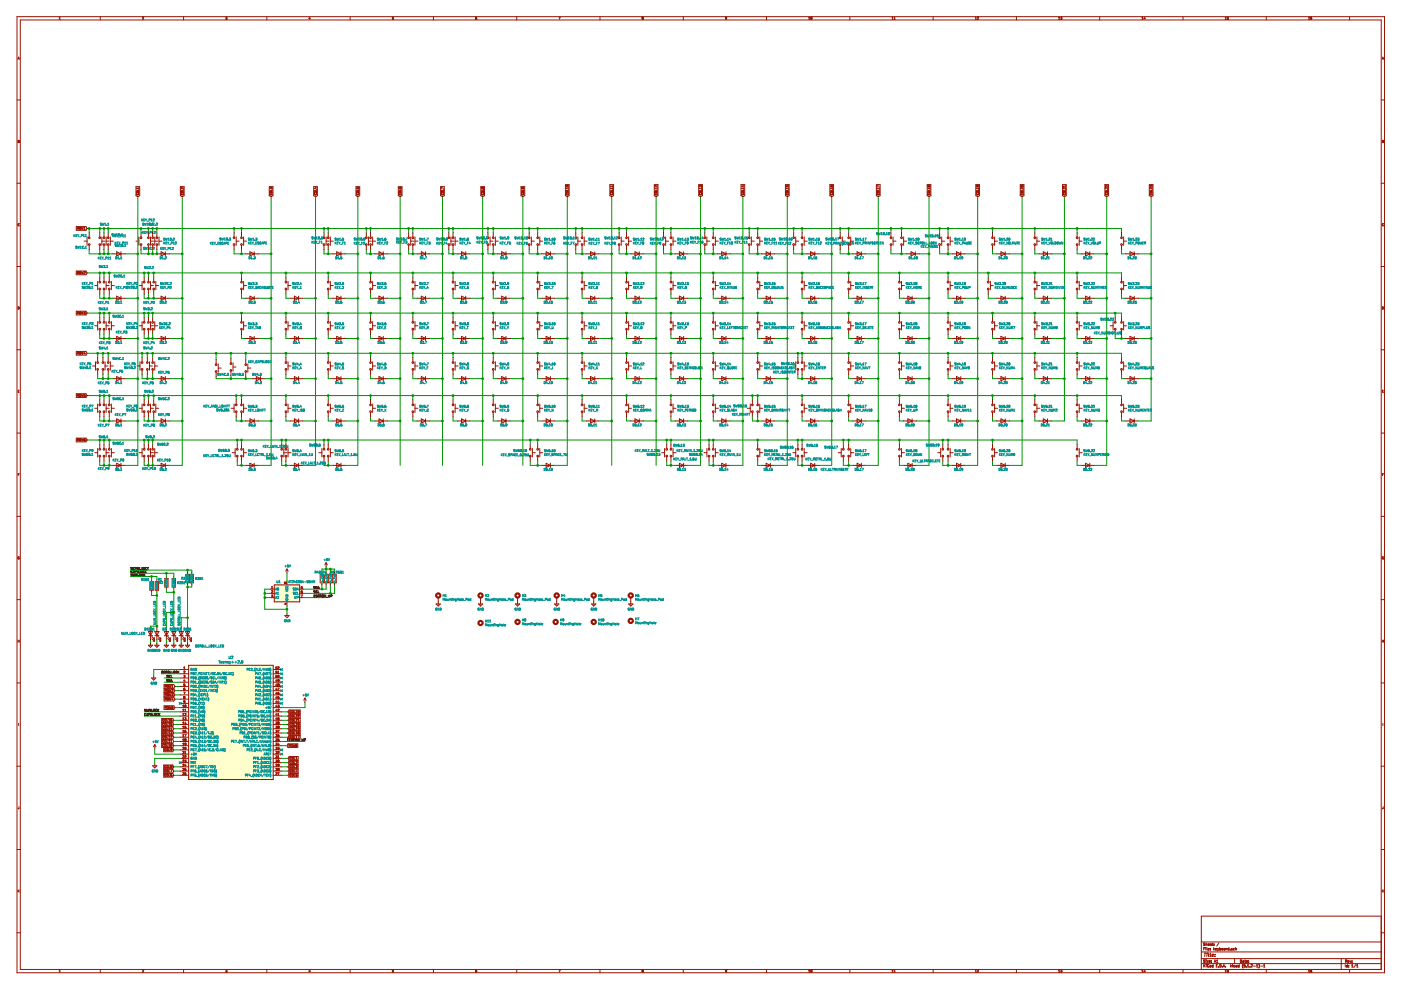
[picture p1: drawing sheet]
<svg xmlns="http://www.w3.org/2000/svg" width="297mm" height="210mm" viewBox="0 0 297 210" stroke-linecap="round" stroke-linejoin="round" font-family="sans-serif">
<g fill="none" stroke="#009300" stroke-width=".21">
<path d="M18.5 48.4h219.3v.9M18.5 57.9h219.3v.9M18.9 52.9v.9h4.9M18.9 48.4v.9M21.2 48.4v.9M21.2 52.9v.9M21.2 57.9v.9M22 48.4v.9M22 52.9v.9M22 57.9v.9M22.9 48.4v.9M22.9 52.9v.9"/>
<path d="M23.2 57.9v.9M26.5 53.8h2.7M29.2 41.7v57h-2.7M29.9 52.9v.9h3.4v-.9M29.9 48.4v.9M30.6 57.9v.9M31.5 48.4v.9M31.5 52.9v.9M31.5 57.9v.9M32.4 48.4v.9M32.4 52.9v.9M32.6 57.9v.9"/>
<path d="M33.3 48.4v.9M36 53.8h2.6M38.6 41.7v57h-2.6M49.6 52.9v.9h2.5M49.6 48.4v.9M51.2 48.4v.9M51.2 52.9v.9M51.2 57.9v.9M54.8 53.8h2.7M57.5 41.7v57h-2.7M60.6 57.9v.9M66.9 41.7v57h-2.7"/>
<path d="M68.7 52.9v.9h1.8M68.7 48.4v.9M69.6 48.4v.9M69.6 52.9v.9M69.6 57.9v.9M73.2 53.8h2.7M75.9 41.7v57h-2.7M77.7 52.9v.9h1.8M77.7 48.4v.9M78.6 48.4v.9M78.6 52.9v.9M78.6 57.9v.9"/>
<path d="M82.1 53.8h2.7M84.8 41.7v57M86.6 52.9v.9h1.8M86.6 48.4v.9M87.5 48.4v.9M87.5 52.9v.9M87.5 57.9v.9M91.1 53.8h2.7M93.8 41.7v57M95.2 52.9v.9h1.8M95.2 48.4v.9M96.1 48.4v.9"/>
<path d="M96.1 52.9v.9M96.1 57.9v.9M99.6 53.8h2.7M102.3 41.7v57M103.5 52.9v.9h2M103.5 48.4v.9M104.6 48.4v.9M104.6 52.9v.9M104.6 57.9v.9M108.2 53.8h2.7M110.9 41.7v57M112.2 52.9v.9h2.7"/>
<path d="M112.2 48.4v.9M114 48.4v.9M114 52.9v.9M114 57.9v.9M117.6 53.8h2.7M120.3 41.7v57h-2.7M122.1 52.9v.9h2.2M122.1 48.4v.9M123.4 48.4v.9M123.4 52.9v.9M123.4 57.9v.9M127 53.8h2.7"/>
<path d="M129.7 41.7v57M131.3 52.9v.9h2.4M131.3 48.4v.9M132.8 48.4v.9M132.8 52.9v.9M132.8 57.9v.9M136.4 53.8h2.7M139.1 41.7v57M140.7 52.9v.9h2.4M140.7 48.4v.9M142.3 48.4v.9M142.3 52.9v.9"/>
<path d="M142.3 57.9v.9M145.8 53.8h2.7M148.5 41.7v57h-2.7M149.4 52.9v.9h2.7M149.4 48.4v.9M151.2 48.4v.9M151.2 52.9v.9M151.2 57.9v.9M154.8 53.8h2.7M157.5 41.7v57h-2.7M158.8 52.9v.9h2.7M158.8 48.4v.9"/>
<path d="M160.6 48.4v.9M160.6 52.9v.9M160.6 57.9v.9M164.2 53.8h2.7M166.9 41.7v57h-2.7M168.3 52.9v.9h2.7M168.3 48.4v.9M170.1 48.4v.9M170.1 52.9v.9M170.1 57.9v.9M173.6 53.8h2.7M176.3 41.7v57h-2.7"/>
<path d="M178.1 52.9v.9h2.7M178.1 48.4v.9M179.9 48.4v.9M179.9 52.9v.9M179.9 57.9v.9M183.5 53.8h2.7M186.2 41.7v57h-2.7M188.9 48.4v.9M188.9 52.9v.9h3.4M190.7 57.9v.9M191.1 48.4v.9M191.1 52.9v.9"/>
<path d="M195 53.8h2M197 41.7v57h-2.7M199.2 52.9v.9h2.7M199.2 48.4v.9M201 48.4v.9M201 52.9v.9M201 57.9v.9M204.6 53.8h2.7M207.3 41.7v57h-2.7M209.5 57.9v.9M210.4 52.9v.9h.9M210.4 48.4v.9"/>
<path d="M214 53.8h2.7M216.7 41.7v57h-2.7M219.4 52.9v.9h.9M219.4 48.4v.9M219.4 57.9v.9M223 53.8h2.7M225.7 41.7v47.6h-2.7M228.4 52.9v.9h.9M228.4 48.4v.9M228.4 57.9v.9M232 53.8h2.6M234.6 41.7v57h-2.6"/>
<path d="M237.8 52.9v.9h.9M241.4 53.8h2.7M244.1 41.7v47.6h-2.7M18.5 74.9h219.3v.9M18.5 66.4h219.3v.9M20.7 79.4v.9h3.1M20.7 74.9v.9M21.2 62.3v.9h2.6M21.2 66.4v.9M21.2 70.9v.9h2.6M21.8 74.9v.9M21.8 79.4v.9"/>
<path d="M22 62.3v.9M22 66.4v.9M22 70.9v.9M22.9 74.9v.9M22.9 79.4v.9M23.2 62.3v.9M23.2 66.4v.9M23.2 70.9v.9M26.5 63.2h2.7M26.5 71.8h2.7M30.1 79.4v.9h3.2M30.1 74.9v.9"/>
<path d="M30.6 62.3v.9h2.7M30.6 66.4v.9M30.6 70.9v.9h2.7M31.2 74.9v.9M31.2 79.4v.9M31.5 62.3v.9M31.5 66.4v.9M31.5 70.9v.9M32.4 66.4v.9M32.4 70.9v.9M32.4 74.9v.9M32.4 79.4v.9"/>
<path d="M32.6 62.3v.9M36 63.2h2.6M36 71.8h2.6M45.8 74.9v1.3M45.8 79.8v.5h7.6M49 74.9v1.1M49 79.6v.7M51.2 62.3v.9h.9M51.2 70.9v.9h.9M51.2 66.4v.9M52.1 74.9v1.3M52.1 79.8v.5"/>
<path d="M54.8 63.2h2.7M54.8 71.8h2.7M60.6 62.3v.9h.9M60.6 79.4v.9h.9M60.6 70.9v.9h.9M60.6 66.4v.9M60.6 74.9v.9M64.2 63.2h2.7M64.2 71.8h2.7M69.6 62.3v.9h.9M69.6 79.4v.9h.9M69.6 70.9v.9h.9"/>
<path d="M69.6 66.4v.9M69.6 74.9v.9M73.2 63.2h2.7M73.2 71.8h2.7M78.6 62.3v.9h.9M78.6 79.4v.9h.9M78.6 70.9v.9h.9M78.6 66.4v.9M78.6 74.9v.9M82.1 63.2h2.7M82.1 71.8h2.7M87.5 62.3v.9h.9"/>
<path d="M87.5 79.4v.9h.9M87.5 70.9v.9h.9M87.5 66.4v.9M87.5 74.9v.9M91.1 63.2h2.7M91.1 71.8h2.7M96.1 62.3v.9h.9M96.1 79.4v.9h.9M96.1 70.9v.9h.9M96.1 66.4v.9M96.1 74.9v.9M99.6 63.2h2.7"/>
<path d="M99.6 71.8h2.7M104.6 62.3v.9h.9M104.6 79.4v.9h.9M104.6 70.9v.9h.9M104.6 66.4v.9M104.6 74.9v.9M108.2 63.2h2.7M108.2 71.8h2.7M114 62.3v.9h.9M114 79.4v.9h.9M114 66.4v.9M114 70.9v.9h.9"/>
<path d="M114 74.9v.9M117.6 63.2h2.7M117.6 71.8h2.7M123.4 62.3v.9h.9M123.4 79.4v.9h.9M123.4 70.9v.9h.9M123.4 66.4v.9M123.4 74.9v.9M127 63.2h2.7M127 71.8h2.7M132.8 62.3v.9h.9M132.8 79.4v.9h.9"/>
<path d="M132.8 70.9v.9h.9M132.8 66.4v.9M132.8 74.9v.9M136.4 63.2h2.7M136.4 71.8h2.7M142.3 62.3v.9h.8M142.3 79.4v.9h.8M142.3 70.9v.9h.8M142.3 66.4v.9M142.3 74.9v.9M145.8 63.2h2.7M145.8 71.8h2.7"/>
<path d="M151.2 62.3v.9h.9M151.2 79.4v.9h.9M151.2 70.9v.9h.9M151.2 66.4v.9M151.2 74.9v.9M154.8 63.2h2.7M154.8 71.8h2.7M160.6 62.3v.9h.9M160.6 79.4v.9h.9M160.6 66.4v.9M160.6 70.9v.9h.9M160.6 74.9v.9"/>
<path d="M164.2 63.2h2.7M164.2 71.8h2.7M169.2 79.4v.9h1.8M169.2 74.9v.9M170.1 62.3v.9h.9M170.1 70.9v.9h.9M170.1 66.4v.9M170.1 74.9v.9M170.1 79.4v.9M173.6 63.2h2.7M173.6 71.8h2.7M179.9 62.3v.9h.9"/>
<path d="M179.9 79.4v.9h.9M179.9 70.9v.9h.9M179.9 66.4v.9M179.9 74.9v.9M183.5 63.2h2.7M183.5 71.8h2.7M190.7 62.3v.9h.9M190.7 79.4v.9h.9M190.7 70.9v.9h.9M190.7 66.4v.9M190.7 74.9v.9M194.3 63.2h2.7"/>
<path d="M194.3 71.8h2.7M201 62.3v.9h.9M201 79.4v.9h.9M201 70.9v.9h.9M201 66.4v.9M201 74.9v.9M204.6 63.2h2.7M204.6 71.8h2.7M209.5 62.3v.9h1.8M210.4 79.4v.9h.9M210.4 66.4v.9M210.4 70.9v.9h.9"/>
<path d="M210.4 74.9v.9M214 63.2h2.7M214 71.8h2.7M219.4 62.3v.9h.9M219.4 79.4v.9h.9M219.4 66.4v.9M219.4 70.9v.9h.9M219.4 74.9v.9M223 63.2h2.7M223 71.8h2.7M228.4 62.3v.9h.9M228.4 79.4v.9h.9"/>
<path d="M228.4 66.4v.9M228.4 70.9v.9h.9M228.4 74.9v.9M232 63.2h2.6M232 71.8h2.6M236.4 66.4v.9M236.4 70.9v.9h2.3M237.8 62.3v.9h.9M237.8 79.4v.9h.9M237.8 70.9v.9M241.4 63.2h2.7M241.4 71.8h2.7"/>
<path d="M18.5 83.9h219.3v.9M18.5 93.3h209.9v.9M21.2 97.8v.9h2.6M21.2 83.9v.9M21.2 88.4v.9h2.6M21.2 93.3v.9M22 83.9v.9M22 88.4v.9M22 93.3v.9M22 97.8v.9M23.2 83.9v.9M23.2 88.4v.9"/>
<path d="M23.2 93.3v.9M23.2 97.8v.9M26.5 80.3h2.7M26.5 89.3h2.7M30.6 97.8v.9h2.7M30.6 83.9v.9M30.6 88.4v.9h2.7M30.6 93.3v.9M31.5 83.9v.9M31.5 88.4v.9M31.5 93.3v.9M31.5 97.8v.9"/>
<path d="M32.4 93.3v.9M32.4 97.8v.9M32.6 83.9v.9M32.6 88.4v.9M36 80.3h2.6M36 89.3h2.6M50.1 83.9v.9M50.1 88.4v.9h2M50.3 97.8v.9h1.8M50.3 93.3v.9M51.2 83.9v.9M51.2 88.4v.9"/>
<path d="M51.2 93.3v.9M51.2 97.8v.9M54.8 89.3h2.7M56.1 80.3h1.4M59.7 97.8v.9h1.8M59.7 93.3v.9M60.6 88.4v.9h.9M60.6 83.9v.9M60.6 93.3v.9M60.6 97.8v.9M64.2 80.3h2.7M64.2 89.3h2.7"/>
<path d="M68.7 97.8v.9h1.8M68.7 93.3v.9M69.6 88.4v.9h.9M69.6 83.9v.9M69.6 93.3v.9M69.6 97.8v.9M73.2 80.3h2.7M73.2 89.3h2.7M78.6 88.4v.9h.9M78.6 83.9v.9M82.1 80.3h2.7M82.1 89.3h2.7"/>
<path d="M87.5 88.4v.9h.9M87.5 83.9v.9M91.1 80.3h2.7M91.1 89.3h2.7M96.1 88.4v.9h.9M96.1 83.9v.9M99.6 80.3h2.7M99.6 89.3h2.7M104.6 88.4v.9h.9M104.6 83.9v.9M108.2 80.3h2.7M108.2 89.3h2.7"/>
<path d="M112.4 93.3v.9M112.4 97.8v.9h2.5M114 83.9v.9M114 88.4v.9h.9M114 93.3v.9M114 97.8v.9M117.6 80.3h2.7M117.6 89.3h2.7M123.4 88.4v.9h.9M123.4 83.9v.9M127 80.3h2.7M127 89.3h2.7"/>
<path d="M132.8 88.4v.9h.9M132.8 83.9v.9M136.4 80.3h2.7M136.4 89.3h2.7M141.4 97.8v.9h1.7M141.4 93.3v.9M142.3 88.4v.9h.8M142.3 83.9v.9M142.3 93.3v.9M142.3 97.8v.9M145.8 80.3h2.7M145.8 89.3h2.7"/>
<path d="M150.3 97.8v.9h1.8M150.3 93.3v.9M151.2 88.4v.9h.9M151.2 83.9v.9M151.2 93.3v.9M151.2 97.8v.9M154.8 80.3h2.7M154.8 89.3h2.7M159.5 83.9v.9M159.5 88.4v.9h2M160.6 97.8v.9h.9M160.6 83.9v.9"/>
<path d="M160.6 88.4v.9M160.6 93.3v.9M164.2 80.3h2.7M164.2 89.3h2.7M169.2 97.8v.9h1.8M169.2 93.3v.9M170.1 83.9v.9M170.1 88.4v.9h.9M170.1 93.3v.9M170.1 97.8v.9M173.6 80.3h2.7M173.6 89.3h2.7"/>
<path d="M178.8 97.8v.9h2M178.8 93.3v.9M179.9 88.4v.9h.9M179.9 83.9v.9M179.9 93.3v.9M179.9 97.8v.9M183.5 80.3h2.7M183.5 89.3h2.7M190.7 97.8v.9h.9M190.7 88.4v.9h.9M190.7 83.9v.9M190.7 93.3v.9"/>
<path d="M194.3 80.3h2.7M194.3 89.3h2.7M199.9 97.8v.9h2M199.9 93.3v.9M201 83.9v.9M201 88.4v.9h.9M201 93.3v.9M201 97.8v.9M204.6 80.3h2.7M204.6 89.3h2.7M210.4 97.8v.9h.9M210.4 83.9v.9"/>
<path d="M210.4 88.4v.9h.9M210.4 93.3v.9M214 80.3h2.7M214 89.3h2.7M219.4 83.9v.9M219.4 88.4v.9h.9M223 80.3h2.7M228.4 97.8v.9h.9M228.4 83.9v.9M228.4 88.4v.9h.9M232 80.3h2.6M232 89.3h2.6"/>
<path d="M237.8 88.4v.9h.9M241.4 80.3h2.7M27.7 122.2h5.6v.7M27.7 121.5h9.1v.7M27.7 120.9h13v.4M31.9 135.7v.7M32.1 122.2v.7M32.1 125.6v.7h1.2M33.3 132.8h-1.4v.2M33.3 125.6v7.4M33.3 135.7v.7M35.3 121.5v.7"/>
<path d="M35.3 124.9v.7h1.5M35.3 135.7v.7M36.8 124.9v8.1M36.8 135.7v.7M36.8 129.8h-1.5v3.2M38.4 135.7v.7M39.8 120.9v.4M39.8 124v9M39.8 135.7v.7M39.8 131h-1.4v2M40.7 124v.5h-.9M56.1 126.7h1.2"/>
<path d="M56.1 125.8h1.2M57.3 124.9h-1.2v4.3h4.7M60.8 121.5v1.6M60.8 128.5v1.6M64.4 126.7h4.7M68.2 121.3v-.6h2.7v.6M68.2 124v.9M69.1 124v.9h-4.7M69.1 120.2v1.1M70 120.7v.6M70 124v1.8M70.9 124v1.8h-6.5"/>
<path d="M30.6 151.8h7.6M30.6 150.9h7.6M32.8 158.8v1.1h5.4M34.2 142.9h4M34.8 143.8h3.4M34.8 144.6h3.4M36.8 158.1h1.4M36.8 159h1.4M36.8 157.2h1.4M36.8 156.3h1.4M36.8 155.4h1.4M36.8 154.5h1.4"/>
<path d="M36.8 153.6h1.4M36.8 152.7h1.4M37.1 150h1.1M37.1 148.2h1.1M37.1 147.3h1.1M37.1 146.4h1.1M37.1 145.5h1.1M38.2 142h-5.6v1.3M59.7 158.1h1.1M59.7 157.2h5M59.7 156.3h1.4M59.7 155.4h1.4"/>
<path d="M59.7 154.5h1.4M59.7 153.6h1.4M59.7 152.7h1.4M59.7 151.8h1.4M59.7 150.9h1.4M64.7 148.9v1.1h-5M36.8 162.6h1.4M36.8 163.5h1.4M36.8 164.4h1.4M38.2 160.8h-5.4v1.1M59.7 162.6h1.4M59.7 163.5h1.4"/>
<path d="M59.7 164.4h1.4M59.7 160.8h1.4M59.7 161.7h1.4"/>
</g>
<g fill="none" stroke="#981200" stroke-width=".21">
<path d="M3.6 3.5h289.9v202.7h-289.9zM3.8 12.6l.2-.5 .1 .5M3.8 12.4h.3M4.3 4.2h288.5v201.3h-288.5zM12.5 4.1h.3M12.6 3.7l.1-.1v.5M12.6 3.7l-.1 .1M21.3 3.5v.7M30.2 3.7h.1M30.2 3.7h.2M30.4 3.7h.1M30.4 3.7l-.2 .4h.3"/>
<path d="M38.9 3.5v.7M47.8 3.6h.3l-.1 .2 .1 .2h-.3M56.6 3.5v.7M65.6 3.6l-.1 .3h.3M65.7 3.8v.3M74.2 3.5v.7M83.2 4l.2 .1M83.4 3.8h.1M83.4 4.1h.1M83.4 3.6h-.2v.2h.2M83.4 3.8v.1M83.4 3.9v.2"/>
<path d="M91.9 3.5v.7M100.9 3.7l-.1 .3 .2 .1M100.9 3.7h.1M101 3.8l-.2 .1M101 3.8h.1M101.1 3.6l-.2 .1M101.1 4.1h-.1M101.1 3.8h.1M101.1 3.8v.1M101.1 3.9v.2M109.6 3.5v.7M118.5 3.6h.3l-.2 .5"/>
<path d="M127.2 3.5v.7M136.1 3.7l.1 .1M136.2 3.9v.2l.2-.2M136.2 3.8h.1M136.2 3.7h-.1M136.2 3.7h.2M136.2 3.7h.1M136.2 3.8v.1M136.3 3.8h.1M136.4 3.7h.1M136.4 3.8v.1M136.4 3.8h-.1"/>
<path d="M136.4 3.7v.1M144.9 3.5v.7M153.9 3.7v.2h.1M153.9 3.6l.1 .1M153.9 3.6v.1M154 3.7h.1M154 3.7v.3l-.1 .1M154 3.9h.1M154.1 3.8l-.1 .1M162.5 3.5v.7M171.5 4.1h.2M171.5 3.8l.1-.2v.5"/>
<path d="M171.9 3.7l.1 .4 .1-.1v-.3M172 3.7h-.1M172 3.7h.1M172.1 3.7h.1M180.2 3.5v.7M189.1 4.1h.3M189.1 3.8l.2-.2v.5M189.6 3.8l.1-.2v.5M189.6 4.1h.2M197.8 3.5v.7M206.8 4.1h.2M206.8 3.8l.1-.2v.5"/>
<path d="M207.4 3.6l-.2 .1M207.4 3.6v.1M207.4 3.7l-.2 .4h.3M215.5 3.5v.7M224.4 4.1h.3M224.4 3.8l.2-.2v.5M224.9 3.6h.2l-.1 .2 .1 .2-.2 .1M224.9 4v.1M224.9 4.1h.1M233.2 3.5v.7M242.1 4.1h.3M242.1 3.7l.1-.1v.5"/>
<path d="M242.1 3.7v.1M242.6 3.6l-.1 .3h.3M242.8 3.8v.3M250.8 3.5v.7M259.8 4.1h.2M259.8 3.7l.1-.1v.5M259.8 3.7v.1M260.4 3.6h-.2v.2h.2v.2h-.2M268.5 3.5v.7M277.4 4.1h.3M277.4 3.8l.2-.2v.5M277.9 3.8h.2"/>
<path d="M277.9 3.8v.1M277.9 3.7v.3l.2 .1v-.2M278 3.6h.1M278 3.6l-.1 .1M278.1 3.8v.1M286.1 3.5v.7M293 12.6l.2-.5 .1 .5M293.1 12.4h.2M3.6 21.2h.7M3.6 38.9h.7M3.8 30h.2M4 30v.2"/>
<path d="M4 29.8h-.2v.4h.2M4 29.8h.1M4 30h.1M4 29.8v.1M4 30.2h.1M4 29.9v.1M28.8 39.6h.8v1.9l-.4 .2-.4-.2zM29.4 39.9h-.4l.1 .1M29.4 39.8v.2M38.2 39.6h.8v1.9l-.4 .2-.4-.2zM38.4 39.8v.2M38.4 39.8h.1"/>
<path d="M38.8 39.8v.3l-.4-.3M57.1 39.6h.8v1.9l-.4 .2-.4-.2zM57.6 39.8l-.2 .1-.2-.1v.3M57.6 39.8h.1M57.6 39.8v.3M66.5 39.6h.8v1.9l-.4 .2-.4-.2zM66.8 39.8h.3M66.9 39.8v.2l-.3-.1M75.5 39.6h.8v1.9l-.4 .2-.4-.2zM76 39.8h-.2v.2h-.2v-.2M76 39.8h.1M76 39.8v.2"/>
<path d="M84.4 39.6h.8v1.9l-.4 .2-.4-.2zM84.6 39.8l.2 .2M84.8 39.8v.2M84.8 39.8h.2M84.8 39.8h.1M85 39.8h.1M85 40h-.2M85 39.8v.2M85 40h.1M93.4 39.6h.8v1.9l-.4 .2-.4-.2zM94 40l-.4-.2v.3M101.9 39.6h.8v1.9l-.4 .2-.4-.2z"/>
<path d="M102.1 40h.1M102.2 39.8h.1M102.2 39.8l-.1 .2M102.3 39.8v.1M102.3 40h-.1M102.3 39.9v.1M102.3 40h.1M102.3 40h.2M102.3 39.8h.2M102.3 39.8h.1M102.5 39.8h.1M102.5 39.8v.2"/>
<path d="M102.5 40h.1M110.5 39.6h.7v1.9l-.3 .2-.4-.2zM110.6 40h.1M110.6 39.8v.2M110.7 39.8h.2M110.7 39.8h-.1M110.8 39.8h.1M110.9 40h-.2M110.9 39.8l.2 .2M110.9 39.8v.2M110.9 40h.1M119.9 39.1h.8v2.4l-.4 .2-.4-.2z"/>
<path d="M120.1 40h.1M120.5 39.4v.1M120.5 39.9l-.4 .1M120.5 39.8v.2M129.3 39.1h.8v2.4l-.4 .2-.4-.2zM129.5 39.6h.1M129.9 39.5h-.5l.1 .1M129.9 39.9h-.5l.2 .1M129.9 39.4v.2M129.9 39.8v.2M138.7 39.1h.8v2.4l-.4 .2-.4-.2zM139.3 39.4v.2l-.3-.2-.1 .2"/>
<path d="M139.3 39.9h-.4l.1 .1M139.3 39.8v.2M148.1 39.1h.8v2.4l-.4 .2-.4-.2zM148.7 39.6h.1M148.7 39.6l-.1-.2-.1 .1-.2-.1v.2M148.7 39.9h-.4l.1 .1M148.7 39.8v.2M157.1 39.1h.8v2.4l-.4 .2-.4-.2zM157.4 39.4h.3M157.5 39.3v.3l-.3-.1M157.7 39.9h-.4l.1 .1M157.7 39.8v.2"/>
<path d="M166.5 39.1h.8v2.4l-.4 .2-.4-.2zM166.7 39.4v.2h.2M166.7 40h.1M166.8 40h.1M166.9 39.6h.1M166.9 39.4v.2M166.9 39.4h.2v.2M166.9 39.4h.1M167.1 39.9l-.4 .1M167.1 39.8v.2M175.9 39.1h.8v2.4l-.4 .2-.4-.2zM176.1 39.4v.1"/>
<path d="M176.1 39.5h.1M176.1 39.5l.2 .1M176.3 39.4v.2M176.3 39.6h.1M176.3 39.4h.2M176.3 39.4h.1M176.5 39.6h-.2M176.5 39.4h.1M176.5 39.4v.2M176.5 39.6h.1M176.5 39.9h-.4l.1 .1M176.5 39.8v.2"/>
<path d="M185.8 39.1h.8v2.4l-.4 .2-.4-.2zM186.4 39.9h-.4l.1 .1M186.4 39.8v.2M186.4 39.5l-.4-.2v.3M196.6 39.1h.8v2.4l-.4 .2-.4-.2zM196.7 39.4v.2M196.7 39.6h.1M196.8 39.6h.1M196.8 39.4h-.1M196.8 40h.1M196.8 39.4h.1M196.9 39.4v.2"/>
<path d="M196.9 39.6h-.1M196.9 39.6h.2M197.1 39.4h-.2M197.1 39.4h.1M197.2 39.4v.2M197.2 39.6h-.1M197.2 39.9l-.4 .1M197.2 39.8v.2M206.9 39.1h.8v2.4l-.4 .2-.4-.2zM207.2 39.4l.1 .2M207.3 39.6h-.1M207.4 39.4h-.3v.2h.1"/>
<path d="M207.4 39.4h.1M207.5 39.4v.2M207.5 39.8v.2M207.5 39.9h-.5l.2 .1M216.3 39.1h.8v2.4l-.4 .2-.4-.2zM216.5 39.5v.1M216.5 39.4v.1M216.5 39.8v.2M216.5 39.4h.1M216.5 39.6h.1M216.5 39.8l.4 .3v-.3M216.5 39.6h.3"/>
<path d="M216.5 39.4h.3M216.5 39.8h.1M216.8 39.4h.1M216.9 39.4h.1M216.9 39.6h-.1M216.9 39.4v.1M216.9 39.5v.1M225.3 39.1h.8v2.4l-.4 .2-.4-.2zM225.5 39.8h.1M225.5 39.8v.2M225.5 39.6h.1M225.6 39.8l.3 .3v-.3"/>
<path d="M225.9 39.4v.2M225.9 39.5h-.5l.1 .1M234.3 39.1h.7v2.4l-.4 .2-.3-.2zM234.4 39.4v.2M234.4 39.8v.2M234.4 39.6h.1M234.4 39.8h.1M234.4 39.4h.1M234.8 39.8v.3l-.4-.3M234.8 39.4v.2l-.4-.2M243.7 39.1h.8v2.4l-.4 .2-.4-.2zM243.9 39.8h.1"/>
<path d="M243.9 39.8v.2M243.9 39.8l.4 .3v-.3M244 39.4v.1l-.2-.1v.2M244 39.4h.2l.1 .2M244 39.4h.1M244.2 39.6h.1M244.3 39.6h-.1M292.8 21.2h.7M292.8 38.9h.7M293.1 30h.1M293.2 30l.1 .2M293.3 29.8h-.2v.4h.2"/>
<path d="M293.3 29.8h.1M293.3 30h-.1M293.3 29.8v.1M293.3 30.2h.1M293.3 29.9v.1M3.6 56.5h.7M4.1 47.4l-.3 .2 .1 .3h.2M4.1 47.4v.1M4.1 47.8v.1M16.2 48h2l.3 .4-.3 .4h-2zM16.2 57.5h2l.3 .4-.3 .4h-2zM16.4 48.4h.2v-.2h-.2v.4"/>
<path d="M16.4 57.8h.2M16.5 48.4l.2 .2M16.5 57.8l.2 .3M16.6 57.6h-.2v.5M16.6 57.6h.1M16.6 57.6v.2M16.6 57.8h.1M16.9 57.6v.4M16.9 58v.1M16.9 57.6l.2 .2v.2l-.2 .1M16.9 57.6h.1M17.3 48.2l.1 .4 .1-.3 .1 .3 .1-.4"/>
<path d="M17.3 57.6l.1 .5 .1-.4 .1 .4 .1-.5M17.8 48.3l.1-.1v.4M17.8 48.6h.3M17.8 57.7h.3M17.8 51.1h.7M18.1 57.7l-.3 .4h.3M18.1 57.7h.1M18.5 50.2v1.8M18.9 49.3v.9M18.9 52v.9M20.7 59.7v1.7M21.2 49.3v.9"/>
<path d="M21.2 52v.9M21.2 58.8v.9M21.6 51.1h.6M21.6 50.2v1.8M22 49.3v.9M22 52v.9M22 58.8v.9M22.5 51.1h.6M22.5 50.2v1.8M22.5 59.7v1.7M22.9 49.3v.9M22.9 52v.9"/>
<path d="M23.2 58.8v.9M23.4 51.1h.6M23.4 50.2v1.8M23.6 59.7v1.7M23.8 53.8h2.7M24.7 53.4l.9 .4-.9 .5zM25.6 53.4v.9M28.8 51.1h.6M29 40.7l.1 .2h.3v-.2M29 40.6h.4M29 40.6v.1M29 41v.2l.2 .1 .2-.1v-.2"/>
<path d="M29.4 40.6v.1M29.4 40.2v.2h-.4M29.4 50.2v1.8M29.9 49.3v.9M29.9 52v.9M30.1 59.7v1.7M30.6 58.8v.9M31.5 49.3v.9M31.5 52v.9M31.5 58.8v.9M31.9 51.1h.6M31.9 50.2v1.8"/>
<path d="M31.9 59.7v1.7M32.4 49.3v.9M32.4 52v.9M32.6 58.8v.9M32.8 51.1h.6M32.8 50.2v1.8M33 59.7v1.7M33.3 53.8h2.7M33.3 49.3v.9M33.3 52v.9M33.7 51.1h.6M33.7 50.2v1.8"/>
<path d="M34.2 53.4l.9 .4-.9 .5zM35.1 53.4v.9M38.4 40h.1M38.4 41l.1 .3M38.5 41.3h.1M38.8 41v.3h-.3M38.8 40.2v.2h-.4M49.6 49.3v.9M49.6 52v.9M50.1 51.1h.6M50.1 50.2v1.8M51.2 49.3v.9"/>
<path d="M51.2 52v.9M51.2 58.8v.9M51.7 51.1h.6M51.7 50.2v1.8M51.7 59.7v1.7M52.1 53.8h2.7M53 53.4l.9 .4-.9 .5zM53.9 53.4v.9M57.2 40.7l.2 .2h.2l.1-.2M57.3 40.6l-.1 .1M57.3 40.6h.4M57.3 41v.2l.1 .1 .3-.1-.1-.2"/>
<path d="M57.7 40.6v.1M57.7 40.2v.2h-.5M60.6 58.8v.9M61.1 59.7v1.7M66.7 41v.3M66.7 41.3h.1M67.1 41l-.1 .3h-.2M67.1 40.6v.1M67.1 40.2v.2h-.5M68.7 49.3v.9M68.7 52v.9M69.1 51.1h.7"/>
<path d="M69.1 50.2v1.8M69.6 49.3v.9M69.6 52v.9M69.6 58.8v.9M70 51.1h.7M70 50.2v1.8M70 59.7v1.7M70.5 53.8h2.7M71.4 53.4l.9 .4-.9 .5zM72.3 53.4v.9M75.6 40.7l.2 .2h.2l.1-.2M75.6 40.6h.5"/>
<path d="M75.6 40.6v.1M75.7 41l-.1 .2 .2 .1 .3-.1-.1-.2M76.1 40.6v.1M76.1 40.2v.2h-.5M77.7 49.3v.9M77.7 52v.9M78.1 51.1h.6M78.1 50.2v1.8M78.6 49.3v.9M78.6 52v.9M78.6 58.8v.9M79 51.1h.6"/>
<path d="M79 50.2v1.8M79 59.7v1.7M79.5 53.8h2.6M80.4 53.4l.9 .4-.9 .5zM81.3 53.4v.9M84.6 40.7l.1 .2h.3v-.2M84.6 40.6h.4M84.6 40.6v.1M84.6 41v.2l.2 .1 .2-.1v-.2M84.8 40h.1M85 40.6v.1M85 40.2v.2h-.4"/>
<path d="M86.6 49.3v.9M86.6 52v.9M87.1 51.1h.6M87.1 50.2v1.8M87.5 49.3v.9M87.5 52v.9M87.5 58.8v.9M88 51.1h.6M88 50.2v1.8M88 59.7v1.7M88.4 53.8h2.7M89.3 53.4l.9 .4-.9 .5z"/>
<path d="M90.2 53.4v.9M93.6 41v.3h.3M93.9 41.3h.1M94 41l-.1 .3M94 40.2v.2h-.4M95.2 49.3v.9M95.2 52v.9M95.6 51.1h.6M95.6 50.2v1.8M96.1 49.3v.9M96.1 52v.9M96.1 58.8v.9"/>
<path d="M96.5 51.1h.6M96.5 50.2v1.8M96.5 59.7v1.7M97 53.8h2.6M97.8 53.4l.9 .4-.9 .5zM98.7 53.4v.9M102.1 40.7l.1 .2h.3v-.2M102.1 40.6h.4M102.1 40.6v.1M102.1 41v.2l.2 .1 .2-.1v-.2M102.2 40h.1M102.5 40.6v.1"/>
<path d="M102.5 40.2v.2h-.4M103.5 49.3v.9M103.5 52v.9M103.9 51.1h.6M103.9 50.2v1.8M104.6 49.3v.9M104.6 52v.9M104.6 58.8v.9M105 51.1h.7M105 50.2v1.8M105 59.7v1.7M105.5 53.8h2.7"/>
<path d="M106.4 53.4l.9 .4-.9 .5zM107.3 53.4v.9M110.6 40.7l.2 .2h.2l.1-.2M110.6 40.6h.4M110.6 40.6v.1M110.6 41v.2l.2 .1 .2-.1v-.2M111 40.6l.1 .1M111.1 40.2v.2h-.5M112.2 49.3v.9M112.2 52v.9M112.6 51.1h.7M112.6 50.2v1.8"/>
<path d="M114 49.3v.9M114 52v.9M114 58.8v.9M114.4 51.1h.7M114.4 50.2v1.8M114.4 59.7v1.7M114.9 53.8h2.7M115.8 53.4l.9 .4-.9 .5zM116.7 53.4v.9M120.1 41v.3M120.1 41.3h.1M120.4 41v.3h-.3"/>
<path d="M120.5 40.6v.1M120.5 40.2v.2h-.5M122.1 49.3v.9M122.1 52v.9M122.5 51.1h.6M122.5 50.2v1.8M123.4 49.3v.9M123.4 52v.9M123.4 58.8v.9M123.9 51.1h.6M123.9 50.2v1.8M123.9 59.7v1.7"/>
<path d="M124.3 53.8h2.7M125.2 53.4l.9 .4-.9 .5zM126.1 53.4v.9M129.5 41v.3h.3M129.8 41.3h.1M129.8 41v.3M129.9 40.2v.2h-.5M131.3 49.3v.9M131.3 52v.9M131.7 51.1h.6M131.7 50.2v1.8M132.8 49.3v.9"/>
<path d="M132.8 52v.9M132.8 58.8v.9M133.3 51.1h.6M133.3 50.2v1.8M133.3 59.7v1.7M133.7 53.8h2.7M134.6 53.4l.9 .4-.9 .5zM135.5 53.4v.9M138.9 40.7l.1 .2h.2l.1-.2M138.9 40.6h.4M138.9 40.6v.1M138.9 41v.2l.2 .1 .2-.1v-.2"/>
<path d="M139.3 40.6v.1M139.3 40.2v.2h-.4M140.7 49.3v.9M140.7 52v.9M141.1 51.1h.7M141.1 50.2v1.8M142.3 49.3v.9M142.3 52v.9M142.3 58.8v.9M142.7 51.1h.6M142.7 50.2v1.8M142.7 59.7v1.7"/>
<path d="M143.1 53.8h2.7M144 53.4l.9 .4-.9 .5zM144.9 53.4v.9M148.3 41v.2l.2 .1 .2-.1v-.2M148.7 40.6v.1M148.7 40.2v.2h-.4M149.4 49.3v.9M149.4 52v.9M149.9 51.1h.6M149.9 50.2v1.8M151.2 49.3v.9M151.2 52v.9"/>
<path d="M151.2 58.8v.9M151.7 51.1h.6M151.7 50.2v1.8M151.7 59.7v1.7M152.1 53.8h2.7M153 53.4l.9 .4-.9 .5zM153.9 53.4v.9M157.3 40.7l.1 .2h.2l.1-.2M157.3 40.6h.4M157.3 40.6v.1M157.3 41v.2l.1 .1 .3-.1v-.2M157.7 40.6v.1"/>
<path d="M157.7 40.2v.2h-.4M158.8 49.3v.9M158.8 52v.9M159.3 51.1h.6M159.3 50.2v1.8M160.6 49.3v.9M160.6 52v.9M160.6 58.8v.9M161.1 51.1h.6M161.1 50.2v1.8M161.1 59.7v1.7M161.5 53.8h2.7"/>
<path d="M162.4 53.4l.9 .4-.9 .5zM163.3 53.4v.9M166.7 41v.3M166.7 41.3h.1M167.1 41v.3h-.3M167.1 40.6v.1M167.1 40.2v.2h-.4M168.3 49.3v.9M168.3 52v.9M168.7 51.1h.6M168.7 50.2v1.8M170.1 49.3v.9"/>
<path d="M170.1 52v.9M170.1 58.8v.9M170.5 51.1h.6M170.5 50.2v1.8M170.5 59.7v1.7M171 53.8h2.6M171.9 53.4l.9 .4-.9 .5zM172.8 53.4v.9M176.1 41l.1 .3h.2M176.5 41.3h-.1M176.5 41v.3M176.5 40.2v.2h-.4"/>
<path d="M178.1 49.3v.9M178.1 52v.9M178.6 51.1h.6M178.6 50.2v1.8M179.9 49.3v.9M179.9 52v.9M179.9 58.8v.9M180.4 51.1h.6M180.4 50.2v1.8M180.4 59.7v1.7M180.8 53.8h2.7M181.7 53.4l.9 .4-.9 .5z"/>
<path d="M182.6 53.4v.9M186 41v.2l.2 .1 .2-.1v-.2M186.4 40.2v.2h-.4M188.9 49.3v.9M188.9 52v.9M189.3 51.1h.7M189.3 50.2v1.8M190.7 58.8v.9M191.1 49.3v.9M191.1 52v.9M191.1 59.7v1.7M191.6 51.1h.6"/>
<path d="M191.6 50.2v1.8M192.3 53.8h2.7M193.2 53.4l.9 .4-.9 .5zM194.1 53.4v.9M196.8 41v.3M196.8 41.3h.1M197.1 41v.3h-.3M197.2 40.2v.2h-.5M199.2 49.3v.9M199.2 52v.9M199.7 51.1h.6M199.7 50.2v1.8"/>
<path d="M201 49.3v.9M201 52v.9M201 58.8v.9M201.5 51.1h.6M201.5 50.2v1.8M201.5 59.7v1.7M201.9 53.8h2.7M202.8 53.4l.9 .4-.9 .5zM203.7 53.4v.9M207 40.7l.2 .2h.2l.1-.2M207.1 40.6h.4M207.1 40.6l-.1 .1"/>
<path d="M207.1 41v.2l.1 .1 .3-.1-.1-.2M207.5 40.6v.1M207.5 40.2v.2h-.5M209.5 58.8v.9M210 59.7v1.7M210.4 49.3v.9M210.4 52v.9M210.9 51.1h.6M210.9 50.2v1.8M211.3 53.8h2.7M212.2 53.4l.9 .4-.9 .5zM213.1 53.4v.9"/>
<path d="M216.5 40.7l.1 .2h.2l.1-.2M216.5 40.6h.4M216.5 40.6v.1M216.5 41v.2l.2 .1 .2-.1v-.2M216.9 40.6v.1M216.9 40.2v.2h-.4M219.4 49.3v.9M219.4 52v.9M219.4 58.8v.9M219.8 51.1h.7M219.8 50.2v1.8M219.8 59.7v1.7"/>
<path d="M220.3 53.8h2.7M221.2 53.4l.9 .4-.9 .5zM222.1 53.4v.9M225.4 40.7l.2 .2h.2l.1-.2M225.5 40.6h.4M225.5 40.6l-.1 .1M225.5 41v.2l.1 .1 .3-.1-.1-.2M225.9 40.6v.1M225.9 40.2v.2h-.5M228.4 49.3v.9M228.4 52v.9M228.4 58.8v.9"/>
<path d="M228.8 51.1h.6M228.8 50.2v1.8M228.8 59.7v1.7M229.3 53.8h2.7M230.2 53.4l.9 .4-.9 .5zM231.1 53.4v.9M234.4 40h.1M234.4 41l.1 .3h.2M234.8 41.3h-.1M234.8 41v.3M234.8 40.2v.2h-.4M237.8 49.3v.9"/>
<path d="M237.8 52v.9M237.8 58.8v.9M238.2 51.1h.7M238.2 50.2v1.8M238.2 59.7v1.7M238.7 53.8h2.7M239.6 53.4l.9 .4-.9 .5zM240.5 53.4v.9M243.8 40.7l.2 .2h.2l.1-.2M243.8 40.6h.4M243.8 40.6v.1M243.9 41l-.1 .2 .2 .1 .2-.1v-.2"/>
<path d="M244.2 40.6l.1 .1M244.3 40.2v.2h-.5M292.8 56.5h.7M293.3 47.4l-.2 .2v.3h.2M293.3 47.4v.1M293.3 47.8v.1M3.6 74.2h.7M3.8 65.1a.23 .23 0 0 1 .3 .2 .23 .23 0 0 1-.3 .2zM16.2 66h2l.3 .4-.3 .4h-2zM16.2 74.5h2l.3 .4-.3 .4h-2zM16.4 74.9h.2v-.2h-.2v.4M16.4 66.4h.2"/>
<path d="M16.5 66.4l.2 .2M16.5 74.9l.2 .2M16.6 66.1h-.2v.5M16.6 66.1v.1M16.6 66.2v.1M16.6 66.3v.1M16.9 66.2v.4M16.9 66.6h.1M16.9 75.1h.1M16.9 66.1l.2 .2v.2l-.2 .1M16.9 66.1v.1M17.3 66.1l.1 .5 .1-.3 .1 .3 .1-.5"/>
<path d="M17.3 74.7l.1 .4 .1-.3 .1 .3 .1-.4M17.8 66.1h.3l-.2 .2 .1 .2h-.2M17.9 74.6l-.1 .3h.3M18 74.8v.3M19.6 77.6h.7M20.1 60.6h.6M20.1 69.1h.6M20.3 76.7v1.8M20.7 68.2v1.8M20.7 75.8v.9M20.7 78.5v.9M21.2 61.4v.9"/>
<path d="M21.2 67.3v.9M21.2 70v.9M21.8 75.8v.9M21.8 78.5v.9M22 61.4v.9M22 67.3v.9M22 70v.9M22.3 77.6h.6M22.3 76.7v1.8M22.5 60.6h.6M22.5 69.1h.6M22.5 68.2v1.8"/>
<path d="M22.9 75.8v.9M22.9 78.5v.9M23.2 61.4v.9M23.2 67.3v.9M23.2 70v.9M23.4 77.6h.6M23.4 76.7v1.8M23.6 60.6h.6M23.6 69.1h.6M23.6 68.2v1.8M23.8 71.8h2.7M23.8 63.2h2.7"/>
<path d="M24.7 62.8l.9 .4-.9 .5zM24.7 71.3l.9 .5-.9 .4zM24.7 79.8l.9 .5-.9 .4zM25.6 62.8v.9M25.6 71.3v.9M25.6 79.8v.9M29 77.6h.7M29.5 60.6h.6M29.5 69.1h.6M29.7 76.7v1.8M30.1 68.2v1.8M30.1 75.8v.9"/>
<path d="M30.1 78.5v.9M30.6 61.4v.9M30.6 67.3v.9M30.6 70v.9M31.2 75.8v.9M31.2 78.5v.9M31.5 61.4v.9M31.5 67.3v.9M31.5 70v.9M31.7 77.6h.6M31.7 76.7v1.8M31.9 60.6h.6"/>
<path d="M31.9 68.2v1.8M31.9 69.1h.6M32.4 67.3v.9M32.4 70v.9M32.4 75.8v.9M32.4 78.5v.9M32.6 61.4v.9M32.8 69.1h.6M32.8 77.6h.6M32.8 68.2v1.8M32.8 76.7v1.8M33 60.6h.7"/>
<path d="M33.3 71.8h2.7M33.3 63.2h2.7M34.2 62.8l.9 .4-.9 .5zM34.2 71.3l.9 .5-.9 .4zM34.2 79.8l.9 .5-.9 .4zM35.1 62.8v.9M35.1 71.3v.9M35.1 79.8v.9M45.8 76.2v.9M45.8 78.9v.9M46.3 78h.6M46.3 77.1v1.8"/>
<path d="M49 76v.9M49 78.7v.9M49.4 77.8h.6M49.4 76.9v1.8M51.2 61.4v.9M51.2 67.3v.9M51.2 70v.9M51.7 60.6h.6M51.7 69.1h.6M51.7 68.2v1.8M52.1 76.2v.9M52.1 78.9v.9"/>
<path d="M52.1 71.8h2.7M52.1 63.2h2.7M52.5 78h.7M52.5 77.1v1.8M53 62.8l.9 .4-.9 .5zM53 71.3l.9 .5-.9 .4zM53.9 62.8v.9M53.9 71.3v.9M54.3 79.8l.9 .5-.9 .4zM55.2 79.8v.9M60.6 61.4v.9M60.6 67.3v.9"/>
<path d="M60.6 70v.9M60.6 75.8v.9M60.6 78.5v.9M61.1 60.6h.6M61.1 69.1h.6M61.1 77.6h.6M61.1 68.2v1.8M61.1 76.7v1.8M61.5 71.8h2.7M61.5 63.2h2.7M62.4 79.8l.9 .5-.9 .4zM62.4 62.8l.9 .4-.9 .5z"/>
<path d="M62.4 71.3l.9 .5-.9 .4zM63.3 62.8v.9M63.3 71.3v.9M63.3 79.8v.9M69.6 61.4v.9M69.6 67.3v.9M69.6 70v.9M69.6 75.8v.9M69.6 78.5v.9M70 60.6h.7M70 69.1h.7M70 77.6h.7"/>
<path d="M70 68.2v1.8M70 76.7v1.8M70.5 71.8h2.7M70.5 63.2h2.7M71.4 62.8l.9 .4-.9 .5zM71.4 71.3l.9 .5-.9 .4zM71.4 79.8l.9 .5-.9 .4zM72.3 62.8v.9M72.3 71.3v.9M72.3 79.8v.9M78.6 61.4v.9M78.6 67.3v.9"/>
<path d="M78.6 70v.9M78.6 75.8v.9M78.6 78.5v.9M79 60.6h.6M79 69.1h.6M79 77.6h.6M79 68.2v1.8M79 76.7v1.8M79.5 71.8h2.6M79.5 63.2h2.6M80.4 62.8l.9 .4-.9 .5zM80.4 71.3l.9 .5-.9 .4z"/>
<path d="M80.4 79.8l.9 .5-.9 .4zM81.3 62.8v.9M81.3 71.3v.9M81.3 79.8v.9M87.5 61.4v.9M87.5 67.3v.9M87.5 70v.9M87.5 75.8v.9M87.5 78.5v.9M88 60.6h.6M88 69.1h.6M88 77.6h.6"/>
<path d="M88 68.2v1.8M88 76.7v1.8M88.4 71.8h2.7M88.4 63.2h2.7M89.3 62.8l.9 .4-.9 .5zM89.3 71.3l.9 .5-.9 .4zM89.3 79.8l.9 .5-.9 .4zM90.2 62.8v.9M90.2 71.3v.9M90.2 79.8v.9M96.1 61.4v.9M96.1 67.3v.9"/>
<path d="M96.1 70v.9M96.1 75.8v.9M96.1 78.5v.9M96.5 60.6h.6M96.5 69.1h.6M96.5 77.6h.6M96.5 68.2v1.8M96.5 76.7v1.8M97 71.8h2.6M97 63.2h2.6M97.8 62.8l.9 .4-.9 .5zM97.8 71.3l.9 .5-.9 .4z"/>
<path d="M97.8 79.8l.9 .5-.9 .4zM98.7 62.8v.9M98.7 71.3v.9M98.7 79.8v.9M104.6 61.4v.9M104.6 67.3v.9M104.6 70v.9M104.6 75.8v.9M104.6 78.5v.9M105 60.6h.7M105 69.1h.7M105 77.6h.7"/>
<path d="M105 68.2v1.8M105 76.7v1.8M105.5 71.8h2.7M105.5 63.2h2.7M106.4 62.8l.9 .4-.9 .5zM106.4 71.3l.9 .5-.9 .4zM106.4 79.8l.9 .5-.9 .4zM107.3 62.8v.9M107.3 71.3v.9M107.3 79.8v.9M114 61.4v.9M114 67.3v.9"/>
<path d="M114 70v.9M114 75.8v.9M114 78.5v.9M114.4 60.6h.7M114.4 68.2v1.8M114.4 76.7v1.8M114.4 69.1h.7M114.4 77.6h.7M114.9 71.8h2.7M114.9 63.2h2.7M115.8 62.8l.9 .4-.9 .5zM115.8 71.3l.9 .5-.9 .4z"/>
<path d="M115.8 79.8l.9 .5-.9 .4zM116.7 62.8v.9M116.7 71.3v.9M116.7 79.8v.9M123.4 61.4v.9M123.4 67.3v.9M123.4 70v.9M123.4 75.8v.9M123.4 78.5v.9M123.9 60.6h.6M123.9 69.1h.6M123.9 77.6h.6"/>
<path d="M123.9 68.2v1.8M123.9 76.7v1.8M124.3 71.8h2.7M124.3 63.2h2.7M125.2 62.8l.9 .4-.9 .5zM125.2 71.3l.9 .5-.9 .4zM125.2 79.8l.9 .5-.9 .4zM126.1 62.8v.9M126.1 71.3v.9M126.1 79.8v.9M132.8 61.4v.9M132.8 67.3v.9"/>
<path d="M132.8 70v.9M132.8 75.8v.9M132.8 78.5v.9M133.3 60.6h.6M133.3 69.1h.6M133.3 77.6h.6M133.3 68.2v1.8M133.3 76.7v1.8M133.7 71.8h2.7M133.7 63.2h2.7M134.6 62.8l.9 .4-.9 .5zM134.6 71.3l.9 .5-.9 .4z"/>
<path d="M134.6 79.8l.9 .5-.9 .4zM135.5 62.8v.9M135.5 71.3v.9M135.5 79.8v.9M142.3 61.4v.9M142.3 67.3v.9M142.3 70v.9M142.3 75.8v.9M142.3 78.5v.9M142.7 60.6h.6M142.7 69.1h.6M142.7 77.6h.6"/>
<path d="M142.7 68.2v1.8M142.7 76.7v1.8M143.1 71.8h2.7M143.1 63.2h2.7M144 62.8l.9 .4-.9 .5zM144 71.3l.9 .5-.9 .4zM144 79.8l.9 .5-.9 .4zM144.9 62.8v.9M144.9 71.3v.9M144.9 79.8v.9M151.2 61.4v.9M151.2 67.3v.9"/>
<path d="M151.2 70v.9M151.2 75.8v.9M151.2 78.5v.9M151.7 60.6h.6M151.7 69.1h.6M151.7 77.6h.6M151.7 68.2v1.8M151.7 76.7v1.8M152.1 71.8h2.7M152.1 63.2h2.7M153 62.8l.9 .4-.9 .5zM153 71.3l.9 .5-.9 .4z"/>
<path d="M153 79.8l.9 .5-.9 .4zM153.9 62.8v.9M153.9 71.3v.9M153.9 79.8v.9M160.6 61.4v.9M160.6 67.3v.9M160.6 70v.9M160.6 75.8v.9M160.6 78.5v.9M161.1 60.6h.6M161.1 69.1h.6M161.1 77.6h.6"/>
<path d="M161.1 68.2v1.8M161.1 76.7v1.8M161.5 71.8h2.7M161.5 63.2h2.7M162.4 62.8l.9 .4-.9 .5zM162.4 71.3l.9 .5-.9 .4zM162.4 79.8l.9 .5-.9 .4zM163.3 62.8v.9M163.3 71.3v.9M163.3 79.8v.9M168.1 77.6h.6M168.7 76.7v1.8"/>
<path d="M169.2 75.8v.9M169.2 78.5v.9M170.1 61.4v.9M170.1 67.3v.9M170.1 70v.9M170.1 75.8v.9M170.1 78.5v.9M170.5 60.6h.6M170.5 69.1h.6M170.5 77.6h.6M170.5 68.2v1.8M170.5 76.7v1.8"/>
<path d="M171 71.8h2.6M171 63.2h2.6M171.9 62.8l.9 .4-.9 .5zM171.9 71.3l.9 .5-.9 .4zM171.9 79.8l.9 .5-.9 .4zM172.8 62.8v.9M172.8 71.3v.9M172.8 79.8v.9M179.9 61.4v.9M179.9 67.3v.9M179.9 70v.9M179.9 75.8v.9"/>
<path d="M179.9 78.5v.9M180.4 60.6h.6M180.4 69.1h.6M180.4 77.6h.6M180.4 68.2v1.8M180.4 76.7v1.8M180.8 71.8h2.7M180.8 63.2h2.7M181.7 62.8l.9 .4-.9 .5zM181.7 71.3l.9 .5-.9 .4zM181.7 79.8l.9 .5-.9 .4zM182.6 62.8v.9"/>
<path d="M182.6 71.3v.9M182.6 79.8v.9M190.7 61.4v.9M190.7 67.3v.9M190.7 70v.9M190.7 75.8v.9M190.7 78.5v.9M191.1 60.6h.7M191.1 68.2v1.8M191.1 76.7v1.8M191.1 69.1h.7M191.1 77.6h.7"/>
<path d="M191.6 71.8h2.7M191.6 63.2h2.7M192.5 62.8l.9 .4-.9 .5zM192.5 71.3l.9 .5-.9 .4zM192.5 79.8l.9 .5-.9 .4zM193.4 62.8v.9M193.4 71.3v.9M193.4 79.8v.9M201 61.4v.9M201 67.3v.9M201 70v.9M201 75.8v.9"/>
<path d="M201 78.5v.9M201.5 60.6h.6M201.5 69.1h.6M201.5 77.6h.6M201.5 68.2v1.8M201.5 76.7v1.8M201.9 71.8h2.7M201.9 63.2h2.7M202.8 62.8l.9 .4-.9 .5zM202.8 71.3l.9 .5-.9 .4zM202.8 79.8l.9 .5-.9 .4zM203.7 62.8v.9"/>
<path d="M203.7 71.3v.9M203.7 79.8v.9M209.5 61.4v.9M210 60.6h.6M210.4 67.3v.9M210.4 70v.9M210.4 75.8v.9M210.4 78.5v.9M210.9 68.2v1.8M210.9 76.7v1.8M210.9 69.1h.6M210.9 77.6h.6"/>
<path d="M211.3 71.8h2.7M211.3 63.2h2.7M212.2 62.8l.9 .4-.9 .5zM212.2 71.3l.9 .5-.9 .4zM212.2 79.8l.9 .5-.9 .4zM213.1 62.8v.9M213.1 71.3v.9M213.1 79.8v.9M219.4 61.4v.9M219.4 67.3v.9M219.4 70v.9M219.4 75.8v.9"/>
<path d="M219.4 78.5v.9M219.8 60.6h.7M219.8 68.2v1.8M219.8 76.7v1.8M219.8 69.1h.7M219.8 77.6h.7M220.3 71.8h2.7M220.3 63.2h2.7M221.2 62.8l.9 .4-.9 .5zM221.2 71.3l.9 .5-.9 .4zM221.2 79.8l.9 .5-.9 .4zM222.1 62.8v.9"/>
<path d="M222.1 71.3v.9M222.1 79.8v.9M228.4 61.4v.9M228.4 67.3v.9M228.4 70v.9M228.4 75.8v.9M228.4 78.5v.9M228.8 60.6h.6M228.8 68.2v1.8M228.8 76.7v1.8M228.8 69.1h.6M228.8 77.6h.6"/>
<path d="M229.3 71.8h2.7M229.3 63.2h2.7M230.2 62.8l.9 .4-.9 .5zM230.2 71.3l.9 .5-.9 .4zM230.2 79.8l.9 .5-.9 .4zM231.1 62.8v.9M231.1 71.3v.9M231.1 79.8v.9M235.4 69.1h.6M236 68.2v1.8M236.4 67.3v.9M236.4 70v.9"/>
<path d="M237.8 61.4v.9M237.8 67.3v.9M237.8 70v.9M237.8 75.8v.9M237.8 78.5v.9M238.2 60.6h.7M238.2 68.2v1.8M238.2 76.7v1.8M238.2 69.1h.7M238.2 77.6h.7M238.7 71.8h2.7M238.7 63.2h2.7"/>
<path d="M239.6 62.8l.9 .4-.9 .5zM239.6 71.3l.9 .5-.9 .4zM239.6 79.8l.9 .5-.9 .4zM240.5 62.8v.9M240.5 71.3v.9M240.5 79.8v.9M292.8 74.2h.7M293.1 65.1a.23 .23 0 0 1 .2 .2 .23 .23 0 0 1-.2 .2zM3.6 91.8h.7M3.9 83h.1M4.1 82.7h-.2v.5h.2M16.2 83.5h2l.3 .4-.3 .4h-2z"/>
<path d="M16.2 92.9h2l.3 .4-.3 .4h-2zM16.4 93.3h.2v-.2l-.2-.1v.5M16.4 83.9h.2M16.5 83.9l.2 .2M16.5 93.3l.2 .2M16.6 83.6h-.2v.5M16.6 83.6h.1M16.6 83.6l.1 .2M16.6 83.8v.1M16.6 83.8h.1M16.7 83.8h-.1M16.9 83.6v.5"/>
<path d="M16.9 84.1h.1M16.9 83.6l.2 .2v.2l-.2 .1M16.9 83.6h.1M17.3 83.6l.1 .5 .1-.4 .1 .4 .1-.5M17.3 93l.1 .5 .1-.3 .1 .3 .1-.5M17.8 93.2v.3h.2M17.8 93.3h.1M18 93l-.2 .2M18 93.2v.1M18 93.2l-.2 .1M18 83.6h-.2v.2h.2v.2h-.2M18 93.3v.1"/>
<path d="M18 93.4v.1M20.1 96h.6M20.1 86.6h.6M20.7 85.7v1.8M20.7 95.1v1.8M21.2 84.8v.9M21.2 87.5v.9M21.2 94.2v.9M21.2 96.9v.9M22 84.8v.9M22 87.5v.9M22 94.2v.9"/>
<path d="M22 96.9v.9M22.5 96h.6M22.5 86.6h.6M22.5 85.7v1.8M22.5 95.1v1.8M23.2 84.8v.9M23.2 87.5v.9M23.2 94.2v.9M23.2 96.9v.9M23.6 96h.6M23.6 86.6h.6M23.6 85.7v1.8"/>
<path d="M23.6 95.1v1.8M23.8 80.3h2.7M23.8 98.7h2.7M23.8 89.3h2.7M24.7 88.8l.9 .5-.9 .4zM24.7 98.2l.9 .5-.9 .4zM25.6 88.8v.9M25.6 98.2v.9M29.5 96h.6M29.5 86.6h.6M30.1 85.7v1.8M30.1 95.1v1.8"/>
<path d="M30.6 84.8v.9M30.6 87.5v.9M30.6 94.2v.9M30.6 96.9v.9M31.5 84.8v.9M31.5 87.5v.9M31.5 94.2v.9M31.5 96.9v.9M31.9 96h.6M31.9 85.7v1.8M31.9 95.1v1.8M31.9 86.6h.6"/>
<path d="M32.4 94.2v.9M32.4 96.9v.9M32.6 84.8v.9M32.6 87.5v.9M32.8 96h.6M32.8 95.1v1.8M33 86.6h.7M33 85.7v1.8M33.3 80.3h2.7M33.3 98.7h2.7M33.3 89.3h2.7M34.2 88.8l.9 .5-.9 .4z"/>
<path d="M34.2 98.2l.9 .5-.9 .4zM35.1 88.8v.9M35.1 98.2v.9M49 86.6h.6M49.2 96h.7M49.6 85.7v1.8M49.9 95.1v1.8M50.1 84.8v.9M50.1 87.5v.9M50.3 94.2v.9M50.3 96.9v.9M51.2 84.8v.9"/>
<path d="M51.2 87.5v.9M51.2 94.2v.9M51.2 96.9v.9M51.7 96h.6M51.7 86.6h.6M51.7 85.7v1.8M51.7 95.1v1.8M52.1 98.7h2.7M52.1 89.3h2.7M53 88.8l.9 .5-.9 .4zM53 98.2l.9 .5-.9 .4zM53.4 80.3h2.7"/>
<path d="M53.9 88.8v.9M53.9 98.2v.9M59.7 94.2v.9M59.7 96.9v.9M60.2 96h.6M60.2 95.1v1.8M60.6 84.8v.9M60.6 87.5v.9M60.6 94.2v.9M60.6 96.9v.9M61.1 96h.6M61.1 86.6h.6"/>
<path d="M61.1 85.7v1.8M61.1 95.1v1.8M61.5 80.3h2.7M61.5 98.7h2.7M61.5 89.3h2.7M62.4 88.8l.9 .5-.9 .4zM62.4 98.2l.9 .5-.9 .4zM63.3 88.8v.9M63.3 98.2v.9M67.6 96h.6M68.2 95.1v1.8M68.7 94.2v.9"/>
<path d="M68.7 96.9v.9M69.6 84.8v.9M69.6 87.5v.9M69.6 94.2v.9M69.6 96.9v.9M70 96h.7M70 86.6h.7M70 85.7v1.8M70 95.1v1.8M70.5 80.3h2.7M70.5 98.7h2.7M70.5 89.3h2.7"/>
<path d="M71.4 88.8l.9 .5-.9 .4zM71.4 98.2l.9 .5-.9 .4zM72.3 88.8v.9M72.3 98.2v.9M78.6 84.8v.9M78.6 87.5v.9M79 86.6h.6M79 85.7v1.8M79.5 80.3h2.6M79.5 89.3h2.6M80.4 88.8l.9 .5-.9 .4zM81.3 88.8v.9"/>
<path d="M87.5 84.8v.9M87.5 87.5v.9M88 86.6h.6M88 85.7v1.8M88.4 80.3h2.7M88.4 89.3h2.7M89.3 88.8l.9 .5-.9 .4zM90.2 88.8v.9M96.1 84.8v.9M96.1 87.5v.9M96.5 86.6h.6M96.5 85.7v1.8"/>
<path d="M97 80.3h2.6M97 89.3h2.6M97.8 88.8l.9 .5-.9 .4zM98.7 88.8v.9M104.6 84.8v.9M104.6 87.5v.9M105 86.6h.7M105 85.7v1.8M105.5 80.3h2.7M105.5 89.3h2.7M106.4 88.8l.9 .5-.9 .4zM107.3 88.8v.9"/>
<path d="M112.4 94.2v.9M112.4 96.9v.9M112.9 96h.6M112.9 95.1v1.8M114 84.8v.9M114 87.5v.9M114 94.2v.9M114 96.9v.9M114.4 96h.7M114.4 85.7v1.8M114.4 95.1v1.8M114.4 86.6h.7"/>
<path d="M114.9 80.3h2.7M114.9 98.7h2.7M114.9 89.3h2.7M115.8 88.8l.9 .5-.9 .4zM115.8 98.2l.9 .5-.9 .4zM116.7 88.8v.9M116.7 98.2v.9M123.4 84.8v.9M123.4 87.5v.9M123.9 86.6h.6M123.9 85.7v1.8M124.3 80.3h2.7"/>
<path d="M124.3 89.3h2.7M125.2 88.8l.9 .5-.9 .4zM126.1 88.8v.9M132.8 84.8v.9M132.8 87.5v.9M133.3 86.6h.6M133.3 85.7v1.8M133.7 80.3h2.7M133.7 89.3h2.7M134.6 88.8l.9 .5-.9 .4zM135.5 88.8v.9M140.3 96h.6"/>
<path d="M140.9 95.1v1.8M141.4 94.2v.9M141.4 96.9v.9M142.3 84.8v.9M142.3 87.5v.9M142.3 94.2v.9M142.3 96.9v.9M142.7 96h.6M142.7 86.6h.6M142.7 85.7v1.8M142.7 95.1v1.8M143.1 80.3h2.7"/>
<path d="M143.1 98.7h2.7M143.1 89.3h2.7M144 88.8l.9 .5-.9 .4zM144 98.2l.9 .5-.9 .4zM144.9 88.8v.9M144.9 98.2v.9M149.2 96h.7M149.9 95.1v1.8M150.3 94.2v.9M150.3 96.9v.9M151.2 84.8v.9M151.2 87.5v.9"/>
<path d="M151.2 94.2v.9M151.2 96.9v.9M151.7 96h.6M151.7 86.6h.6M151.7 85.7v1.8M151.7 95.1v1.8M152.1 80.3h2.7M152.1 98.7h2.7M152.1 89.3h2.7M153 88.8l.9 .5-.9 .4zM153 98.2l.9 .5-.9 .4zM153.9 88.8v.9"/>
<path d="M153.9 98.2v.9M158.4 86.6h.7M159.1 85.7v1.8M159.5 84.8v.9M159.5 87.5v.9M160.6 84.8v.9M160.6 87.5v.9M160.6 94.2v.9M160.6 96.9v.9M161.1 96h.6M161.1 86.6h.6M161.1 85.7v1.8"/>
<path d="M161.1 95.1v1.8M161.5 80.3h2.7M161.5 98.7h2.7M161.5 89.3h2.7M162.4 88.8l.9 .5-.9 .4zM162.4 98.2l.9 .5-.9 .4zM163.3 88.8v.9M163.3 98.2v.9M168.1 96h.6M168.7 95.1v1.8M169.2 94.2v.9M169.2 96.9v.9"/>
<path d="M170.1 84.8v.9M170.1 87.5v.9M170.1 94.2v.9M170.1 96.9v.9M170.5 96h.6M170.5 86.6h.6M170.5 85.7v1.8M170.5 95.1v1.8M171 80.3h2.6M171 98.7h2.6M171 89.3h2.6M171.9 88.8l.9 .5-.9 .4z"/>
<path d="M171.9 98.2l.9 .5-.9 .4zM172.8 88.8v.9M172.8 98.2v.9M177.7 96h.7M178.4 95.1v1.8M178.8 94.2v.9M178.8 96.9v.9M179.9 84.8v.9M179.9 87.5v.9M179.9 94.2v.9M179.9 96.9v.9M180.4 96h.6"/>
<path d="M180.4 86.6h.6M180.4 85.7v1.8M180.4 95.1v1.8M180.8 80.3h2.7M180.8 98.7h2.7M180.8 89.3h2.7M181.7 88.8l.9 .5-.9 .4zM181.7 98.2l.9 .5-.9 .4zM182.6 88.8v.9M182.6 98.2v.9M190.7 84.8v.9M190.7 87.5v.9"/>
<path d="M190.7 94.2v.9M190.7 96.9v.9M191.1 85.7v1.8M191.1 95.1v1.8M191.1 96h.7M191.1 86.6h.7M191.6 80.3h2.7M191.6 98.7h2.7M191.6 89.3h2.7M192.5 88.8l.9 .5-.9 .4zM192.5 98.2l.9 .5-.9 .4zM193.4 88.8v.9"/>
<path d="M193.4 98.2v.9M198.8 96h.6M199.4 95.1v1.8M199.9 94.2v.9M199.9 96.9v.9M201 84.8v.9M201 87.5v.9M201 94.2v.9M201 96.9v.9M201.5 96h.6M201.5 86.6h.6M201.5 85.7v1.8"/>
<path d="M201.5 95.1v1.8M201.9 80.3h2.7M201.9 98.7h2.7M201.9 89.3h2.7M202.8 88.8l.9 .5-.9 .4zM202.8 98.2l.9 .5-.9 .4zM203.7 88.8v.9M203.7 98.2v.9M210.4 84.8v.9M210.4 87.5v.9M210.4 94.2v.9M210.4 96.9v.9"/>
<path d="M210.9 96h.6M210.9 85.7v1.8M210.9 95.1v1.8M210.9 86.6h.6M211.3 80.3h2.7M211.3 98.7h2.7M211.3 89.3h2.7M212.2 88.8l.9 .5-.9 .4zM212.2 98.2l.9 .5-.9 .4zM213.1 88.8v.9M213.1 98.2v.9M219.4 84.8v.9"/>
<path d="M219.4 87.5v.9M219.8 85.7v1.8M219.8 86.6h.7M220.3 80.3h2.7M220.3 89.3h2.7M221.2 88.8l.9 .5-.9 .4zM222.1 88.8v.9M228.4 84.8v.9M228.4 87.5v.9M228.4 94.2v.9M228.4 96.9v.9M228.8 96h.6"/>
<path d="M228.8 85.7v1.8M228.8 95.1v1.8M228.8 86.6h.6M229.3 80.3h2.7M229.3 98.7h2.7M229.3 89.3h2.7M230.2 88.8l.9 .5-.9 .4zM230.2 98.2l.9 .5-.9 .4zM231.1 88.8v.9M231.1 98.2v.9M237.8 84.8v.9M237.8 87.5v.9"/>
<path d="M238.2 85.7v1.8M238.2 86.6h.7M238.7 80.3h2.7M238.7 89.3h2.7M239.6 88.8l.9 .5-.9 .4zM240.5 88.8v.9M292.8 91.8h.7M293.1 83h.2M293.3 82.7h-.2v.5h.2M3.6 109.5h.7M3.9 118.4v.1M3.9 100.6h.1"/>
<path d="M3.9 118.5h.2M4 118.3l.1 .2M4.1 118.1l-.3 .1 .1 .2M4.1 100.4h-.2v.5M4.1 118.5h.1M69.1 119.3v.9M69.1 119.3l-.2 .5M69.1 119.3l.3 .5M292.8 109.5h.7M293.1 118.4v.1M293.1 100.6h.2M293.1 118.5h.2"/>
<path d="M293.3 118.3v.2M293.3 118.1l-.2 .1v.2M293.3 100.4h-.2v.5M293.3 118.5h.1M3.6 127.1h.7M3.8 135.7v.5M3.8 135.9h.3M4.1 135.7v.5M31.5 134.8h.9M31.5 133.9h.9l-.5 .9zM31.5 136.8h.9l-.5 .4zM31.8 123.3h.7v1.8h-.7z"/>
<path d="M31.9 133v2.7M31.9 136.4v.4M32.1 122.9v.4M32.1 125.1v.5M32.2 135.4l.5 .5M32.2 135l.5 .5M32.5 135.9h.2M32.5 135.5h.2M32.7 135.2v.3M32.7 135.7v.2M32.8 134.8h.9M32.8 133.9h.9l-.4 .9z"/>
<path d="M32.8 136.8h.9l-.4 .4zM32.9 123.3h.7v1.8h-.7zM33.3 122.9v.4M33.3 125.1v.5M33.3 133v2.7M33.3 136.4v.4M33.5 135.4l.6 .5M33.5 135l.6 .5M33.8 135.9h.3M33.8 135.5h.3M34.1 135.2v.3M34.1 135.7v.2"/>
<path d="M34.8 134.8h.9M34.8 133.9h.9l-.4 .9zM34.8 136.8h.9l-.4 .4zM34.9 122.7h.7v1.8h-.7zM35.3 122.2v.5M35.3 124.5v.4M35.3 133v2.7M35.3 136.4v.4M35.5 135.4l.6 .5M35.5 135l.6 .5M35.8 135.9h.3M35.8 135.5h.3"/>
<path d="M36.1 135.2v.3M36.1 135.7v.2M36.4 134.8h.9M36.4 133.9h.9l-.5 .9zM36.4 136.8h.9l-.5 .4zM36.5 122.7h.7v1.8h-.7zM36.8 122.2v.5M36.8 124.5v.4M36.8 133v2.7M36.8 136.4v.4M37.1 135l.6 .5M37.1 135.4l.6 .5"/>
<path d="M37.4 135.9h.3M37.4 135.5h.3M37.7 135.2v.3M37.7 135.7v.2M38 134.8h.9M38 133.9h.9l-.5 .9zM38 136.8h.9l-.5 .4zM38.4 133v2.7M38.4 136.4v.4M38.7 135.4l.5 .5M38.7 135l.5 .5M39 135.9h.2"/>
<path d="M39 135.5h.2M39.2 135.2v.3M39.2 135.7v.2M39.3 134.8h.9M39.3 133.9h.9l-.4 .9zM39.3 136.8h.9l-.4 .4zM39.4 121.8h.7v1.8h-.7zM39.8 121.3v.5M39.8 123.6v.4M39.8 133v2.7M39.8 136.4v.4M40 135.4l.6 .5"/>
<path d="M40 135l.6 .5M40.3 121.8h.7v1.8h-.7zM40.3 135.9h.3M40.3 135.5h.3M40.6 135.2v.3M40.6 135.7v.2M40.7 121.3v.5M40.7 123.6v.4M57.3 124.9h.9M57.3 125.8h.9M57.3 126.7h.9M57.6 126.1h.2l-.1 .2 .1 .2"/>
<path d="M57.6 126.5h.2M57.6 124.8h.2M57.6 124.5l.1-.2v.5M57.6 125.3h.1M57.6 125.2v.1M57.6 125.2l.2 .1M57.8 125.3v.1M57.8 125.4l-.2 .3h.2M57.8 126.5h.1M58.2 124h5.3v3.6h-5.3zM60.3 123.6v.1M60.3 123.7h.1"/>
<path d="M60.4 123.7h.1M60.4 123.4l-.1 .2M60.4 123.4h.1M60.4 123.4l.1 .1M60.4 130.5h.9l-.5 .5zM60.4 128h.3M60.5 123.6l-.1 .1M60.5 123.6h.1M60.5 123.6l.2 .1M60.5 123.5v.1M60.5 123.5h.2v.1M60.5 123.5h.1"/>
<path d="M60.6 127.9v.3l-.3-.1M60.7 123.6v.1M60.8 120.7v.8M60.8 123.1v.9M60.8 127.6v.9M60.8 130.1v.4M60.8 120.7l-.2 .4M60.8 120.7l.3 .4M63.5 124.9h.9M63.5 125.8h.9M63.5 126.7h.9M63.8 126.1h.3l-.2 .5"/>
<path d="M63.9 124.8h.1M63.9 125.4v.2M63.9 124.8h.2M63.9 124.5v.1M63.9 124.5h.2M63.9 125.6v.1M63.9 125.5h.1M63.9 125.4v.1M63.9 125.7h.2M63.9 125.4h.2M64.1 125.2l-.2 .2M64.1 124.5v.1"/>
<path d="M64.1 125.4v.1M64.1 124.3h-.2v.3M64.1 124.6v.2M64.1 125.5v.1M64.1 124.8h.1M64.1 125.6v.1M67.9 121.8h.7v1.8h-.7zM68.2 121.3v.5M68.2 123.6v.4M68.8 121.8h.7v1.8h-.7zM69.1 121.3v.5M69.1 123.6v.4"/>
<path d="M69.7 121.8h.7v1.8h-.7zM70 121.3v.5M70 123.6v.4M70.6 121.8h.7v1.8h-.7zM70.9 121.3v.5M70.9 123.6v.4M92.5 128.1h.9l-.5 .4zM92.9 126.7v1.4M101.4 128.1h.9l-.4 .4zM101.9 126.7v1.4M109.3 128.1h.9l-.5 .4zM109.7 126.7v1.4"/>
<path d="M117.6 128.1h.9l-.5 .4zM118 126.7v1.4M125.4 128.1h.9l-.4 .4zM125.9 126.7v1.4M133.3 128.1h.9l-.5 .4zM133.7 126.7v1.4M292.8 127.1h.7M293.1 135.9h.2M293.1 135.7v.5M293.3 135.7v.5M3.6 144.8h.7M4 153.4v.4"/>
<path d="M32.1 143.8h.9l-.4 .4zM32.6 143.3v.5M32.8 157.9v.9M32.8 157.9l-.3 .4M32.8 157.9l.3 .4M34.3 152.3h2.3l.2 .4-.2 .4h-2.3zM34.3 154.1h2.3l.2 .4-.2 .4h-2.3zM34.3 155h2.3l.2 .4-.2 .4h-2.3zM34.3 157.7h2.3l.2 .4-.2 .4h-2.3zM34.3 156.8h2.3l.2 .4-.2 .4h-2.3zM34.3 155.9h2.3l.2 .4-.2 .4h-2.3zM34.3 153.2h2.3l.2 .4-.2 .4h-2.3z"/>
<path d="M34.5 157.9l.1 .4M34.5 155.2v.3M34.5 156.1v.3M34.5 157l.1 .4M34.5 156.4l.1 .1M34.5 155.5l.1 .1M34.6 157.9h-.1M34.6 157h-.1M34.6 156.5h.1M34.6 156.1h-.1M34.6 155.6h.1M34.6 155.2h-.1"/>
<path d="M34.6 153.4h.1M34.6 157.9h.1M34.6 153.4l-.1 .2 .1 .2M34.6 152.5l-.1 .2 .1 .2M34.6 158.3h.1M34.6 154.3l-.1 .2 .1 .2M34.6 157.4h.1M34.6 157h.1M34.6 156.1h.1M34.6 155.2h.1M34.6 154.7h.1M34.6 154.3h.1"/>
<path d="M34.6 153.8h.1M34.6 152.9h.1M34.6 152.5h.1M34.7 157.9h.1M34.7 157h.1M34.7 156.1h.1M34.7 155.2h.1M34.7 154.3h.1M34.7 153.4h.1M34.7 152.5h.1M34.7 158.6h1.9l.2 .4-.2 .4h-1.9zM34.8 153.4h.1"/>
<path d="M34.8 158.3h-.1M34.8 157.9h.1M34.8 157.4h-.1M34.8 157h.1M34.8 156.5h-.1M34.8 156.1h.1M34.8 155.6h-.1M34.8 155.2h.1M34.8 154.3h.1M34.8 152.5h.1M34.8 152.9h-.1M34.8 154.7h-.1"/>
<path d="M34.8 158.3h.1M34.8 157.4h.1M34.8 156.5h.1M34.8 155.6h.1M34.8 153.8h-.1M34.8 149.6h2l.3 .4-.3 .4h-2zM34.8 147.8h2l.3 .4-.3 .4h-2zM34.8 146.9h2l.3 .4-.3 .4h-2zM34.8 145.2h2l.3 .3-.3 .4h-2zM34.8 146h2l.3 .4-.3 .4h-2zM35.1 158.7l-.2 .2 .2 .3M35.1 159.2h.1"/>
<path d="M35.1 158.7h.1M35.1 158.7l.1 .1M35.1 145.5l.2 .2M35.1 146.4l.2 .2M35.1 147.3l.2 .2M35.1 148.2l.2 .2M35.1 150l.2 .2M35.2 156.1l-.3 .1 .1 .2 .2 .1M35.2 155.2l-.3 .1 .1 .2 .2 .1M35.2 159.2h-.1M35.2 158.8h.1M35.2 157.9h.1"/>
<path d="M35.2 157h.1M35.2 156.1h.1M35.2 155.2h.1M35.2 159.2h.1M35.2 156.1v.3M35.2 155.2v.3M35.2 156.4v.1M35.2 155.5v.1M35.2 145.3h-.2v.4M35.2 146.2h-.2v.4M35.2 147.1h-.2v.4M35.2 147.1h.1"/>
<path d="M35.2 145.5h-.2M35.2 145.3h.1M35.2 146.2h.1M35.2 146.4h-.2M35.2 147.3h-.2M35.2 148.2h-.2M35.2 148.2v-.2h-.2v.4M35.2 149.8h-.2v.4M35.2 147.1v.2M35.2 149.8l.1 .1M35.2 146.4h.1M35.2 145.3v.2"/>
<path d="M35.2 146.2v.2M35.2 145.5h.1M35.2 147.3h.1M35.2 148.2h.1M35.2 150h-.2M35.3 149.9h.1M35.3 149.9l-.1 .1M35.4 158.8h.1M35.4 157.9v.4h.2M35.4 152.5v.4h.2M35.4 153.4v.4h.2M35.4 154.3v.4h.2"/>
<path d="M35.4 155.2v.4h.2M35.4 156.1v.4h.2M35.4 157v.4h.2M35.8 152.6l.1-.1v.4M35.8 155.3l.1-.1v.4M35.8 156.2l.1-.1v.4M35.8 158l.1-.1v.4M35.8 158.3h.2M35.8 157.1l.1-.1v.4M35.8 157.4h.2M35.8 156.5h.2M35.8 155.6h.2"/>
<path d="M35.8 154.7h.2M35.8 153.8h.2M35.8 152.9h.2M35.8 153.5h.1M35.8 154.4h.1M35.9 158.7v.5h.2M35.9 153.4v.4M35.9 154.3v.4M35.9 154.3l-.1 .1M35.9 153.4l-.1 .1M35.9 145.3l.1 .4 .1-.3 .1 .3 .1-.4M35.9 146.2l.1 .4 .1-.3 .1 .3 .1-.4"/>
<path d="M35.9 147.1l.1 .4 .1-.3 .1 .3 .1-.4M35.9 148l.1 .4 .1-.3 .1 .3 .1-.4M35.9 149.8l.1 .4 .1-.3 .1 .3 .1-.4M36.2 155.2h.3l-.2 .1 .1 .1M36.2 155.6h.1M36.2 155.6h.2M36.2 158.9v.1M36.2 157.4h.3M36.2 157.1l.1-.1v.4M36.2 152.7h.1M36.2 156.1h.2M36.2 156.1h.1"/>
<path d="M36.2 157.9v.4M36.2 158.3h.1M36.3 158.3h.1M36.3 157.9h.1M36.3 157.9h-.1M36.3 152.5l-.1 .3 .2 .1v-.2h-.2M36.3 154.2l-.1 .4h.3M36.3 152.5h.1M36.4 157.9h.1M36.4 147.1h.3l-.2 .2 .2 .2h-.3M36.4 147.5h.1M36.4 158.8l-.2 .1"/>
<path d="M36.4 157.9v.4M36.4 158.8h.1M36.4 158.3h.1M36.4 156.1h.1M36.4 155.4h.1M36.4 154.4v.3M36.4 146.2l.3 .1M36.4 145.4l.2-.1v.4M36.4 145.7h.3M36.4 150l.2-.1 .1 .2M36.4 158.8v.3l-.2 .1M36.4 153.4h-.2v.2h.2v.2h-.2"/>
<path d="M36.4 155.4v.2M36.4 156.1l-.2 .4h.3M36.4 155.6h.1M36.5 158.9l-.3 .1M36.5 148l-.1 .3h.3M36.6 149.8l-.2 .1v.2l.3 .1M36.6 148.1v.3M36.7 146.3l-.3 .3h.3M36.7 146.3h.1M36.7 150.1v.1M38.2 142h1.8M38.2 150h1.8"/>
<path d="M38.2 150.9h1.8M38.2 151.8h1.8M38.2 152.7h1.8M38.2 153.6h1.8M38.2 154.5h1.8M38.2 155.4h1.8M38.2 156.3h1.8M38.2 157.2h1.8M38.2 158.1h1.8M38.2 142.9h1.8M38.2 159h1.8M38.2 159.9h1.8"/>
<path d="M38.2 143.8h1.8M38.2 144.6h1.8M38.2 149.1h1.8M38.2 148.2h1.8M38.2 147.3h1.8M38.2 146.4h1.8M38.2 145.5h1.8M38.7 149.6l.2-.1v.4M38.7 150.5l.2-.1v.4M38.7 151.4l.2-.1v.4M38.7 152.3l.2-.1v.4M38.7 153.2l.2-.1v.4"/>
<path d="M38.7 154.1l.2-.1v.4M38.7 155l.2-.2v.5M38.7 155.9l.2-.2v.5M38.7 156.8l.2-.2v.5M38.7 157.7l.2-.2v.5M38.7 149.9h.3M38.7 150.8h.3M38.7 151.7h.3M38.7 152.6h.3M38.7 153.5h.3M38.7 154.4h.3M38.7 155.3h.3"/>
<path d="M38.7 156.2h.3M38.7 157.1h.3M38.7 158h.3M38.8 158.5h-.1M38.8 158.5h.2M38.8 159.4h-.1M38.8 159.4h.2M38.9 143.2h.3l-.1 .2h.1M38.9 143.6h.1M38.9 146.8h.3l-.2 .4M39 141.5l.1-.1v.4M39 141.8h.2"/>
<path d="M39 148.8v-.2h.2l-.1 .4M39 158.5h.1M39 159.4h.1M39 143.6h.2M39 145.4h.1M39 146.1v.2h.2M39 147.8h.1M39 147.8v.1M39 148.8h.1M39 142.3h.2M39 142.3h.1M39 145.2h.2"/>
<path d="M39 145.4h.2M39 145.2h.1M39 146.1h.1M39 158.5v.1M39 159.4v.1M39 158.6l-.3 .3h.3M39 159.5l-.3 .3h.3M39 149h.1M39 147.9v.1l.2 .1M39 147.9h.1M39.1 144.1l-.1 .3h.2M39.1 147.9h.1"/>
<path d="M39.1 149h.1M39.2 152.2h.2l-.1 .1 .1 .2-.2 .1M39.2 155.7h.3l-.2 .5M39.2 151.3l.2 .1-.2 .3h.2M39.2 155l.1 .3 .1-.2M39.2 144.2v.3M39.2 156.7h.1M39.2 156.9l.2 .2M39.2 150.8h.2M39.2 150.5l.1-.1v.4M39.2 159.5l.1-.2v.5M39.2 156.7l.1 .1"/>
<path d="M39.2 142.3h.1M39.2 159.8h.2M39.2 143.4h.1M39.2 147.7l-.2 .1M39.2 145.9l-.2 .2M39.2 145.2h.1M39.2 146.1h.1M39.2 146.1h-.2M39.2 147.7h.1M39.2 147.8l-.1 .1M39.2 147.9h.1M39.2 155.1h.1"/>
<path d="M39.2 156.9h.1M39.2 142.3l-.3 .4h.3M39.2 143.4v.2M39.2 145.2v.2M39.2 146.1v.2M39.2 147.9v.2M39.2 143.6h.1M39.2 145h-.2v.2M39.2 145.4h.1M39.2 146.3h.1M39.2 147.7v.1M39.2 147.8h.1"/>
<path d="M39.2 148.1h.1M39.2 158.5v.3M39.2 158.8v.1M39.2 148.8h-.2M39.2 158.5h.2M39.2 158.9h.2M39.2 158.5h.1M39.3 156.8h.1M39.3 156.8l-.1 .1M39.3 153l-.1 .3h.3M39.3 156.8l.1 .2M39.4 158.5h.1"/>
<path d="M39.4 158.5v.3M39.4 157.6h-.2l.2 .2M39.4 153.2v.3M39.4 154.8l-.2 .2M39.4 155v.1M39.4 155l-.2 .1M39.4 156.7h-.2M39.4 156.7h.1M39.4 156.8h-.1M39.4 157.6h.1M39.4 158.8v.1M39.4 154h-.2v.2l.1-.1 .1 .2-.2 .1"/>
<path d="M39.4 157.6v.3l-.2 .1M39.4 149.8v.1M39.4 156.8h.1M39.4 157v.1M39.4 157.8h.1M39.4 156.7v.1M39.4 157.7v.1M40 141.1h17.9v24.2h-17.9zM57.9 142h1.8M57.9 150h1.8M57.9 150.9h1.8M57.9 151.8h1.8"/>
<path d="M57.9 152.7h1.8M57.9 153.6h1.8M57.9 154.5h1.8M57.9 155.4h1.8M57.9 156.3h1.8M57.9 157.2h1.8M57.9 158.1h1.8M57.9 142.9h1.8M57.9 159h1.8M57.9 159.9h1.8M57.9 143.8h1.8M57.9 144.6h1.8"/>
<path d="M57.9 149.1h1.8M57.9 148.2h1.8M57.9 147.3h1.8M57.9 146.4h1.8M57.9 145.5h1.8M58.5 154h.2l-.1 .1 .1 .1M58.5 154.8h.2l-.1 .2 .1 .3h-.2M58.5 155.7h.2l-.1 .2 .1 .2-.2 .1M58.5 156.6h.2l-.1 .2 .1 .2-.2 .1M58.5 157.5h.2l-.1 .2 .1 .2-.2 .1M58.5 158.4h.2l-.1 .2 .1 .2-.2 .1M58.5 159.3h.2l-.1 .2 .1 .2-.2 .1"/>
<path d="M58.5 159.7v.1M58.5 158.8v.1M58.5 157.9v.1M58.5 157v.1M58.5 156.1v.1M58.5 153.1h.2l-.1 .1 .1 .1M58.6 144.1l-.1 .3h.3M58.6 152.1l-.1 .4h.3M58.6 151.2l-.1 .4h.3M58.6 150.3l-.1 .4h.3M58.6 149.4l-.1 .4h.3M58.6 148.6l-.1 .3h.3"/>
<path d="M58.6 147.7l-.1 .3h.3M58.6 146.8l-.1 .3h.3M58.6 145.9l-.1 .3h.3M58.6 145l-.1 .3h.3M58.7 144.2v.3M58.7 145.1v.3M58.7 146v.3M58.7 146.9v.3M58.7 147.8v.3M58.7 148.7v.3M58.7 149.6v.3M58.7 150.5v.3"/>
<path d="M58.7 151.4v.3M58.7 152.3v.3M58.7 142.3h-.2v.2h.2M58.7 143.2h-.2v.2h.2v.2h-.2M58.7 154.2h.1M58.7 153.3h.1M58.7 142.5h.1M58.7 141.4h-.2v.2h.2M58.7 141.6v.1M58.7 141.7v.1h-.2M58.7 153.3v.2h-.2M58.7 154.2v.2h-.2"/>
<path d="M58.7 142.5v.2h-.2M58.9 149.9h.2M58.9 149.5h.3l-.2 .1 .2 .2M58.9 154.8h.3l-.2 .5M58.9 158.4h.3l-.2 .2 .2 .2-.3 .1M58.9 158.8v.1M58.9 145.9h.3l-.2 .4M58.9 142.4l.1-.1v.4M58.9 151.7h.3M58.9 142.7h.3M58.9 159.4h.3M58.9 145.1h.1"/>
<path d="M58.9 154v.1M58.9 151.4l.1-.1v.4M58.9 154.1h.1M58.9 148.1h.2M58.9 154.2l.2 .2M58.9 144.1v.2M58.9 153.1v.2M58.9 156.1l.1 .1M58.9 156h.1M58.9 154h.1M58.9 153.3h.1M58.9 152.5l.1 .1"/>
<path d="M58.9 147.2h.1M58.9 147h.1M58.9 145.1l.1 .1M58.9 145v.1M58.9 145.4h.1M58.9 144.3h.1M59 154h.2M59 145l.2 .1M59 145h-.1M59 144.1h.1l.1 .2M59 147h.2l-.2 .2M59 155.9l-.1 .1"/>
<path d="M59 154h-.1M59 154.2h-.1M59 153.1h-.1M59 152.6h.1M59 147h-.1M59 145.2h.1M59 144.1h-.1M59 146.8l-.1 .4M59 152.2l-.1 .3M59 155.8l-.1 .3M59 154.1h.1M59 145.2l-.1 .2"/>
<path d="M59 155.8h.1M59 154.1v.1M59 146.8h.1M59 152.2h.1M59 157.5l-.1 .3h.3M59 148.6l-.1 .3h.3M59.1 154.1v.3M59.1 155.9h-.1M59.1 155.9h.1M59.1 153.1h-.1M59.1 153.1h.1M59.1 150.4h-.2"/>
<path d="M59.1 150.4h.1M59.1 145.2h.1M59.1 144.5h-.1M59.1 141.4h-.2M59.1 141.4h.1M59.1 143.2l-.2 .2 .2 .2M59.1 152.2h.1M59.1 144.5h.1M59.1 143.2h.1M59.1 141.4l-.2 .4h.3M59.1 152.2l-.1 .4M59.1 155.9v.3h-.1"/>
<path d="M59.1 155.7l-.1 .1M59.1 149.9h.1M59.1 143.2v.4M59.1 153.1l.1 .2M59.1 148.7v.3M59.1 157.7v.3M59.1 154.1h.1M59.1 154.4h.1M59.1 148.1h.1M59.1 146.8h-.1M59.1 143.6h.1M59.1 147.7h-.2v.2h.2v.2"/>
<path d="M59.1 153.3h-.1M59.1 156.6h-.2v.3l.2-.1 .1 .2h-.3M59.1 144.3h-.1M59.1 150.4l.1 .1M59.1 145.2l.1 .1M59.2 145.3l-.2 .1M59.2 150.5l-.3 .3h.3M59.2 153.3l-.2 .2M59.2 159.5l-.3 .3h.3M59.2 145.1h.1M59.2 154v.1M59.2 159.4v.1"/>
<path d="M59.2 154.1h-.1M59.2 153.3h-.1M59.2 149.8l-.1 .1M59.2 145.1l-.1 .1M59.2 144.3l-.1 .2M59.2 144.3h-.1M61.1 157.7h2v.8h-2l-.3-.4zM61.3 152.3h2.3v.8h-2.3l-.2-.4zM61.3 154.1h2.3v.8h-2.3l-.2-.4zM61.3 155h2.3v.8h-2.3l-.2-.4zM61.3 155.9h2.3v.8h-2.3l-.2-.4zM61.3 153.2h2.3v.8h-2.3l-.2-.4z"/>
<path d="M61.3 150.5h2.3v.8h-2.3l-.2-.4zM61.3 151.4h2.3v.8h-2.3l-.2-.4zM61.4 158.1l.1 .2M61.5 157.9h-.3v.4M61.5 157.9h.1M61.5 158.1h-.3M61.5 153.5v.3h.2M61.5 154.4v.3h.2M61.5 157.9v.1M61.5 158v.1M61.5 154.3v.1M61.5 153.4v.1"/>
<path d="M61.7 153.4h-.2M61.7 156.1h-.2v.2v.2h.2M61.7 150.7h-.2v.2v.2h.2M61.7 151.6h-.2v.2v.2h.2M61.7 152.5h-.2v.2v.2h.2M61.7 155.2h-.2v.2v.2h.2M61.7 154.3h-.2M62.1 157.9l.1 .4 .1-.3 .1 .3 .1-.4M62.4 150.7v.4h.2M62.4 151.6v.4h.2M62.4 152.5v.4h.2M62.4 153.4v.4h.2"/>
<path d="M62.4 154.3v.4h.2M62.4 155.2v.4h.2M62.4 156.1v.4h.2M62.7 156.5h.3M62.7 155.6h.3M62.7 154.7h.3M62.7 154.4l.2-.1v.4M62.7 155.3l.2-.1v.4M62.7 156.2l.2-.1v.4M62.7 150.7h.3M62.8 153.4h.2M62.8 152.5h.2"/>
<path d="M62.8 153.4h-.1M62.8 152.5h-.1M62.8 151.6h.2M62.8 151.6h-.1M62.9 157.9h-.2v.2h.2v.2h-.2M63 153.4h.1M63 152.5h.1M63 151.6h.1M63 151.6l-.3 .4h.3M63 152.5l-.3 .4h.3M63 153.4l-.3 .4h.3M63 150.7v.1"/>
<path d="M63 150.8l-.3 .3h.3M63.1 156.1h.3l-.2 .4M63.1 150.7h.3l-.1 .1 .1 .2M63.1 151.1h.1M63.2 155.3h.1M63.2 152.9h.2M63.2 151.1h.1M63.2 154.5h.1M63.2 154.3v.2M63.2 155.2v.1M63.2 155.6h.1M63.2 151.6h.2"/>
<path d="M63.2 151.6h.1M63.2 152.6l.1-.1v.4M63.2 154.3h.2M63.2 155.4v.2M63.2 155.6h.2M63.2 155.2h.2M63.2 155.3h.2M63.2 154.5h.2M63.2 155.2h.1M63.2 154.3h.1M63.2 152.6h.1M63.3 153.4h.1"/>
<path d="M63.3 153.4v.4M63.3 153.8h.1M63.3 153.4l.1 .1-.1 .3M63.4 155.2h.1M63.4 155.4v.2M63.4 154.3h.1M63.4 151.6h.1M63.4 155.2v.1M63.4 154.3v.2M63.4 151.6l-.3 .4h.3M63.4 155.6h.1M63.4 154.5h.1"/>
<path d="M63.4 151.1h-.2M63.4 154.5l-.2 .2M63.4 155.3h.1M63.4 151v.1M64.7 148l-.3 .5M64.7 148v.9M64.7 148l.2 .5M292.8 144.8h.7M293.2 153.4v.4M3.6 162.5h.7M4 171v.4l-.2 .1M32.4 162.4h.9l-.5 .4z"/>
<path d="M32.8 161.9v.5M34.7 163.1h1.9l.2 .4-.2 .4h-1.9zM34.7 164h1.9l.2 .4-.2 .4h-1.9zM34.7 162.2h1.9l.2 .4-.2 .4h-1.9zM35.1 163.7h.1M35.1 163.2h.1M35.1 164.6h.1M35.1 164.1h.1M35.1 164.1l-.2 .2 .2 .3M35.1 162.3l-.2 .2 .2 .3M35.1 163.2l-.2 .2 .2 .3M35.1 162.8h.1"/>
<path d="M35.1 162.3h.1M35.1 164.1l.1 .1M35.1 163.2l.1 .1M35.1 162.3l.1 .1M35.2 164.2h.1M35.2 163.3h.1M35.2 164.5l-.1 .1M35.2 163.6l-.1 .1M35.2 162.7l-.1 .1M35.9 163.2v.5h.2M35.9 164.1v.5h.2M35.9 162.3v.5h.2"/>
<path d="M36.2 163.2h.3l-.2 .5M36.2 162.4l.1 .1M36.2 162.7h.1M36.2 162.4l.2 .1M36.2 164.3v.1M36.2 162.4h.1M36.3 164.2l-.1 .3 .2 .1v-.3h-.2M36.3 162.5l-.1 .2M36.3 162.5h.1M36.3 164.1h.1M36.3 164.1v.1M36.4 162.5v.1"/>
<path d="M36.4 162.5h.1M36.4 162.6h.1M36.4 162.6v.2l-.2-.1M38.2 160.8h1.8M38.2 161.7h1.8M38.2 162.6h1.8M38.2 163.5h1.8M38.2 164.4h1.8M38.7 162.1h.3l-.3 .4h.3M38.7 163h.3l-.3 .4h.3M38.7 160.3h.3M38.7 161.2h.3"/>
<path d="M38.8 163.8l-.1 .1M38.8 163.8h.2M39 163.8v.1M39 163.9l-.3 .4h.3M39 160.3v.1M39 161.2v.1M39 160.4l-.3 .3h.3M39 161.3l-.3 .3h.3M39.2 161.1h.2l-.1 .2h.1M39.2 164.1h.2v.1h-.2M39.2 160.3h.2M39.2 164.2h.1"/>
<path d="M39.3 163.8l-.1 .4M39.3 162l-.1 .3h.3M39.3 163.8h.1M39.4 162.2v.3M39.4 161.3h.1M39.4 161.3v.3l-.2-.1M39.4 162.9h-.2v.2h.1l.1 .2h-.2M39.4 160.3v.1M39.4 160.4l-.2 .3h.2M57.9 160.8h1.8M57.9 161.7h1.8M57.9 162.6h1.8"/>
<path d="M57.9 163.5h1.8M57.9 164.4h1.8M58.5 160.2h.2l-.1 .2 .1 .2-.2 .1M58.5 161.1h.2l-.1 .2 .1 .2M58.5 161.5h.2M58.5 160.6v.1M58.5 163.9h.2l-.2 .4h.2M58.5 162.1h.2M58.5 163h.2M58.7 163h.1M58.7 162.1h.1M58.7 162.1l-.2 .4h.2"/>
<path d="M58.7 163l-.2 .4h.2M58.7 161.5h.1M58.9 163.8h.3l-.2 .5M58.9 160.7h.3M58.9 160.4l.1-.2v.5M58.9 163.2l.2 .2M58.9 163.1h.1M58.9 161.5h.1M59 163.1h.1M59 163.1l-.1 .1M59 161.5v.1M59 161.2l-.1 .3"/>
<path d="M59 161.6h.1M59 161.1l.2 .2-.2 .3M59 161.1v.1M59.1 162l-.2 .1 .2 .2M59.1 162.9l-.2 .2M59.1 162.9h.1M59.1 163.1l.1 .2M59.1 162v.1M59.1 162.9v.1M59.1 163.1h.1M59.1 163.4h.1M59.1 162.1h.1"/>
<path d="M59.1 162.3h.1M59.1 163h.1M59.1 163.3v.1M59.2 162.1l-.1 .3-.1 .1M59.2 163l-.1 .1M59.2 163.3h-.1M59.2 162.2l-.1 .1M61.3 161.3h1.9v.8h-1.9l-.2-.4zM61.3 163.1h1.9v.8h-1.9l-.2-.4zM61.3 164h1.9v.8h-1.9l-.2-.4zM61.3 160.4h1.9v.8h-1.9l-.2-.4zM61.3 162.2h1.9v.8h-1.9l-.2-.4z"/>
<path d="M61.7 164.2h-.2v.1v.3l.2-.1M61.7 163.3h-.2v.1v.3l.2-.1M61.7 160.6h-.2v.1v.3l.2-.1M61.7 161.5h-.2v.1v.3l.2-.1M61.7 162.4h-.2v.1v.3l.2-.1M62.4 163.2v.5h.2M62.4 160.5v.5h.2M62.4 161.4v.5h.2M62.4 162.3v.5h.2M62.4 164.1v.5h.2M62.7 162.7v.1M62.7 162.3h.3l-.2 .2 .2 .2"/>
<path d="M62.7 162.8h.1M62.7 161.5h.3M62.7 161h.3M62.8 160.7l.1-.2v.5M62.8 160.7h-.1M62.8 163.2l-.1 .3h.3M63 163.4v.3M63 164.1h-.2l-.1 .2h.3M63 164.3v.1M63 162.7l-.2 .1M63 161.5h.1M63 164.4v.2l-.3-.1"/>
<path d="M63 161.5l-.3 .4h.3M63 162.7h.1M292.8 162.5h.7M293.3 171v.4l-.2 .1M3.6 180.1h.7M3.6 197.8h.7M3.8 188.7v.5M3.9 188.9l.2 .3M4.1 188.7l-.3 .3M254.7 199.7h38.1M255.2 200h.1M255.2 200h.3"/>
<path d="M255.7 200v.5M257.1 200l.1 .5M258.4 199.9l-.4 .7M292.8 194.2h-38.1v11.3M292.8 180.1h.7M292.8 197.8h.7M293.1 188.7v.5M293.1 188.9l.2 .3M293.3 188.7l-.2 .3M12.5 206.1h.3M12.6 205.8l.1-.2v.5M12.6 205.8h-.1"/>
<path d="M21.3 205.5v.7M30.2 205.7h.1M30.2 205.7h.2M30.4 205.7h.1M30.4 205.7l-.2 .4h.3M38.9 205.5v.7M47.8 205.6h.3l-.1 .2 .1 .3M47.8 206.1h.1M47.9 206.1h.2M48.1 206.1h.1M56.6 205.5v.7M65.6 205.6l-.1 .4h.3"/>
<path d="M65.7 205.8v.3M74.2 205.5v.7M83.2 206.1h.2M83.4 205.8h.1M83.4 205.8v.3M83.4 206.1h.1M83.4 205.6h-.2v.3l.2-.1M91.9 205.5v.7M100.9 206.1h.1M100.9 205.7v.4M100.9 205.7h.1M101 205.8l-.2 .1"/>
<path d="M101 205.8h.1M101.1 205.8v.3M101.1 205.6l-.2 .1M101.1 206.1h-.1M109.6 205.5v.7M118.5 205.6h.3l-.2 .5M127.2 205.5v.7M136.2 206.1h.1M136.2 205.7v.1M136.2 205.9v.2M136.2 205.8h.1M136.2 206.1h.2"/>
<path d="M136.2 205.7h.2M136.2 205.7h.1M136.2 205.9h.1M136.2 205.8v.1M136.3 205.8l.1 .1M136.4 205.7h.1M136.4 205.8h-.1M136.4 205.9h.1M136.4 205.7v.1M136.4 205.9v.2M136.4 205.8h.1M136.4 206.1h.1"/>
<path d="M144.9 205.5v.7M153.9 205.7v.2M153.9 205.9h.1M153.9 205.6l.1 .1M153.9 205.6v.1M154 206.1h-.1M154 206.1h.1M154 205.7h.1M154 205.7v.4M154.1 205.8l-.2 .1M162.5 205.5v.7M171.5 205.8l.1-.2v.5"/>
<path d="M171.5 206.1h.2M171.9 205.7v.4M171.9 206.1h.1M172 205.7h.1M172 206.1h.1M172 205.7h-.1M172.1 205.7h.1M172.1 205.7v.4M172.1 206.1h.1M180.2 205.5v.7M189.1 205.8l.2-.2v.5M189.1 206.1h.3"/>
<path d="M189.6 205.8l.1-.2v.5M189.6 206.1h.2M197.8 205.5v.7M206.8 205.8l.1-.2v.5M206.8 206.1h.2M207.4 205.6l-.2 .1M207.4 205.6v.1M207.4 205.7l-.2 .4h.3M215.5 205.5v.7M224.4 205.8l.2-.2v.5M224.4 206.1h.3M224.9 205.6h.2l-.1 .2 .1 .3"/>
<path d="M224.9 206.1h.1M225.1 206.1h-.2M225.1 206.1h.1M233.2 205.5v.7M242.1 206.1h.3M242.1 205.8l.1-.2v.5M242.1 205.8h.1M242.6 205.6l-.1 .4h.3M242.8 205.8v.3M250.8 205.5v.7M254.7 204.3h38.1M254.7 203.3h38.1"/>
<path d="M254.7 201.8h38.1M255.2 204.5v.5M255.2 203.7h.1M255.2 200l.3 .3M255.2 201.2h.2M255.2 203.7l.3 .3h-.3M255.3 204.7l.2 .3M255.3 202.1h.4M255.5 200.9h-.3v.5M255.5 200.3h.1M255.5 203.5h-.3v.2M255.5 200.3l-.3 .2"/>
<path d="M255.5 204.5l-.3 .3M255.5 202.1l-.1 .7M255.6 200.9l.1 .1M255.7 201h.1M255.7 201.1v.3M255.7 204.6h.1M255.7 200.2h.2v.3M255.7 203.5h.1M255.7 203.7v.4M255.7 204.7v.3M255.8 204.5l-.1 .1M255.9 203.7h.3l-.3 .4h.3"/>
<path d="M255.9 200.9l.1 .5M255.9 202.3v.5M255.9 202.1h.1M256.1 202.3h.3M256.2 201.3l.2-.2-.2 .1v.2h.2M256.2 200.3l.2-.1h-.2v.3h.2M256.3 204.5a.24 .24 0 0 0-.3 .3 .24 .24 0 0 0 .3 .2M256.3 204.5v.1M256.3 202.1l-.1 .6 .2 .1M256.4 203.8v.2h.2M256.4 203.7h.2M256.4 203.7v.1"/>
<path d="M256.5 205h.1M256.5 204.9v.1M256.6 204.7l.1 .1v.2h-.1M256.6 204.7h-.1M256.6 204.8l-.1 .1M256.6 203.7v.1M256.6 200.3l.2-.1h-.2v.3h.2M256.6 203.8l-.2 .1M256.6 201.4h.1M256.6 201.1h.1M256.7 201.4h-.1M256.7 202.1v.7"/>
<path d="M256.7 204.8h-.1M256.9 204h.1M256.8 203.7v.1M256.8 204h.1M256.9 203.7l-.1 .1M257 202.6l.3-.1v-.2h-.3l-.1 .4h.3M257 200.1h.2M257.2 204.5v.5h-.2v-.3h.2M257.3 200.9v.5M257.3 201.2l.2 .2M257.4 200.5h.1M257.4 200.2h.1"/>
<path d="M257.4 204.1l.2-.6 .2 .6M257.5 203.9h.2M257.5 201.1l-.2 .2M257.6 202.7h.1M257.6 202.3h.1M257.6 202.3v.1M257.7 201.3l.2-.2-.2 .1v.2h.2M257.9 204.8h.2M257.9 204.1h.3M257.9 203.7l.2-.2v.6M258.1 204.5h-.2v.5h.2M258.1 201.1l.2 .3"/>
<path d="M258.2 201.6h-.1M258.2 201.6h.1M258.3 201.4l-.1 .2M258.3 205h.1M258.4 201.1l-.1 .3M258.6 200.9v.5h.2v-.3h-.2M258.6 204.5a.27 .27 0 0 1 .3 .3 .27 .27 0 0 1-.3 .2zM259.1 201.1h.2v.3h-.2zM259.2 205h.1M259.2 205h-.1M259.3 205l.2-.5 .2 .5M259.4 204.9h.2"/>
<path d="M259.5 201.4h.1M259.5 201.3v.1M259.6 201.1l.2 .1v.2h-.2M259.6 201.1h-.1M259.6 201.2l-.1 .1M259.8 206.1h.2M259.8 201.2h-.2M259.8 205.8l.1-.2v.5M259.8 205.8h.1M259.8 205h.1M260 201.1v.3M260 201.1v.1"/>
<path d="M260.1 201.1h-.1M260.1 201.1h.1M260.2 206.1h.1M260.2 206.1h.2M260.4 201.1h.2M260.4 201.1h-.1M260.4 205.6h-.2v.3l.2-.1v.3M260.4 206.1h.1M260.6 200.9v.5h-.3v-.3M260.8 201.4h.1M260.9 204.5v.5M260.9 204.8l.2 .2"/>
<path d="M261 201.2l.3 .1-.3 .1M261 201.2h.1M261.1 204.7l-.2 .2M261.3 201.1l-.3 .1M261.3 204.5h.1M261.3 204.7v.3M261.5 201.1v.3h.2M261.5 201.1h.2M261.5 201.1h.1M261.8 203.3v1M261.8 204.7l-.2 .1v.2h.2M262 201.1h.2v.3"/>
<path d="M262 200.9v.5M262 204.7l.3 .1v.2h-.2l-.1-.1 .3-.1M262.7 204.5v.5h-.2v-.3h.2M263 203.5a.27 .27 0 0 1 .3 .3 .27 .27 0 0 1-.3 .3zM263.5 203.7h.2v.4M263.5 205.2h.1M263.5 204.5l-.1 .3 .1 .4M263.5 204.4v.1M263.7 203.8l-.2 .1 .2 .1M263.9 203.7h.2M264 203.5l.1 .6M264 204.5h-.3v.3l.3-.1v.3h-.3"/>
<path d="M264.2 205h.1M264.3 203.8v.2h.2M264.3 203.7h.2M264.3 203.7v.1M264.5 205h.3M264.5 204.7l.1-.2v.5M264.5 203.7v.1M264.5 203.8l-.2 .1M264.8 204h.1M264.7 203.7v.1M264.7 204h.1M265 205h.1"/>
<path d="M265.5 204.5l-.3 .1M265.5 204.5v.1M265.5 204.6l-.3 .4h.3M265.8 204.8h.4M266.4 205h.3M266.4 204.7l.1-.2v.5M266.9 204.4v.1M266.9 205.2h.1M266.9 204.5l.1 .3-.1 .4M267.3 204.8h.4M267.9 205h.3M267.9 204.7l.2-.2v.5"/>
<path d="M268.5 205.5v.7M277.4 205.8l.2-.2v.5M277.4 206.1h.3M277.9 205.7v.3l.2 .1v-.3l-.2 .1M278 205.6h.1M278 205.6l-.1 .1M284.4 203.3v2.2M285.2 204.5v.5M285.4 203.8l.2 .3M285.5 203.5h-.2v.6M285.5 203.5h.1M285.5 203.5v.3h-.2"/>
<path d="M285.7 204.5v.5h-.2v-.3h.2M285.9 205h.1M285.9 204.8h.1M286 204.7l-.1 .1M286 205h-.1M286 203.7l-.2 .1v.2h.2M286 203.7v.1M286 203.8l-.2 .1M286.1 205.5v.7M286.2 203.7l.1 .4 .1-.4M286.6 205h.3M286.6 204.7l.1-.2v.5"/>
<path d="M286.7 204h.1M286.6 203.7v.1M286.6 204h.1M287.5 204.5l-.5 .7M287.6 205h.3M287.6 204.7l.2-.2v.5"/>
<circle cx="120.3" cy="39.5" r=".2"/>
<circle cx="16.9" cy="48.4" r=".22"/>
<circle cx="18.9" cy="51.8" r=".18"/>
<circle cx="18.9" cy="50.4" r=".18"/>
<circle cx="21.2" cy="50.4" r=".18"/>
<circle cx="21.2" cy="51.8" r=".18"/>
<circle cx="21.2" cy="59.8" r=".18"/>
<circle cx="22" cy="51.8" r=".18"/>
<circle cx="22" cy="50.4" r=".18"/>
<circle cx="22" cy="59.8" r=".18"/>
<circle cx="22.9" cy="50.4" r=".18"/>
<circle cx="22.9" cy="51.8" r=".18"/>
<circle cx="23.2" cy="59.8" r=".18"/>
<circle cx="29.9" cy="51.8" r=".18"/>
<circle cx="29.9" cy="50.4" r=".18"/>
<circle cx="30.6" cy="59.8" r=".18"/>
<circle cx="31.5" cy="59.8" r=".18"/>
<circle cx="31.5" cy="50.4" r=".18"/>
<circle cx="31.5" cy="51.8" r=".18"/>
<circle cx="32.4" cy="50.4" r=".18"/>
<circle cx="32.4" cy="51.8" r=".18"/>
<circle cx="32.6" cy="59.8" r=".18"/>
<circle cx="33.3" cy="50.4" r=".18"/>
<circle cx="33.3" cy="51.8" r=".18"/>
<circle cx="38.6" cy="40.8" r=".2"/>
<circle cx="49.6" cy="50.4" r=".18"/>
<circle cx="49.6" cy="51.8" r=".18"/>
<circle cx="51.2" cy="50.4" r=".18"/>
<circle cx="51.2" cy="59.8" r=".18"/>
<circle cx="51.2" cy="51.8" r=".18"/>
<circle cx="60.6" cy="59.8" r=".18"/>
<circle cx="66.9" cy="40.7" r=".21"/>
<circle cx="68.7" cy="50.4" r=".18"/>
<circle cx="68.7" cy="51.8" r=".18"/>
<circle cx="69.6" cy="59.8" r=".18"/>
<circle cx="69.6" cy="51.8" r=".18"/>
<circle cx="69.6" cy="50.4" r=".18"/>
<circle cx="77.7" cy="50.4" r=".18"/>
<circle cx="77.7" cy="51.8" r=".18"/>
<circle cx="78.6" cy="50.4" r=".18"/>
<circle cx="78.6" cy="59.8" r=".18"/>
<circle cx="78.6" cy="51.8" r=".18"/>
<circle cx="86.6" cy="51.8" r=".18"/>
<circle cx="86.6" cy="50.4" r=".18"/>
<circle cx="87.5" cy="51.8" r=".18"/>
<circle cx="87.5" cy="59.8" r=".18"/>
<circle cx="87.5" cy="50.4" r=".18"/>
<circle cx="93.8" cy="40.8" r=".2"/>
<circle cx="95.2" cy="50.4" r=".18"/>
<circle cx="95.2" cy="51.8" r=".18"/>
<circle cx="96.1" cy="59.8" r=".18"/>
<circle cx="96.1" cy="50.4" r=".18"/>
<circle cx="96.1" cy="51.8" r=".18"/>
<circle cx="103.5" cy="51.8" r=".18"/>
<circle cx="103.5" cy="50.4" r=".18"/>
<circle cx="104.6" cy="59.8" r=".18"/>
<circle cx="104.6" cy="50.4" r=".18"/>
<circle cx="104.6" cy="51.8" r=".18"/>
<circle cx="112.2" cy="50.4" r=".18"/>
<circle cx="112.2" cy="51.8" r=".18"/>
<circle cx="114" cy="59.8" r=".18"/>
<circle cx="114" cy="50.4" r=".18"/>
<circle cx="114" cy="51.8" r=".18"/>
<circle cx="120.3" cy="40.7" r=".21"/>
<circle cx="122.1" cy="50.4" r=".18"/>
<circle cx="122.1" cy="51.8" r=".18"/>
<circle cx="123.4" cy="51.8" r=".18"/>
<circle cx="123.4" cy="50.4" r=".18"/>
<circle cx="123.4" cy="59.8" r=".18"/>
<circle cx="129.7" cy="40.8" r=".2"/>
<circle cx="131.3" cy="51.8" r=".18"/>
<circle cx="131.3" cy="50.4" r=".18"/>
<circle cx="132.8" cy="50.4" r=".18"/>
<circle cx="132.8" cy="51.8" r=".18"/>
<circle cx="132.8" cy="59.8" r=".18"/>
<circle cx="140.7" cy="50.4" r=".18"/>
<circle cx="140.7" cy="51.8" r=".18"/>
<circle cx="142.3" cy="51.8" r=".18"/>
<circle cx="142.3" cy="50.4" r=".18"/>
<circle cx="142.3" cy="59.8" r=".18"/>
<circle cx="148.5" cy="40.7" r=".21"/>
<circle cx="149.4" cy="51.8" r=".18"/>
<circle cx="149.4" cy="50.4" r=".18"/>
<circle cx="151.2" cy="59.8" r=".18"/>
<circle cx="151.2" cy="50.4" r=".18"/>
<circle cx="151.2" cy="51.8" r=".18"/>
<circle cx="158.8" cy="50.4" r=".18"/>
<circle cx="158.8" cy="51.8" r=".18"/>
<circle cx="160.6" cy="50.4" r=".18"/>
<circle cx="160.6" cy="59.8" r=".18"/>
<circle cx="160.6" cy="51.8" r=".18"/>
<circle cx="166.9" cy="40.7" r=".21"/>
<circle cx="168.3" cy="50.4" r=".18"/>
<circle cx="168.3" cy="51.8" r=".18"/>
<circle cx="170.1" cy="50.4" r=".18"/>
<circle cx="170.1" cy="59.8" r=".18"/>
<circle cx="170.1" cy="51.8" r=".18"/>
<circle cx="176.3" cy="40.8" r=".2"/>
<circle cx="178.1" cy="51.8" r=".18"/>
<circle cx="178.1" cy="50.4" r=".18"/>
<circle cx="179.9" cy="50.4" r=".18"/>
<circle cx="179.9" cy="51.8" r=".18"/>
<circle cx="179.9" cy="59.8" r=".18"/>
<circle cx="186.2" cy="40.8" r=".2"/>
<circle cx="188.9" cy="51.8" r=".18"/>
<circle cx="188.9" cy="50.4" r=".18"/>
<circle cx="190.7" cy="59.8" r=".18"/>
<circle cx="191.1" cy="50.4" r=".18"/>
<circle cx="191.1" cy="51.8" r=".18"/>
<circle cx="197" cy="40.8" r=".2"/>
<circle cx="199.2" cy="50.4" r=".18"/>
<circle cx="199.2" cy="51.8" r=".18"/>
<circle cx="201" cy="51.8" r=".18"/>
<circle cx="201" cy="59.8" r=".18"/>
<circle cx="201" cy="50.4" r=".18"/>
<circle cx="209.5" cy="59.8" r=".18"/>
<circle cx="210.4" cy="50.4" r=".18"/>
<circle cx="210.4" cy="51.8" r=".18"/>
<circle cx="219.4" cy="50.4" r=".18"/>
<circle cx="219.4" cy="51.8" r=".18"/>
<circle cx="219.4" cy="59.8" r=".18"/>
<circle cx="228.4" cy="59.8" r=".18"/>
<circle cx="228.4" cy="50.4" r=".18"/>
<circle cx="228.4" cy="51.8" r=".18"/>
<circle cx="234.6" cy="40.8" r=".2"/>
<circle cx="237.8" cy="51.8" r=".18"/>
<circle cx="237.8" cy="50.4" r=".18"/>
<circle cx="237.8" cy="59.8" r=".18"/>
<circle cx="16.9" cy="74.9" r=".21"/>
<circle cx="20.7" cy="78.3" r=".18"/>
<circle cx="20.7" cy="76.9" r=".18"/>
<circle cx="21.2" cy="68.4" r=".18"/>
<circle cx="21.2" cy="69.8" r=".18"/>
<circle cx="21.2" cy="61.3" r=".18"/>
<circle cx="21.8" cy="76.9" r=".18"/>
<circle cx="21.8" cy="78.3" r=".18"/>
<circle cx="22" cy="61.3" r=".18"/>
<circle cx="22" cy="68.4" r=".18"/>
<circle cx="22" cy="69.8" r=".18"/>
<circle cx="22.9" cy="76.9" r=".18"/>
<circle cx="22.9" cy="78.3" r=".18"/>
<circle cx="23.2" cy="68.4" r=".18"/>
<circle cx="23.2" cy="69.8" r=".18"/>
<circle cx="23.2" cy="61.3" r=".18"/>
<circle cx="30.1" cy="76.9" r=".18"/>
<circle cx="30.1" cy="78.3" r=".18"/>
<circle cx="30.6" cy="61.3" r=".18"/>
<circle cx="30.6" cy="68.4" r=".18"/>
<circle cx="30.6" cy="69.8" r=".18"/>
<circle cx="31.2" cy="76.9" r=".18"/>
<circle cx="31.2" cy="78.3" r=".18"/>
<circle cx="31.5" cy="68.4" r=".18"/>
<circle cx="31.5" cy="61.3" r=".18"/>
<circle cx="31.5" cy="69.8" r=".18"/>
<circle cx="32.4" cy="76.9" r=".18"/>
<circle cx="32.4" cy="69.8" r=".18"/>
<circle cx="32.4" cy="68.4" r=".18"/>
<circle cx="32.4" cy="78.3" r=".18"/>
<circle cx="32.6" cy="61.3" r=".18"/>
<circle cx="45.8" cy="78.8" r=".18"/>
<circle cx="45.8" cy="77.3" r=".18"/>
<circle cx="49" cy="77.1" r=".18"/>
<circle cx="49" cy="78.5" r=".18"/>
<circle cx="51.2" cy="61.3" r=".18"/>
<circle cx="51.2" cy="68.4" r=".18"/>
<circle cx="51.2" cy="69.8" r=".18"/>
<circle cx="52.1" cy="77.3" r=".18"/>
<circle cx="52.1" cy="78.8" r=".18"/>
<circle cx="60.6" cy="76.9" r=".18"/>
<circle cx="60.6" cy="68.4" r=".18"/>
<circle cx="60.6" cy="78.3" r=".18"/>
<circle cx="60.6" cy="69.8" r=".18"/>
<circle cx="60.6" cy="61.3" r=".18"/>
<circle cx="69.6" cy="76.9" r=".18"/>
<circle cx="69.6" cy="68.4" r=".18"/>
<circle cx="69.6" cy="61.3" r=".18"/>
<circle cx="69.6" cy="69.8" r=".18"/>
<circle cx="69.6" cy="78.3" r=".18"/>
<circle cx="78.6" cy="78.3" r=".18"/>
<circle cx="78.6" cy="68.4" r=".18"/>
<circle cx="78.6" cy="61.3" r=".18"/>
<circle cx="78.6" cy="76.9" r=".18"/>
<circle cx="78.6" cy="69.8" r=".18"/>
<circle cx="87.5" cy="69.8" r=".18"/>
<circle cx="87.5" cy="68.4" r=".18"/>
<circle cx="87.5" cy="76.9" r=".18"/>
<circle cx="87.5" cy="61.3" r=".18"/>
<circle cx="87.5" cy="78.3" r=".18"/>
<circle cx="96.1" cy="76.9" r=".18"/>
<circle cx="96.1" cy="68.4" r=".18"/>
<circle cx="96.1" cy="78.3" r=".18"/>
<circle cx="96.1" cy="61.3" r=".18"/>
<circle cx="96.1" cy="69.8" r=".18"/>
<circle cx="104.6" cy="78.3" r=".18"/>
<circle cx="104.6" cy="61.3" r=".18"/>
<circle cx="104.6" cy="76.9" r=".18"/>
<circle cx="104.6" cy="68.4" r=".18"/>
<circle cx="104.6" cy="69.8" r=".18"/>
<circle cx="114" cy="68.4" r=".18"/>
<circle cx="114" cy="76.9" r=".18"/>
<circle cx="114" cy="78.3" r=".18"/>
<circle cx="114" cy="61.3" r=".18"/>
<circle cx="114" cy="69.8" r=".18"/>
<circle cx="123.4" cy="68.4" r=".18"/>
<circle cx="123.4" cy="76.9" r=".18"/>
<circle cx="123.4" cy="69.8" r=".18"/>
<circle cx="123.4" cy="61.3" r=".18"/>
<circle cx="123.4" cy="78.3" r=".18"/>
<circle cx="132.8" cy="78.3" r=".18"/>
<circle cx="132.8" cy="68.4" r=".18"/>
<circle cx="132.8" cy="76.9" r=".18"/>
<circle cx="132.8" cy="61.3" r=".18"/>
<circle cx="132.8" cy="69.8" r=".18"/>
<circle cx="142.3" cy="68.4" r=".18"/>
<circle cx="142.3" cy="69.8" r=".18"/>
<circle cx="142.3" cy="78.3" r=".18"/>
<circle cx="142.3" cy="61.3" r=".18"/>
<circle cx="142.3" cy="76.9" r=".18"/>
<circle cx="151.2" cy="68.4" r=".18"/>
<circle cx="151.2" cy="78.3" r=".18"/>
<circle cx="151.2" cy="69.8" r=".18"/>
<circle cx="151.2" cy="76.9" r=".18"/>
<circle cx="151.2" cy="61.3" r=".18"/>
<circle cx="160.6" cy="69.8" r=".18"/>
<circle cx="160.6" cy="76.9" r=".18"/>
<circle cx="160.6" cy="61.3" r=".18"/>
<circle cx="160.6" cy="78.3" r=".18"/>
<circle cx="160.6" cy="68.4" r=".18"/>
<circle cx="169.2" cy="76.9" r=".18"/>
<circle cx="169.2" cy="78.3" r=".18"/>
<circle cx="170.1" cy="68.4" r=".18"/>
<circle cx="170.1" cy="69.8" r=".18"/>
<circle cx="170.1" cy="76.9" r=".18"/>
<circle cx="170.1" cy="61.3" r=".18"/>
<circle cx="170.1" cy="78.3" r=".18"/>
<circle cx="179.9" cy="61.3" r=".18"/>
<circle cx="179.9" cy="76.9" r=".18"/>
<circle cx="179.9" cy="68.4" r=".18"/>
<circle cx="179.9" cy="69.8" r=".18"/>
<circle cx="179.9" cy="78.3" r=".18"/>
<circle cx="190.7" cy="68.4" r=".18"/>
<circle cx="190.7" cy="61.3" r=".18"/>
<circle cx="190.7" cy="76.9" r=".18"/>
<circle cx="190.7" cy="78.3" r=".18"/>
<circle cx="190.7" cy="69.8" r=".18"/>
<circle cx="201" cy="76.9" r=".18"/>
<circle cx="201" cy="61.3" r=".18"/>
<circle cx="201" cy="68.4" r=".18"/>
<circle cx="201" cy="78.3" r=".18"/>
<circle cx="201" cy="69.8" r=".18"/>
<circle cx="209.5" cy="61.3" r=".18"/>
<circle cx="210.4" cy="69.8" r=".18"/>
<circle cx="210.4" cy="76.9" r=".18"/>
<circle cx="210.4" cy="68.4" r=".18"/>
<circle cx="210.4" cy="78.3" r=".18"/>
<circle cx="219.4" cy="69.8" r=".18"/>
<circle cx="219.4" cy="61.3" r=".18"/>
<circle cx="219.4" cy="76.9" r=".18"/>
<circle cx="219.4" cy="78.3" r=".18"/>
<circle cx="219.4" cy="68.4" r=".18"/>
<circle cx="228.4" cy="61.3" r=".18"/>
<circle cx="228.4" cy="69.8" r=".18"/>
<circle cx="228.4" cy="76.9" r=".18"/>
<circle cx="228.4" cy="78.3" r=".18"/>
<circle cx="228.4" cy="68.4" r=".18"/>
<circle cx="236.4" cy="69.8" r=".18"/>
<circle cx="236.4" cy="68.4" r=".18"/>
<circle cx="237.8" cy="76.9" r=".18"/>
<circle cx="237.8" cy="78.3" r=".18"/>
<circle cx="237.8" cy="68.4" r=".18"/>
<circle cx="237.8" cy="61.3" r=".18"/>
<circle cx="237.8" cy="69.8" r=".18"/>
<circle cx="16.9" cy="93.3" r=".2"/>
<circle cx="21.2" cy="96.7" r=".18"/>
<circle cx="21.2" cy="95.3" r=".18"/>
<circle cx="21.2" cy="85.8" r=".18"/>
<circle cx="21.2" cy="87.3" r=".18"/>
<circle cx="22" cy="96.7" r=".18"/>
<circle cx="22" cy="95.3" r=".18"/>
<circle cx="22" cy="85.8" r=".18"/>
<circle cx="22" cy="87.3" r=".18"/>
<circle cx="23.2" cy="96.7" r=".18"/>
<circle cx="23.2" cy="95.3" r=".18"/>
<circle cx="23.2" cy="85.8" r=".18"/>
<circle cx="23.2" cy="87.3" r=".18"/>
<circle cx="30.6" cy="95.3" r=".18"/>
<circle cx="30.6" cy="96.7" r=".18"/>
<circle cx="30.6" cy="85.8" r=".18"/>
<circle cx="30.6" cy="87.3" r=".18"/>
<circle cx="31.5" cy="96.7" r=".18"/>
<circle cx="31.5" cy="95.3" r=".18"/>
<circle cx="31.5" cy="87.3" r=".18"/>
<circle cx="31.5" cy="85.8" r=".18"/>
<circle cx="32.4" cy="96.7" r=".18"/>
<circle cx="32.4" cy="95.3" r=".18"/>
<circle cx="32.6" cy="87.3" r=".18"/>
<circle cx="32.6" cy="85.8" r=".18"/>
<circle cx="50.1" cy="85.8" r=".18"/>
<circle cx="50.1" cy="87.3" r=".18"/>
<circle cx="50.3" cy="96.7" r=".18"/>
<circle cx="50.3" cy="95.3" r=".18"/>
<circle cx="51.2" cy="96.7" r=".18"/>
<circle cx="51.2" cy="95.3" r=".18"/>
<circle cx="51.2" cy="87.3" r=".18"/>
<circle cx="51.2" cy="85.8" r=".18"/>
<circle cx="59.7" cy="95.3" r=".18"/>
<circle cx="59.7" cy="96.7" r=".18"/>
<circle cx="60.6" cy="96.7" r=".18"/>
<circle cx="60.6" cy="95.3" r=".18"/>
<circle cx="60.6" cy="85.8" r=".18"/>
<circle cx="60.6" cy="87.3" r=".18"/>
<circle cx="68.7" cy="96.7" r=".18"/>
<circle cx="68.7" cy="95.3" r=".18"/>
<circle cx="69.6" cy="95.3" r=".18"/>
<circle cx="69.6" cy="96.7" r=".18"/>
<circle cx="69.6" cy="87.3" r=".18"/>
<circle cx="69.6" cy="85.8" r=".18"/>
<circle cx="78.6" cy="87.3" r=".18"/>
<circle cx="78.6" cy="85.8" r=".18"/>
<circle cx="87.5" cy="85.8" r=".18"/>
<circle cx="87.5" cy="87.3" r=".18"/>
<circle cx="96.1" cy="85.8" r=".18"/>
<circle cx="96.1" cy="87.3" r=".18"/>
<circle cx="104.6" cy="85.8" r=".18"/>
<circle cx="104.6" cy="87.3" r=".18"/>
<circle cx="112.4" cy="95.3" r=".18"/>
<circle cx="112.4" cy="96.7" r=".18"/>
<circle cx="114" cy="95.3" r=".18"/>
<circle cx="114" cy="96.7" r=".18"/>
<circle cx="114" cy="87.3" r=".18"/>
<circle cx="114" cy="85.8" r=".18"/>
<circle cx="123.4" cy="87.3" r=".18"/>
<circle cx="123.4" cy="85.8" r=".18"/>
<circle cx="132.8" cy="85.8" r=".18"/>
<circle cx="132.8" cy="87.3" r=".18"/>
<circle cx="141.4" cy="96.7" r=".18"/>
<circle cx="141.4" cy="95.3" r=".18"/>
<circle cx="142.3" cy="95.3" r=".18"/>
<circle cx="142.3" cy="96.7" r=".18"/>
<circle cx="142.3" cy="85.8" r=".18"/>
<circle cx="142.3" cy="87.3" r=".18"/>
<circle cx="150.3" cy="96.7" r=".18"/>
<circle cx="150.3" cy="95.3" r=".18"/>
<circle cx="151.2" cy="95.3" r=".18"/>
<circle cx="151.2" cy="96.7" r=".18"/>
<circle cx="151.2" cy="87.3" r=".18"/>
<circle cx="151.2" cy="85.8" r=".18"/>
<circle cx="159.5" cy="85.8" r=".18"/>
<circle cx="159.5" cy="87.3" r=".18"/>
<circle cx="160.6" cy="95.3" r=".18"/>
<circle cx="160.6" cy="96.7" r=".18"/>
<circle cx="160.6" cy="87.3" r=".18"/>
<circle cx="160.6" cy="85.8" r=".18"/>
<circle cx="169.2" cy="96.7" r=".18"/>
<circle cx="169.2" cy="95.3" r=".18"/>
<circle cx="170.1" cy="96.7" r=".18"/>
<circle cx="170.1" cy="95.3" r=".18"/>
<circle cx="170.1" cy="85.8" r=".18"/>
<circle cx="170.1" cy="87.3" r=".18"/>
<circle cx="178.8" cy="95.3" r=".18"/>
<circle cx="178.8" cy="96.7" r=".18"/>
<circle cx="179.9" cy="96.7" r=".18"/>
<circle cx="179.9" cy="95.3" r=".18"/>
<circle cx="179.9" cy="87.3" r=".18"/>
<circle cx="179.9" cy="85.8" r=".18"/>
<circle cx="190.7" cy="95.3" r=".18"/>
<circle cx="190.7" cy="96.7" r=".18"/>
<circle cx="190.7" cy="85.8" r=".18"/>
<circle cx="190.7" cy="87.3" r=".18"/>
<circle cx="199.9" cy="96.7" r=".18"/>
<circle cx="199.9" cy="95.3" r=".18"/>
<circle cx="201" cy="95.3" r=".18"/>
<circle cx="201" cy="96.7" r=".18"/>
<circle cx="201" cy="85.8" r=".18"/>
<circle cx="201" cy="87.3" r=".18"/>
<circle cx="210.4" cy="95.3" r=".18"/>
<circle cx="210.4" cy="96.7" r=".18"/>
<circle cx="210.4" cy="85.8" r=".18"/>
<circle cx="210.4" cy="87.3" r=".18"/>
<circle cx="219.4" cy="87.3" r=".18"/>
<circle cx="219.4" cy="85.8" r=".18"/>
<circle cx="228.4" cy="96.7" r=".18"/>
<circle cx="228.4" cy="95.3" r=".18"/>
<circle cx="228.4" cy="87.3" r=".18"/>
<circle cx="228.4" cy="85.8" r=".18"/>
<circle cx="237.8" cy="85.8" r=".18"/>
<circle cx="237.8" cy="87.3" r=".18"/>
<circle cx="35" cy="153.6" r=".22"/>
<circle cx="35.1" cy="152.7" r=".22"/>
<circle cx="35.1" cy="158.1" r=".2"/>
<circle cx="35.1" cy="154.5" r=".21"/>
<circle cx="35.1" cy="157.2" r=".21"/>
<circle cx="35.5" cy="159" r=".2"/>
<circle cx="35.5" cy="145.5" r=".22"/>
<circle cx="35.5" cy="147.3" r=".22"/>
<circle cx="35.5" cy="146.4" r=".22"/>
<circle cx="35.5" cy="148.2" r=".22"/>
<circle cx="35.6" cy="150" r=".22"/>
<circle cx="39.3" cy="149.7" r=".19"/>
<circle cx="61.8" cy="158.1" r=".22"/>
<circle cx="62" cy="155.4" r=".22"/>
<circle cx="62" cy="153.6" r=".22"/>
<circle cx="62" cy="154.5" r=".2"/>
<circle cx="62" cy="151.8" r=".2"/>
<circle cx="62.1" cy="156.3" r=".22"/>
<circle cx="62.1" cy="150.9" r=".22"/>
<circle cx="62.1" cy="152.7" r=".22"/>
<circle cx="35.5" cy="163.5" r=".21"/>
<circle cx="35.5" cy="162.5" r=".22"/>
<circle cx="35.6" cy="164.3" r=".22"/>
<circle cx="62" cy="162.6" r=".22"/>
<circle cx="62" cy="163.5" r=".21"/>
<circle cx="62" cy="164.4" r=".2"/>
<circle cx="62" cy="160.8" r=".2"/>
<circle cx="62.1" cy="161.7" r=".22"/>
</g>
<g fill="none" stroke="#009596" stroke-width=".21">
<path d="M15.7 49.7v.5M15.7 49.9l.2 .3M15.9 49.7l-.2 .3M16.1 52.3l.2 .2M16.1 52.2v.1M16.1 49.9h.1M16.3 52.5h.1M16.3 52.5v.1h-.2M16.3 52.2h-.2M16.3 49.7h-.2v.5h.2M16.4 49.7l.2 .3M16.5 52.2l.1 .4 .1-.3v.3l.1-.4"/>
<path d="M16.6 50v.2M16.7 49.7l-.1 .3M16.8 50.2h.3M17 52.6h.2M17 52.3l.1-.1v.4M17.4 49.9l-.2 .1M17.4 59.9v.4M17.4 49.8l-.2-.1v.5M17.4 49.8h.1M17.5 49.8v.1M17.5 49.9h-.1M17.6 52.2h.1"/>
<path d="M17.6 52.6h.1M17.6 52.2l-.2 .2 .2 .2M17.7 50.2h.2M17.7 49.9l.1-.2v.5M17.7 52.6h-.1M17.7 59.9l-.3 .2M17.9 52.6h.1M18.1 52.6h.2M18.1 49.9l.1-.2v.5M18.1 52.3l.1-.1v.4M18.1 50.2h.2M18.1 59.9h-.2v.4h.2"/>
<path d="M18.2 59.9l.2 .2M18.5 59.9l-.1 .2M19.2 59.9h-.2v.4M19.2 59.9h.1M19.3 59.9l-.1 .2h-.2M19.4 60l.2-.1v.4M20.8 54.5v.4M20.9 54.7l.2 .2M21 56.4l.2 .1M21.1 56.3l-.1 .1M21.1 54.5l-.3 .2M21.2 56.5l.1 .1"/>
<path d="M21.3 56.6l-.1 .1h-.2M21.3 54.7h.1M21.3 47.5h.1M21.3 47.4v.1M21.3 56.3h-.2M21.3 47.3h.2M21.3 47.5l.2 .1M21.3 47.3v.1M21.4 56.3l.1 .4 .1-.3 .1 .3 .1-.4M21.5 54.5h-.2v.4h.2M21.5 47.7h-.2M21.5 47.6v.1"/>
<path d="M21.6 54.5l.2 .2M21.7 47.3l.1 .5 .1-.4v.4l.1-.5M21.8 54.7v.2M21.9 54.5l-.1 .2M22 55h.3M22 56.3h.2M22.2 47.8h.3M22.2 47.4l.1-.1v.5M22.2 56.3v.1M22.2 56.4l-.2 .3h.2M22.4 56.7h.1M22.6 56.7h.3"/>
<path d="M22.6 54.7h-.2M22.6 47.7v.1M22.6 54.7v-.2h-.2v.4M22.6 54.7h.1M22.6 47.7h.1M22.7 56.4v-.1v.4M22.7 56.4h-.1M22.8 54.9h.3M22.8 47.8h.3M22.8 47.4l.2-.1v.5M22.8 54.6l.2-.1v.4M23.3 54.9h.2"/>
<path d="M23.3 54.6l.1-.1v.4M23.7 49.7l.2 .1M23.7 49.6v.1M23.9 49.8h.1M24 49.8l-.1 .2h-.2M24 49.8v.4M24 49.6h-.3M24 50l.2 .2M24.1 49.6l.1 .4 .1-.3 .1 .3 .1-.4M24.2 58.4l.2 .2M24.2 58.4h.1M24.2 49.8l-.2 .2"/>
<path d="M24.4 58.6h.1M24.4 51.3v.5M24.4 58.6v.1h-.2M24.4 50h.2M24.4 51.8l.2 .2M24.4 58.3l-.2 .1M24.4 51.8h.3M24.4 51.8h.1M24.5 51.5l.1 .3M24.5 54.4a.23 .23 0 0 1 .3 .3 .23 .23 0 0 1-.3 .2zM24.6 52v.1M24.6 58.3l.1 .4 .1-.3 .1 .3 .1-.4"/>
<path d="M24.6 52.1v.1h-.2M24.6 49.8h-.2v.4h.2M24.6 51.3l-.2 .3M24.7 50h.2M24.7 49.7l.1-.1v.4M24.8 49.8l.1 .2M24.8 54.8h-.1M24.8 51.8l.1 .4 .1-.3 .1 .3 .1-.4M24.8 51.5h.2M24.9 50v.2M25 54.9h.2M25 54.5l.1-.1v.5"/>
<path d="M25 54.5v.1M25.1 49.8l-.2 .2M25.1 51.3h-.3v.5h.3M25.1 50.3h.3M25.1 49.6l.2 .1v.3h-.2zM25.1 58.3l.3 .1M25.2 51.3l.1 .2M25.3 51.5v.3M25.3 52.2h.3M25.3 51.9l.2-.1v.4M25.4 58.4h.1M25.4 58.4l-.3 .3h.3"/>
<path d="M25.4 54.8h.1M25.4 54.8v.1M25.5 51.3l-.2 .2M25.5 51.8l.5 .1M25.5 50h.1M25.6 54.9h.3M25.6 54.6l.1-.2v.5M25.8 50h.2M25.8 49.7l.1-.1v.4M25.8 49.8h-.3v.4M25.8 50h-.3M25.8 49.8h.1"/>
<path d="M25.8 49.8v.2M25.8 50h.1M25.8 52h.1M25.8 51.8v.4h.2M25.8 58.3h-.2l-.1 .2 .1 .2h.2M25.9 52h.1M26 50.2h.2M26 49.9l.1-.1v.4M26 52v.1M26 52h-.1M26 58.7h.1M26 52.1v.1"/>
<path d="M26 52.2h.1M26 51.9v.1M26.2 51.5h-.2M26.2 58.7h.3M26.2 58.4l.1-.1v.4M26.2 51.5v-.2h-.2v.5M26.2 51.5h.1M26.2 52.2h.1M26.3 52.2h-.1M26.4 50.2h.3M26.4 49.9l.1-.1v.4M26.4 51.8h.3"/>
<path d="M26.4 51.4l.1-.1 .1 .9M26.4 52.2h.3M26.6 51.8l-.2 .1M26.8 51.8h.3M26.8 51.4l.2-.1v.5M26.9 59.9v.4M27.1 59.9l-.2 .2M27.5 59.9h-.2v.4h.2M27.7 59.9l.1 .2M28 59.9l-.2 .2M28.7 59.9h-.3v.4M28.7 59.9h.1"/>
<path d="M28.7 59.9v.2h-.3M28.9 59.9h.2M28.9 59.9h.1M29.1 59.9h.1M29.1 59.9l-.3 .4h.3M30 46.4v.5M30.1 46.6l.2 .3M30.2 49.1v.4M30.2 47.7l.2 .1M30.3 47.4v.1M30.3 47.5h.1M30.3 47.3v.1"/>
<path d="M30.3 47.3h.2M30.3 46.4l-.3 .3M30.3 49.3l.2 .2M30.4 47.5v.1M30.4 52.9h.2M30.4 52.5l.1 .1M30.4 52.5h.1M30.4 47.6h.1M30.4 47.7v.1M30.5 52.6h.1M30.5 46.6h.1M30.5 49.1l-.3 .2"/>
<path d="M30.5 47.7h-.1M30.5 47.6v.1M30.5 52.6l.1 .1M30.6 52.7h.1M30.6 47.3l.1 .5 .1-.4 .1 .4 .1-.5M30.6 52.8v.1M30.6 52.7v.1M30.7 52.5h-.3M30.7 56.6h.1M30.7 49.3h.1M30.7 56.9h.2M30.7 56.6v.1"/>
<path d="M30.7 46.4h-.2v.5h.2M30.7 56.7h.1M30.8 56.7l.1 .1M30.8 52.4l.1 .5 .1-.4 .1 .4 .1-.5M30.8 46.4l.2 .2M30.9 49.1h-.2v.4h.2M30.9 56.8h.1M30.9 56.8v.1M30.9 56.9h.1M30.9 56.5l-.2 .1M31 46.6v.3M31 49.1l.2 .2"/>
<path d="M31.1 56.5l.1 .5 .1-.4 .1 .4 .1-.5M31.1 46.4l-.1 .2M31.2 46.9h.3M31.2 49.3v.2M31.2 47.8h.2M31.2 47.4l.1-.1v.5M31.3 49.1l-.1 .2M31.4 52.9h.2M31.4 52.5l.1-.1v.5M31.4 49.6h.3M31.6 47.7v.1M31.6 47.8h.2"/>
<path d="M31.6 47.3h.2M31.6 47.3v.5M31.6 47.3v.2h.2M31.6 56.5h.2M31.6 56.5h.1M31.7 47.3h-.1M31.7 47.5l.1 .1M31.8 47.5h.1M31.8 47.3v.1M31.8 47.3h.1M31.8 47.7l-.1 .1M31.8 56.5h.1"/>
<path d="M31.8 47.5l.1 .1M31.8 47.4v.1M31.8 46.6h-.2M31.8 47.7h.1M31.9 47.6v.1M31.9 46.6l-.3-.2v.5M31.9 46.6h-.1M31.9 56.5v.1M31.9 56.6h.1M31.9 47.7l-.1 .1M31.9 56.6l-.3 .4h.3M32 47.3l.1 .5"/>
<path d="M32 49.1h-.2v.4M32 49.1h.1M32 46.9h.3M32 46.5l.2-.1v.5M32 49.1v.2h-.2M32.1 52.5h-.2l-.1 .1 .1 .3 .2-.1M32.1 47.7v.1M32.1 56.9v.1M32.2 52.9h.1M32.2 49.5h.3M32.2 49.2l.2-.1v.4M32.2 52.8l.1 .1"/>
<path d="M32.3 47.3h.2M32.3 47.3v.1M32.3 56.5h.2M32.3 56.5h.1M32.4 47.3l-.1 .5-.1-.4-.1 .4M32.5 52.5h.2M32.5 52.5h-.1M32.5 47.3v.1M32.5 56.5h.1M32.5 46.4v.1M32.5 47.4h.1M32.5 56.5v.1"/>
<path d="M32.5 46.4l.2 .1-.3 .4h.3M32.5 47.4l.1-.1v.5M32.5 47.4l-.3 .4h.6M32.5 56.6h.1M32.5 46.4h.1M32.5 56.6l-.3 .4h.3M32.7 49.1h.1M32.7 52.5l-.3 .4h.3M32.7 52.5h.1M32.7 49.1l.2 .1-.3 .3h.3M33 47.7h.1M33 47.7v.1"/>
<path d="M33.4 47.3l-.2 .1M33.4 47.3v.1M33.4 47.4l-.3 .4h.3M33.9 54.4a.23 .23 0 0 1 .3 .3 .23 .23 0 0 1-.3 .2zM34.1 52.5v.4M34.1 54.5h.1M34.1 52.7l.2 .2M34.3 59.9l-.3 .1M34.3 52.5l-.2 .2M34.4 54.9h.2M34.4 54.6l.1-.2v.5M34.4 59.9l.1 .5 .1-.4 .1 .4 .1-.5"/>
<path d="M34.5 52.7h.2M34.7 51.3v.5M34.7 52.5h-.2v.4h.2M34.7 50.5v.2M34.7 50.7h.1M34.7 50.5h.3M34.7 50.7l.3 .1M34.7 50.5h.1M34.8 51.5l.2 .3M34.8 54.9h.1M34.8 54.8v.1M34.8 52.5l.2 .2"/>
<path d="M35 50.9h-.3M35 50.8v.1M35 51.3l-.3 .3M35 59.9h.2M35 59.9h.1M35 52.7v.2M35 54.5h.2M35 54.5h.1M35.1 50.5l.1 .4 .1-.3 .1 .3 .1-.4M35.1 52.5l-.1 .2M35.2 51.5h.1M35.2 59.9h.1"/>
<path d="M35.2 53h.3M35.2 59.9l-.3 .5h.3M35.2 54.5h.1M35.3 54.6l-.3 .3h.3M35.3 54.5v.1M35.4 51.3h-.2v.5h.2M35.5 51.3l.1 .2M35.6 50.9h.3M35.6 52.7h.2M35.6 50.6l.2-.1v.4M35.6 59.9l-.2 .1v.2M35.6 51.5v.3"/>
<path d="M35.6 59.9h.1M35.8 51.3l-.2 .2M35.8 52.5h-.2v.4M35.8 52.5h.1M35.8 51.8h.4M35.9 52.5v.2M35.9 52.7h-.1M36.1 59.9l.2 .1-.3 .4h.3M36.1 52.9h.2M36.1 52.6l.1-.1v.4M36.1 50.5l.2 .1v.3h-.2zM36.5 51.5h-.2"/>
<path d="M36.5 50.9h.1M36.5 51.5v-.2h-.2v.5M36.5 51.5h.1M36.7 52.5h-.2M36.7 52.5h.1M36.7 52.5l.1 .1M36.7 51.8h.3M36.7 51.4l.1-.1v.5M36.8 50.5h.1M36.8 52.6l-.3 .3h.3M36.8 52.6h.1M36.8 50.5h-.1"/>
<path d="M36.9 50.5h.1M37 50.5l-.3 .4h.3M37.1 51.3l.3 .1M37.4 51.4l-.3 .4h.3M37.4 51.4h.1M44.6 51.3v.5M44.7 51.5l.2 .3M44.9 51.3l-.3 .3M45 51.6h.2M45.3 51.3h-.3v.5h.3M45.4 51.3l.1 .3M45.5 51.6v.2"/>
<path d="M45.7 51.3l-.2 .3M45.7 51.8h.4M46.2 51.6h.1M46.4 51.3h-.2v.5h.2M46.6 51.5h.1M46.6 51.5l.2 .1M46.8 51.6h.1M46.8 51.8h-.2M46.8 51.6v.1M46.8 51.4l-.2-.1v.2M46.8 51.7v.1M46.8 50.9h-.2"/>
<path d="M46.9 50.5h-.3l.3 .3M46.9 50.8l-.1 .1M47 50.4l.1 .5 .1-.3 .1 .3 .1-.5M47.3 51.4h-.2l-.1 .1 .1 .3h.2M47.4 51.8l.1-.5 .2 .5M47.4 51.7h.2M47.5 50.9h.3M47.5 50.6l.2-.2v.5M48 50.7h.2M48.1 51.5l-.3 .1M48.1 51.4l-.3-.1v.5M48.1 51.4h.1"/>
<path d="M48.1 51.4v.1M48.1 51.5h.1M48.2 50.6v-.1l-.2-.1v.5h.2M48.2 50.7h.1M48.2 50.9h.1M48.2 50.7v.1M48.2 50.8v.1M48.3 51.6h.1M48.4 50.9h.1M48.5 50.9h-.1M48.5 51.3h-.2v.5h.2M48.6 50.4h.3l-.2 .2 .2 .2"/>
<path d="M48.6 50.9h.2M48.8 50.9h.1M48.9 50.9h-.1M48.9 50.8v.1M52.7 51.3v.5M52.7 59.9l.2 .3M52.7 50.5v.2M52.7 50.7h.1M52.7 59.9h.2M52.7 50.5h.2M52.7 50.7l.2 .1M52.7 59.9h.1"/>
<path d="M52.7 50.5h.1M52.7 51.5l.2 .3M52.8 54.4a.23 .23 0 0 1 .2 .3 .23 .23 0 0 1-.2 .2zM52.9 50.9h-.3M52.9 50.8v.1M52.9 51.3l-.2 .3M53 54.8h.1M53 50.5l.1 .4 .1-.3 .1 .3 .1-.4M53 59.9l.1 .5 .1-.4 .1 .4 .1-.5M53.1 51.5h.2M53.2 54.9h.3M53.2 54.6l.1-.2v.5"/>
<path d="M53.3 51.3h-.2v.5h.2M53.4 51.3l.2 .2M53.6 50.9h.2M53.6 50.6l.1-.1v.4M53.6 59.9h.2M53.6 59.9h.1M53.6 51.5v.3M53.7 54.8v.1M53.7 54.8l-.1 .1M53.7 51.3l-.1 .2M53.8 51.8h.3M53.8 59.9h.1"/>
<path d="M53.8 59.9l-.2 .5h.2M53.8 54.4h.3l-.1 .2h.1M53.8 54.8v.1M53.8 54.9h.3M54 50.9h.1M54.1 54.6v.1M54.1 54.7v.1M54.1 54.8v.1M54.2 59.9h.3l-.2 .2h.1M54.2 50.5h.3l-.2 .2 .2 .2h-.3M54.2 51.5h.2M54.4 51.3h-.2v.5h.2"/>
<path d="M54.6 51.4l.2 .2M54.6 51.4h.1M54.8 51.6h.1M54.9 51.7h-.3M54.9 51.6v.1M54.9 51.3l-.3 .1M54.9 51.7h.1M55.3 51.3h-.2v.2v.2h.2M55.5 51.8l.1-.5 .1 .5M55.5 51.6h.2M56.1 51.5h-.2M56.1 51.5v-.2h-.2v.5"/>
<path d="M56.1 51.5h.1M56.4 51.5h.1M56.6 51.3h-.2v.5h.2M62.3 59.9l-.2 .1M62.5 59.9l.1 .5 .1-.4v.4l.1-.5M63 59.9h.2M63 59.9h.1M63.2 59.9h.1M63.2 59.9l-.2 .5h.2M63.7 59.9l-.1 .3h.3M66.1 51.1v.5M66.1 50.4h.1"/>
<path d="M66.1 50.3v.1M66.2 50.3h.2M66.2 50.4l.2 .2M66.2 50.3h-.1M66.2 51.3l.2 .3M66.3 50.6l-.2 .1M66.4 50.6h-.1M66.4 51.1l-.3 .3M66.5 50.2l.1 .5 .1-.3 .1 .3 .1-.5M66.6 51.3h.1M66.8 51.1h-.2v.5h.2M66.9 51.1l.2 .3"/>
<path d="M67.1 50.7h.2M67.1 50.4l.1-.2v.5M67.1 51.4v.2M67.2 51.1l-.1 .3M67.3 51.6h.3M67.5 50.4h.2M67.7 50.4v-.1l-.2-.1v.5l.2-.1M67.7 50.4v.1M67.7 51.3h.2M67.7 50.5h.1M67.7 50.5l.1 .1M67.8 50.6h-.1"/>
<path d="M67.9 51.1h-.2v.5M67.9 50.6l.1 .1M68 50.7h-.1M68.1 51.6h.2M68.1 51.2l.1-.1v.5M68.1 50.6h.3M68.4 50.2h-.2l-.1 .2h.3M68.4 50.4v.1M68.4 50.5v.1M68.4 50.6h.1M71 51.3v.5M71.1 50.5v.2"/>
<path d="M71.1 59.9l.1 .3M71.1 50.7h.1M71.1 59.9h.2M71.1 50.5h.2M71.1 50.7l.2 .1M71.1 59.9h.1M71.1 50.5h.1M71.1 51.5l.2 .3M71.2 54.4a.23 .23 0 0 1 .2 .3 .23 .23 0 0 1-.2 .2zM71.3 50.9h-.3M71.3 50.8v.1M71.3 51.3l-.3 .3"/>
<path d="M71.4 54.8h.1M71.4 59.9l.1 .5 .1-.4 .1 .4 .1-.5M71.4 50.5l.1 .4 .1-.3 .1 .3 .1-.4M71.5 51.5h.1M71.6 54.9h.3M71.6 54.6l.1-.2v.5M71.7 51.3h-.2v.5h.2M71.8 51.3l.2 .2M72 50.9h.2M72 50.6l.1-.1v.4M72 59.9h.2M72 51.5v.3"/>
<path d="M72 59.9h.1M72 54.8v.1M72 54.8l.1 .1M72.1 51.3l-.1 .2M72.2 51.8h.3M72.2 59.9h.1M72.2 59.9l-.2 .5h.2M72.2 54.8l.1 .1M72.3 54.9h.2M72.3 54.6h.2M72.3 54.6l-.1 .1M72.4 50.9h.1"/>
<path d="M72.5 54.6v.1M72.5 54.4h-.2l-.1 .3M72.5 54.7v.1M72.5 54.8v.1M72.6 51.5h.2M72.8 51.3h-.2v.5M72.8 59.9h-.2v.2M72.8 50.5h-.2v.2h.2v.2h-.2M73 51.8h.2M73 51.4l.1-.1v.5M75.1 51.3v.5M75.2 51.5l.2 .3"/>
<path d="M75.3 50.7h.1M75.3 50.9h-.2M75.3 50.7v.1M75.3 50.5h-.2l.2 .2M75.3 50.8v.1M75.4 51.3l-.3 .3M75.5 50.4l.1 .5 .1-.3 .1 .3 .1-.5M75.5 51.6h.2M75.8 51.3h-.3v.5h.3M75.9 51.3l.1 .3M76 50.9h.3M76 50.6l.1-.2v.5"/>
<path d="M76 51.6v.2M76.2 51.3l-.2 .3M76.2 51.8h.4M76.5 50.7h.1M76.6 50.4h-.1v.5h.2M76.6 50.7h.1M76.6 50.4l.1 .1M76.7 50.5h.1M76.7 50.6l-.1 .1M76.7 51.6h.1M76.7 50.7h.1M76.7 50.5v.1"/>
<path d="M76.7 50.7v.1M76.7 50.8v.1M76.9 51.3h-.2v.5M76.9 50.9h.1M77 51.4h.3M77.1 50.6v.2M77.1 50.8v.1M77.1 50.9h.1M77.1 50.7h.1M77.2 50.9h.1M77.3 51.4h.1M77.3 51.4l-.3 .4h.3"/>
<path d="M77.3 50.4l-.2 .2M77.3 50.6l-.2 .1M77.3 50.6l.1 .1M77.4 50.7l-.2 .2M80 51.3v.5M80 59.9l.3 .4h-.3M80 50.5v.2M80 50.7h.1M80 59.9h.3M80 50.5h.3M80 50.7l.3 .1M80 59.9h.1"/>
<path d="M80 50.5h.1M80.1 51.5l.2 .3M80.1 54.4a.23 .23 0 0 1 .3 .3 .23 .23 0 0 1-.3 .2zM80.3 50.9h-.3M80.3 50.8v.1M80.3 51.3l-.3 .3M80.4 54.8h.1M80.4 59.9l.1 .5 .1-.4 .1 .4 .1-.5M80.4 50.5l.1 .4 .1-.3 .1 .3 .1-.4M80.5 51.5h.1M80.6 54.9h.2M80.6 54.6l.1-.2v.5"/>
<path d="M80.7 51.3h-.2v.5h.2M80.8 51.3l.2 .2M80.9 50.9h.3M80.9 50.6l.2-.1v.4M81 59.9h.2M81 59.9h-.1M81 51.5v.3M81 54.8h.1M81 54.8v.1M81.1 51.3l-.1 .2M81.1 51.8h.4M81.2 59.9h.1"/>
<path d="M81.2 59.9l-.3 .5h.3M81.2 54.6v.2l.2 .1M81.2 54.7h.1M81.4 50.9h.1M81.4 54.4l-.2 .2M81.4 54.6l-.2 .1M81.4 54.6v.1M81.4 54.7v.1M81.4 54.8v.1M81.6 51.5h.1M81.8 59.9l-.2 .1v.3M81.8 50.5h-.2v.4h.2v-.2"/>
<path d="M81.8 51.3h-.2v.5M81.8 50.7h-.2M81.8 50.7h.1M82 51.3h.1M82.1 51.3h.1M82.2 51.3v.1M82.2 51.4l-.3 .4h.3M82.2 51.4h.1M84.1 50.5v.1M84.1 51.1v.5M84.1 50.5h.1M84.1 50.6v.1"/>
<path d="M84.1 51.3l.2 .3M84.1 50.4l.2 .1M84.1 50.7h.2M84.1 50.4v.1M84.3 50.7h.1M84.3 50.7v.2h-.2M84.3 51.1l-.2 .3M84.5 50.4l.1 .5 .1-.3v.3l.1-.5M84.5 51.3h.2M84.7 51.1h-.2v.5h.2M84.9 51.1l.1 .3M85 50.9h.2"/>
<path d="M85 51.4v.2M85 50.6h.1M85 50.6l.1-.2v.5M85.2 51.1l-.2 .3M85.2 51.6h.3M85.4 50.7h.3M85.6 51.3h.2M85.7 50.5l-.3-.1v.5h.3v-.2M85.7 50.5h.1M85.7 50.5l-.1 .1M85.9 51.1h-.3v.5M85.9 50.9h.1"/>
<path d="M86 51.1h.3l-.2 .2 .1 .3-.2-.1M86.1 50.4h.3l-.2 .5M89 51.3v.5M89 50.5v.2M89 59.9l.2 .3M89 50.7h.1M89 59.9h.2M89 50.5h.2M89 50.7l.2 .1M89 59.9h.1M89 50.5h.1M89 51.5l.2 .3"/>
<path d="M89.1 54.4l.2 .1v.4h-.2zM89.2 50.9h-.2M89.2 50.8v.1M89.2 51.3l-.2 .3M89.4 59.9l.1 .5 .1-.4v.4l.2-.5M89.4 50.5l.1 .4 .1-.3v.3l.2-.4M89.4 51.5h.2M89.5 54.9h.3M89.5 54.6l.2-.2v.5M89.6 51.3h-.2v.5h.2M89.8 51.3l.1 .2M89.9 59.9l.3 .1-.3 .4h.3"/>
<path d="M89.9 50.9h.3M89.9 50.6l.1-.1v.4M89.9 51.5v.3M90 54.8h.1M90 54.8v.1M90.1 51.3l-.2 .2M90.1 51.8h.4M90.2 54.4h.3l-.2 .5M90.4 50.9h.1M90.5 59.9h.3l-.2 .5M90.5 50.5h.3l-.2 .4M90.6 51.5h.1"/>
<path d="M90.8 51.3h-.2v.5M90.9 51.3h.3l-.2 .2h.1M90.9 51.7h.1M90.9 51.7l.1 .1M91.1 51.5h.1M91.2 51.7l-.2 .1M91.2 51.5v.2M91.2 51.7h.1M92.6 50.5l.2 .2M92.6 51.3v.5M92.6 50.5h.1M92.7 51.5l.2 .3"/>
<path d="M92.8 50.7h.1M92.8 50.9h-.2M92.8 50.7v.1M92.8 50.5h-.2M92.8 50.8v.1M92.9 51.3l-.3 .3M93 50.4l.1 .5 .1-.3 .1 .3 .1-.5M93 51.6h.2M93.3 51.3h-.3v.5h.3M93.4 51.3l.1 .3M93.5 50.9h.3M93.5 50.6l.1-.2v.5"/>
<path d="M93.5 51.6v.2M93.7 51.3l-.2 .3M93.7 51.8h.4M94 50.7h.1M94.1 50.4h-.1v.5h.2M94.1 50.7h.1M94.1 50.4l.1 .1M94.2 50.5h.1M94.2 50.6l-.1 .1M94.2 51.6h.1M94.2 50.7h.1M94.2 50.5v.1"/>
<path d="M94.2 50.7v.1M94.2 50.8v.1M94.4 51.3h-.2v.5M94.4 50.9h.1M94.6 50.5l.1 .1M94.6 50.8v.1M94.6 50.5h.1M94.6 50.9h.1M94.6 51.3l-.1 .3h.3M94.6 50.7v.1M94.7 50.4l.1 .2M94.7 50.6h.1"/>
<path d="M94.7 50.4l-.1 .1M94.7 50.6l-.1 .1M94.8 51.5v.3M94.8 50.6v.1M94.8 50.6h.1M94.8 50.7h.1M94.8 50.7l-.1 .2M97.5 51.3v.5M97.5 59.9l.2 .4h-.2M97.5 50.5v.2M97.5 50.7h.1M97.5 59.9h.2"/>
<path d="M97.5 50.5h.2M97.5 50.5h.1M97.5 59.9h.1M97.5 50.7l.2 .1M97.6 51.5l.2 .3M97.6 54.4a.23 .23 0 0 1 .3 .3 .23 .23 0 0 1-.3 .2zM97.7 50.9h-.2M97.7 50.8v.1M97.8 51.3l-.3 .3M97.9 54.8h-.1M97.9 59.9l.1 .5 .1-.4 .1 .4 .1-.5M97.9 50.5l.1 .4 .1-.3 .1 .3 .1-.4"/>
<path d="M98 51.5h.1M98.1 54.9h.2M98.1 54.6l.1-.2v.5M98.2 51.3h-.2v.5h.2M98.3 51.3l.1 .2M98.4 50.9h.3M98.4 50.6l.2-.1v.4M98.4 59.9h.2M98.4 51.5v.3M98.4 59.9h.1M98.5 54.9h.1M98.5 54.8v.1"/>
<path d="M98.6 51.3l-.2 .2M98.6 51.8h.4M98.6 59.9h.1M98.7 59.9l-.3 .5h.3M98.7 54.5h.3M98.7 54.7l.1 .2 .2-.2M98.7 54.5h.1M98.7 54.5l.1 .1M98.7 54.7h.1M98.8 54.6h.1M98.8 54.6l-.1 .1M98.9 50.9h.1"/>
<path d="M98.9 54.6v.1M98.9 54.7h.1M99 54.5h.1M99 54.5l-.1 .1M99.1 60h.1M99.1 51.5h.1M99.1 50.5l.1 .2M99.1 59.9v.1M99.1 59.9l.2 .1M99.1 50.5l.2 .1M99.1 50.7h.1M99.1 59.9h.1"/>
<path d="M99.1 50.5h.1M99.2 50.7h.1M99.2 50.7h-.1M99.2 50.7v.2l-.1-.2M99.3 51.3h-.2v.5M99.3 50.6l-.1 .1M99.3 60h.1M99.3 50.6h.1M99.6 51.3l-.1 .3h.2M99.7 51.5v.3M101.1 50.7h.2M101.1 51.1v.5"/>
<path d="M101.1 50.4h.1M101.1 50.3v.1M101.1 50.3h.3M101.1 50.4l.2 .1M101.1 50.3h.1M101.2 51.3l.2 .3M101.3 50.5h.1M101.3 50.7h.1M101.3 50.5l.1 .1M101.3 50.6v.1M101.4 50.6h-.1M101.4 51.1l-.3 .3"/>
<path d="M101.5 50.2l.1 .5 .1-.3 .1 .3 .1-.5M101.6 51.3h.1M101.8 51.1h-.2v.5h.2M101.9 51.1l.2 .3M102 50.7h.3M102 50.4l.2-.2v.5M102.1 51.4v.2M102.2 51.1l-.1 .3M102.2 51.6h.4M102.5 50.4h.1M102.6 50.4l.1-.1-.2-.1v.5l.2-.1M102.6 50.4l.1 .1"/>
<path d="M102.7 51.3h.1M102.7 50.5h.1M102.7 50.5v.1M102.7 50.6h.1M102.9 51.1h-.2v.5M102.9 50.6l.1 .1M103 50.7h-.1M103.1 51.5l.1 .1M103.1 50.3v.2M103.1 50.5h.1M103.2 50.3h.1M103.2 50.5h.1"/>
<path d="M103.2 50.3h-.1M103.2 51.3h.1M103.3 51.3h.1M103.3 51.6h-.1M103.3 51.1h-.2v.2h.1M103.3 51.3v.1M103.3 51.4v.2M103.3 50.3h.1M103.4 50.3v.2M103.4 50.5h-.1M103.4 50.5l-.2 .2M103.4 50.4v.1"/>
<path d="M106 50.7h.2M106 51.3v.5M106 59.9l.2 .3M106.1 59.9h.2M106.1 59.9h-.1M106.1 50.3v.1M106.1 50.4h.1M106.1 50.3h.2M106.1 50.4l.1 .1M106.1 50.3h.1M106.1 51.5l.2 .3M106.2 54.4a.23 .23 0 0 1 .2 .3 .23 .23 0 0 1-.2 .2z"/>
<path d="M106.2 50.5h.1M106.2 50.5l.1 .1M106.2 50.7h.1M106.3 50.6l-.1 .1M106.3 50.6h.1M106.3 51.3l-.3 .3M106.4 54.8h.1M106.4 59.9l.1 .5 .1-.4 .1 .4 .1-.5M106.4 50.2l.1 .5 .1-.3 .1 .3 .1-.5M106.5 51.5h.1M106.6 54.6l.1-.2v.5M106.6 54.9h.2"/>
<path d="M106.7 51.3h-.2v.5h.2M106.8 51.3l.2 .2M107 59.9h.2M107 50.7h.2M107 51.5v.3M107 59.9h.1M107 50.4l.1-.2v.5M107 54.8v.1M107 54.8l.1 .1M107.1 51.3l-.1 .2M107.2 51.8h.3M107.2 59.9h.1"/>
<path d="M107.2 59.9l-.3 .5h.3M107.3 54.7h.1M107.4 54.9h-.1M107.4 54.8v.1M107.4 50.7h.1M107.4 54.5h-.2l.1 .2M107.4 54.7h-.1M107.4 54.5h.1M107.5 54.5l-.1 .3M107.5 54.7h-.1M107.5 54.6v.1M107.6 51.5h.2"/>
<path d="M107.6 50.3v.2M107.6 50.5h.1M107.7 50.3h.2v.2M107.7 50.7h.1M107.7 50.3h-.1M107.8 50.7h-.1M107.8 59.9l-.2 .1 .2 .2M107.8 59.9h.1M107.8 51.3h-.2v.5M107.8 59.9v.3l-.2 .2M107.9 50.5h-.2M107.9 50.5l-.1 .2"/>
<path d="M107.9 50.4v.1M108 51.5h.2M108 51.5h.1M108.2 51.5h.1M108.2 51.5v.2h-.2M108.2 51.3h-.2v.2M109.2 50.7h.1M109.2 50.4h.1M109.2 50.3v.1M109.2 50.3h.2M109.2 50.4l.1 .1M109.2 50.3h.1"/>
<path d="M109.3 50.5h.1M109.4 50.7h-.1M109.4 50.5v.1M109.4 50.6v.1M109.4 50.6h.1M109.6 50.2l.1 .5 .1-.3 .1 .3v-.5M109.6 51.3v.5M109.7 51.5l.2 .3M109.9 51.3l-.3 .3M110.1 51.6h.1M110.1 50.7h.3M110.1 50.4l.1-.2v.5"/>
<path d="M110.3 51.3h-.2v.5h.2M110.4 51.3l.2 .3M110.6 50.4h.1M110.6 51.6v.2M110.7 50.2h-.1v.5h.2v-.2M110.7 50.4l.1 .1M110.7 50.2v.1M110.7 51.3l-.1 .3M110.7 50.3v.1M110.8 51.8h.3M110.8 50.5h.1M111 50.6v.1"/>
<path d="M111 50.7h.1M111.2 50.7h.2M111.2 50.4l.1-.2v.5M111.2 51.6h.2M111.4 51.3h-.2v.5M111.6 51.6l.2-.1v.2M111.6 51.7v.1M111.6 51.8h.2M111.7 50.3l-.1 .3h.2M111.7 51.4l-.1 .3M111.7 50.3h.1M111.7 51.3h.1"/>
<path d="M111.7 51.3v.1M111.8 50.3h.1M111.8 50.3l.1 .3M111.8 51.7v.1M111.9 50.6h-.1M115.4 54.4a.23 .23 0 0 1 .2 .3 .23 .23 0 0 1-.2 .2zM115.4 50.5v.2M115.4 51.3v.5M115.4 59.9v.1M115.4 50.7h.1M115.5 59.9h.2M115.5 50.5h.2"/>
<path d="M115.5 50.5h-.1M115.5 59.9h-.1M115.5 50.7l.2 .1M115.5 51.5l.2 .3M115.5 54.5h.1M115.7 50.9h-.3M115.7 50.8v.1M115.7 51.3l-.3 .3M115.8 54.9h.2M115.8 54.5l.1-.1v.5M115.8 54.5v.1M115.8 50.5l.1 .4 .1-.3 .1 .3 .1-.4"/>
<path d="M115.8 59.9l.1 .5 .1-.4 .1 .4 .1-.5M115.9 51.5h.1M116.1 51.3h-.2v.5h.2M116.3 54.9h.1M116.2 54.8l.1 .1M116.2 51.3l.2 .2M116.4 59.9l.2 .1-.3 .4h.3M116.4 50.9h.2M116.4 50.6l.1-.1v.4M116.4 51.5v.3M116.4 54.9h.3M116.5 54.5l.1-.1v.5"/>
<path d="M116.5 54.5l-.1 .1M116.5 51.3l-.1 .2M116.6 51.8h.3M116.8 50.9h.1M117 54.4h.1M117 54.9h.1M117 54.4l-.1 .2 .1 .3M117 54.4l.1 .2-.1 .3M117 50.9h.3M117 51.5h.2M117 50.6l.1-.1v.4M117 50.6h.1"/>
<path d="M117.2 51.3h-.2v.5M117.4 51.5v.2M117.4 51.7h.1M117.4 51.5v.1M117.4 51.7l.1 .1M117.5 59.9h.1M117.5 50.9h.1M117.5 50.5h.1M117.5 50.5l-.1 .2 .1 .2M117.5 59.9l-.1 .2 .1 .3M117.6 50.5l.1 .2-.1 .2M117.6 59.9l.1 .2-.1 .3"/>
<path d="M117.6 51.3l-.2 .2M117.6 51.5h-.2M117.6 51.5h.1M117.6 51.5l-.1 .3M119.5 50.4h.1M119.5 50.3v.1M119.5 51.3v.5M119.5 50.3h.2M119.5 50.4l.2 .2M119.5 50.3h.1M119.6 51.5l.2 .3M119.7 50.6l-.2 .1"/>
<path d="M119.7 50.6h.1M119.8 51.3l-.3 .3M119.9 50.2l.1 .5 .1-.3 .1 .3 .1-.5M120 51.6h.1M120.2 51.3h-.2v.5h.2M120.3 51.3l.1 .3M120.4 50.7h.3M120.4 50.4l.1-.2v.5M120.4 51.6v.2M120.6 51.3l-.2 .3M120.6 51.8h.4M120.9 50.4h.1"/>
<path d="M121 50.4l.1 .2M121.1 50.3l-.2-.1v.5h.1M121.1 50.4h-.1M121.1 50.3h.1M121.1 50.7h-.1M121.1 51.6h.1M121.1 50.3v.1M121.1 50.4h.1M121.1 50.6v.1M121.1 50.6h.1M121.3 51.3h-.2v.5M121.3 50.7h.1"/>
<path d="M121.4 51.3h.3l-.2 .5M121.5 50.7h.3M121.5 50.4l.1-.2v.5M121.9 50.7h.3M121.9 50.4l.2-.2v.5M124.8 54.4a.23 .23 0 0 1 .2 .3 .23 .23 0 0 1-.2 .2zM124.9 59.9l.2 .4h-.3M124.9 50.5v.2M124.9 50.7h.1M124.9 59.9h.2M124.9 50.5h.2M124.9 50.7l.2 .1"/>
<path d="M124.9 59.9h.1M124.9 51.3v.5M124.9 50.5h.1M124.9 51.5l.2 .3M125 54.8h.1M125.1 50.9h-.3M125.1 50.8v.1M125.1 51.3l-.2 .3M125.2 54.9h.3M125.2 54.6l.1-.2v.5M125.3 50.5l.1 .4v-.3l.1 .3 .1-.4M125.3 59.9l.1 .5v-.4l.1 .4 .1-.5"/>
<path d="M125.3 51.6h.2M125.5 51.3h-.2v.5h.2M125.7 54.8h.1M125.7 54.8v.1M125.7 51.3l.1 .3M125.8 50.9h.2M125.8 50.6l.1-.1v.4M125.8 59.9h.2M125.8 59.9h.1M125.8 51.6v.2M125.8 54.9h.3M125.8 54.6l.2-.2v.5"/>
<path d="M126 51.3l-.2 .3M126 59.9h.1M126 59.9l-.2 .5h.2M126 51.8h.4M126.2 50.9h.1M126.3 54.9h.2M126.3 54.6l.1-.2v.5M126.4 50.9h.3M126.4 50.6l.2-.1v.4M126.5 51.6h.1M126.7 51.3h-.2v.5M126.8 51.3h.3l-.2 .5"/>
<path d="M126.8 50.9h.3M126.8 50.6l.2-.1v.4M128.2 50.4h.1M128.2 50.3v.1M128.2 51.3v.5M128.3 50.3h.2M128.3 50.4l.2 .2M128.3 50.3h-.1M128.3 51.5l.2 .3M128.5 50.6l-.3 .1M128.5 50.6h.1M128.5 51.3l-.3 .3"/>
<path d="M128.6 50.2l.1 .5 .1-.3 .1 .3 .1-.5M128.7 51.6h.1M128.9 51.3h-.2v.5h.2M129 51.3l.2 .3M129.2 50.7h.2M129.2 50.4l.1-.2v.5M129.2 51.6v.2M129.3 51.3l-.1 .3M129.4 51.8h.3M129.6 50.4h.2M129.8 50.4l.1 .2M129.8 50.3l-.2-.1v.5h.2"/>
<path d="M129.8 50.3h.1M129.8 50.4h.1M129.8 51.6h.2M129.8 50.3v.1M129.8 50.7h.1M129.8 50.6v.1M129.9 50.6h-.1M130 51.3h-.2v.5M130.1 50.7h.1M130.2 51.6l.2 .2M130.2 51.5h.1M130.2 51.6h.1"/>
<path d="M130.3 50.7h.2M130.3 50.4l.1-.2v.5M130.3 51.5h.1M130.3 51.5l-.1 .1M130.4 51.3l-.2 .2M130.4 51.3v.1M130.4 51.5v.2M130.4 51.4h.1M130.4 51.5h.1M130.4 51.8h.1M130.4 51.4v.1M130.4 51.7v.1"/>
<path d="M130.9 50.2l-.2 .1M130.9 50.2v.1M130.9 50.3l-.2 .4h.2M134.2 54.4a.23 .23 0 0 1 .3 .3 .23 .23 0 0 1-.3 .2zM134.3 51.3v.5M134.3 51.5l.2 .3M134.4 54.8h.1M134.5 59.9l-.2 .1M134.5 50.9h-.2M134.5 50.5l-.2 .1 .2 .2M134.5 50.8v.1M134.5 51.3l-.2 .3"/>
<path d="M134.6 54.9h.3M134.6 54.6l.2-.2v.5M134.7 50.5l.1 .4 .1-.3v.3l.1-.4M134.7 59.9l.1 .5 .1-.4v.4l.1-.5M134.7 51.5h.2M134.9 51.3h-.2v.5h.2M135 54.9h.1M135.1 54.8v.1M135.1 54.8l-.1 .1M135.1 51.3l.1 .2M135.2 50.9h.3M135.2 50.6l.1-.1v.4"/>
<path d="M135.2 59.9h.2M135.2 59.9h.1M135.2 51.5v.3M135.3 54.9h.2M135.3 54.6l.1-.2v.5M135.4 51.3l-.2 .2M135.4 51.8h.4M135.4 59.9h.1M135.4 59.9l-.2 .5h.3M135.6 50.9h.1M135.7 54.5h.2M135.7 54.5h.1"/>
<path d="M135.8 50.9h.3M135.8 50.6l.2-.1v.4M135.9 51.5h.1M135.9 54.5h.1M135.9 54.6l-.2 .3h.2M135.9 54.5v.1M136.1 51.3h-.2v.5M136.2 51.4h.3M136.2 51.4l.1 .1M136.2 51.4h.1M136.3 51.5v.2h.2M136.3 51.5h.1"/>
<path d="M136.3 59.9h.2M136.3 50.5h.2M136.3 50.5h.1M136.3 59.9h.1M136.4 51.5l.1 .2M136.5 51.4h.1M136.5 51.4l-.1 .1M136.5 50.5h.1M136.5 51.7h.1M136.5 59.9h.1M136.5 59.9l-.2 .5h.2M136.5 50.5l-.2 .4h.2"/>
<path d="M137.9 51.3v.5M138 51.5l.2 .3M138.1 50.9h-.2M138.1 50.5h-.2l.2 .3M138.1 50.8v.1M138.2 51.3l-.3 .3M138.3 50.4l.1 .5 .1-.3 .1 .3 .1-.5M138.3 51.6h.2M138.6 51.3h-.3v.5h.3M138.7 51.3l.1 .3M138.8 50.9h.3M138.8 50.6l.1-.2v.5"/>
<path d="M138.8 51.6v.2M139 51.3l-.2 .3M139 51.8h.4M139.3 50.7h.2M139.5 50.6v-.1l-.2-.1v.5h.2M139.5 51.6h.1M139.5 50.7h.1M139.5 50.7v.1M139.5 50.8v.1M139.7 51.3h-.2v.5M139.7 50.9h.1M139.9 51.8h.1"/>
<path d="M139.9 50.9h.3M139.9 50.6l.1-.2v.5M140 51.8h.1M140.1 51.4l-.2-.1-.1 .2h.3M140.1 51.4h.1M140.1 51.4l-.1 .4M140.3 50.4h.3l-.2 .2 .2 .2M140.3 50.9h.2M140.5 50.9h.1M140.6 50.9h-.1M140.6 50.8v.1M143.6 54.4a.23 .23 0 0 1 .3 .3 .23 .23 0 0 1-.3 .2z"/>
<path d="M143.7 51.3v.5M143.8 51.5l.2 .3M143.8 54.8h.1M143.9 59.9l-.2 .1M143.9 50.9h-.2M143.9 50.5l-.2 .1 .2 .2M143.9 50.8v.1M144 51.3l-.3 .3M144 54.9h.3M144.1 54.5l.1-.1v.5M144.1 54.5l-.1 .1M144.1 59.9l.1 .5 .1-.4 .1 .4 .1-.5"/>
<path d="M144.1 50.5l.1 .4 .1-.3 .1 .3 .1-.4M144.2 51.5h.1M144.4 51.3h-.2v.5h.2M144.5 54.8v.1M144.5 51.3l.1 .2M144.6 59.9l.3 .1-.3 .4h.3M144.6 50.9h.3M144.6 50.6l.1-.1v.4M144.6 51.5v.3M144.7 54.9h.2M144.7 54.5l.1-.1v.5M144.7 54.5v.1"/>
<path d="M144.8 51.3l-.2 .2M144.8 51.8h.4M145.1 50.9h.1M145.1 54.4h.3l-.2 .2h.1M145.1 54.8l.2 .1M145.3 50.9h.2M145.3 51.5h.1M145.3 50.6l.1-.1v.4M145.3 50.6h.1M145.3 54.6v.1M145.3 54.7v.1M145.3 54.8v.1"/>
<path d="M145.5 51.3h-.2v.5M145.7 51.5h.1M145.7 59.9h.2l-.1 .2h.1M145.7 50.5h.2l-.1 .2h.1M145.7 51.5v.1M145.7 50.9h.1M145.7 51.3v.2M145.7 51.6h.1M145.7 51.3l.2 .3-.2 .2M145.7 51.3h.1M145.9 51.5l-.2 .1M145.9 50.7h.1"/>
<path d="M145.9 50.7l-.2 .2M146.4 51.1v.5M146.4 50.3l.2 .3-.2 .1M146.5 50.2l.1 .1M146.5 50.2l-.1 .1M146.5 51.3l.2 .3M146.7 51.1l-.3 .3M146.8 50.2l.1 .5 .1-.3 .1 .3 .1-.5M146.9 51.3h.1M147.1 51.1h-.2v.5h.2M147.2 51.1l.2 .3M147.3 50.7h.3"/>
<path d="M147.4 51.4v.2M147.4 50.3l-.1 .1M147.4 50.3l.1-.1v.5M147.5 51.1l-.1 .3M147.5 51.6h.4M147.8 50.4h.1M147.9 50.4l.1 .1M148 50.3l-.2-.1v.5h.2v-.2M148 50.3h.1M148 50.4h-.1M148 51.3h.1M148 50.5h.1"/>
<path d="M148 50.3v.1M148 50.4h.1M148.2 51.1h-.2v.5M148.2 50.7h.1M148.4 51.6h.2M148.4 51.2l.1-.1v.5M148.4 50.7h.3M148.4 50.4l.1-.2v.5M148.8 51.2l.1 .4 .1-.1v-.3M148.9 51.1h.1M148.9 51.1l-.1 .1M149 50.2l-.2 .3h.3"/>
<path d="M149 51.1v.1M149.1 50.4v.3M152.6 54.4a.23 .23 0 0 1 .2 .3 .23 .23 0 0 1-.2 .2zM152.7 51.3v.5M152.7 51.5l.2 .3M152.8 54.8h.1M152.9 59.9l-.3 .1M152.9 50.9h-.3M152.9 50.5l-.3 .1 .3 .2M152.9 50.8v.1M152.9 51.3l-.2 .3M153 54.9h.3"/>
<path d="M153 54.6l.1-.2v.5M153.1 50.5l.1 .4v-.3l.1 .3 .1-.4M153.1 59.9l.1 .5v-.4l.1 .4 .1-.5M153.1 51.5h.2M153.3 51.3h-.2v.5h.2M153.5 54.8l-.1 .1M153.5 54.8h.1M153.5 51.3l.1 .2M153.6 50.9h.3M153.6 50.6l.1-.1v.4M153.6 59.9h.2M153.6 59.9h.1"/>
<path d="M153.6 51.5v.3M153.7 54.9h.2M153.7 54.6l.1-.2v.5M153.8 51.3l-.2 .2M153.8 51.8h.4M153.8 59.9h.1M153.8 59.9l-.2 .5h.3M154 50.9h.1M154.1 50.9h-.1M154.2 54.4l-.1 .3h.3M154.2 50.9h.3M154.2 50.6l.2-.1v.4"/>
<path d="M154.3 51.5h.1M154.3 54.6v.3M154.5 51.3h-.2v.5M154.6 51.8h.3M154.6 51.4l.1-.1v.5M154.8 50.5l-.1 .3h.2M154.8 59.9l-.1 .3h.2M154.9 50.6v.3M155.1 51.7h.1M155.8 50.4h.1M155.8 50.3v.1M155.8 51.1v.5"/>
<path d="M155.9 50.3h.2M155.9 50.4l.2 .2M155.9 50.3h-.1M155.9 51.3l.2 .3M156 50.6l-.2 .1M156.1 50.6h-.1M156.1 51.1l-.3 .3M156.2 50.2l.1 .5 .1-.3 .1 .3 .1-.5M156.3 51.3h.1M156.5 51.1h-.2v.5h.2M156.6 51.1l.2 .3M156.7 50.7h.3"/>
<path d="M156.7 50.4l.2-.2v.5M156.8 51.4v.2M156.9 51.1l-.1 .3M157 51.6h.3M157.2 50.4h.1M157.3 50.2h-.1v.5h.2v-.2M157.3 50.4l.1 .1M157.3 50.2l.1 .1M157.4 50.3l-.1 .1M157.4 51.3h.2M157.4 50.5h.1M157.6 51.1h-.2v.5"/>
<path d="M157.6 50.7h.1M157.8 51.6h.2M157.8 51.2l.1-.1v.5M157.8 50.7h.3M157.8 50.4l.2-.2v.5M158.2 51.6h.3M158.2 51.2l.1-.1v.5M158.5 50.2h-.2v.2h.1l.1 .2h-.2M162 54.4a.23 .23 0 0 1 .3 .3 .23 .23 0 0 1-.3 .2zM162.1 59.9v.1M162.1 50.5v.2M162.1 51.3v.5"/>
<path d="M162.1 50.7h.1M162.1 59.9h.2M162.1 50.5h.2M162.1 50.7l.2 .1M162.1 59.9h.1M162.1 50.5h.1M162.2 51.5l.2 .3M162.2 54.5h.1M162.3 50.9h-.2M162.3 50.8v.1M162.4 51.3l-.3 .3M162.4 54.9h.3"/>
<path d="M162.5 54.5l.1-.1v.5M162.5 54.5l-.1 .1M162.5 50.5l.1 .4 .1-.3 .1 .3 .1-.4M162.5 59.9l.1 .5 .1-.4 .1 .4 .1-.5M162.5 51.5h.2M162.8 51.3h-.3v.5h.3M162.9 54.8h.1M162.9 54.8v.1M162.9 51.3l.1 .2M163 59.9l.3 .1-.3 .4h.3M163 50.9h.3M163 50.6l.1-.1v.4"/>
<path d="M163 51.5v.3M163.1 54.9h.2M163.1 54.5l.1-.1v.5M163.1 54.5v.1M163.2 51.3l-.2 .2M163.2 51.8h.4M163.5 50.9h.1M163.5 54.8v.1M163.5 54.9h.2M163.5 54.6h.2M163.5 54.6v.1M163.7 50.9h.2"/>
<path d="M163.7 51.5h.1M163.7 50.6l.1-.1v.4M163.7 50.6h.1M163.7 54.6v.1M163.7 54.4h-.2v.3M163.7 54.7v.1M163.7 54.8v.1M163.9 51.3h-.2v.5M164 51.8h.3M164 51.4l.2-.1v.5M164.3 59.9h-.2v.2M164.3 50.5h-.2v.2h.2"/>
<path d="M164.3 50.7h.1M164.3 50.7v.2h-.2M164.5 51.8h.2M164.5 51.4l.1-.1v.5M165 51.3v.5M165.1 51.5l.2 .3M165.3 51.3l-.3 .3M165.5 50.9h-.3M165.5 51.6h.1M165.5 50.5h-.3l.3 .3M165.5 50.8v.1M165.6 50.4l.1 .5 .1-.3 .1 .3 .1-.5"/>
<path d="M165.7 51.3h-.2v.5h.2M165.8 51.3l.2 .3M166 51.6v.2M166.1 51.3l-.1 .3M166.2 51.8h.3M166.2 50.9h.2M166.2 50.6l.1-.2v.5M166.6 51.6h.2M166.6 50.7h.2M166.8 50.6v-.1l-.2-.1v.5h.2M166.8 51.3h-.2v.5M166.8 50.7h.1"/>
<path d="M166.8 50.9h.1M166.9 50.7v.1M166.9 50.8l-.1 .1M167 51.8h.2M167 51.5l.1-.2v.5M167.1 50.9h.1M167.3 50.9h.2M167.3 50.6l.1-.2v.5M167.3 50.6h.1M167.4 51.4h.1M167.5 51.3h.1M167.5 51.3l-.1 .1"/>
<path d="M167.6 51.3v.1M167.6 51.4h.1M167.7 51.4l-.3 .4h.3M167.7 50.6v.2M167.7 50.8v.1M167.7 50.9h.2M167.7 50.7h.1M167.7 50.6h.2M167.7 50.6v.1M167.9 50.4l-.2 .2M167.9 50.6v.1M167.9 50.7v.1"/>
<path d="M167.9 50.8v.1M171.4 54.4l.3 .1-.1 .4h-.2zM171.5 50.9h.2M171.5 59.9l.2 .2M171.5 50.5v.2M171.5 51.3v.5M171.5 50.7h.1M171.5 59.9h.2M171.5 50.5h.2M171.5 50.7h.2M171.5 50.5h.1M171.5 59.9h.1"/>
<path d="M171.6 51.5l.2 .3M171.7 50.7h.1M171.7 50.9h.1M171.7 50.7v.1M171.7 50.8v.1M171.8 51.3l-.3 .3M171.9 54.9h.2M171.9 54.6l.1-.2v.5M171.9 50.5l.1 .4 .1-.3 .1 .3 .1-.4M171.9 59.9l.1 .5 .1-.4 .1 .4 .1-.5M172 51.5h.1M172.2 51.3h-.2v.5h.2"/>
<path d="M172.3 54.8h.1M172.3 54.8v.1M172.3 51.3l.2 .2M172.4 50.9h.3M172.4 50.6l.2-.1v.4M172.4 59.9h.2M172.4 59.9h.1M172.5 51.5v.3M172.5 54.9h.3M172.5 54.6l.1-.2v.5M172.6 51.3l-.1 .2M172.6 51.8h.4"/>
<path d="M172.6 59.9h.1M172.7 59.9l-.3 .5h.3M172.9 50.9h.1M172.9 54.8l.1 .1M172.9 54.7h.1M173 54.6l.2 .1-.1 .2h-.1M173 54.6l-.1 .1M173 54.5l-.1 .3M173 54.5h.1M173.1 50.9h.2M173.1 50.6l.1-.1v.4M173.1 51.5h.1"/>
<path d="M173.1 54.4l-.1 .1M173.3 51.3h-.2v.5M173.5 51.8h.2M173.5 51.4h.1M173.5 51.4l.1-.1v.5M173.7 59.9l-.2 .1v.3M173.7 50.5h-.1l-.1 .4h.2l.1-.2M173.7 50.7h-.2M173.7 50.7h.1M173.9 51.3l.2 .1M174.1 51.4l-.2 .4h.2M174.1 51.4h.1"/>
<path d="M175.1 50.9h.2M175.1 51.3v.5M175.2 51.5l.2 .3M175.3 50.9h.1M175.4 50.5h-.3l.3 .3M175.4 50.8l-.1 .1M175.4 51.3l-.3 .3M175.5 50.4l.1 .5 .1-.3 .1 .3 .1-.5M175.6 51.6h.1M175.8 51.3h-.2v.5h.2M175.9 51.3l.2 .3M176 50.9h.3"/>
<path d="M176 50.6l.2-.2v.5M176.1 51.6v.2M176.2 51.3l-.1 .3M176.2 51.8h.4M176.5 50.7h.1M176.6 50.7h.1M176.7 50.5l-.2-.1v.5h.2M176.7 51.6h.2v-.2l-.2-.1v.5M176.7 50.5h.1M176.7 50.7h.1M176.7 50.5l-.1 .2M176.7 50.7v.1"/>
<path d="M176.7 50.8v.1M176.9 50.9h.1M177.1 50.9h.3M177.1 51.6h.3v-.2l-.3-.1v.5M177.2 50.6l.1-.2v.5M177.2 50.6h-.1M177.3 51.6l.1 .2M177.5 50.4h.3l-.2 .5M177.6 51.3v.5M178.1 51.3v.5l-.3-.5v.5M178.2 51.3h.3M178.3 51.3v.5"/>
<path d="M178.6 51.4v.1M178.6 51.5h.1M178.6 51.4h.1M178.6 51.5l.2 .1M178.8 51.6h.1M178.8 51.8h-.2M178.8 51.6l.1 .1M178.9 51.4h-.3M178.9 51.7l-.1 .1M179.3 51.4h-.2l-.1 .1 .1 .3h.2M179.5 51.6h.2M179.6 51.6l.2 .2"/>
<path d="M179.7 51.3h-.2v.5M179.7 51.3v.1M179.7 51.4h.1M179.7 51.6h.1M179.7 51.5v.1M179.8 51.4v.1M179.8 51.5h-.1M179.9 51.6h.2M180.2 51.3h-.3v.5h.3M180.3 51.6h.2M180.6 51.3h-.3v.5h.3M181 51.3v.5l-.2-.5v.5"/>
<path d="M181.3 54.4l.2 .1v.4h-.2zM181.4 59.9l.2 .3M181.4 50.5v.2M181.4 51.3v.5M181.4 50.7h.1M181.4 59.9h.2M181.4 50.5h.2M181.4 50.7l.2 .1M181.4 50.5h.1M181.4 59.9h.1M181.4 51.5l.2 .3M181.6 50.9h-.2"/>
<path d="M181.6 50.8v.1M181.6 51.3l-.2 .3M181.7 54.9h.3M181.7 54.6l.1-.2v.5M181.8 50.5l.1 .4 .1-.3v.3l.1-.4M181.8 59.9l.1 .5 .1-.4v.4l.1-.5M181.8 51.5h.2M182 51.3h-.2v.5h.2M182.2 54.8h.1M182.2 54.8v.1M182.2 51.3l.1 .2M182.3 59.9l.3 .1-.3 .4h.3"/>
<path d="M182.3 50.9h.3M182.3 50.6l.1-.1v.4M182.3 51.5v.3M182.4 54.9h.2M182.4 54.6l.1-.2v.5M182.5 51.3l-.2 .2M182.5 51.8h.4M182.7 50.9h.1M182.8 54.4h.3l-.2 .5M182.8 50.9h-.1M182.9 50.9h.3M182.9 50.6l.2-.1v.4"/>
<path d="M183.2 51.5h-.2M183.2 51.5v-.2h-.2v.5M183.2 51.5h.1M183.3 59.9h.3l-.1 .5M183.3 50.5h.3l-.1 .4M183.4 51.5h.2v-.2h-.2v.5M183.5 51.5l.2 .3M183.9 51.3v.5M184.3 51.3v.5l-.2-.5v.5M184.5 51.3h.2M184.6 51.3v.5M184.9 51.4h.1"/>
<path d="M184.9 51.4l.2 .2M185.1 51.6h.1M185.1 51.6v.1h-.2M185.1 51.3l-.2 .1M185.6 51.3h-.2l-.1 .2 .1 .2h.2M185.9 49.8h.1M185.9 51.5l.1 .3M185.9 49.5h.1M185.9 49.4v.1M185.9 49.5l.2 .2M185.9 49.4h.1M185.9 49.4h.2"/>
<path d="M186 51.5h-.2M186 51.5v-.2h-.2v.5M186 51.5h.1M186.1 49.8h-.1M186.1 49.7v.1M186.1 49.7h.1M186.2 51.5h.2M186.3 49.3l.1 .5 .1-.3v.3l.1-.5M186.4 51.3h-.2v.5h.2M186.6 51.5h.2M186.8 49.8h.3M186.8 49.5l.1-.2v.5"/>
<path d="M186.8 51.3h-.2v.5h.2M187.2 49.5h.2M187.3 51.3v.5l-.3-.5v.5M187.4 49.3h-.2v.5l.3-.1-.1-.2M187.4 49.3v.1M187.4 49.4v.1M187.7 49.7v.1M187.7 49.8h.1M187.9 49.8h.2M187.9 49.5l.1-.2v.5M188.3 49.7h.1M188.3 49.7l.1 .1"/>
<path d="M188.4 49.5h.1M188.4 49.4v.1M188.4 49.8h.1M188.4 49.3l.1 .1M188.4 49.5l-.1 .2M188.4 49.3v.1M188.5 49.5h.1M188.5 49.4h.1M188.5 49.5v.1M188.5 49.6l-.1 .2M188.5 49.4v.1M192.1 59.9v.1"/>
<path d="M192.2 59.9h.2M192.2 59.9h-.1M192.5 59.9l.1 .5 .1-.4 .1 .4 .1-.5M192.6 50.7h.1M192.6 50.5v.2M192.6 51.3v.5M192.6 50.7l.2 .1M192.6 50.5h.1M192.6 50.5h.2M192.7 51.5l.2 .3M192.7 54.4a.23 .23 0 0 1 .3 .3 .23 .23 0 0 1-.3 .2zM192.8 50.9h-.2"/>
<path d="M192.8 50.8v.1M192.9 51.3l-.3 .3M193 54.8h-.1M193 50.5l.1 .4 .1-.3 .1 .3 .1-.4M193 51.5h.2M193.1 59.9l.2 .1-.3 .4h.3M193.2 54.9h.2M193.2 54.6l.1-.2v.5M193.3 51.3h-.3v.5h.3M193.4 51.3l.1 .2M193.5 50.9h.3M193.5 50.6l.1-.1v.4"/>
<path d="M193.5 51.5v.3M193.6 54.8h.1M193.6 54.8v.1M193.7 51.3l-.2 .2M193.7 51.8h.4M193.8 54.6l.1-.2v.5M193.8 54.9h.3M193.9 50.9h.1M194.1 60h.1M194.2 50.9h.2M194.2 50.6l.1-.1v.4M194.2 51.4l.2 .2"/>
<path d="M194.2 51.4h.1M194.2 59.9l-.1 .1M194.2 59.9h.1M194.2 54.5v.1M194.2 54.5h.1M194.2 54.6h.1M194.2 54.8l.1 .1M194.3 54.5h.2M194.3 54.6h.1M194.3 54.5h-.1M194.3 54.6l-.1 .2M194.3 59.9h.1"/>
<path d="M194.4 59.9v.1M194.4 51.6h.1M194.4 51.6v.1h-.2M194.4 60h.1M194.4 54.6v.1M194.4 51.3l-.2 .1M194.4 54.7h.1M194.5 54.7h.1M194.5 54.7l-.2 .2M194.5 54.5h.1M194.5 54.5l-.1 .1M194.6 50.6h.1"/>
<path d="M194.6 50.6l.1 .1M194.7 50.7v.2l.1-.2M194.7 50.7h.1M194.8 50.5l-.2 .1M194.8 50.5h.1M194.8 50.7h.1M194.8 50.5l-.1 .2M194.9 51.3h-.2l-.1 .2 .1 .2h.2M195.2 51.5l.1 .3M195.3 51.5h-.2M195.3 51.5v-.2h-.2v.5M195.3 51.5h.1"/>
<path d="M195.3 52v.5M195.4 52.2l.2 .3M195.6 52l-.3 .3M195.7 51.3h.1M195.7 51.3l-.2 .2v.2l.2 .1M195.7 51.3v.4M195.7 51.7v.1M195.8 52.2h.1M196 52h-.2v.5h.2M196 51.3v.5h.2M196.1 52l.1 .3M196.2 49.9l.2 .2-.2 .1"/>
<path d="M196.2 49.9h.1M196.2 49.8v.1M196.2 49.8h.1M196.2 49.8h.2M196.2 52.3v.2M196.3 51.3v.5h.2M196.4 52l-.2 .3M196.4 52.5h.4M196.6 49.8l.1 .4 .1-.3 .1 .3 .1-.4M196.6 51.8h.3M196.9 52.3l.2-.1v-.1l-.2-.1v.5M197 51.3v.5h.2"/>
<path d="M197.1 50.2h.3M197.1 49.9l.1-.1v.4M197.3 52.5l.1-.5 .2 .5M197.3 52.3h.2M197.6 50h.1M197.7 52l.1 .5 .2-.1v-.4M197.8 49.8h-.2v.4l.2-.1-.1-.1M197.8 49.8h.1M197.8 49.8v.1M197.8 49.9h.1M197.8 49.9l-.1 .1M198 50.2h.1"/>
<path d="M198 51.3l-.1 .2 .1 .3M198 51.8h.1M198 51.3h.1M198.1 51.7l-.1 .1M198.2 52.2h.1M198.2 52.1v.1M198.2 50.2h.3M198.2 49.9l.1-.1v.4M198.2 52h.2M198.2 52.2l.2 .1M198.2 52v.1M198.3 51.3v.5"/>
<path d="M198.4 51.5l.2 .3M198.4 52.4l-.2 .1M198.4 52.3v.1M198.6 51.3l-.3 .3M198.6 52.2h.2M198.7 49.8v.2M198.7 50h.1M198.7 49.8h.2v.2M198.7 49.8h.1M198.7 50l.1 .1M198.8 50.2h-.1M198.8 50.2h.1"/>
<path d="M198.8 52h-.2v.5h.2M198.8 50v.1M198.9 50h-.1M198.9 50l-.1 .2M198.9 50h.1M202.4 54.4a.23 .23 0 0 1 .2 .3 .23 .23 0 0 1-.2 .2zM202.5 59.9l.2 .4h-.3M202.5 50.7h.1M202.5 50.5v.2M202.5 51.3v.5M202.5 59.9h.2M202.5 50.5h.2"/>
<path d="M202.5 59.9h.1M202.5 50.7l.2 .1M202.5 50.5h.1M202.5 51.5l.2 .3M202.6 54.8h.1M202.7 50.9h-.3M202.7 50.8v.1M202.7 51.3l-.2 .3M202.8 54.9h.3M202.8 54.6l.1-.2v.5M202.8 50.5l.1 .4 .1-.3 .1 .3 .1-.4M202.8 59.9l.1 .5 .1-.4 .1 .4 .1-.5"/>
<path d="M202.9 51.5h.2M203.1 51.3h-.2v.5h.2M203.3 54.8h.1M203.3 51.3l.1 .2M203.3 54.8v.1M203.4 50.9h.2M203.4 50.6l.1-.1v.4M203.4 59.9h.2M203.4 59.9h.1M203.4 51.5v.3M203.4 54.9h.3M203.4 54.6l.2-.2v.5"/>
<path d="M203.6 51.3l-.2 .2M203.6 51.8h.3M203.6 59.9h.1M203.6 59.9l-.2 .5h.2M203.8 50.9h.1M203.9 54.5v.2M203.9 54.7h.1M203.9 54.5h.2v.2M203.9 54.5h.1M204 50.9h.3M204 50.6l.1-.1v.4M204.1 54.7h-.2"/>
<path d="M204.1 54.7l-.2 .2M204.1 54.6v.1M204.3 51.5h-.3M204.3 51.5v-.2h-.3v.5M204.3 51.5h.1M204.4 51.8l.2-.5 .1 .5M204.5 51.6h.2M204.5 50.5v.2M204.5 59.9v.2M204.5 50.7h.1M204.5 59.9h.2M204.5 50.5h.2"/>
<path d="M204.5 59.9h.1M204.5 50.5h.1M204.5 50.7h.2M204.7 50.5h.1M204.7 59.9h.1M204.7 59.9v.3l-.2 .2M204.7 50.5v.3l-.2 .1M204.7 50.7h.1M204.9 51.3v.4h.2M205.1 51.7h.1M205.1 51.3v.4M205.3 51.4l.1 .1"/>
<path d="M205.3 51.4h.1M205.4 51.5h.1M205.4 51.3l-.1 .1M205.4 51.3h.2M205.4 51.5l.1 .1M205.4 51.3h.1M205.5 51.6h.1M205.6 51.6l-.1 .1h-.2M205.8 51.5h.1M206 51.3h-.2v.5h.2M211.2 59.9l-.2 .1M211.4 59.9l.1 .5 .1-.4v.4l.1-.5"/>
<path d="M211.8 54.4a.23 .23 0 0 1 .3 .3 .23 .23 0 0 1-.3 .2zM211.9 51.3v.5M211.9 59.9h.2M211.9 59.9h.1M211.9 51.5l.2 .3M212 54.8h.1M212.1 59.9h.1M212.1 50.9h-.2M212.1 50.5l-.2 .1 .2 .2M212.1 50.8v.1M212.1 59.9l-.2 .5h.3M212.1 51.3l-.2 .3"/>
<path d="M212.2 54.9h.3M212.3 54.5v-.1v.5M212.3 54.5l-.1 .1M212.3 50.5l.1 .4 .1-.3v.3l.1-.4M212.3 51.5h.2M212.5 51.3h-.2v.5h.2M212.6 59.9h.2M212.6 59.9h-.1M212.7 51.3l.1 .2M212.7 54.8h.1M212.7 54.8l-.1 .1M212.8 59.9h.1"/>
<path d="M212.8 59.9l-.3 .5h.3M212.8 50.9h.3M212.8 51.5v.3M212.8 50.6h.1M212.8 50.6l.1-.1v.4M212.9 54.5h.2M212.9 54.5h.1M213 51.3l-.2 .2M213 59.9v.4M213 51.8h.4M213 59.9h.2M213 59.9h.1"/>
<path d="M213.1 54.5h.1M213.1 54.6l-.3 .3h.3M213.1 54.5v.1M213.2 59.9h.1M213.2 59.9v.4M213.2 50.9h.1M213.3 50.9h-.1M213.3 54.5v.3M213.3 54.8l.1 .1M213.4 54.5h.1M213.4 54.9h.1M213.4 54.5h-.1"/>
<path d="M213.4 51.3l.1 .5 .2-.5M213.5 50.5h.1M213.5 50.5h-.1M213.5 54.5h.1M213.5 54.5v.3M213.5 54.8v.1M213.6 50.5h.1M213.7 50.5l-.3 .4h.3M213.9 50.5l.1 .4 .1-.4M213.9 50.5h.2M213.9 50.5h.1M214.1 50.5h.1"/>
<path d="M214.3 51.3v.5h.2M214.7 51.8v-.5l.1 .3 .2-.3v.5M215.2 51.3v.4M215.2 51.7h.1M215.5 51.3v.4h-.3M215.6 51.3h.3M215.7 51.3v.5M216 51.5h.2M216.2 51.3h-.2v.5h.2M220.8 54.4a.23 .23 0 0 1 .2 .3 .23 .23 0 0 1-.2 .2zM220.9 59.9l.2 .4h-.3M220.9 50.7h.1"/>
<path d="M220.9 50.5v.2M220.9 51.3v.5M220.9 59.9h.2M220.9 50.5h.2M220.9 50.7l.2 .1M220.9 50.5h.1M220.9 59.9h.1M220.9 51.5l.2 .3M221 54.8h.1M221.1 50.9h-.3M221.1 50.8v.1M221.1 51.3l-.2 .3"/>
<path d="M221.2 54.6l.1-.2v.5M221.2 54.9h.2M221.2 50.5l.1 .4 .1-.3 .1 .3 .1-.4M221.2 59.9l.1 .5 .1-.4 .1 .4 .1-.5M221.3 51.5h.2M221.5 51.3h-.2v.5h.2M221.6 54.8l.1 .1M221.6 54.8h.1M221.6 51.3l.2 .2M221.8 50.9h.2M221.8 50.6l.1-.1v.4M221.8 59.9h.2"/>
<path d="M221.8 59.9h.1M221.8 51.5v.3M221.9 51.3l-.1 .2M222 59.9h.1M222 51.8h.3M222 59.9l-.3 .5h.3M222 54.5h-.2M222 54.5h.1M222.1 54.5h.1M222.1 54.6l-.3 .3h.3M222.1 54.5v.1M222.2 50.9h.1"/>
<path d="M222.3 54.9h.2M222.3 54.6l.1-.2v.5M222.4 51.3l.1 .5 .2-.5M222.4 59.9h.2M222.4 50.5h.1M222.4 50.5h.2M222.4 59.9h.1M222.6 50.5h.1M222.6 59.9h.1M222.6 59.9l-.2 .5h.3M222.6 50.5l-.2 .4h.3M222.8 50.9h.3"/>
<path d="M222.8 50.6l.2-.1v.4M222.9 51.7v.1M222.9 51.3v.4M222.9 51.3l.2 .2v.2l-.2 .1M222.9 51.3h.1M223.3 51.3v.5h.2M223.6 51.3a.23 .23 0 0 1 .3 .2 .23 .23 0 0 1-.3 .3zM224.5 51.3l.1 .5 .1-.4 .1 .4 .1-.5M225.3 51.3v.5l-.2-.5v.5M229.7 54.4l.3 .1-.1 .4h-.2zM229.8 50.9h.2M229.8 50.7h.1"/>
<path d="M229.8 50.5v.2M229.8 59.9l.2 .2M229.8 51.3v.5M229.8 59.9h.3M229.8 50.5h.3M229.8 59.9h.1M229.8 50.7h.2M229.8 50.5h.1M229.9 51.5l.2 .3M230 50.7h.1M230 50.9h.1M230 50.7l.1 .1"/>
<path d="M230.1 50.9h-.1M230.1 50.8v.1M230.1 51.3l-.3 .3M230.2 54.9h.2M230.2 54.6l.1-.2v.5M230.2 50.5l.1 .4 .1-.3 .1 .3 .1-.4M230.2 59.9l.1 .5 .1-.4 .1 .4 .1-.5M230.3 51.5h.1M230.5 51.3h-.2v.5h.2M230.6 54.8h.1M230.6 51.3l.2 .2M230.6 54.8v.1"/>
<path d="M230.7 50.9h.3M230.7 50.6l.2-.1v.4M230.8 59.9l.2 .1-.3 .4h.3M230.8 59.9h-.1M230.8 51.5v.3M230.8 54.5h.3M230.9 51.3l-.1 .2M231 51.8h.3M231.1 54.6l-.3 .3h.3M231.1 54.5v.1M231.2 50.9h.1M231.2 54.5h.3"/>
<path d="M231.3 51.3l.2 .5 .1-.5M231.4 59.9l.2 .1-.2 .4h.2M231.4 50.5l.2 .1-.2 .3h.2M231.5 54.6l-.3 .3h.3M231.5 54.5v.1M231.8 59.9l.3 .1-.3 .4h.3M231.8 50.5l.3 .1-.3 .3h.3M232.3 51.3v.5h.2M232.6 51.3v.4M232.6 51.7h.1M232.7 51.7v.1M232.9 51.3v.4l-.2 .1"/>
<path d="M233.3 51.5h-.2M233.3 51.5v-.2h-.2v.5M233.3 51.5h.1M239.2 54.4a.23 .23 0 0 1 .2 .3 .23 .23 0 0 1-.2 .2zM239.2 59.9l.3 .4h-.3M239.2 50.7h.1M239.2 50.5v.2M239.2 51.3v.5M239.3 59.9h.2M239.3 50.5h.2M239.3 50.7l.2 .1M239.3 50.5h-.1"/>
<path d="M239.3 59.9h-.1M239.3 51.5l.2 .3M239.4 54.8h.1M239.5 50.9h-.3M239.5 50.8v.1M239.5 51.3l-.3 .3M239.6 54.6l.1-.2v.5M239.6 54.9h.2M239.6 50.5l.1 .4 .1-.3 .1 .3 .1-.4M239.6 59.9l.1 .5 .1-.4 .1 .4 .1-.5M239.7 51.5h.1M239.9 51.3h-.2v.5h.2"/>
<path d="M240 51.3l.2 .2M240 54.8h.1M240 54.8v.1M240.2 50.9h.2M240.2 50.6l.1-.1v.4M240.2 59.9h.2M240.2 59.9h.1M240.2 51.5v.3M240.3 51.3l-.1 .2M240.4 51.8h.3M240.4 59.9h.1M240.4 59.9l-.3 .5h.3"/>
<path d="M240.4 54.5h-.2M240.4 54.5h.1M240.5 54.5h.1M240.5 54.6l-.3 .3h.3M240.5 54.5v.1M240.6 50.9h.1M240.6 54.4h.3l-.1 .2 .1 .2-.3 .1M240.6 54.8v.1M240.8 59.9h.2M240.8 50.5h.2M240.8 51.5h.2M240.8 50.5h.1"/>
<path d="M240.8 59.9h.1M241 51.3h-.2v.5M241 51.3h.1M241 50.5h.1M241 59.9h.1M241 59.9l-.2 .5h.3M241 50.5l-.2 .4h.3M241 51.3v.2M241 51.5h.1M241.2 59.9h.3l-.2 .2h.1M241.2 50.5h.3l-.2 .2 .2 .2h-.3M241.3 51.7l.1 .1"/>
<path d="M241.3 51.3v.4M241.4 51.3l.1 .2v.2l-.1 .1M241.4 51.3h-.1M241.7 51.3l.1 .5 .1-.4 .1 .4 .1-.5M242.3 51.5h.1M242.5 51.3h-.2v.5h.2M242.8 51.5l.1 .3M242.9 51.5h-.2M242.9 51.5v-.2h-.2v.5M242.9 51.5h.1M17 77.9h.1M17 77.8v.1"/>
<path d="M17 76.9v.5M17 77.9l.2 .2M17 77.8h.1M17 77.8h.2M17.1 77.1l.1 .3M17.2 78.1h.1M17.2 78.1l-.2 .1M17.2 76.9l-.2 .3M17.4 77.7l.1 .5 .1-.3 .1 .3 .1-.5M17.4 60.8l.2 .1M17.4 60.8h.1M17.4 69.3v.1"/>
<path d="M17.4 61.1h.2M17.4 68.4v.4M17.4 69.4h.1M17.4 69.3h.1M17.4 77.1h.2M17.5 69.4l.1 .1M17.5 60.1l.2 .2M17.5 68.6l.2 .2M17.6 60.9l.1 .1M17.6 69.5h.1M17.7 76.9h-.3v.5h.3M17.7 61.1h-.1"/>
<path d="M17.7 61v.1M17.7 69.5l-.1 .1h-.2M17.7 60.7l-.3 .1M17.7 69.2l-.3 .1M17.7 68.4l-.3 .3M17.8 76.9l.1 .2M17.8 60.7l.1 .4 .1-.3 .1 .3 .1-.4M17.8 69.2l.1 .5 .1-.4 .1 .4 .1-.5M17.9 60.1h.1M17.9 68.6h.1M17.9 77.1v.3M18 77.7l-.1 .3h.3"/>
<path d="M18.1 76.9l-.2 .2M18.1 68.4h-.2v.4h.2M18.1 77.9v.3M18.1 77.4h.4M18.2 68.4l.2 .2M18.3 69.6l.2 .1M18.3 69.2h.3l-.1 .2M18.4 77.9h.1M18.4 60.1v.2M18.4 68.6v.2M18.5 77.9l.1 .3M18.5 60.7h-.1"/>
<path d="M18.5 60.7h.1M18.5 69.4h.1M18.5 68.4l-.1 .2M18.5 77.8l-.1-.1v.5h.1M18.5 77.8h.1M18.5 77.9h.1M18.6 60.4h.3M18.6 60.7v.1M18.6 69.4v.2M18.6 77.8v.1M18.6 69.6l-.1 .1M18.6 68.9h.3"/>
<path d="M18.6 78.2h-.1M18.6 77.9h-.1M18.6 69.6h.1M18.6 60.8l-.3 .3h.3M18.6 60.8h.1M18.8 76.9h-.2v.5M18.8 77.1h-.2M18.8 76.9v.1M18.8 77v.1M18.8 78.1v.1M18.8 60.9h.2M18.8 69.4h.2"/>
<path d="M18.8 77.1h.1M18.8 78.2h.1M19 69.2h-.2v.5l.2-.1v-.2M19 60.7h-.2v.4h.2M19 60.9v.2M19 60.7h.1M19 69.2h.1M19 60.7v.1M19 60.9h.1M19 69.2v.1M19 78.2h.3M19 77.9l.1-.2v.5"/>
<path d="M19 69.3h.1M19 69.3v.1M19 61.1h.1M19 60.8h.1M19 60.8v.1M19.2 76.9h-.2v.2h.2v.2h-.2M19.2 68.4h-.2v.4M19.2 61.1h.1M19.2 69.6l.1 .1M19.2 68.4h.1M19.2 68.6h-.2M19.3 61.1h.1"/>
<path d="M19.3 69.7h.1M19.3 68.4v.2M19.3 68.6h-.1M19.4 68.4h.3l-.1 .2h.1M19.4 68.8h.1M19.4 61.1h.3M19.4 60.8l.2-.1v.4M19.4 69.3l.2-.1v.5M19.4 60.3h.3M19.4 69.7h.3M19.4 68.8h.3M19.7 68.6h.1"/>
<path d="M19.7 68.6v.2M19.7 68.8h.1M20.8 63.9v.5M20.9 64.1l.2 .3M21 65.3v.1M21 65.7h.2M21 65.4l.2 .1M21.1 72.4v.5M21.1 63.9l-.3 .3M21.1 72.6l.2 .3M21.2 65.5h.1M21.3 65.5v.2"/>
<path d="M21.3 65.7h-.1M21.3 64.1h.1M21.3 73.6h-.2l.2 .3-.3 .1M21.3 65.3h-.3M21.3 72.4l-.2 .3M21.4 73.5l.1 .5 .1-.3 .1 .3 .1-.5M21.4 65.3l.1 .4 .1-.3 .1 .3 .1-.4M21.5 63.9h-.2v.5h.2M21.5 72.6h.2M21.6 63.9l.2 .2M21.7 72.4h-.2v.5h.2M21.8 64.1v.3"/>
<path d="M21.9 72.4l.1 .3M21.9 63.9l-.1 .2M22 65.3h.2l-.1 .1h.1M22 65.7h.1M22 64.4h.3M22 72.7v.2M22.1 73.5l-.1 .3h.3M22.1 72.4l-.1 .3M22.2 65.4v.1M22.2 73.7v.3M22.2 65.7h-.2M22.2 72.9h.3"/>
<path d="M22.2 65.5v.2M22.2 65.7h.1M22.4 65.7h.1M22.4 74h.1M22.6 65.7h.3M22.6 74h.3M22.6 63.9h-.2v.5M22.6 63.9v.1M22.6 72.7l.3-.1v-.1l-.3-.1v.5M22.6 64v.1h-.2M22.7 65.4v-.1v.4M22.7 73.7v-.2v.5"/>
<path d="M22.7 73.7h-.1M22.7 65.4h-.1M22.8 64l.2-.1v.5M22.8 64.4h.3M23 72.4h.3l-.1 .2 .1 .2h-.3M23.8 78.5v.4M23.8 78.7l.2 .2M23.9 75.9h.1M23.9 76.2h.3M23.9 75.9l.3 .2M24 78.5l-.2 .2M24.2 67.1h.1"/>
<path d="M24.2 76.1h.1M24.2 67.1v.2h-.3M24.2 76.1v.1M24.2 76.2h.1M24.2 78.7h.1M24.2 66.8l-.3 .1 .3 .2M24.2 75.8l-.3 .1M24.4 66.8l.1 .5 .1-.4v.4l.1-.5M24.4 75.8l.1 .4 .1-.3v.3l.1-.4M24.4 78.5h-.2v.4h.2M24.5 72.4l.3 .1-.1 .3h-.2zM24.5 63.9l.3 .1-.1 .3h-.2z"/>
<path d="M24.5 78.5l.2 .2M24.6 60.7v.5M24.6 70.2v.4M24.7 78.7v.2M24.7 60.9l.2 .3M24.7 70.4l.2 .2M24.8 78.5l-.1 .2M24.9 66.8h.2l-.1 .2 .1 .2M24.9 67.2v.1M24.9 60.7l-.3 .3M24.9 79h.3M24.9 67.3h.1"/>
<path d="M24.9 70.2l-.3 .2M24.9 72.4h.3l-.1 .2 .1 .2h-.2M24.9 72.8h.1M25 63.9l.2 .1-.3 .3h.3M25 72.8h.1M25 75.8l-.1 .3h.3M25.1 60.9h.1M25.1 70.4h.1M25.1 75.9v.3M25.1 67.2l-.2 .1M25.1 67.2h.1M25.3 60.7h-.2v.5h.2"/>
<path d="M25.3 70.2h-.2v.4h.2M25.3 78.7h.2l.1-.2h-.3v.4M25.4 64.3h.1M25.4 72.8h.1M25.4 60.7l.2 .3M25.4 70.2l.2 .2M25.6 61v.2M25.6 70.4v.2M25.6 66.9l-.2-.1-.1 .2 .1 .3 .2-.1M25.6 75.8h-.2l-.1 .2 .1 .2h.2M25.6 72.8h.3M25.6 64.3h.3"/>
<path d="M25.6 64l.1-.1v.4M25.6 72.5l.1-.1v.4M25.7 60.7l-.1 .3M25.7 70.2l-.1 .2M25.8 61.2h.3M25.8 76.2h.1M25.8 70.7h.3M25.8 67.3h.1M26 75.9l.1-.1v.4M26 67.3h.2M26 66.9l.1-.1v.5M26 76.2h.2"/>
<path d="M26 78.5h-.2v.2h.2v.2h-.2M26.4 76.9v.5M26.4 60.7h-.2v.5M26.4 60.7v.1M26.4 60.8v.1l-.2 .1M26.4 70.2h-.2v.4M26.4 70.2h.1M26.4 70.4h-.2M26.5 70.2v.2M26.5 70.4h-.1M26.5 77.1l.2 .3M26.6 61.2h.3"/>
<path d="M26.6 70.2h.3l-.1 .2h.1M26.6 60.8l.2-.1v.5M26.6 70.6h.3M26.6 78.1l-.2 .1M26.6 77.8h-.2l.2 .3M26.6 78.1h.1M26.7 76.9l-.3 .3M26.8 77.7l.1 .5 .1-.3 .1 .3 .1-.5M26.8 61.1h.2M26.8 60.8l.3 .3M26.8 60.8h.1M26.8 69.6l.2 .1"/>
<path d="M26.9 68.4v.4M26.9 69.4h.1M26.9 77.1h.1M26.9 70.4h.1M26.9 69.4l.2 .2M26.9 70.4v.2M26.9 70.6h.1M26.9 60.1l.2 .2M26.9 68.6l.2 .2M27.1 61.1h-.1M27.1 69.6l-.1 .1M27.1 76.9h-.2v.5h.2"/>
<path d="M27.1 69.6h.1M27.1 60.7l-.3 .1M27.1 69.2h-.2v.2M27.1 68.4l-.2 .3M27.2 76.9l.1 .2M27.2 60.7l.1 .4 .1-.3 .1 .3 .1-.4M27.2 69.2l.1 .5 .1-.4 .1 .4 .1-.5M27.3 60.1h.2M27.3 68.6h.2M27.3 77.1v.3M27.4 77.7l-.1 .3h.3M27.5 76.9l-.2 .2"/>
<path d="M27.5 68.4h-.2v.4h.2M27.5 77.4h.4M27.5 77.9v.3M27.7 68.4l.1 .2M27.8 69.2h.2l-.1 .2 .1 .2M27.8 69.6h.2M27.8 60.7l.2 .1M27.8 77.9h.1M27.8 60.1v.2M27.8 68.6v.2M28 68.4l-.2 .2M28 77.8l-.2-.1v.5l.2-.1-.1-.2"/>
<path d="M28 77.8h.1M28 77.9h-.1M28 60.4h.3M28 77.1h.2v-.1l-.2-.1v.5M28 77.8v.1M28 68.9h.3M28 77.9h.1M28 60.8l-.2 .3h.2M28 60.8h.1M28 69.6h.1M28.2 60.9h.2M28.2 78.2h.1"/>
<path d="M28.2 69.4h.2M28.4 69.4l.1 .1M28.4 60.9h.1M28.4 77.8l.3 .1-.3 .3h.3M28.4 69.3l-.2-.1v.5l.3-.1M28.4 69.3h.1M28.4 77.3h.1M28.4 77.1v.1M28.5 60.8l-.3-.1v.4h.2M28.5 60.9v.1M28.5 60.8h.1M28.5 69.3l-.1 .1"/>
<path d="M28.5 61.1h-.1M28.5 60.8l-.1 .1M28.5 77.1l.2 .1-.2 .1M28.5 69.5h.1M28.5 77.1h-.1M28.5 61v.1M28.5 69.5v.1M28.5 69.6h.1M28.6 76.9l-.2 .1v.3M28.7 68.4h-.3v.4M28.7 68.6h-.3M28.7 68.4h.1"/>
<path d="M28.7 61.1h.1M28.7 68.4v.2M28.7 69.6v.1M28.7 68.6h.1M28.9 60.7l.2 .1M28.9 69.3h.2M29 68.4l-.1 .3h.2M29.1 68.5v.3M29.1 69.3h.1M29.1 60.8l-.3 .3h.3M29.1 60.8h.1M29.1 69.3l-.3 .4h.3"/>
<path d="M30.5 65.3v.1M30.5 65.4l.2 .1M30.5 65.7h.2M30.5 63.9v.5M30.5 72.4v.5M30.5 73.6v.1M30.5 73.7h.1M30.5 65.3h.1M30.5 73.7l.2 .2M30.5 65.3h.2M30.5 73.6h.1M30.5 73.6h.2"/>
<path d="M30.5 72.6l.2 .3M30.5 64.1l.2 .3M30.7 65.5h.1M30.7 74h-.2M30.7 65.5v.2M30.7 65.7h.1M30.7 73.9v.1M30.7 72.4l-.2 .3M30.7 63.9l-.2 .3M30.9 65.3l.1 .4 .1-.3v.3l.1-.4M30.9 73.5l.1 .5 .1-.3v.3l.1-.5M30.9 72.6h.2"/>
<path d="M30.9 64.1h.2M31.1 63.9h-.2v.5h.2M31.1 72.4h-.2v.5h.2M31.3 72.4l.1 .3M31.3 63.9l.1 .2M31.4 65.3h.2l-.1 .1 .1 .3M31.4 65.7h.1M31.4 65.7h.2M31.4 64.1v.3M31.4 72.7v.2M31.5 73.5l-.1 .3h.3M31.6 72.4l-.2 .3"/>
<path d="M31.6 63.9l-.2 .2M31.6 73.7v.3M31.6 65.7h.1M31.6 72.9h.4M31.6 64.4h.4M31.8 65.7h.1M31.8 74h.1M31.9 74h-.1M32 65.3h.3M32.2 73.5l-.2 .1M32.2 73.5v.1M32.2 73.6l.1 .1-.3 .3h.3"/>
<path d="M32.3 63.9v.1M32.3 63.9h-.2v.5M32.3 72.5l-.2-.1v.5M32.3 72.6l-.2 .1M32.3 72.5h.1M32.3 65.3v.1M32.3 65.4l-.3 .3h.3M32.3 72.5v.1M32.3 64v.1h-.2M32.3 72.6h.1M32.5 63.9h.2M32.5 63.9v.1"/>
<path d="M32.6 72.4l-.1 .3h.3M32.7 72.6v.3M32.7 63.9v.1M32.7 64l-.2 .4h.2M33.6 75.9v.1M33.6 75.9h.1M33.6 76.2h.2M33.6 78.7v.5M33.6 76h.1M33.6 75.8v.1M33.7 76l.1 .1M33.7 75.8h-.1"/>
<path d="M33.7 75.8h.2M33.7 78.9l.2 .3M33.8 68.9h.2M33.8 68.5v.1M33.8 68.6h.1M33.8 76.1h.1M33.8 76.1v.1M33.8 69.2v.5M33.8 76.2h.1M33.8 68.5h.1M33.9 78.7l-.3 .3M33.9 68.4l.2 .1"/>
<path d="M33.9 68.6l.1 .1M33.9 68.4l-.1 .1M33.9 69.4l.2 .3M33.9 72.4l.3 .1-.1 .3h-.2zM33.9 63.9l.3 .1-.1 .3h-.2zM34 75.8l.1 .4 .1-.3 .1 .3 .1-.4M34 68.7h.1M34 60.3h.2M34 60l.1 .1M34 68.7v.1M34 68.8v.1M34.1 60.1l.1 .1"/>
<path d="M34.1 60.7v.5M34.1 78.9h.1M34.1 69.2l-.3 .3M34.1 60.9l.2 .3M34.2 68.4l.1 .5 .1-.3 .1 .3 .1-.5M34.2 60.2h.1M34.3 60.3h-.1M34.3 60.2v.1M34.3 78.7h-.2v.5h.2M34.3 69.5h.1M34.3 60.7l-.2 .3M34.3 72.4h.3l-.1 .2"/>
<path d="M34.3 72.8h.2M34.4 78.7l.2 .2M34.5 69.2h-.2v.5h.2M34.5 60.9h.1M34.5 63.9h-.1M34.5 72.6h.1M34.5 63.9h.1M34.6 78.9v.3M34.6 72.6h.1M34.6 72.8h-.1M34.6 63.9h.1M34.6 72.8h.1"/>
<path d="M34.6 63.9v.1M34.6 69.2l.2 .3M34.6 64l-.3 .3h.3M34.6 72.6v.2M34.6 75.8l-.1 .3h.3M34.7 60.7h-.2v.5h.2M34.7 78.7l-.1 .2M34.7 68.4h.3l-.2 .2 .2 .3M34.7 68.8v.1M34.7 68.9h.2M34.8 75.9v.3M34.8 79.2h.3"/>
<path d="M34.8 69.5v.2M34.8 72.8h.1M34.8 64.3h.1M34.8 60.7l.2 .3M34.9 69.2l-.1 .3M35 69.7h.3M35 68.9h-.1M35 61v.2M35 63.9h.2M35 72.4h.2M35 72.4h.1M35.1 60.7l-.1 .3"/>
<path d="M35.2 61.2h.3M35.2 72.4h.1M35.2 75.8h-.2v.2v.2h.2M35.2 72.4l-.2 .4h.3M35.2 63.9l.1 .1M35.3 64l-.3 .3h.3M35.4 78.9h-.2M35.4 60.2v.1M35.4 60.3h.2M35.4 78.9v-.2h-.2v.5M35.4 76.2h.1M35.4 78.9h.1"/>
<path d="M35.4 68.5h-.1l-.1 .1 .1 .3 .1-.1M35.6 69.3l-.2-.1v.5M35.6 69.5h-.2M35.6 69.3h.1M35.6 61l.2-.1 .1-.1-.3-.1v.5M35.6 68.8l.1 .1M35.6 68.8v.1M35.6 69.3v.1M35.6 69.4v.1M35.6 78.9v.1M35.6 75.8h.1M35.6 79.1h.1"/>
<path d="M35.7 78.9l.2 .1-.2 .1M35.7 78.9h-.1M35.7 60.3h-.1M35.7 75.8l.2 .1M35.7 75.8h-.1M35.8 68.5h.3M35.8 78.7l-.2 .1v.3M35.9 60.3h.1M35.9 75.9h.1M35.9 75.9l-.3 .3h.3M35.9 69.2l-.1 .3h.3M36 69.4v.3"/>
<path d="M36.1 60.7v.1M36.1 68.6l-.3 .3h.3M36.1 68.5v.1M36.1 60.7l.2 .1-.3 .4h.3M36.1 60.7h.1M46.2 79.6h.2M46.2 79.4h.1M46.2 79.4l.2 .2M46.4 79.6h.1M46.4 79.2h-.2v.2M46.6 79.2l.1 .4 .1-.3v.3l.1-.4M47.2 79.1l-.1 .4h.3"/>
<path d="M47.3 79.3v.3M47.5 79.3l.1 .2 .2 .1M47.6 79.2l-.1 .1M47.8 79.2h-.2M48 79.6h.1M48.2 79.2h.2l-.1 .1 .1 .3h-.2M48.2 79.6h.1M49.3 79.6h.2M49.5 79.6h.1M49.6 79.2h-.3l.2 .4M49.7 79.2l.1 .4 .1-.3 .1 .3 .1-.4M50.3 79.1l-.1 .4h.3"/>
<path d="M50.4 79.3v.3M50.7 79.4h.1M50.9 79.2h-.2v.4h.2l-.1-.2M50.9 79.2h.1M50.9 79.4h-.1M50.9 79.2v.1M50.9 79.3v.1M51.1 79.6h.1M51.3 79.2h.3l-.2 .1 .2 .3h-.3M51.3 79.6h.1M52.6 60.3h.3M52.6 68.9h.3"/>
<path d="M52.6 68.5v.1M52.6 68.6l.3 .1M52.7 69.2v.5M52.7 60.7v.5M52.7 76.5v.4M52.7 69.4l.2 .3M52.7 60.9l.2 .3M52.7 76.7l.2 .2M52.8 63.9l.2 .1v.3h-.2zM52.8 72.4l.2 .1v.3h-.2zM52.9 60.2h.1M52.9 68.7h.1"/>
<path d="M52.9 60.3h.1M52.9 60.2v.1M52.9 68.7v.1M52.9 68.8v.1M52.9 68.5h-.3M52.9 69.2l-.2 .3M52.9 60.7l-.2 .3M52.9 76.5l-.2 .2M53 68.4l.1 .5 .1-.3 .1 .3 .1-.5M53.1 69.5h.2M53.1 60.9h.2M53.1 76.7h.2"/>
<path d="M53.2 72.4h.3l-.2 .2 .1 .2h-.2M53.2 63.9l.3 .1-.3 .3h.3M53.3 60.7h-.2v.5h.2M53.3 69.2h-.2v.5h.2M53.3 76.5h-.2v.4h.2M53.4 69.2l.2 .3M53.5 60.7l.1 .3M53.5 76.5l.1 .2M53.6 68.4h.2l-.1 .2h.1M53.6 68.8l.2 .1M53.6 79.3v.1M53.6 79.2v.1"/>
<path d="M53.6 79.2h.2M53.6 79.4h.1M53.6 79.2h.1M53.6 61v.2M53.6 69.5v.2M53.6 76.7v.2M53.6 64.3h.1M53.6 72.8h.1M53.7 64.3h.1M53.7 72.8h.1M53.7 79.4h.1M53.7 69.2l-.1 .3"/>
<path d="M53.7 60.7l-.1 .3M53.8 79.4h.1M53.8 76.5l-.2 .2M53.8 79.4v.1M53.8 69.7h.3M53.8 61.2h.3M53.8 68.6h.1M53.8 79.5l-.2 .1M53.8 68.6v.2M53.8 77h.4M53.8 68.8v.1M53.8 72.4h.3l-.1 .2 .1 .2h-.3"/>
<path d="M53.8 63.9h.3l-.1 .1 .1 .1M54 79.2l.1 .4 .1-.3v.3l.1-.4M54 60.3h.1M54 68.8v.1M54 68.9h.1M54.1 64.1h.1M54.1 64.1v.2h-.3M54.2 69.2h.2M54.2 68.4h.3l-.2 .2h.1M54.2 60.3h.1M54.2 68.8v.1M54.2 60.3h.2"/>
<path d="M54.2 68.9h.2M54.2 60.9h.2M54.3 69.2v.5M54.4 60.9l.1 .2M54.4 60.7h-.2v.5h.2M54.4 60.1h.1M54.4 60.7l.1 .1M54.4 60.9h.1M54.4 68.6h.1M54.5 60.3h-.1M54.5 60.9h-.1M54.5 60.1v.2"/>
<path d="M54.5 60.8v.1M54.5 68.6v.2M54.5 68.8l-.1 .1M54.5 61.2h-.1M54.5 61.1v.1M54.5 76.5h-.2l-.1 .2 .1 .2h.2M54.5 76.5h.1M54.5 61.1h.1M54.5 69.7l.2-.5 .1 .5M54.6 69.6h.2M54.6 79.1l-.1 .4h.3M54.6 61.2l.2-.5 .1 .5"/>
<path d="M54.6 76.9l.2-.4 .1 .4M54.7 61h.2M54.7 76.8h.2M54.7 79.3v.3M55 79.6h.1M54.9 79.6h.1M55 69.5h.1M55.1 76.7h.2M55.1 79.2h.3l-.2 .1 .2 .3h-.3M55.1 79.6h.1M55.1 69.5h.1M55.1 69.4l.1-.1-.2-.1v.5h.2"/>
<path d="M55.1 69.4v.1M55.2 69.5h.1M55.2 69.5v.1M55.2 69.6v.1M55.3 76.5h-.2v.4M55.3 76.5h.1M55.3 76.5v.2M55.3 76.7h.1M55.3 60.8l-.2-.1v.2v.3l.2-.1M55.5 76.9h.2M55.5 60.7v.5M55.5 76.6l.1 .1"/>
<path d="M55.5 76.5v.1M55.6 76.5h.2M55.6 76.7h.1M55.6 76.5h-.1M55.6 60.9l.2 .3M55.7 76.7h.1M55.7 76.9h.1M55.7 76.7l.1 .1M55.8 76.9h-.1M55.8 76.8v.1M55.8 60.7l-.3 .3M56 76.5v.4h.2"/>
<path d="M56 61.1l.2 .1M56.2 61.2h.1M56.4 76.9h.1M56.4 76.5v.4M56.4 76.5l.2 .1v.2l-.2 .1M56.4 76.5h.1M56.4 60.7v.4M56.4 61.1h.1M56.7 60.7v.4h-.2M57 76.5h-.1l-.1 .2 .1 .2h.2M57 76.5h.1M57.2 76.5v.4"/>
<path d="M57.3 76.7l.2 .2M57.3 60.7h.3M57.4 60.7v.5M57.5 76.5l-.3 .2M57.7 60.9h.2M57.9 60.7h-.2v.5h.2M62.1 60.3h.2M62.1 68.9h.2M62.1 77l.2 .2M62.1 68.5v.1M62.1 60v.1M62.1 68.6h.1"/>
<path d="M62.1 69.2v.5M62.1 77.8v.4M62.1 60.7v.5M62.1 77h.1M62.1 60.1h.1M62.1 68.5h.1M62.1 78l.2 .2M62.1 69.4l.2 .3M62.1 76.9l.2 .1M62.1 68.4l.2 .1M62.1 76.9v.1M62.1 60.1l.2 .1"/>
<path d="M62.1 60.9l.2 .3M62.1 68.6l.2 .1M62.1 68.4v.1M62.2 63.9l.2 .1v.3h-.2zM62.2 72.4l.2 .1v.3h-.2zM62.3 77.2h.1M62.3 60.2h.1M62.3 68.7h.1M62.3 77.2v.2h-.2M62.3 60.2v.1M62.3 68.7v.1M62.3 60.3h.1"/>
<path d="M62.3 68.8v.1M62.3 77.8l-.2 .2M62.3 69.2l-.2 .3M62.3 60.7l-.2 .3M62.5 76.9l.1 .5 .1-.3v.3l.1-.5M62.5 68.4l.1 .5 .1-.3v.3l.1-.5M62.5 69.5h.2M62.5 78h.2M62.5 60.9h.2M62.6 72.4h.3l-.1 .2M62.6 72.8h.1M62.7 72.8h.1"/>
<path d="M62.7 60.7h-.2v.5h.2M62.7 69.2h-.2v.5h.2M62.7 77.8h-.2v.4h.2M62.8 63.9h-.2M62.8 63.9h.1M62.8 72.6h.1M62.8 72.8h.1M62.9 77.8l.1 .2M62.9 63.9v.1M62.9 72.6h.1M62.9 72.8h-.1M62.9 69.2l.1 .3"/>
<path d="M62.9 60.7l.1 .3M62.9 64l-.3 .3h.3M62.9 72.6v.2M62.9 72.8h.1M63 68.4h.2l-.1 .2h.1M63 68.8v.1M63 68.9h.1M63 61v.2M63 69.5v.2M63 78v.2M63.1 64.3h.1M63.1 72.8h.1"/>
<path d="M63.1 76.9l-.1 .3h.3M63.2 77.8l-.2 .2M63.2 60.7l-.2 .3M63.2 69.2l-.2 .3M63.2 78.3h.3M63.2 69.7h.3M63.2 61.2h.4M63.2 68.9h-.2M63.2 77.1v.3M63.2 68.6h.1M63.2 68.6v.2M63.2 68.8v.1"/>
<path d="M63.4 72.4l-.1 .3h.2M63.4 63.8l-.1 .4h.2M63.4 77.4h.1M63.4 60.3v.1M63.4 60.3h.1M63.5 68.9h-.1M63.5 64v.3M63.5 72.5v.3M63.6 78.2l.1-.4 .2 .4M63.6 61.2h.3M63.6 78.1h.3M63.7 60.8l.1-.1v.5"/>
<path d="M63.7 60.8h-.1M63.7 69.6l.3 .1M63.7 76.9l-.1 .3h.3M63.7 68.4l-.1 .3h.3M63.9 60.1v.3M63.9 68.6v.3M63.9 77.1v.3M71 60.3h.2M71 68.9h.2M71 68.5v.1M71 68.6l.2 .1M71 69.2v.5"/>
<path d="M71.1 60.7v.5M71.1 77.8v.4M71.1 77.1h.1M71.1 77.1l.1 .1M71.1 69.4l.2 .3M71.1 78l.2 .2M71.1 60.9l.2 .3M71.2 63.9l.2 .1-.1 .3h-.1zM71.2 72.4l.2 .1-.1 .3h-.1zM71.2 77.2h.1M71.2 60.2h.1M71.2 68.7h.1"/>
<path d="M71.3 60.2v.1M71.3 77.2l-.1 .2h-.2M71.3 68.7v.1M71.3 60.3h-.1M71.3 68.8l-.1 .1M71.3 77h-.2v.1M71.3 68.5h-.3M71.3 69.2l-.3 .3M71.3 77.8l-.2 .2M71.3 60.7l-.2 .3M71.4 76.9l.1 .5 .1-.3 .1 .3 .1-.5M71.4 68.4l.1 .5 .1-.3 .1 .3 .1-.5"/>
<path d="M71.5 69.5h.1M71.5 60.9h.1M71.5 78h.1M71.6 72.4h.3l-.2 .2 .1 .2h-.2M71.6 63.9l.3 .1-.3 .3h.3M71.7 60.7h-.2v.5h.2M71.7 69.2h-.2v.5h.2M71.7 77.8h-.2v.4h.2M71.8 69.2l.2 .3M71.8 77.8l.2 .2M71.8 60.7l.2 .3M72 68.4h.2l-.1 .2h.1"/>
<path d="M72 68.8l.2 .1M72 61v.2M72 69.5v.2M72 78v.2M72 64.3h.1M72 72.8h.1M72.1 76.9l-.1 .3h.2M72.1 69.2l-.1 .3M72.1 77.8l-.1 .2M72.1 60.7l-.1 .3M72.2 69.7h.3M72.2 61.2h.3"/>
<path d="M72.2 78.3h.3M72.2 77.1v.3M72.2 68.6h.1M72.2 68.6v.2M72.2 68.8v.1M72.3 64.1h-.1M72.3 64.1h.2M72.4 77.4h.1M72.4 60.3h.1M72.4 68.8v.1M72.4 68.9h.1M72.5 64.1h.1"/>
<path d="M72.5 72.4h-.2l-.1 .2h.2l.1 .2h-.3M72.5 63.9h-.2l-.1 .2M72.5 64.1v.2h-.3M72.6 69.2l.1 .5 .1-.3 .1 .3 .1-.5M72.6 78.2h.2M72.6 77.9h.1M72.6 77.9l.1 .1M72.6 60.3h.1M72.6 68.8v.1M72.6 60.3h.2M72.6 60.7h.2M72.6 68.6h.2"/>
<path d="M72.6 68.9h.2M72.6 60.1h.2M72.6 60.1h.1M72.6 60.7v.1M72.6 68.6h.1M72.7 78h.1M72.8 78h.1M72.8 60.1h.1M72.8 60.7v.1M72.8 68.6h.1M72.8 60.8l-.2 .4h.3M72.8 76.9h-.2v.3h.2v.2h-.2"/>
<path d="M72.8 78v.2M72.8 68.8v.1M72.8 68.4h-.2v.2M72.8 60.1v.2M72.8 68.6v.2M72.8 78.2h.1M72.8 60.3h.1M72.9 77.8l-.3 .1M80 68.6l.3 .1-.3 .2M80 68.5v.1M80 69.2v.5M80 77.8v.4"/>
<path d="M80 60.7v.5M80 77.1h.1M80 77.1l.3 .2M80.1 78l.2 .2M80.1 69.4l.2 .3M80.1 60.9l.2 .3M80.1 72.4l.3 .1-.1 .3h-.2zM80.1 63.9l.3 .1-.1 .3h-.2zM80.2 77.4h-.2M80.3 77h-.3v.1M80.3 68.5h-.3M80.3 77.3l-.1 .1"/>
<path d="M80.3 69.2l-.3 .3M80.3 60.7l-.3 .3M80.3 77.8l-.3 .2M80.4 76.9l.1 .5 .1-.3 .1 .3 .1-.5M80.4 68.4l.1 .5 .1-.3 .1 .3 .1-.5M80.5 69.5h.1M80.5 78h.1M80.5 60.9h.1M80.5 72.4h.3l-.1 .2 .1 .2h-.3M80.6 63.9l.2 .1-.3 .3h.3M80.7 60.7h-.2v.5h.2M80.7 69.2h-.2v.5h.2"/>
<path d="M80.7 77.8h-.2v.4h.2M80.8 77.8l.2 .2M80.8 69.2l.1 .3M80.8 60.7l.2 .3M80.9 68.4h.3l-.2 .2h.2M80.9 68.8v.1M80.9 68.9h.3M80.9 69.5v.2M81 61v.2M81 78v.2M81 72.8h.1M81 64.3h.1"/>
<path d="M81 76.9l-.1 .3h.3M81.1 69.2l-.2 .3M81.1 60.7l-.1 .3M81.1 77.8l-.1 .2M81.1 69.7h.4M81.2 61.2h.3M81.2 68.6h.1M81.2 78.3h.3M81.2 77.1v.3M81.2 68.6v.2M81.2 68.8v.1M81.2 64.1v.1"/>
<path d="M81.2 64.2v.1M81.2 72.8h.1M81.2 72.6h.3l-.1 .2h-.2M81.2 64.1h.1M81.2 72.6h.1M81.3 63.9l-.1 .2M81.3 72.4l-.1 .4M81.3 72.4h.1M81.3 63.9h.1M81.4 68.9h.1M81.4 77.4h.1M81.4 60.3h.1"/>
<path d="M81.4 68.8v.1M81.4 64.1h-.2M81.4 64.1h.1M81.4 64.1v.2h-.2M81.6 61.1h.2M81.6 60.7h.2l-.1 .2h.1M81.6 77.2l.1-.1 .1 .2M81.6 69.5h.1M81.6 77.8a.23 .23 0 0 1 .3 .2 .23 .23 0 0 1-.3 .2zM81.6 60.3h.1M81.6 60.1v.1M81.6 68.8v.1"/>
<path d="M81.6 68.6v.1M81.6 60.1l.2 .1-.2 .1M81.6 68.6l.2 .1-.2 .2M81.6 60.1h.1M81.6 68.6h.1M81.8 77.8h.1M81.8 76.9l-.2 .1v.3l.2 .1M81.8 68.4l-.2 .1v.3M81.8 69.2h-.2v.5h.2M81.8 60.9v.1M81.8 61v.1M81.8 61.1h.1"/>
<path d="M81.8 77.3v.1M89 60.3h.2M89 68.9h.2M89 68.5v.1M89 68.6l.2 .1M89 69.2v.5M89 77.8v.4M89 60.7v.5M89 77.1h.1M89 77.1l.2 .1M89 78l.2 .2M89 69.4l.2 .3"/>
<path d="M89.1 60.9l.1 .3M89.1 63.9l.2 .1v.3h-.2zM89.1 72.4l.2 .1v.3h-.2zM89.2 60.2h.1M89.2 68.7h.1M89.2 77.2h.1M89.2 77.4h-.2M89.2 68.8v.1M89.2 60.2v.1M89.2 68.7v.1M89.2 77.2v.1M89.2 60.3h.1"/>
<path d="M89.2 77h-.2v.1M89.2 68.5h-.2M89.2 77.3v.1M89.2 77.8l-.2 .2M89.2 69.2l-.2 .3M89.2 60.7l-.2 .3M89.4 76.9l.1 .5 .1-.3v.3l.2-.5M89.4 68.4l.1 .5 .1-.3v.3l.2-.5M89.4 69.5h.2M89.4 78h.2M89.4 60.9h.2M89.5 72.4h.3l-.1 .2"/>
<path d="M89.5 72.8h.2M89.6 63.9h-.1M89.6 63.9h.1M89.6 60.7h-.2v.5h.2M89.6 69.2h-.2v.5h.2M89.6 77.8h-.2v.4h.2M89.7 63.9h.1M89.7 72.6h.1M89.7 72.8h.1M89.8 72.8h-.1M89.8 77.8l.1 .2M89.8 63.9v.1"/>
<path d="M89.8 72.6h.1M89.8 69.2l.1 .3M89.8 60.7l.1 .3M89.8 64l-.3 .3h.3M89.8 72.6v.2M89.8 72.8h.1M89.9 68.4h.3l-.2 .2 .1 .2-.2 .1M89.9 68.8v.1M89.9 61v.2M89.9 69.5v.2M89.9 78v.2M90 64.3h.1"/>
<path d="M90 72.8h.1M90 76.9l-.1 .3h.3M90.1 77.8l-.2 .2M90.1 60.7l-.2 .3M90.1 69.2l-.2 .3M90.1 78.3h.4M90.1 61.2h.4M90.1 69.7h.4M90.1 77.1v.3M90.2 72.4h.3l-.2 .4M90.2 63.9h.3l-.2 .4M90.3 68.9h.1"/>
<path d="M90.4 60.3h.1M90.4 68.8v.1M90.4 77.4h.1M90.5 76.9h.3l-.2 .5M90.5 68.4h.3l-.2 .5M90.6 78h.1M90.7 60.7l-.2 .3h.3M90.7 69.5l.1 .2M90.8 60.9v.3M90.8 69.3l-.2-.1v.5M90.8 77.8h-.2v.4M90.8 69.5h-.2"/>
<path d="M90.8 69.3h.1M90.8 69.4v.1M90.8 69.3v.1M97.5 68.6l.2 .1-.2 .2M97.5 68.5v.1M97.5 69.2v.5M97.5 77.8v.4M97.5 77.1h.1M97.5 60.7v.5M97.5 77.1l.2 .2M97.6 78l.2 .2M97.6 69.4l.2 .3"/>
<path d="M97.6 60.9l.2 .3M97.6 63.9l.3 .1-.1 .3h-.2zM97.6 72.4l.3 .1-.1 .3h-.2zM97.7 77.4h-.2M97.7 77h-.2v.1M97.7 68.5h-.2M97.7 77.3v.1M97.8 77.8l-.3 .2M97.8 60.7l-.3 .3M97.8 69.2l-.3 .3M97.9 76.9l.1 .5 .1-.3 .1 .3 .1-.5M97.9 68.4l.1 .5 .1-.3 .1 .3 .1-.5"/>
<path d="M98 69.5h.1M98 78h.1M98 60.9h.1M98 72.4h.3l-.1 .2 .1 .2h-.3M98.1 63.9l.2 .1-.3 .3h.3M98.2 60.7h-.2v.5h.2M98.2 69.2h-.2v.5h.2M98.2 77.8h-.2v.4h.2M98.3 77.8l.1 .2M98.3 69.2l.1 .3M98.3 60.7l.1 .3M98.4 68.4h.3l-.2 .2h.1"/>
<path d="M98.4 68.8v.1M98.4 68.9h.2M98.4 61v.2M98.4 69.5v.2M98.4 78v.2M98.5 72.8h.1M98.5 64.3h.1M98.5 76.9l-.1 .3h.3M98.6 77.8l-.2 .2M98.6 60.7l-.2 .3M98.6 69.2l-.2 .3M98.6 69.7h.4"/>
<path d="M98.6 61.2h.4M98.6 78.3h.4M98.6 68.6h.1M98.6 77.1v.3M98.7 68.6v.2M98.7 68.8l-.1 .1M98.7 72.5l.1-.1 .2 .1M98.7 64l.1 .1M98.7 64.2v.1M98.7 72.5h.1M98.7 72.8h.1M98.7 63.9h.2"/>
<path d="M98.7 64.3h.2M98.7 72.8h.2M98.7 63.9v.1M98.7 72.5l.1 .1M98.8 72.6h.1M98.8 64.1l-.1 .1M98.8 72.6l-.1 .2M98.8 64.1h.1M98.9 77.4h.1M98.9 68.9h.1M98.9 64.1l.1 .1M98.9 72.6l.1 .2"/>
<path d="M98.9 60.3h.1M98.9 72.5v.1M98.9 63.9l.1 .1M99 64l-.1 .1M99 64.2l-.1 .1M99 72.5h-.1M99 72.8h-.1M99 69.2h.3M99.1 68.5h.2M99.1 68.5h.1M99.1 60v.1M99.1 61.1v.1"/>
<path d="M99.1 68.5v.1M99.1 77.2v.2h.2M99.1 68.6h.1M99.1 77.1h.1M99.1 68.7v.1M99.1 78.1v.1M99.1 60.1h.1M99.1 60.3h.1M99.1 61.2h.1M99.1 68.8v.1M99.1 78.2h.2M99.1 68.6v.1"/>
<path d="M99.1 77.2h.1M99.1 60.9h.2M99.1 60.9h.1M99.2 60.1h.1M99.2 68.6h.1M99.2 77.1h.1M99.2 60.1l-.1 .2M99.2 68.6h-.1M99.2 77.1l-.1 .1M99.2 69.2v.5M99.2 68.6l.1 .2-.2 .1M99.2 77.1l.1 .2"/>
<path d="M99.3 78v.2M99.3 61.1l-.2 .1M99.3 60.7h-.2v.2M99.3 77l-.1-.1-.1 .2M99.3 77h.1M99.3 60.1v.1M99.3 60.9v.1M99.3 60.2l-.2 .1M99.3 77.8h-.2v.3M99.3 61v.1M99.3 68.5h.1M99.3 77l-.1 .1"/>
<path d="M99.3 77.3v.1M99.3 60l-.1 .1M99.3 61.1h.1M99.3 68.5l-.1 .1M99.3 78.2h.1M106 60.3h.2M106 68.9h.2M106 68.5v.1M106 68.6l.2 .1M106 69.2v.5M106 77.8v.4M106 77.1h.1"/>
<path d="M106 60.7v.5M106.1 77.1l.1 .1M106.1 78l.2 .2M106.1 69.4l.2 .3M106.1 60.9l.2 .3M106.2 72.4l.2 .1-.1 .3h-.1zM106.2 63.9l.2 .1-.1 .3h-.1zM106.2 77.2h.1M106.2 60.2h.1M106.2 68.7h.1M106.2 60.2v.1M106.2 68.7v.1"/>
<path d="M106.2 77.2v.2h-.2M106.2 60.3h.1M106.2 68.8v.1M106.3 77h-.2l-.1 .1M106.3 68.5h-.3M106.3 69.2l-.3 .3M106.3 77.8l-.3 .2M106.3 60.7l-.3 .3M106.4 76.9l.1 .5 .1-.3 .1 .3 .1-.5M106.4 68.4l.1 .5 .1-.3 .1 .3 .1-.5M106.5 69.5h.1M106.5 78h.1"/>
<path d="M106.5 60.9h.1M106.6 72.4h.2l-.1 .2 .1 .2h-.2M106.6 63.9l.2 .1-.2 .3h.2M106.7 60.7h-.2v.5h.2M106.7 69.2h-.2v.5h.2M106.7 77.8h-.2v.4h.2M106.8 77.8l.2 .2M106.8 69.2l.2 .3M106.8 60.7l.2 .3M106.9 68.4h.3l-.1 .2h.1M106.9 68.8l.3 .1M107 61v.2"/>
<path d="M107 69.5v.2M107 78v.2M107 64.3h.1M107 72.8h.1M107.1 76.9l-.1 .3h.2M107.1 69.2l-.1 .3M107.1 77.8l-.1 .2M107.1 60.7l-.1 .3M107.2 78.3h.3M107.2 69.7h.3M107.2 61.2h.3M107.2 77.1v.3"/>
<path d="M107.2 68.6h.1M107.2 68.6v.2M107.2 68.8v.1M107.2 64v.1M107.2 64.1h.1M107.2 63.9v.1M107.3 72.4l-.1 .2h.2M107.3 63.9h-.1M107.3 64.1h.1M107.3 63.9l.2 .2-.2 .2M107.3 72.4h.1M107.3 63.9h.1"/>
<path d="M107.4 77.4h.1M107.4 60.3h.1M107.4 68.8v.1M107.4 68.9h.1M107.4 72.4h.1M107.5 72.4v.3l-.2 .1M107.5 72.6h-.1M107.5 64.1h-.2M107.5 72.6h.1M107.5 69.2l.2 .3M107.6 68.6v-.1h.2v.3l-.2 .1M107.6 77v.2l.3-.1"/>
<path d="M107.6 61.1h.1M107.6 68.6v.1M107.6 78h.3M107.6 77.8v.4M107.6 60.9l.3 .1-.1 .2-.2-.1M107.6 77h.3l-.1 .3-.2 .1M107.6 77h.1M107.6 60.9v.1M107.7 60.7l-.1 .4M107.7 69.5v.2M107.7 60.7h.1M107.8 60.1v.1"/>
<path d="M107.8 69.2l-.1 .3M107.9 68.6l-.3 .1M107.9 60.1h-.1M107.9 77.8v.4M115.4 72.4l.2 .1-.1 .3h-.1zM115.4 63.9l.2 .1-.1 .3h-.1zM115.4 60.3h.2M115.4 68.5v.1M115.4 77v.1M115.4 68.9h.2M115.4 68.6l.2 .1M115.4 60v.1"/>
<path d="M115.4 69.2v.5M115.4 77.8v.4M115.4 77.1h.1M115.4 77h.1M115.4 60.1l.2 .1M115.5 60.7v.5M115.5 77.1l.1 .1M115.5 69.4l.2 .3M115.5 78l.2 .2M115.5 60.9l.2 .3M115.6 68.7h.1M115.6 77.2h.1"/>
<path d="M115.6 60.2h.1M115.7 60.2v.1M115.7 68.7v.1M115.7 77.2v.1M115.7 77.4h-.3M115.7 60.3h-.1M115.7 68.8l-.1 .1M115.7 77h-.3M115.7 68.5h-.3M115.7 77.3v.1M115.7 69.2l-.3 .3M115.7 77.8l-.3 .2"/>
<path d="M115.7 60.7l-.2 .3M115.8 72.4h.2l-.1 .2h.1M115.8 72.8h.1M115.8 63.9h.2M115.8 68.4l.1 .5 .1-.3 .1 .3 .1-.5M115.8 76.9l.1 .5 .1-.3 .1 .3 .1-.5M115.9 69.5h.1M115.9 78h.1M115.9 60.9h.1M116 72.8h-.2M116 72.6h.1M116 63.9v.1"/>
<path d="M116 64l-.2 .3h.2M116 72.6v.2M116 72.8h.1M116.1 60.7h-.2v.5h.2M116.1 69.2h-.2v.5h.2M116.1 77.8h-.2v.4h.2M116.2 64.3h.1M116.2 72.8h.1M116.2 69.2l.2 .3M116.2 77.8l.2 .2M116.2 60.7l.2 .3M116.3 64.3h-.1"/>
<path d="M116.3 68.4h.3l-.1 .2 .1 .1v.2M116.3 68.8l.1 .1M116.4 68.9h.1M116.4 61v.2M116.4 69.5v.2M116.4 78v.2M116.4 72.8h.3M116.4 64.3h.3M116.5 72.5l.1-.1v.4M116.5 76.9l-.1 .3h.2M116.5 64l.1-.1v.4M116.5 72.5h-.1"/>
<path d="M116.5 64h-.1M116.5 69.2l-.1 .3M116.5 77.8l-.1 .2M116.5 60.7l-.1 .3M116.6 78.3h.3M116.6 69.7h.3M116.6 77.1v.3M116.6 68.9h-.1M116.6 61.2h.3M116.8 68.9h.1M116.8 60.3h.1M116.8 68.8v.1"/>
<path d="M116.8 77.4h.1M116.9 64v.2M116.9 72.8h.1M116.9 64.2v.1M116.9 64.3h.1M116.9 63.9v.1M117 63.9h-.1M117 72.4h.1M117 72.8h.1M117 63.9h.1M117 64.3h.1M117 72.4l-.1 .4"/>
<path d="M117 60.7h.3l-.2 .5M117 72.4l.1 .4M117 60.4h.3M117 60l.1-.1v.5M117 68.9h.3M117 77.4h.3M117 69.2v.4l.2 .1M117 68.5l.1-.1v.5M117 77.1l.1-.2v.5M117 68.5v.1M117 77.1h.1M117.1 64.3h-.1"/>
<path d="M117.1 72.8h-.1M117.1 63.9v.1M117.1 64v.2M117.1 72.8h.1M117.1 64.2v.1M117.2 77.8v.3l-.2 .1M117.3 69.6l-.1 .1M117.3 69.2v.4M117.5 77v.3M117.5 77.3v.1M117.5 77.4h.1M117.5 77h.1"/>
<path d="M117.5 60.4h.1M117.5 76.9h.1M117.5 68.4l-.1 .2 .1 .3M117.5 68.9h.1M117.5 68.4h.1M117.5 76.9v.1M117.6 68.4l.1 .2-.1 .3M117.6 76.9v.1M117.6 77h.1M117.6 77.4h.1M117.7 77v.3M117.7 77.3l-.1 .1"/>
<path d="M124.8 72.4l.2 .1-.1 .3h-.1zM124.8 63.9l.2 .1-.1 .3h-.1zM124.8 68.6l.3 .1-.3 .2M124.8 68.5v.1M124.9 69.2v.5M124.9 77.8v.4M124.9 77.1h.1M124.9 60.7v.5M124.9 77.1l.2 .2M124.9 78l.2 .2M124.9 69.4l.2 .3M124.9 60.9l.2 .3"/>
<path d="M125.1 77.4h-.3M125.1 77h-.2v.1M125.1 68.5h-.3M125.1 77.3v.1M125.1 69.2l-.2 .3M125.1 77.8l-.2 .2M125.1 60.7l-.2 .3M125.2 72.8h.2M125.2 72.4h.3l-.2 .2h.1M125.2 63.9h.1M125.3 68.4l.1 .5v-.3l.1 .3 .1-.5M125.3 76.9l.1 .5v-.3l.1 .3 .1-.5"/>
<path d="M125.3 63.9h-.1M125.3 63.9h.1M125.3 69.5h.2M125.3 78h.2M125.3 60.9h.2M125.4 72.6h.1M125.4 63.9l.1 .1M125.5 64l-.3 .3h.3M125.5 72.6v.2M125.5 72.8h-.1M125.5 60.7h-.2v.5h.2M125.5 69.2h-.2v.5h.2"/>
<path d="M125.5 77.8h-.2v.4h.2M125.7 72.8h.1M125.7 64.3h.1M125.7 77.8l.1 .2M125.7 69.2l.1 .3M125.7 60.7l.1 .3M125.8 68.4h.2l-.1 .2h.1M125.8 68.8v.1M125.8 68.9h.2M125.8 61v.2M125.8 69.5v.2M125.8 78v.2"/>
<path d="M125.8 72.8h.3M125.8 64.3h.3M125.8 64l.2-.1v.4M125.8 72.5l.2-.1v.4M125.9 76.9l-.1 .3h.3M126 69.2l-.2 .3M126 77.8l-.2 .2M126 60.7l-.2 .3M126 77.1v.3M126 68.6h.1M126 61.2h.3M126 78.3h.3"/>
<path d="M126 69.7h.3M126 68.6v.2M126 68.8v.1M126.2 68.9h.1M126.2 77.4h.1M126.2 60.3h.1M126.2 68.8v.1M126.3 72.5l.1-.1v.4M126.3 72.8h.2M126.3 64.3h.2M126.3 64l.1-.1v.4M126.4 60.4h.3"/>
<path d="M126.4 68.9h.3M126.4 77.4h.3M126.4 60l.2-.1v.5M126.4 68.6l.2-.2v.5M126.4 77.1l.2-.2v.5M126.5 61v.2l.2-.1M126.5 60.8v.1M126.5 69.2v.5M126.5 77.8v.4M126.5 60.7l.2 .1M126.5 60.7v.1M126.5 60.9v.1"/>
<path d="M126.5 60.9h.1M126.5 78l.2 .2M126.6 60.9l.1 .2M126.7 60.9h-.1M126.7 60.8v.1M126.7 61.1h.1M126.7 77.8l-.2 .2M126.8 60.4h.3M126.8 68.9h.3M126.8 77.4h.3M126.8 60l.2-.1v.5M126.8 68.6l.2-.2v.5"/>
<path d="M126.8 77.1l.2-.2v.5M134.2 72.4l.2 .1v.3h-.2zM134.2 63.9l.2 .1v.3h-.2zM134.3 68.6l.2 .1-.2 .2M134.3 77l.2 .3M134.3 68.5v.1M134.3 60v.1M134.3 60.1l.2 .2h-.2M134.3 69.2v.5M134.3 77.8v.4M134.3 77h.1M134.3 60.7v.5"/>
<path d="M134.3 78l.2 .2M134.3 69.4l.2 .3M134.4 60.9l.1 .3M134.5 77.4h-.2M134.5 77h-.2M134.5 68.5h-.2M134.5 77.3v.1M134.5 77.8l-.2 .2M134.5 69.2l-.2 .3M134.5 60.7l-.2 .3M134.6 72.4h.3l-.2 .2 .1 .2h-.2M134.6 63.9l.3 .1-.3 .3h.3"/>
<path d="M134.7 76.9l.1 .5 .1-.3v.3l.1-.5M134.7 68.4l.1 .5 .1-.3v.3l.1-.5M134.7 69.5h.2M134.7 78h.2M134.7 60.9h.2M134.9 60.7h-.2v.5h.2M134.9 69.2h-.2v.5h.2M134.9 77.8h-.2v.4h.2M135 72.8h.1M135 64.3h.1M135.1 72.8h.1M135.1 77.8l.1 .2"/>
<path d="M135.1 64.3h.1M135.1 69.2l.1 .3M135.1 60.7l.1 .3M135.2 68.4h.3l-.2 .2h.1M135.2 68.8l.2 .1M135.2 61v.2M135.2 69.5v.2M135.2 78v.2M135.3 72.5l.1-.1v.4M135.3 72.8h.2M135.3 64.3h.2M135.3 64l.1-.1v.4"/>
<path d="M135.3 76.9l-.1 .3h.3M135.4 77.8l-.2 .2M135.4 69.2l-.2 .3M135.4 60.7l-.2 .3M135.4 78.3h.4M135.4 69.7h.4M135.4 77.1v.3M135.4 68.6h.1M135.4 61.2h.4M135.4 68.6v.2M135.4 68.8v.1M135.6 77.4h.1"/>
<path d="M135.6 68.8v.1M135.6 60.3h.1M135.7 68.9h-.1M135.7 63.9l.2 .1-.2 .3h.2M135.7 72.4h.1M135.7 72.4h.2M135.8 60.4h.3M135.8 68.9h.3M135.8 77.4h.3M135.8 60l.2-.1v.5M135.8 68.6l.2-.2v.5M135.8 77.1l.2-.2v.5"/>
<path d="M135.9 77.8v.4h.2M135.9 72.4h.1M135.9 72.4l-.2 .4h.2M136.1 60.7l-.3 .1 .3 .2M136.1 60.7v.1M136.1 60.8v.3l-.2 .1M136.1 61h.1M136.1 60.9v.1M136.3 77l.2 .1-.2 .3h.2M136.3 68.5h.2M136.5 68.6l-.2 .3h.2M136.5 68.5v.1"/>
<path d="M143.6 72.4l.2 .1v.3h-.2zM143.6 63.9l.2 .1v.3h-.2zM143.7 60.3h.2M143.7 68.9h.2M143.7 60v.1M143.7 68.5v.1M143.7 77l.2 .2M143.7 68.6h.1M143.7 60.1h.1M143.7 69.2v.5M143.7 77h.1M143.7 60.7v.5"/>
<path d="M143.7 77.8v.4M143.7 68.5h.1M143.8 76.9l.1 .1M143.8 76.9l-.1 .1M143.8 68.4l.1 .1M143.8 60.1l.1 .1M143.8 68.6l.1 .1M143.8 68.4l-.1 .1M143.8 69.4l.2 .3M143.8 60.9l.2 .3M143.8 78l.2 .2M143.9 68.7h.1"/>
<path d="M143.9 60.2h.1M143.9 77.2h.1M143.9 77.2v.2h-.2M143.9 60.2v.1M143.9 68.7v.1M143.9 60.3h.1M143.9 68.8v.1M144 60.7l-.3 .3M144 77.8l-.3 .2M144 69.2l-.3 .3M144 72.8h.1M144 72.4h.3l-.1 .2h.1"/>
<path d="M144 63.9h.3M144.1 76.9l.1 .5 .1-.3 .1 .3 .1-.5M144.1 68.4l.1 .5 .1-.3 .1 .3 .1-.5M144.2 69.5h.1M144.2 60.9h.1M144.2 78h.1M144.3 72.8h-.2M144.3 63.9v.1M144.3 72.6h.1M144.3 64l-.3 .3h.3M144.3 72.6v.2M144.3 72.8h.1"/>
<path d="M144.4 60.7h-.2v.5h.2M144.4 69.2h-.2v.5h.2M144.4 77.8h-.2v.4h.2M144.5 72.8h.1M144.5 64.3h.1M144.5 69.2l.1 .3M144.5 60.7l.1 .3M144.5 77.8l.1 .2M144.6 68.4h.3l-.2 .2 .2 .1-.1 .2M144.6 68.8v.1M144.6 68.9h.2M144.6 61v.2"/>
<path d="M144.6 69.5v.2M144.6 78v.2M144.7 72.8h.2M144.7 64.3h.2M144.7 76.9l-.1 .3h.3M144.7 64l.1-.1v.4M144.7 72.5l.1-.1v.4M144.7 64h.1M144.7 72.5h.1M144.8 60.7l-.2 .3M144.8 77.8l-.2 .2M144.8 69.2l-.2 .3"/>
<path d="M144.8 77.1v.3M144.8 68.9h.1M144.8 61.2h.4M144.8 78.3h.4M144.8 69.7h.4M145.1 68.8v.1M145.1 60.3h.1M145.1 77.4h.1M145.1 72.4h.3l-.2 .2h.1M145.1 72.8h.2M145.1 63.9h.3l-.2 .1 .1 .1M145.1 64.3h.2"/>
<path d="M145.1 60.3v.1M145.3 60.4h.2M145.3 68.9h.2M145.3 77.4h.2M145.3 60l.1-.1v.5M145.3 78.2h.2M145.3 77.9h.1M145.3 77.9l.2 .1M145.3 69.5l.2-.1v-.1l-.2-.1v.5M145.3 61.1h.1M145.3 77.8v.1M145.3 68.5l.1-.1v.5"/>
<path d="M145.3 77.1l.1-.2v.5M145.3 77.1h.1M145.3 68.5v.1M145.3 77.8h.2M145.3 61.1l.1 .1M145.3 77.8h.1M145.3 64.1h.1M145.3 64.1l.1 .1M145.3 72.6h.1M145.4 72.6v.2M145.4 64.2l-.1 .1M145.4 72.8h-.1"/>
<path d="M145.4 61.2h.1M145.4 60.7h.1M145.4 60.7l-.1 .4M145.4 60.7l.1 .4M145.5 61.1l-.1 .1M145.5 78h.1M145.5 78v.2M145.5 61.1h.1M145.5 78.2h.1M145.7 60.3h.2M145.7 76.9h.2l-.1 .2 .1 .2M145.7 68.4h.2l-.1 .2h.1"/>
<path d="M145.7 68.8v.1M145.7 77.4h.1M145.7 68.9h.1M145.7 78h.2M145.9 68.9h-.2M145.9 60.1h.1M145.9 68.6h.1M145.9 77.4h-.2M145.9 60.1v.2M145.9 68.6v.2M145.9 60.3h.1M145.9 68.8v.1"/>
<path d="M145.9 77.8h-.2v.4h.2M145.9 77.3v.1M146.1 78.2v-.4l.2 .3 .1-.3v.4M146.6 77.8v.4M146.9 78.1v.1M146.9 78.2h.2M147.1 77.8h-.2v.3M147.1 77.8h.1M147.1 78.2h.1M147.8 77.8v.4h.2M148.2 77.8h-.1M148.9 77.8v.4l-.3-.4v.4"/>
<path d="M152.6 72.4l.2 .1v.3h-.2zM152.6 63.9l.2 .1v.3h-.2zM152.6 60.3h.3M152.6 68.9h.3M152.6 68.5v.1M152.6 77l.3 .2M152.6 68.6l.3 .1M152.6 60l.1 .1M152.7 69.2v.5M152.7 77.8v.4M152.7 77h-.1M152.7 60.1l.2 .1"/>
<path d="M152.7 60.7v.5M152.7 69.4l.2 .3M152.7 78l.2 .2M152.7 60.9l.2 .3M152.9 68.7h.1M152.9 77.2h.1M152.9 60.2h.1M152.9 77.2v.2h-.3M152.9 60.2v.1M152.9 68.7v.1M152.9 60.3h.1M152.9 68.8v.1"/>
<path d="M152.9 77h-.2M152.9 68.5h-.3M152.9 69.2l-.2 .3M152.9 77.8l-.2 .2M152.9 60.7l-.2 .3M153 72.4h.3l-.2 .2 .1 .2h-.2M153 63.9l.3 .1-.3 .3h.3M153.1 68.4l.1 .5v-.3l.1 .3 .1-.5M153.1 76.9l.1 .5v-.3l.1 .3 .1-.5M153.1 69.5h.2M153.1 78h.2M153.1 60.9h.2"/>
<path d="M153.3 60.7h-.2v.5h.2M153.3 69.2h-.2v.5h.2M153.3 77.8h-.2v.4h.2M153.4 72.8h.1M153.4 64.3h.1M153.5 72.8h.1M153.5 69.2l.1 .3M153.5 77.8l.1 .2M153.5 60.7l.1 .3M153.5 64.3h.1M153.6 68.4h.3l-.2 .2h.1M153.6 68.8l.2 .1"/>
<path d="M153.6 61v.2M153.6 69.5v.2M153.6 78v.2M153.7 72.5l.1-.1v.4M153.7 72.8h.2M153.7 64.3h.2M153.7 64l.1-.1v.4M153.7 76.9l-.1 .3h.3M153.8 69.2l-.2 .3M153.8 77.8l-.2 .2M153.8 60.7l-.2 .3M153.8 78.3h.3"/>
<path d="M153.8 69.7h.3M153.8 68.6h.1M153.8 77.1v.3M153.8 61.2h.4M153.8 68.6v.2M153.8 68.8v.1M154 60.3v.1M154 68.8v.1M154 77.4h.1M154 60.3h.1M154.1 77.4h-.1M154.2 72.4l-.1 .3h.3"/>
<path d="M154.2 63.8l-.1 .4h.3M154.2 60.4h.3M154.2 77.1l.2-.2v.5M154.2 68.9h.3M154.2 77.4h.3M154.2 60l.2-.1v.5M154.2 68.6l.2-.2v.5M154.3 69.2v.5h.2M154.3 61.2v-.5l.1 .3 .2-.3v.5M154.3 64v.3M154.3 72.5v.3M154.3 78.1l.3 .2"/>
<path d="M154.6 69.5h.2M154.7 77.8v.4M154.7 78.2h.1M154.8 76.9l-.1 .3h.2M154.8 68.4l-.1 .3h.2M154.8 60.7v.5M154.8 69.2h-.2v.5h.2M154.9 60.1v.3M154.9 68.6v.3M154.9 77.1v.3M155 77.8v.4h-.2M155 69.5h.2"/>
<path d="M155.2 69.2h-.2v.5M155.2 60.7v.5l-.2-.5v.5M155.3 69.2h.3M155.5 60.7v.4M155.5 61.1h.1M155.5 69.2v.5M155.6 77.8h.3M155.7 60.7v.4h-.2M155.7 77.8v.4M155.8 69.5h.1M155.9 69.5l.1-.2-.2-.1v.5h.2M155.9 69.5h.1"/>
<path d="M155.9 61.2h.2M155.9 60.9h.1M155.9 60.8v.1M155.9 60.7h.3M155.9 60.9l.2 .1M155.9 60.7v.1M156 69.5h.1M156 69.5v.1M156 69.6v.1M156 78h.2M156.1 61h.1M156.1 61.2h.1"/>
<path d="M156.1 61l.1 .1M156.1 61.1v.1M156.2 61.1h-.1M156.2 77.8h-.2v.4h.2M156.3 69.5l.2 .2M156.4 69.3l-.2-.1v.5M156.4 69.3h.1M156.4 69.5h-.2M156.4 69.4v.1M156.4 69.3v.1M156.6 69.7l.1-.5 .2 .5M156.6 69.6h.2"/>
<path d="M157 69.4l.1 .2 .2 .1M157.1 69.3l-.1 .1M157.3 69.3h-.2M157.3 69.3h.1M157.3 69.6v.1M157.5 69.2v.5M157.5 69.4l.2 .3M157.7 69.2l-.2 .3M157.9 69.5h.2M158.1 69.2h-.2v.5h.2M158.3 69.2h.2M158.4 69.2v.5"/>
<path d="M162 63.9l.2 .1v.3h-.2zM162 72.4l.2 .1v.3h-.2zM162.1 60.3h.2M162.1 68.9h.2M162.1 68.5v.1M162.1 77v.1M162.1 68.6l.2 .1M162.1 60v.1M162.1 77h.1M162.1 60.7v.5M162.1 69.2v.5M162.1 77.1h.1"/>
<path d="M162.1 60.1l.2 .1M162.1 77.8v.4M162.1 77.1l.2 .1M162.2 69.4l.2 .3M162.2 60.9l.1 .3M162.2 78l.2 .2M162.3 77.2h.1M162.3 68.7h.1M162.3 60.2h.1M162.3 77.2v.2h-.2M162.3 60.2v.1M162.3 68.7v.1"/>
<path d="M162.3 60.3h.1M162.3 68.8v.1M162.3 77h-.2M162.3 68.5h-.2M162.3 60.7l-.2 .3M162.4 77.8l-.3 .2M162.4 69.2l-.3 .3M162.4 72.4h.3l-.2 .2h.2M162.4 72.8h.1M162.4 63.9h.3M162.5 76.9l.1 .5 .1-.3 .1 .3 .1-.5M162.5 68.4l.1 .5 .1-.3 .1 .3 .1-.5"/>
<path d="M162.5 60.9h.2M162.5 69.5h.2M162.6 78h.1M162.7 63.9v.1M162.7 72.8h-.2M162.7 72.6h.1M162.7 64l-.3 .3h.3M162.7 72.6v.2M162.7 72.8h.1M162.8 60.7h-.3v.5h.3M162.8 69.2h-.3v.5h.3M162.8 77.8h-.2v.4h.2"/>
<path d="M162.9 64.3h.1M162.9 72.8h.1M162.9 60.7l.1 .3M162.9 69.2l.1 .3M162.9 77.8l.1 .2M163 68.4h.3l-.2 .2 .2 .1-.1 .2M163 68.8v.1M163 68.9h.2M163 61v.2M163 69.5v.2M163 78v.2M163.1 72.8h.2"/>
<path d="M163.1 64.3h.2M163.1 64l.1-.1v.4M163.1 72.5l.1-.1v.4M163.1 76.9l-.1 .3h.3M163.1 72.5h.1M163.1 64h.1M163.2 60.7l-.2 .3M163.2 77.8l-.2 .2M163.2 69.2l-.2 .3M163.2 61.2h.4M163.2 77.1v.3M163.2 69.7h.4"/>
<path d="M163.2 68.9h.1M163.2 78.3h.4M163.4 68.9h.1M163.5 60.3h.1M163.5 68.8v.1M163.5 77.4h.1M163.5 64.3h.2M163.5 72.8h.2M163.5 64.1h.2M163.5 64.1h.1M163.7 60.4h.2M163.7 68.9h.2"/>
<path d="M163.7 77.4h.2M163.7 60l.1-.1v.5M163.7 60.9h.1M163.7 77.8v.4M163.7 68.5l.1-.1v.5M163.7 77.1l.1-.2v.5M163.7 77.1h.1M163.7 68.5v.1M163.7 64.1h.1M163.7 64.1l.1 .1M163.7 72.4h-.2v.2h.2M163.7 63.9h-.2v.2"/>
<path d="M163.7 72.6h.1M163.8 72.6v.2M163.8 72.8h-.1M163.8 64.2l-.1 .1M163.8 69.5l.1 .2M163.9 77.9h.1M163.9 78.2h.2M163.9 77.9l.2 .1M163.9 60.7h-.2v.5h.2M163.9 69.3l-.2-.1v.5M163.9 69.3h.1M163.9 69.5h-.2"/>
<path d="M163.9 77.8v.1M163.9 69.3v.1M163.9 69.4v.1M163.9 77.8h.2M163.9 77.8h.1M164 78.7v.4M164.1 77.4h.2M164.1 68.8v.1M164.1 60.3h.1M164.1 78.9l.2 .2M164.1 78h.1M164.1 60.3h.2"/>
<path d="M164.1 68.6h.2M164.1 68.9h.2M164.1 78.2h.1M164.1 78v.2M164.1 60.1h.2M164.1 68.6h.1M164.1 60.1h.1M164.1 69.2v.5M164.1 61.1l.3 .1M164.3 78.7l-.3 .2M164.3 68.6h.1M164.3 60.1h.1"/>
<path d="M164.3 76.9h-.2v.3l.1-.1 .1 .2M164.3 60.1v.2M164.3 68.6v.2M164.3 68.4h-.2v.2M164.3 68.8v.1M164.3 60.3h.1M164.3 77.3v.1M164.5 78.9h.1M164.5 69.5l.1 .1M164.6 60.7v.4l.1 .1M164.6 69.3l-.3 .1 .1 .3h.2M164.6 69.6v.1"/>
<path d="M164.7 78.7h-.2v.4h.2M164.8 61.2h-.1M164.8 69.5h.2M164.8 69.2v.5M164.8 61.1v.1M164.8 78h.1M164.8 60.7v.4M164.8 61.1h.1M164.8 78.7l.2 .2M164.9 78h.1M165 61.2l.1-.5 .2 .5M165 78.9v.2"/>
<path d="M165 77.8h-.2v.4h.2M165 77.8h.1M165 78h.1M165 77.8v.1M165 61h.2M165 77.9h.1M165 77.9l-.1 .1M165 78v.2M165 78.2h.1M165 69.2v.5M165.1 78.7l-.1 .2M165.2 79.2h.3"/>
<path d="M165.2 78.2l.1-.4 .2 .4M165.2 69.2h.2M165.2 78.1h.2M165.3 69.2v.5M165.4 60.7v.5h.2M165.6 69.5h.1M165.6 78.7v.4M165.6 78.1v.1M165.6 78.2h.3M165.7 76.9l.1 .2M165.7 76.9h.1M165.7 76.9h.2"/>
<path d="M165.8 69.4l-.1 .1M165.8 69.3l-.2-.1v.5l.2-.1-.1-.1M165.8 69.3h.1M165.8 79.1h.2M165.8 78.8l.2 .1M165.8 78.8h.1M165.8 69.3v.1M165.8 69.4h.1M165.8 77.1h.1M165.9 77.1v.2h-.2M165.9 77.8h-.3v.3M166 60.7l-.2 .1 .2 .3-.3 .1"/>
<path d="M166 78.9h.1M166 79.1h.1M166 78.9v.2M166.1 78.7l-.3 .1M166.1 76.9l.1 .4 .1-.3v.3l.1-.4M166.1 77.8v.4M166.1 78l.2 .2M166.1 69.5l.2 .2M166.3 69.3l-.2-.1v.5M166.3 69.5h-.2M166.3 69.3h.1M166.3 69.3v.1"/>
<path d="M166.3 69.4v.1M166.3 77.8l-.2 .2M166.4 69.7l.2-.5 .1 .5M166.5 69.6h.2M166.5 77.9l.3 .2-.3 .1M166.5 77.9h.1M166.5 77.8v.1M166.5 77.8h.3M166.5 77.8h.1M166.7 76.8l-.1 .4h.3M166.7 78.9h.2M166.8 77v.3"/>
<path d="M166.9 78.7h-.2v.4h.2M166.9 77.8v.4h.3M167 77.1h.2M167.1 69.3l-.2 .1v.3h.2M167.1 69.3h.1M167.1 69.6v.1M167.2 77.1h.1M167.2 78.2l.2-.4 .1 .4M167.3 77.1h.1M167.3 77l-.1 .1M167.3 77l-.3-.1v.4h.3M167.3 77.1v.2"/>
<path d="M167.3 77.3h.1M167.3 77h.1M167.3 78.1h.2M167.3 69.2v.5M167.4 78.7v.4l-.3-.4v.4M167.4 69.4l.2 .3M167.5 77.3h.1M167.5 78.7h.3M167.6 69.2l-.3 .3M167.7 78.7v.4M167.7 77.9h.1M167.7 77.9l.1 .1"/>
<path d="M167.7 77.3h.2M167.7 77l.1-.1v.4M167.7 77.8v.1M167.7 77.8h.2M167.7 77.8h.1M167.8 69.5h.1M167.8 78h.1M167.9 78v.2h-.2M167.9 78.9h.2M168 69.2h-.2v.5h.2M168.1 77.1l.1 .2h.1M168.1 69.2h.3"/>
<path d="M168.1 78h.3M168.1 77.8v.4M168.1 78.7h-.2v.4h.2M168.1 77.1h.1M168.2 76.9l-.1 .2M168.2 76.9h.1M168.2 69.2v.5M168.3 76.9h-.1M168.3 77.1h.1M168.3 77.1h-.2M168.3 77.3h.1M168.3 77.1v.2"/>
<path d="M168.4 77.8v.4M168.4 78.9l.2 .2M168.6 78.7h-.3v.4M168.6 78.9h-.3M168.6 78.7h.1M168.6 78.9h.1M168.6 78.7v.2M171.4 72.4l.3 .1-.1 .3h-.2zM171.4 63.9l.3 .1-.1 .3h-.2zM171.5 68.9h.2M171.5 77.4h.2M171.5 68.6l.2 .1v.2"/>
<path d="M171.5 68.5v.1M171.5 60.7v.5M171.5 69.2v.5M171.5 77.8v.4M171.5 77.1h.1M171.5 77.1l.2 .2M171.6 69.4l.2 .3M171.6 78l.2 .2M171.6 60.9l.2 .3M171.7 60.1v.1M171.7 60.2v.1h-.2M171.7 68.9h.1"/>
<path d="M171.7 77.4h.1M171.7 77h-.2v.1M171.7 68.5h-.2M171.7 77.3v.1M171.8 77.8l-.3 .2M171.8 69.2l-.3 .3M171.8 60.7l-.3 .3M171.8 72.8h.3M171.8 72.4h.3l-.1 .2h.1M171.9 63.9h.1M171.9 68.4l.1 .5 .1-.3 .1 .3 .1-.5M171.9 76.9l.1 .5 .1-.3 .1 .3 .1-.5"/>
<path d="M171.9 63.9h.2M172 60.9h.1M172 69.5h.1M172 78h.1M172.1 72.6h.1M172.1 63.9v.1M172.1 64l-.3 .3h.3M172.1 72.6v.2M172.1 72.8h.1M172.2 60.7h-.2v.5h.2M172.2 69.2h-.2v.5h.2M172.2 77.8h-.2v.4h.2"/>
<path d="M172.3 72.8h.1M172.3 64.3h.1M172.3 69.2l.2 .3M172.3 77.8l.2 .2M172.3 60.7l.2 .3M172.4 68.4h.3l-.2 .2h.1M172.4 68.8v.1M172.4 68.9h.2M172.5 61v.2M172.5 69.5v.2M172.5 78v.2M172.5 72.8h.3"/>
<path d="M172.5 64l.1-.1v.4M172.5 72.5l.1-.1v.4M172.5 64.3h.3M172.5 76.9l-.1 .3h.3M172.6 77.8l-.1 .2M172.6 60.7l-.1 .3M172.6 69.2l-.1 .3M172.6 61.2h.4M172.6 78.3h.4M172.6 77.1v.3M172.6 68.6h.1M172.6 69.7h.4"/>
<path d="M172.7 68.6v.2M172.7 68.8l-.1 .1M172.9 68.9h.1M172.9 60.3h.1M172.9 77.4h.1M172.9 64.1h.1M173 64.1h.1l.1 .1M173 64.1h-.1M173 72.4l-.1 .4h.2M173 72.4h.1M173 69.7l.2-.5 .1 .5M173.1 60.4h.2"/>
<path d="M173.1 68.9h.2M173.1 77.4h.2M173.1 60l.1-.1v.5M173.1 68.6l.1-.2v.5M173.1 77.1l.1-.2v.5M173.1 69.6h.2M173.1 60.9h.1M173.1 78h.1M173.1 72.6h-.2M173.1 72.6h.1M173.1 72.4h-.1M173.1 63.9l-.2 .2 .2 .2"/>
<path d="M173.1 72.8h.1M173.1 64.3h.1M173.2 72.8h-.1M173.2 72.6h.1M173.2 64.3h-.1M173.2 72.8h.1M173.2 72.6v.2M173.2 64.2v.1M173.2 60.9l.1-.1-.2-.1v.5h.2v-.2M173.2 60.9l.1 .1M173.3 77.8h-.2v.4h.2M173.3 61h.1"/>
<path d="M173.5 61.2l.1-.5 .2 .5M173.5 77.2l.2-.1 .1 .2M173.5 68.8v.1M173.5 68.6v.1M173.5 61h.2M173.5 60.3h.1M173.5 60.1v.1M173.5 60.1l.3 .1-.3 .1M173.5 68.6l.3 .1-.3 .2M173.5 68.6h.1M173.5 60.1h.1M173.7 76.9l-.1 .1-.1 .3 .2 .1"/>
<path d="M173.7 68.4l-.2 .1v.3M173.7 69.2v.5l-.2-.5v.5M173.8 77.8v.4l-.3-.4v.4M173.8 77.3l-.1 .1M173.9 77.8h.3M174 69.3v.1M174 69.4h.1M174 69.3h.2M174 69.3h.1M174 69.4l.1 .1M174 77.8v.4M174.1 69.5h.1"/>
<path d="M174.2 60.7l-.3 .1v.2l.1 .2 .2-.1M174.2 69.5v.1M174.2 60.7v.1M174.2 69.6l-.3 .1M174.3 78h.2M174.4 60.7v.5M174.4 69.2v.5M174.4 60.9l.2 .3M174.5 77.8h-.2v.4h.2M174.6 69.5h.1M174.6 60.7l-.2 .3M174.7 78h.2v-.2h-.2v.4"/>
<path d="M174.7 69.5h.1M174.8 69.4v-.1l-.2-.1v.5h.2M174.8 69.4l-.1 .1M174.8 69.5h.1M174.8 69.5v.1M174.8 69.6v.1M174.8 78l.2 .2M174.8 60.7l.3 .4-.3 .1M174.9 60.7h.2M174.9 60.7h-.1M175 69.7l.1-.5 .2 .5M175 69.6h.2"/>
<path d="M175.3 61h.1M175.4 60.7h-.1v.5M175.4 69.4v.2l.3 .1M175.4 60.7h.1M175.4 69.3v.1M175.5 60.9l-.1 .1M175.5 60.7v.2M175.6 61.2l.2-.5 .1 .5M175.7 69.3h-.3M175.7 69.3h.1M175.7 69.6v.1M175.7 61h.2"/>
<path d="M175.9 69.2v.5M175.9 69.4l.2 .3M176.1 69.2l-.2 .3M176.3 60.7l-.2 .1v.2l.1 .2 .1-.1M176.3 69.3v.1M176.3 69.4h.1M176.3 60.7v.1M176.3 69.3h.3M176.3 69.4l.2 .1M176.3 69.3h.1M176.5 60.9h.2M176.5 69.5l.1 .1"/>
<path d="M176.6 69.6l-.3 .1M176.7 60.7h-.2v.5h.2M176.7 69.2v.5h.3M177 69.7l.2-.5 .1 .5M177.1 69.6h.2M177.5 69.4h.1M177.5 69.3v.1M177.5 69.3h.2M177.5 69.4l.2 .1M177.5 69.3h.1M177.7 69.5v.1M177.7 69.6l-.2 .1"/>
<path d="M177.9 69.5h.3M177.9 69.2v.5M178.2 69.2v.5M181.3 72.4l.2 .1v.3h-.2zM181.3 63.9l.2 .1v.3h-.2zM181.4 60.3h.2M181.4 68.9h.2M181.4 68.5v.1M181.4 68.6l.2 .1M181.4 60.7v.5M181.4 69.2v.5M181.4 77.8v.4"/>
<path d="M181.4 77.1h.1M181.4 77.1l.2 .1M181.4 69.4l.2 .3M181.4 60.9l.2 .3M181.5 78l.1 .2M181.6 68.7h.1M181.6 60.2h.1M181.6 77.2h.1M181.6 68.8v.1M181.6 77.4h-.2M181.6 60.2v.1M181.6 68.7v.1"/>
<path d="M181.6 77.2v.1M181.6 60.3h.1M181.6 77h-.2v.1M181.6 68.5h-.2M181.6 77.3v.1M181.6 60.7l-.2 .3M181.6 69.2l-.2 .3M181.6 77.8l-.2 .2M181.7 72.4h.3l-.1 .2M181.7 72.8h.2M181.8 68.4l.1 .5 .1-.3v.3l.1-.5M181.8 76.9l.1 .5 .1-.3v.3l.1-.5"/>
<path d="M181.8 60.9h.2M181.8 69.5h.2M181.8 78h.2M181.9 63.9h-.2M181.9 72.6h.1M181.9 63.9h.1M181.9 72.8h.1M182 72.6h.1M182 72.8h-.1M182 63.9v.1M182 64l-.3 .3h.3M182 72.6v.2"/>
<path d="M182 72.8h.1M182 60.7h-.2v.5h.2M182 69.2h-.2v.5h.2M182 77.8h-.2v.4h.2M182.2 72.8h.1M182.2 64.3h.1M182.2 69.2l.1 .3M182.2 60.7l.1 .3M182.2 77.8l.1 .2M182.3 68.4h.3l-.2 .2 .2 .2-.3 .1M182.3 68.8v.1M182.3 61v.2"/>
<path d="M182.3 69.5v.2M182.3 78v.2M182.4 72.8h.2M182.4 64.3h.2M182.4 64l.1-.1v.4M182.4 72.5l.1-.1v.4M182.4 76.9l-.1 .3h.3M182.5 60.7l-.2 .3M182.5 69.2l-.2 .3M182.5 77.8l-.2 .2M182.5 61.2h.4M182.5 69.7h.4"/>
<path d="M182.5 77.1v.3M182.5 78.3h.4M182.8 60.3h.1M182.7 68.8v.1M182.7 77.4h.1M182.7 60.3h.1M182.8 77.4h-.1M182.8 72.4h.3l-.2 .4M182.8 63.9h.3l-.2 .4M182.9 60.4h.3M182.9 68.9h.3M182.9 77.4h.3"/>
<path d="M182.9 60l.2-.1v.5M182.9 68.6l.2-.2v.5M182.9 77.1l.2-.2v.5M183 69.2a.23 .23 0 0 1 .2 .3 .23 .23 0 0 1-.2 .2zM183 60.7v.5M183.2 69.3v.1M183.2 77.8v.4l-.2-.4v.4M183.3 76.9h.3l-.1 .5M183.3 68.4h.3l-.1 .5M183.4 78.2l.1-.4 .2 .4M183.4 69.5h.2M183.4 78.1h.2"/>
<path d="M183.4 60.7v.5l-.2-.5v.5M183.6 69.2h-.2v.5h.2M183.6 60.9h.1M183.6 60.8v.1M183.7 60.7h.2M183.7 60.9l.2 .2M183.7 60.7l-.1 .1M183.8 77.8l.1 .4 .2-.4M183.8 69.2v.5h.2M183.9 61.1l-.3 .1M183.9 61.1h.1M184.1 60.9h.1"/>
<path d="M184.2 77.8h.3l-.2 .4M184.2 69.5h.1M184.3 60.7h-.2v.5h.2M184.4 69.2h-.2v.5h.2M184.5 61h.1M184.5 69.2h.3M184.6 61l.1 .2M184.6 60.7h-.1v.5M184.6 69.2v.5M184.6 60.7h.1M184.7 60.7v.2M184.7 60.9l-.1 .1"/>
<path d="M184.9 60.7h.2M184.9 69.5h.2M185 60.7v.5M185.1 69.2h-.2v.5h.2M192.1 72.4l.2 .1-.1 .3h-.1zM192.1 63.9l.2 .1-.1 .3h-.1zM192.1 60.3h.2M192.1 68.9h.2M192.1 68.5v.1M192.1 77v.1M192.1 68.6l.2 .1M192.1 60v.1"/>
<path d="M192.1 60.7v.5M192.1 77.8v.4M192.1 60.1l.2 .1M192.1 77.1h.1M192.1 77h.1M192.2 69.2v.5M192.2 77.1l.1 .1M192.2 60.9l.2 .3M192.2 78l.2 .2M192.2 69.4l.2 .3M192.3 68.7h.1M192.3 60.2h.1"/>
<path d="M192.3 77.2h.1M192.4 77.4h-.3M192.4 60.2v.1M192.4 68.7v.1M192.4 77.2v.1M192.4 60.3h-.1M192.4 68.8l-.1 .1M192.4 77h-.3M192.4 68.5h-.3M192.4 77.3v.1M192.4 60.7l-.3 .3M192.4 77.8l-.3 .2"/>
<path d="M192.4 69.2l-.2 .3M192.5 72.4h.2l-.1 .2h.1M192.5 72.8h.2M192.5 63.9h.2M192.5 76.9l.1 .5 .1-.3 .1 .3 .1-.5M192.5 68.4l.1 .5 .1-.3 .1 .3 .1-.5M192.6 60.9h.1M192.6 78h.1M192.6 69.5h.1M192.7 63.9v.1M192.7 72.6h.1M192.7 64l-.2 .3h.2"/>
<path d="M192.7 72.6v.2M192.7 72.8h.1M192.8 60.7h-.2v.5h.2M192.8 69.2h-.2v.5h.2M192.8 77.8h-.2v.4h.2M192.9 72.8h.1M192.9 64.3h.1M192.9 60.7l.2 .3M192.9 77.8l.2 .2M192.9 69.2l.2 .3M193 72.8h-.1M193 64.3h-.1"/>
<path d="M193 68.4h.3l-.1 .2 .1 .1v.2M193 68.8l.1 .1M193.1 68.9h.1M193.1 61v.2M193.1 69.5v.2M193.1 78v.2M193.1 72.8h.3M193.1 64.3h.3M193.2 76.9l-.1 .3h.2M193.2 72.5h-.1M193.2 64v-.1v.4M193.2 72.5v-.1v.4"/>
<path d="M193.2 64h-.1M193.2 60.7l-.1 .3M193.2 77.8l-.1 .2M193.2 69.2l-.1 .3M193.3 61.2h.3M193.3 68.9h-.1M193.3 77.1v.3M193.3 78.3h.3M193.3 69.7h.3M193.5 68.9h.1M193.5 60.3h.1M193.5 68.8v.1"/>
<path d="M193.5 77.4h.1M193.6 64h.1M193.6 64.2v.1M193.6 72.5h.1M193.6 72.8h.1M193.6 72.8h.2M193.6 63.9h.2M193.6 64.3h.2M193.6 64.1v.1M193.6 72.4v.1M193.6 72.6v.2M193.6 72.5v.1"/>
<path d="M193.6 63.9v.1M193.6 72.4h.2M193.6 64v.1M193.6 64.1h.1M193.6 72.6h.1M193.6 72.4h.1M193.7 60.4h.3M193.7 68.9h.3M193.7 77.4h.3M193.7 60l.1-.1v.5M193.7 60.9h.3M193.7 60.7v.5"/>
<path d="M193.7 64.1h.1M193.7 72.6h.1M193.7 69.5h.2M193.7 68.5l.1-.1v.5M193.7 77.1l.1-.2v.5M193.7 77.1h.1M193.7 68.5v.1M193.8 64l-.1 .1M193.8 64.1h.1M193.8 72.4h.1M193.8 72.6h.1M193.8 64.1v.1"/>
<path d="M193.8 63.9v.1M193.8 72.4v.1M193.8 72.6v.2M193.8 72.5l-.1 .1M193.8 64h.1M193.8 64.2v.1M193.8 72.5h.1M193.8 72.8h.1M193.9 69.2h-.2v.5h.2M194 77.8v.4l-.3-.4v.4M194 60.7v.5M194.1 68.5h.3"/>
<path d="M194.1 68.5h.1M194.1 60l.1 .1M194.1 68.5l.1 .1M194.1 78.2l.2-.4 .1 .4M194.2 68.6h.1M194.2 77.2v.2h.2M194.2 68.7v.1M194.2 68.8v.1M194.2 77.1h.1M194.2 60.1h.1M194.2 60.3h.1M194.2 68.9h.1"/>
<path d="M194.2 77.2h.1M194.2 68.6v.1M194.2 78.1h.2M194.2 60.1v.2M194.2 77.1v.1M194.3 77.1v.1M194.3 60.1h.1M194.3 68.6h.1M194.3 77.1h.1M194.3 77.2h.1M194.3 68.6l.1 .1M194.4 77.1h-.1"/>
<path d="M194.4 77l-.2-.1v.2M194.4 68.7v.1M194.4 77.2v.1M194.4 60.1h-.1M194.4 60.3h-.1M194.4 60.1v.1M194.4 77h.1M194.4 68.6h-.1M194.4 68.8l-.1 .1M194.4 60.2v.1M194.4 68.5h.1M194.4 77v.1"/>
<path d="M194.4 60v.1M194.4 77.3v.1M194.4 68.5v.1M194.4 69.2v.5l-.3-.5v.5M194.5 77.8l.2 .4 .1-.4M194.6 69.2a.23 .23 0 0 1 .3 .3 .23 .23 0 0 1-.3 .2zM194.7 61.2v-.5l.1 .3 .2-.3v.5M194.8 69.6v.1M194.9 78l.3 .2M194.9 77.9l.1 .1M194.9 77.9h.1M195 78h-.1"/>
<path d="M195 78h.1M195.1 78l.1 .2M195.2 77.8l-.3 .1M195.2 77.8h.1M195.2 77.9l-.1 .1M195.2 60.9h.1M195.2 77.8v.1M195.2 77.9h.1M195.2 78.2h.1M195.4 60.7h-.2v.5h.2M202.4 63.9l.2 .1-.1 .3h-.1zM202.4 72.4l.2 .1-.1 .3h-.1z"/>
<path d="M202.4 68.6l.3 .1-.3 .2M202.4 68.5v.1M202.5 60.7v.5M202.5 69.2v.5M202.5 77.8v.4M202.5 77.1h.1M202.5 77.1l.2 .2M202.5 60.9l.2 .3M202.5 69.4l.2 .3M202.5 78l.2 .2M202.7 77.4h-.3M202.7 68.5h-.3"/>
<path d="M202.7 77h-.2v.1M202.7 77.3v.1M202.7 69.2l-.2 .3M202.7 60.7l-.2 .3M202.7 77.8l-.2 .2M202.8 72.4h.3l-.2 .2h.1M202.8 72.8h.2M202.8 63.9h.2M202.8 76.9l.1 .5 .1-.3 .1 .3 .1-.5M202.8 68.4l.1 .5 .1-.3 .1 .3 .1-.5M202.9 60.9h.2M202.9 69.5h.2"/>
<path d="M202.9 78h.2M203 63.9l.1 .1M203 72.6h.1M203.1 64l-.3 .3h.3M203.1 72.6v.2M203.1 72.8h-.1M203.1 60.7h-.2v.5h.2M203.1 69.2h-.2v.5h.2M203.1 77.8h-.2v.4h.2M203.3 72.8h.1M203.3 64.3h.1M203.3 60.7l.1 .3"/>
<path d="M203.3 69.2l.1 .3M203.3 77.8l.1 .2M203.4 68.4h.2l-.1 .2h.1M203.4 68.8v.1M203.4 68.9h.2M203.4 61v.2M203.4 69.5v.2M203.4 78v.2M203.4 72.8h.3M203.4 64.3h.3M203.4 64l.2-.1v.4M203.4 72.5l.2-.1v.4"/>
<path d="M203.5 76.9l-.1 .3h.3M203.6 60.7l-.2 .3M203.6 77.8l-.2 .2M203.6 69.2l-.2 .3M203.6 61.2h.3M203.6 69.7h.3M203.6 68.6h.1M203.6 77.1v.3M203.6 78.3h.3M203.6 68.6v.2M203.6 68.8v.1M203.8 77.4h.1"/>
<path d="M203.8 60.3h.1M203.8 68.8v.1M203.8 68.9h.1M203.9 72.4v.2M203.9 72.6h.1M203.9 72.4h.1M203.9 72.4h.2v.2M203.9 72.8h.1M203.9 64.3h.1M204 60.4h.3M204 68.9h.3M204 77.4h.3"/>
<path d="M204 60l.1-.1v.5M204 68.6l.1-.2v.5M204 77.1l.1-.2v.5M204 64.3h.1M204 72.8h.1M204.1 72.6h-.2M204.1 63.9l-.2 .1v.1h.2M204.1 63.9v.1M204.1 64l-.1 .3M204.1 64.1h.1M204.1 72.6l-.1 .2M204.1 72.6h.1"/>
<path d="M204.3 60.7h-.3v.5M204.3 69.3l-.3-.1v.5M204.3 69.5h-.3M204.3 60.7v.1M204.3 69.3h.1M204.3 60.8v.1l-.3 .1M204.3 69.4v.1M204.3 69.3v.1M204.3 77.8v.4l-.3-.4v.4M204.5 78.2l.1-.4 .1 .4M204.5 60.1v.1M204.5 60.2h.2"/>
<path d="M204.5 69.4l.1 .3 .1-.1v-.1M204.5 78.1h.2M204.5 69.3v.1M204.7 60.1v.1M204.7 60.7l-.2 .1 .1 .4 .1-.1v-.1M204.7 60.7h.1M204.7 68.6l-.2 .1v-.2h.2l-.1 .3-.1 .1M204.7 77.1l-.2 .1v-.2h.2l-.1 .4h-.1M204.7 60.1h.1M204.7 69.3h-.2M204.8 77.8l.2 .4 .1-.4M204.9 69.2a.23 .23 0 0 1 .3 .3 .23 .23 0 0 1-.3 .2z"/>
<path d="M204.9 60.7v.4l.2 .1M205.2 69.6l-.1 .1M205.2 61.2h-.1M205.2 61.1v.1M205.2 61.1h.1M205.2 60.7v.4M205.3 77.8v.2M205.3 78h.1M205.3 78h.2M205.3 77.8h.2M205.3 77.8h.1M205.4 61h.2"/>
<path d="M205.4 78.2h-.1M205.5 78.2h-.1M205.5 77.8h.1M205.5 77.8v.2M205.5 78h.1M205.5 78v.2M205.6 60.7h-.2v.5M205.6 60.7h.1M205.6 60.9v.1M205.6 60.7v.2M205.6 69.2v.5l-.2-.5v.5M211 60v.1"/>
<path d="M211 60.1l.2 .2h-.2M211 60.7v.5M211 60.9l.2 .3M211.2 60.7l-.2 .3M211.4 60.9h.2M211.6 60.7h-.2v.5h.2M211.8 60.7l.1 .3M211.8 72.4l.2 .1v.3h-.2zM211.8 63.9l.2 .1v.3h-.2zM211.9 68.5v.1M211.9 77l.2 .2M211.9 68.9h.2"/>
<path d="M211.9 68.6l.2 .1M211.9 77h.1M211.9 69.2v.5M211.9 77.8v.4M211.9 61v.2M212 78l.1 .2M212 69.4l.1 .3M212.1 60.7l-.2 .3M212.1 77.2h.1M212.1 68.7h.1M212.1 68.8v.1M212.1 68.7v.1"/>
<path d="M212.1 77.2v.2h-.2M212.1 61.2h.4M212.1 77h-.2M212.1 68.5h-.2M212.1 77.8l-.2 .2M212.1 69.2l-.2 .3M212.2 72.4h.3l-.2 .2 .2 .2h-.2M212.2 72.8h.1M212.2 63.9l.3 .1-.3 .3h.3M212.3 76.9l.1 .5 .1-.3v.3l.1-.5M212.3 68.4l.1 .5 .1-.3v.3l.1-.5M212.3 69.5h.2"/>
<path d="M212.3 78h.2M212.3 60.3h.1M212.5 69.2h-.2v.5h.2M212.5 77.8h-.2v.4h.2M212.6 64.3h.1M212.6 72.8h.1M212.7 72.8h.1M212.7 77.8l.1 .2M212.7 69.2l.1 .3M212.7 64.3h.1M212.8 68.4h.3l-.2 .2h.1M212.8 68.8v.1"/>
<path d="M212.8 68.9h.1M212.8 60.7v.5l-.2-.5v.5M212.8 69.5v.2M212.8 78v.2M212.9 63.9l.2 .1-.3 .3h.3M212.9 72.4h.2M212.9 72.4h.1M212.9 76.9l-.1 .3h.3M213 77.8l-.2 .2M213 69.2l-.2 .3M213 60.3h.1M213 77.1v.3"/>
<path d="M213 68.9h-.2M213 68.6h.1M213 78.3h.4M213 69.7h.4M213 60.3h.2M213 68.6v.2M213 68.8v.1M213 60.7l.1 .4h.2M213.1 72.4h.1M213.1 72.4l-.3 .4h.3M213.2 60.3h.1M213.2 77.4h.1"/>
<path d="M213.2 68.8v.1M213.3 61.1h.1M213.3 60.7v.4M213.3 72.4v.4h.2M213.4 72.4h.1M213.4 72.4h-.1M213.4 77l.3 .1-.3 .3h.3M213.4 68.5h.3M213.5 72.4h.1M213.5 63.9l-.2 .1 .1 .3h.1M213.5 61.2v-.5l.2 .3 .1-.3v.5M213.5 72.4v.4"/>
<path d="M213.5 63.9v.1M213.5 64v.2M213.5 64.2v.1M213.5 72.8h.1M213.7 68.5v.1M213.7 68.6l-.3 .3h.3M213.7 69.2v.5l-.2-.5v.5M213.7 77.8v.4l-.2-.4v.4M213.9 68.8l.1-.4 .1 .4M213.9 68.8v.1M213.9 68.9h.2M213.9 69.2l.1 .4"/>
<path d="M213.9 77.8l.1 .4M214 78.2h.1M214 69.6v.1M214 60.7v.5h.2M214.1 77l-.2 .1v.3h.2M214.1 77h.1M214.1 68.8v.1M214.1 77v.3M214.1 77.3v.1M214.2 69.2v.4l-.2 .1M214.2 77.8v.3l-.2 .1M214.4 69.7v-.5l.2 .4 .1-.4v.5"/>
<path d="M214.4 78.2v-.4l.2 .3 .1-.3v.4M214.6 60.7l-.2 .2v.2l.2 .1M214.6 60.7h.1M214.6 60.7v.5M214.6 61.2h.1M214.9 69.2h.3l-.2 .5M215 77.7l-.1 .4h.3M215.1 60.7l-.2 .1-.1 .2 .1 .2 .2-.1M215.1 60.7v.1M215.1 77.9v.3M215.3 60.7v.5M215.4 60.9l.1 .3"/>
<path d="M215.5 60.7l-.2 .3M220.8 63.9l.2 .1-.1 .3h-.1zM220.8 72.4l.2 .1-.1 .3h-.1zM220.8 68.6l.3 .1-.3 .2M220.8 68.5v.1M220.9 77.1h.1M220.9 60.7v.5M220.9 69.2v.5M220.9 77.8v.4M220.9 77.1l.2 .2M220.9 69.4l.2 .3M220.9 60.9l.2 .3"/>
<path d="M220.9 78l.2 .2M221.1 77.4h-.3M221.1 77h-.2v.1M221.1 68.5h-.3M221.1 77.3v.1M221.1 69.2l-.2 .3M221.1 60.7l-.2 .3M221.1 77.8l-.2 .2M221.2 72.4h.2l-.1 .2 .1 .2h-.2M221.2 63.9l.2 .1-.2 .3h.2M221.2 68.4l.1 .5 .1-.3 .1 .3 .1-.5M221.2 76.9l.1 .5 .1-.3 .1 .3 .1-.5"/>
<path d="M221.3 60.9h.2M221.3 69.5h.2M221.3 78h.2M221.5 60.7h-.2v.5h.2M221.5 69.2h-.2v.5h.2M221.5 77.8h-.2v.4h.2M221.6 72.8h.1M221.6 64.3h.1M221.6 69.2l.2 .3M221.6 60.7l.2 .3M221.6 77.8l.2 .2M221.7 72.8h-.1"/>
<path d="M221.7 64.3h-.1M221.7 68.4h.3l-.1 .2h.1M221.7 68.8l.1 .1M221.8 68.9h.2M221.8 61v.2M221.8 69.5v.2M221.8 78v.2M221.9 72.4h-.1M221.9 63.9h-.1M221.9 76.9l-.1 .3h.2M221.9 63.9l.2 .1-.3 .3h.3M221.9 72.4h.1"/>
<path d="M221.9 63.9h.1M221.9 69.2l-.1 .3M221.9 60.7l-.1 .3M221.9 77.8l-.1 .2M222 68.6h.1M222 77.1v.3M222 61.2h.3M222 78.3h.3M222 69.7h.3M222 68.6v.2M222 68.8v.1M222 72.4h.1"/>
<path d="M222.1 72.4l-.3 .4h.3M222.2 77.4h.1M222.2 60.3h.1M222.2 68.8v.1M222.3 64l.1-.1v.4M222.3 72.5l.1-.1v.4M222.3 72.8h.2M222.3 64.3h.2M222.4 68.5h.3M222.4 77l.3 .1-.3 .3h.3M222.7 68.5v.1M222.7 68.6l-.3 .3h.3"/>
<path d="M222.7 60.7v.5l-.3-.5v.5M222.7 69.2v.5l-.3-.5v.5M222.7 77.8v.4l-.3-.4v.4M222.8 60.4h.3M222.8 60l.2-.1v.5M222.8 68.6l.2-.2v.5M222.8 77.1l.2-.2v.5M222.8 68.9h.3M222.8 77.4h.3M222.9 60.7v.4l.2 .1M222.9 69.2v.4M222.9 77.8v.4"/>
<path d="M222.9 69.6v.1M222.9 78.2h.1M223.1 61.2h.1M223.1 61.1v.1M223.2 77.8v.3l-.3 .1M223.2 69.2v.4l-.3 .1M223.2 60.7v.4M223.2 61.1h-.1M223.4 61.2v-.5l.1 .3 .2-.3v.5M223.4 69.7v-.5l.1 .4 .2-.4v.5M223.4 78.2v-.4l.1 .3 .2-.3v.4M223.9 78.2h.2"/>
<path d="M223.9 69.4h.1M223.9 69.3v.1M223.9 60.7l.2 .1v.4h-.2zM223.9 69.3h.1M223.9 69.6v.1M223.9 69.4h.2M223.9 69.3h.2M223.9 69.7h.2M223.9 69.5v.1M224.1 69.5v.1M224.1 69.3h.1M224.1 78h.1"/>
<path d="M224.1 78v.2M224.1 77.8h-.2v.2h.2M224.1 69.6v.1M224.1 78.2h.1M224.1 69.3v.1M224.1 69.4h.1M224.3 60.7v.5M224.5 60.7l.1 .5 .2-.5M224.9 60.7v.5M225.1 60.7l.3 .1-.1 .4h-.2zM225.6 60.9h.1M225.8 60.7h-.2v.5h.2"/>
<path d="M229.7 63.9l.3 .1-.1 .3h-.2zM229.7 72.4l.3 .1-.1 .3h-.2zM229.8 68.6l.2 .1v.2M229.8 68.5v.1M229.8 68.9h.2M229.8 77.4h.2M229.8 60.7v.5M229.8 77.1h.1M229.8 69.2v.5M229.8 77.8v.4M229.8 77.1l.3 .2M229.9 60.9l.2 .3"/>
<path d="M229.9 78l.2 .2M229.9 69.4l.2 .3M230 60.1v.1M230 60.2v.1h-.2M230 77.4h.1M230 68.9h.1M230.1 77h-.3v.1M230.1 68.5h-.3M230.1 77.3l-.1 .1M230.1 60.7l-.3 .3M230.1 77.8l-.3 .2M230.1 69.2l-.3 .3"/>
<path d="M230.1 72.4h.3l-.1 .2h.1M230.1 72.8h.3M230.2 63.9h.1M230.2 76.9l.1 .5 .1-.3 .1 .3 .1-.5M230.2 68.4l.1 .5 .1-.3 .1 .3 .1-.5M230.2 63.9h.2M230.3 60.9h.1M230.3 69.5h.1M230.3 78h.1M230.4 63.9v.1M230.4 72.6h.1M230.4 64l-.3 .3h.3"/>
<path d="M230.4 72.6v.2M230.4 72.8h.1M230.5 60.7h-.2v.5h.2M230.5 69.2h-.2v.5h.2M230.5 77.8h-.2v.4h.2M230.6 64.3h.1M230.6 72.8h.1M230.6 60.7l.2 .3M230.6 77.8l.2 .2M230.6 69.2l.2 .3M230.7 68.4h.3l-.2 .2 .2 .2-.3 .1M230.7 68.8v.1"/>
<path d="M230.8 61v.2M230.8 69.5v.2M230.8 78v.2M230.8 63.9h.1M230.8 72.4h.1M230.8 76.9l-.1 .3h.3M230.9 72.4h.1M230.9 63.9h.1M230.9 63.9h-.1M230.9 72.4h-.1M230.9 60.7l-.1 .3M230.9 77.8l-.1 .2"/>
<path d="M230.9 69.2l-.1 .3M231 77.1v.3M231 61.2h.3M231 78.3h.3M231 69.7h.3M231 63.9h.1M231 72.4h.1M231 72.4l-.2 .4h.3M231 63.9l.1 .1M231.1 64l-.3 .3h.3M231.2 60.3h.1M231.2 68.9h.1"/>
<path d="M231.2 77.4h.1M231.2 68.8v.1M231.4 72.4h-.2M231.4 63.9h-.2M231.4 72.4h.1M231.4 77h.1M231.4 68.5h.1M231.4 63.9h.1M231.4 76.9h.2M231.4 72.4l-.2 .4h.3M231.4 68.4h.2M231.4 76.9v.1"/>
<path d="M231.4 68.4v.1M231.5 63.9v.1M231.5 64l-.3 .3h.3M231.6 76.9v.1M231.6 68.4v.1M231.6 77h.1M231.6 68.5h.1M231.6 68.5v.1M231.6 77l-.2 .4h.2M231.6 68.6l-.2 .3h.2M231.7 60.7v.5l-.3-.5v.5M231.7 69.2v.5l-.3-.5v.5"/>
<path d="M231.7 77.8v.4l-.3-.4v.4M231.8 77h.1M231.8 68.5h.1M231.9 76.9l.1 .1M231.9 68.4l.2 .1M231.9 76.9l-.1 .1M231.9 68.4l-.1 .1M231.9 60.7v.4M231.9 69.2v.4M231.9 77.8v.4M231.9 61.1h.1M231.9 78.2h.1"/>
<path d="M231.9 69.6v.1M231.9 69.7h.2M231.9 78.2h.2M232 70.4v.4M232 77h.1M232.1 77l-.3 .4h.3M232.1 68.5v.1M232.1 68.6l-.3 .3h.3M232.1 70.6l.2 .2M232.1 78.2h.1M232.1 69.6v.1M232.1 60.7v.4h-.2"/>
<path d="M232.1 69.2v.4M232.1 77.8v.4M232.3 70.4l-.3 .2M232.3 61.2v-.5l.2 .3 .1-.3v.5M232.4 69.7v-.5l.1 .4 .1-.4v.5M232.4 78.2v-.4l.1 .3 .1-.3v.4M232.5 70.6h.1M232.7 70.4h-.2v.4h.2M232.8 60.7h.3M232.8 70.4l.2 .2M232.8 78l.1 .2h.2M232.9 78h-.1"/>
<path d="M232.9 77.8l-.1 .2M232.9 60.7v.5M232.9 77.8h.1M233 70.6v.2M233 69.7h-.1M233 69.6v.1M233.1 69.3h-.3l.3 .2M233.1 77.8h-.2M233.1 78h.1M233.1 78h-.2M233.1 69.3h.1M233.1 69.3l-.1 .3"/>
<path d="M233.1 78v.2M233.1 78.2h.1M233.1 69.5h.1M233.1 69.4v.1M233.1 70.4l-.1 .2M233.1 70.9h.4M233.2 60.7v.5M233.4 67.6h.1M233.4 67.5v.1M233.4 61.2v-.5l.2 .3 .1-.3v.5M233.4 67.6l.2 .2M233.4 67.5h.1"/>
<path d="M233.4 67.5h.2M233.6 67.8l-.2 .1M233.6 67.8h.1M233.8 67.4l.1 .5 .1-.3 .1 .3 .1-.5M233.8 70.4v.4l-.2-.4v.4M233.9 60.9h.2M234.1 70.4v.4M234.1 70.8h.1M234.1 60.7h-.2v.5h.2M234.3 67.4h.3l-.2 .2 .2 .2-.3 .1M234.3 70.4v.3l-.2 .1M234.3 60.8v.1"/>
<path d="M234.3 60.9h.1M234.4 60.7h.2M234.4 60.7l-.1 .1M234.4 60.9l.2 .2M234.5 70.8v-.4l.2 .3 .1-.3v.4M234.5 61.1l-.2 .1M234.6 61.1h-.1M234.8 67.7h.1M235 67.5l-.2-.1v.5l.2-.1-.1-.1M235 67.5h.1M235 67.6l-.1 .1M235 67.5v.1"/>
<path d="M235 67.6h.1M235 70.6h.2M235.2 70.6l.1 .2M235.2 67.9h.1M235.2 70.6h.1M235.2 70.4h-.2v.4h.2M235.2 70.4h.1M235.3 70.4v.1M235.3 70.8h-.1M235.3 70.5l-.1 .1M235.5 70.4v.4M235.6 67.4l-.2 .1"/>
<path d="M235.6 67.4v.1M235.6 67.5l.1 .1-.3 .3h.3M235.8 67.9h.2M235.8 67.4h.3l-.1 .2M235.9 70.4l-.2 .1 .1 .3h.2l-.1-.2M235.9 70.4h.1M236 67.6h.1M236.1 67.6v.1M236.1 67.9h-.1M236.1 67.7h.1M236.1 67.7v.2M236.2 70.6h.1"/>
<path d="M236.3 70.4h-.1v.4M236.3 70.4h.1M236.4 70.6h-.1M236.4 70.4v.2M236.6 70.4v.4h.2M237 70.4l.1 .4 .1-.1v-.3M237.4 70.5l.1 .1M237.4 70.4v.1M237.5 70.4h.2M237.5 70.6l.2 .1M237.5 70.4h-.1M237.7 70.7l-.3 .1"/>
<path d="M237.7 70.7h.1M239.2 63.9l.2 .1-.1 .3h-.1zM239.2 72.4l.2 .1-.1 .3h-.1zM239.2 68.6l.3 .1-.3 .2M239.2 68.5v.1M239.2 60.7v.5M239.2 69.2v.5M239.2 77.8v.4M239.2 77.1h.1M239.3 77.1l.2 .2M239.3 78l.2 .2M239.3 60.9l.2 .3"/>
<path d="M239.3 69.4l.2 .3M239.5 77.4h-.3M239.5 77h-.2l-.1 .1M239.5 68.5h-.3M239.5 77.3v.1M239.5 77.8l-.3 .2M239.5 60.7l-.3 .3M239.5 69.2l-.3 .3M239.6 72.4h.2l-.1 .2 .1 .2h-.2M239.6 63.9l.2 .1-.2 .3h.2M239.6 76.9l.1 .5 .1-.3 .1 .3 .1-.5M239.6 68.4l.1 .5 .1-.3 .1 .3 .1-.5"/>
<path d="M239.7 60.9h.1M239.7 69.5h.1M239.7 78h.1M239.9 60.7h-.2v.5h.2M239.9 69.2h-.2v.5h.2M239.9 77.8h-.2v.4h.2M240 64.3h.1M240 72.8h.1M240 77.8l.2 .2M240 60.7l.2 .3M240 69.2l.2 .3M240.1 68.4h.3l-.1 .2h.1"/>
<path d="M240.1 68.8l.3 .1M240.2 61v.2M240.2 69.5v.2M240.2 78v.2M240.2 63.9h.1M240.2 72.4h.1M240.3 76.9l-.1 .3h.2M240.3 63.9l.2 .1-.3 .3h.3M240.3 72.4h.1M240.3 63.9h-.1M240.3 72.4h-.1M240.3 77.8l-.1 .2"/>
<path d="M240.3 60.7l-.1 .3M240.3 69.2l-.1 .3M240.4 61.2h.3M240.4 78.3h.3M240.4 69.7h.3M240.4 77.1v.3M240.4 68.6h.1M240.4 68.6v.2M240.4 68.8v.1M240.4 72.4h.1M240.5 72.4l-.3 .4h.3M240.6 77.4h.1"/>
<path d="M240.6 60.3h.1M240.6 68.8v.1M240.6 63.9h.3l-.1 .1 .1 .2M240.6 72.4h.3l-.1 .2h.1M240.6 72.8h.3M240.6 64.3h.3M240.8 77l.3 .1-.3 .3h.3M240.8 68.5h.3M240.9 72.6h.1M240.9 72.6v.2M240.9 64.2v.1M240.9 72.8h.1"/>
<path d="M241.1 68.5v.1M241.1 68.6l-.3 .3h.3M241.1 60.7v.5l-.3-.5v.5M241.1 69.2v.5l-.3-.5v.5M241.1 77.8v.4l-.3-.4v.4M241.2 76.9h.3l-.2 .2 .2 .2-.3 .1M241.2 68.4h.3l-.2 .2h.1M241.2 60.3h.1M241.2 68.8v.1M241.2 60.3h.2M241.2 68.9h.2M241.3 60.7v.4h.2"/>
<path d="M241.3 77.8v.4M241.3 69.2v.4M241.3 78.2h.1M241.3 69.6v.1M241.4 60.1h.1M241.4 68.6h.1M241.5 60.1v.2M241.5 68.6v.2M241.5 60.3h-.1M241.5 68.8l-.1 .1M241.5 60.7v.4M241.5 69.2v.4l-.2 .1"/>
<path d="M241.5 77.8v.4h-.2M241.5 61.1h.1M241.8 61.2v-.5l.1 .3 .2-.3v.5M241.8 69.7v-.5l.1 .4 .2-.4v.5M241.8 78.2v-.4l.1 .3 .2-.3v.4M242.3 78h.1M242.3 61.2v-.5l.1 .3 .2-.3v.5M242.5 69.3l-.2-.1v.5M242.5 77.8h-.2v.4h.2M242.5 69.5h-.2M242.5 69.3h.1M242.5 69.4v.1"/>
<path d="M242.5 69.3v.1M242.7 69.2v.5h.2M242.7 78.1h.1M242.8 78.1l.2 .2M242.8 60.7v.5M243.1 69.2l.1 .5 .1-.1v-.4M243.2 77.8v.4M243.2 78.2h.1M243.2 60.7v.5l-.2-.5v.5M243.4 77.8v.4h-.2M243.5 60.7v.4h.2M243.5 69.7h.3"/>
<path d="M243.6 78.2l.1-.4 .2 .4M243.6 69.4h.1M243.6 69.3v.1M243.6 69.3h.2M243.6 69.3h.1M243.6 69.4l.2 .1M243.6 78.1h.2M243.7 61.1h.1M243.7 60.7v.4M243.8 69.6v.1M243.8 69.5v.1M243.8 69.6h.1"/>
<path d="M244 60.7l.2 .4-.3 .1M244 60.7h.2M244 77.8v.4h.2M244 60.7h.1M244.3 78.2h.3M244.3 77.9l.1 .1M244.3 77.9h.1M244.4 78h.1M244.4 78h.2M244.6 78h.1M244.6 78.2h.1M244.6 78v.2"/>
<path d="M244.6 77.8l-.3 .1M17.4 86.8v.1M17.4 85.9v.4M17.4 95.3v.5M17.4 96.2v.1M17.4 86.9h.1M17.4 86.7v.1M17.4 96.3h.1M17.5 96.3l.2 .2h-.3M17.5 86.9l.1 .1M17.5 96.1l-.1 .1M17.5 96.1h.2"/>
<path d="M17.5 86.1l.2 .2M17.5 95.5l.2 .3M17.6 87h.1M17.7 87l-.1 .1h-.2M17.7 86.7h-.3M17.7 85.9l-.3 .2M17.7 95.3l-.3 .3M17.8 86.7l.1 .4 .1-.3 .1 .3 .1-.4M17.8 96.1l.1 .5 .1-.4 .1 .4 .1-.5M17.9 95.5h.1M17.9 86.1h.1M18.1 95.3h-.2v.5h.2"/>
<path d="M18.1 85.9h-.2v.4h.2M18.2 85.9l.2 .2M18.2 95.3l.2 .2M18.4 87.1h.1M18.4 86.1v.2M18.4 95.5v.3M18.4 96.3v.1M18.4 96.3h.1M18.4 96.2v.3l.1 .1M18.4 96.1v.1M18.5 86.9h.1M18.5 85.9l-.1 .2"/>
<path d="M18.5 96.3h.1M18.5 96.3h-.1M18.5 95.3l-.1 .2M18.6 95.8h.3M18.6 86.9v.2M18.6 96.3v.2M18.6 87.1h-.1M18.6 86.4h.3M18.6 96.1h-.2M18.6 96.5l-.1 .1M18.6 86.7h-.2v.2h.1M18.6 87.1h.1"/>
<path d="M18.8 86.9h.2M18.8 96.3h.2M19 86.7h-.2v.4h.2v-.2M19 86.7h.1M19 96.3v.1M19 96.3v-.1l-.2-.1v.5l.2-.1v-.1M19 96.3h.1M19 86.7v.1M19 96.4h.1M19 86.8v.1M19.2 95.5h-.2M19.2 85.9h-.2v.4"/>
<path d="M19.2 87.1h.1M19.2 85.9h.1M19.2 86.1h-.2M19.2 96.5l.1 .1M19.3 95.5l-.1-.2h-.2v.5M19.3 87.1h.1M19.3 96.6h.1M19.3 85.9v.2M19.3 86.1h-.1M19.3 95.5h-.1M19.4 85.9h.3l-.2 .4M19.4 95.5l.1-.2h.2v.3l-.2 .2"/>
<path d="M19.4 86.8l.2-.1v.4M19.4 96.2l.2-.1v.5M19.4 87.1h.3M19.4 96.6h.3M19.4 95.5h.1M19.7 95.5h-.2M20.8 80.9v.5M20.8 89.9v.5M20.8 99.1v.5M20.9 99.3l.2 .3M20.9 90.1l.2 .3M20.9 81.1l.2 .3"/>
<path d="M21 92.5l.2 .1M21 92.8h.2M21 82.8v.1M21 92.5h.1M21 83.2h.2M21 82.9l.2 .1M21.1 99.1l-.3 .3M21.1 89.9l-.3 .3M21.1 80.9l-.3 .3M21.2 92.6l.1 .1M21.2 83h.1M21.3 83.1l-.1 .1"/>
<path d="M21.3 92.8h-.1M21.3 92.7v.1M21.3 83v.1M21.3 90.1h.1M21.3 99.3h.1M21.3 81.2h.1M21.3 92.4l-.3 .1M21.3 82.8h-.3M21.4 92.4l.1 .4 .1-.3 .1 .3 .1-.4M21.4 82.7l.1 .5 .1-.3 .1 .3 .1-.5M21.5 89.9h-.2v.5h.2M21.5 80.9h-.2v.5h.2"/>
<path d="M21.5 99.1h-.2v.5h.2M21.6 99.1l.2 .2M21.6 89.9l.2 .3M21.6 80.9l.2 .3M21.8 81.2v.2M21.8 90.2v.2M21.8 99.3v.3M21.9 99.1l-.1 .2M21.9 89.9l-.1 .3M21.9 80.9l-.1 .3M22 99.6h.3M22 90.4h.3"/>
<path d="M22 81.4h.3M22 83.1v.1M22 92.6v.2M22 92.8h.1M22 92.6h.1M22 82.9v.1M22 83.2h.2M22 82.9h.2M22 92.8h.2M22 92.6h.2M22.2 92.4l-.2 .2M22.2 92.6h.1"/>
<path d="M22.2 82.9v.1M22.2 92.8h.1M22.2 92.6v.2M22.2 83v.1M22.2 82.7h-.2v.3M22.2 83.1v.1M22.4 83.2h.1M22.4 83.1v.1M22.4 92.8h.1M22.6 92.8h.3M22.6 83.2h.3M22.6 81.2h-.2"/>
<path d="M22.6 81h.1M22.6 89.9h-.2v.5M22.6 81l-.2-.1v.5M22.6 99.3h-.2M22.6 89.9v.1M22.6 90v.1l-.2 .1M22.6 99.3v-.2h-.2v.5M22.6 81v.1M22.6 99.3h.1M22.6 81.1v.1M22.7 82.9h-.1M22.7 82.9v-.2v.5"/>
<path d="M22.7 92.5v-.1v.4M22.7 92.5h-.1M22.8 89.9h.3l-.2 .5M22.8 99.3l.1-.2 .2 .1v.3l-.2 .1M22.8 99.3h.1M22.8 81.4h.1M22.9 81.1h.2M22.9 81.4h.2M22.9 81.1l-.1 .1M23.1 81.1v.1M23.1 81.2v.2M23.1 80.9h-.2l-.1 .3"/>
<path d="M23.1 81.4h.1M23.1 99.3h-.2M23.9 84.4l.3 .2M23.9 94.2h.3M24 97.3v.5M24 84.4h-.1M24 97.5l.2 .3M24.2 84.6h.1M24.2 84.6v.1h-.3M24.2 94.1v.1M24.2 93.8h-.3l.3 .3M24.2 84.3l-.2 .1"/>
<path d="M24.2 97.3l-.2 .3M24.4 93.7l.1 .5 .1-.3v.3l.1-.5M24.4 84.3l.1 .5 .1-.4v.4l.1-.5M24.4 87.7v.4M24.4 97.5h.2M24.5 87.9l.2 .2M24.5 80.9a.23 .23 0 0 1 .3 .2 .23 .23 0 0 1-.3 .3zM24.5 89.9l.3 .1-.1 .3h-.2zM24.5 99.3l.3 .1-.1 .3h-.2zM24.6 97.3h-.2v.5h.2M24.7 87.7l-.3 .2M24.7 81h.1"/>
<path d="M24.8 97.3l.1 .3M24.9 87.9h.1M24.9 93.9v.2M24.9 84.7h.2M24.9 97.6v.2M24.9 94.1v.1M24.9 93.9v.1M24.9 94.2h.2M24.9 93.9h.2M24.9 93.9h.1M25 99.5v.2M25 93.8l-.1 .1"/>
<path d="M25 99.7h.1M25 99.5v.1M25 93.8h.1M25 99.7h.2M25 99.5h.2M25 99.5h.1M25 99.3v.2M25 99.3h.1M25.1 80.9l-.1 .3h.2M25.1 97.3l-.2 .3M25.1 87.7h-.2v.4h.2M25.1 93.7l-.1 .1"/>
<path d="M25.1 93.9h.1M25.1 97.8h.3M25.1 94.1v.1M25.1 84.3h-.2v.2h.2v.2M25.1 93.9v.2M25.1 84.7h.1M25.2 99.3h-.2M25.2 99.5h.1M25.2 81.1v.3M25.2 89.9h-.2v.2h.2v.2h-.2M25.2 99.7h.1M25.2 99.5v.2"/>
<path d="M25.2 87.7l.2 .2M25.3 93.8l.1 .3h.2M25.4 87.9v.2M25.4 93.8h-.1M25.4 99.7h.1M25.4 90.3h.1M25.4 81.3h.1M25.5 87.7l-.1 .2M25.6 97.6l.2-.1v-.1l-.2-.1v.5M25.6 88.2h.3M25.6 81.4h.3M25.6 90l.1-.1v.4"/>
<path d="M25.6 84.4l-.2-.1-.1 .2 .1 .2h.2M25.6 99.4l.1-.1v.4M25.6 99.7h.3M25.6 90.3h.3M25.6 93.8h-.2M25.6 81h.1M25.7 81v.4M25.7 81h-.1M25.8 84.8h.1M25.8 94.1h.1M25.8 94.1v.1M25.8 84.7v.1"/>
<path d="M26 84.4l.1-.1v.5M26 94.2h.2M26 93.9l.1-.2v.5M26 84.8h.2M26 97.4v.2h.2M26 97.3l.2 .1v.3l-.2 .1M26 97.3v.1M26.2 87.7h-.2v.4M26.2 87.9h-.2M26.2 87.7h.1M26.2 87.7v.2M26.2 97.5v.1"/>
<path d="M26.2 87.9h.1M26.4 87.7h.3l-.2 .4M26.4 95.3v.5M26.5 95.5l.2 .3M26.7 95.3l-.3 .3M26.8 87.1h.2M26.8 96.5l.2 .1M26.9 96.2v.1M26.9 85.9v.4M26.9 86.9h.1M26.9 96.3h.1M26.9 95.5h.1"/>
<path d="M26.9 96.1h.2M26.9 86.9l.2 .2M26.9 96.3l.1 .1M26.9 96.1v.1M26.9 86.1l.2 .2M27 96.4h.1M27.1 96.4h.1M27.1 87.1h-.1M27.1 96.5l-.1 .1M27.1 87.1h.1M27.1 95.3h-.2v.5h.2M27.1 96.4v.1"/>
<path d="M27.1 86.7h-.2v.2M27.1 85.9l-.2 .2M27.2 95.3l.2 .2M27.2 86.7l.1 .4 .1-.3 .1 .3 .1-.4M27.2 96.1l.1 .5 .1-.4 .1 .4 .1-.5M27.3 86.1h.2M27.4 95.5v.3M27.5 85.9h-.2v.4h.2M27.5 95.3l-.1 .2M27.6 95.8h.3M27.7 85.9l.1 .2M27.8 87.1h.2"/>
<path d="M27.8 96.3h.2v.2h-.2zM27.8 86.1v.2M27.8 96.3v.1M28 85.9l-.2 .2M28 86.4h.3M28 96.1l-.2 .2M28 86.7h-.2v.2h.2v.2M28 87.1h.1M28.2 95.5h-.2M28.2 86.9h.2M28.2 96.3h.2M28.2 95.5v-.2h-.2v.5"/>
<path d="M28.2 95.5h.1M28.4 96.3v-.1l-.2-.1v.5l.2-.1 .1-.1M28.4 86.9l.1 .1M28.4 96.3v.1M28.4 95.8h.3M28.4 86.7h-.2v.4h.3M28.4 86.7l.1 .1M28.4 96.4h.1M28.5 86.8l-.1 .1M28.5 87h.1M28.5 87v.1M28.5 87.1h.1"/>
<path d="M28.5 95.4l.1-.1v.5M28.5 95.4h-.1M28.7 85.9h-.3v.4M28.7 96.5v.1M28.7 86.1h-.3M28.7 85.9h.1M28.7 85.9v.2M28.7 87.1h.1M28.7 86.1h.1M28.9 86.7h.2M28.9 86h.1M28.9 86v.1"/>
<path d="M28.9 85.9v.1M28.9 86.3h.1M28.9 96.1h.2M28.9 96.1v.1M28.9 86.3h.2M28.9 85.9h.2M28.9 86.1h.1M28.9 85.9h.1M29 86.1h.1M29 86.1l-.1 .2M29 95.8h.1M29 95.3h.1"/>
<path d="M29 95.3l-.1 .2 .1 .3M29 95.3l.1 .2-.1 .3M29 86.1l.1 .2M29.1 85.9h.1M29.1 86.1h-.1M29.1 96.1v.1M29.1 96.2l-.3 .4h.3M29.1 86.7v.1M29.1 85.9v.1M29.1 86v.1M29.1 86.3h.1M29.1 86h.1"/>
<path d="M29.1 86.8l-.3 .3h.3M30.2 99.1v.5M30.3 80.9v.5M30.3 99.3l.2 .3M30.3 81.1l.2 .3M30.5 89.9v.5M30.5 99.1l-.3 .3M30.5 80.9l-.2 .3M30.5 90.1l.2 .3M30.7 83.2h.2M30.7 82.8v.1M30.7 82.9h.1"/>
<path d="M30.7 99.3h.1M30.7 81.2h.1M30.7 82.9l.1 .1M30.7 89.9l-.2 .3M30.8 83h.1M30.9 83h.1M30.9 92.8h.2M30.9 92.5l.2 .1M30.9 92.5h.1M30.9 80.9h-.2v.5h.2M30.9 99.1h-.2v.5h.2M30.9 83v.1"/>
<path d="M30.9 83.1v.1M30.9 90.1h.2M30.9 82.8h-.2M31 99.1l.2 .2M31 80.9l.2 .3M31.1 82.7l.1 .5 .1-.3 .1 .3 .1-.5M31.1 92.6v.1M31.1 92.7v.1M31.1 89.9h-.2v.5h.2M31.1 92.8h.1M31.2 92.4l-.3 .1M31.2 99.3v.3"/>
<path d="M31.2 81.2v.2M31.3 89.9l.1 .3M31.3 92.4l.1 .4 .1-.3 .1 .3 .1-.4M31.3 99.1l-.1 .2M31.3 80.9l-.1 .3M31.4 99.6h.3M31.4 81.4h.3M31.4 90.2v.2M31.6 89.9l-.2 .3M31.6 90.4h.4M31.6 83.1v.1M31.6 82.9v.1"/>
<path d="M31.6 83.2h.2M31.6 82.9h.2M31.8 99.3h.2M31.8 82.9l.1 .1M31.8 92.6l.1 .2M31.9 83v.1M31.9 82.7h-.3v.3M31.9 83.1l-.1 .1M31.9 92.6h-.1M31.9 92.8h.1M32 99.1h-.2v.5M32 99.1h.1"/>
<path d="M32 99.1v.2M32 99.3h.1M32.1 81.2h-.3M32.1 81l-.3-.1v.5M32.1 81h.1M32.1 92.8h-.2M32.1 92.4l-.3 .2M32.1 92.6h-.2M32.1 92.6h.1M32.1 81v.1M32.1 83.1v.1M32.1 81.1v.1"/>
<path d="M32.1 92.8h.1M32.1 92.6v.2M32.3 99.6h.2M32.3 81.1v.3M32.3 89.9h-.2v.5M32.3 92.8h.1M32.3 89.9v.1M32.3 82.8h.2M32.3 82.8h.1M32.3 81.4h.1M32.3 81.2h.1M32.3 99.2l.1-.1v.5"/>
<path d="M32.3 90v.1l-.2 .1M32.3 99.2h.1M32.3 81.1h.2M32.3 81.4h.2M32.3 81.1v.1M32.3 81v.1M32.3 81h.1M32.5 82.8h.1M32.5 80.9l-.2 .1M32.5 81.1v.1M32.5 90h.1M32.5 92.4l.2 .1"/>
<path d="M32.5 90v.1M32.5 81.2v.2M32.5 81.4h.1M32.5 82.8v.1M32.5 82.9l-.3 .3h.3M32.5 90.1h.1M32.5 90.4h.1M32.6 90.1l-.1 .3M32.6 90.1h.1M32.7 90.1h.1M32.7 89.9l-.2 .1M32.7 89.9v.1"/>
<path d="M32.7 90.1v.1M32.7 90.2l-.1 .2M32.7 90h.1M32.7 92.5l-.2 .3h.2M32.7 92.5h.1M32.7 90v.1M32.8 99.1l-.1 .2 .1 .3M32.8 99.6h.1M32.8 99.1h.1M32.8 99.1l.1 .2-.1 .3M33.4 97.3v.5M33.4 94.1v.1"/>
<path d="M33.4 94v.1M33.4 94h.1M33.4 94h.2M33.4 94.2h.2M33.4 97.5l.2 .3M33.6 94.2h.1M33.6 84.4l.2 .2M33.6 94.4h-.2M33.6 94.2v.1M33.6 87.7v.4M33.6 84.4h.1M33.6 94.3v.1"/>
<path d="M33.6 84.3v.1M33.6 97.3l-.2 .3M33.7 84.3h-.1M33.7 84.3h.2M33.7 87.9l.2 .2M33.8 94l.1 .4 .1-.3 .1 .3 .1-.4M33.8 84.6h.1M33.8 84.6v.1h-.2M33.8 97.5h.2M33.9 87.7l-.3 .2M33.9 80.9a.23 .23 0 0 1 .3 .2 .23 .23 0 0 1-.3 .3zM33.9 89.9l.3 .1-.1 .3h-.2z"/>
<path d="M34 84.3l.1 .5 .1-.4 .1 .4 .1-.5M34.1 97.3h-.3v.5h.3M34.1 87.9h.1M34.1 99.3h-.2v.4h.2M34.1 99.3l.1 .1M34.2 99.7h-.1M34.2 99.4v.3M34.2 81.3h-.1M34.2 97.3l.1 .3M34.3 87.7h-.2v.4h.2M34.3 97.6v.2M34.4 90.3h.1"/>
<path d="M34.4 99.7h.1M34.4 99.5v.1M34.4 99.5h.1M34.4 87.7l.2 .2M34.4 99.3v.4M34.5 99.3h-.1M34.5 80.9l-.1 .3h.2M34.5 97.3l-.2 .3M34.5 94.1l-.2 .1M34.5 94.1v.1M34.5 97.8h.4M34.5 94l-.2 .2 .2 .2"/>
<path d="M34.5 94.2l.1 .1M34.5 94.4h.1M34.5 84.7h.3M34.5 99.5h-.1M34.5 99.5h.1M34.5 90l.1 .1M34.6 87.9v.2M34.6 94.3l-.1 .1M34.6 99.3h-.1M34.6 99.5v.2h-.2M34.6 90.1v.1M34.6 90.3h-.1"/>
<path d="M34.6 81.1v.3M34.6 89.9h-.2v.2l.1-.1M34.6 90.3h.1M34.6 90.2v.1M34.7 87.7l-.1 .2M34.8 88.2h.3M34.8 84.3h-.2l-.1 .2h.3v.2M34.8 84.7h.1M34.8 99.7h.1M34.8 81.3h.1M34.8 90.3h.1M35 94h-.2l-.1 .2 .1 .2h.2"/>
<path d="M35 80.9h.2M35 99.3h.2M35 89.9h.2M35 89.9h.1M35 99.3h.1M35 80.9h.1M35.2 97.5l-.2 .1M35.2 97.3h-.2v.5M35.2 97.3v.1M35.2 94.4h.1M35.2 97.5h.1M35.2 97.4v.1"/>
<path d="M35.2 99.3h.1M35.2 89.9h.1M35.2 80.9h.1M35.2 84.4l-.2-.1v.2v.2h.2M35.2 80.9l-.2 .5h.3M35.2 99.3l-.2 .4h.3M35.2 89.9l-.2 .4h.3M35.4 97.8h.2M35.4 84.7v.1M35.4 87.7h.1M35.4 87.7h-.2v.4M35.4 87.9h-.2"/>
<path d="M35.4 94h.2M35.4 94h.1M35.4 87.9h.1M35.4 87.7v.2M35.4 84.8h.1M35.4 97.4l.1-.1v.5M35.4 97.4h.1M35.6 94h.1M35.6 87.8h.1M35.6 94l-.2 .4h.3M35.6 84.3v.1M35.6 87.7v.1"/>
<path d="M35.6 88.1h.1M35.7 87.7l.2 .1M35.7 87.7h-.1M35.7 87.8v.1M35.7 84.3l.2 .1M35.7 84.3h-.1M35.7 87.9l-.1 .2M35.7 87.9h.1M35.8 87.9h.1M35.9 87.9v.1M35.9 84.4h.1M35.9 97.7v.1"/>
<path d="M35.9 97.4v.3M35.9 97.3l.2 .2-.1 .3h-.1M35.9 88l-.2 .1M35.9 84.4l-.3 .4h.3M35.9 87.8h.1M35.9 97.3v.1M35.9 87.8l-.1 .1M43.2 96.4v.4M43.2 85.9v.4M43.2 96.6l.2 .2M43.3 86.1l.2 .2M43.4 96.4l-.2 .2"/>
<path d="M43.5 85.9l-.3 .2M43.6 96.6h.2M43.7 86.1h.1M43.8 96.4h-.2v.4h.2M43.9 85.9h-.2v.4h.2M44 96.4l.1 .2M44 85.9l.2 .2M44.1 96.6v.2M44.2 86.1v.2M44.3 96.4l-.2 .2M44.3 85.9l-.1 .2M44.3 96.9h.4"/>
<path d="M44.3 86.4h.4M44.7 86.3l.2-.4 .1 .4M44.8 96.4v.4h.2M44.8 86.2h.2M45.4 96.4l-.3 .2 .1 .2h.2M45.4 96.4h.1M45.4 96.8h.1M45.4 85.9v.4l-.2-.4v.4M45.5 96.4h.3M45.6 86.3h.2M45.6 86v.1M45.6 96.4v.4"/>
<path d="M45.6 86.1h.1M45.7 86.1h.1M45.7 86.1l.2 .2M45.9 86.3h-.1M45.9 85.9l-.3 .1M45.9 96.6h.2l.1-.2h-.3v.4M45.9 87.1h.2M45.9 86.9h.1M46 86.9l.2 .2M46 96.6l.2 .2M46.1 85.9v.4M46.1 87.1h.1"/>
<path d="M46.2 87.1h-.1M46.2 86.7h-.2l-.1 .2M46.2 86.4h.3M46.2 87.1h.1M46.3 95.7h.2M46.3 86.7l.1 .4 .1-.3 .1 .3 .1-.4M46.4 95.3l.1 .2M46.4 96.4v.4h.2M46.4 95.3h.1M46.4 95.3h.2M46.5 95.5h.1M46.6 95.5v.2"/>
<path d="M46.6 95.7h-.1M46.6 85.9v.4h.2M46.6 96.9h.4M46.7 95.3l.1 .4 .1-.3 .1 .3 .1-.4M47 85.9l.2 .3M47 85.9h.2M47 85.9h.1M47 96.8h.3M47 96.5l.2-.1v.4M47.1 86.7h-.2v.2h.1l.1 .2h-.2M47.2 86.2h.1M47.2 86.2l-.2 .1"/>
<path d="M47.3 95.5v.2h.2M47.3 95.5h.1M47.3 87.1h.1M47.3 95.3v.2M47.4 95.3h-.1M47.4 86.1h.3M47.4 85.9v.4M47.5 87.1h.2M47.5 86.7h.3l-.2 .2 .2 .2M47.5 95.3h-.1M47.5 95.5h.1M47.5 95.5h-.2"/>
<path d="M47.5 96.8h.1M47.5 95.5v.2M47.5 95.7h.1M47.7 85.9v.4M47.7 96.4h.2M47.7 96.4h.1M47.7 95.5h.2M47.8 87.1h-.1M47.9 85.9v.4M47.9 96.4h.1M47.9 95.3h-.2v.4h.3l-.1-.2M47.9 95.3h.1"/>
<path d="M47.9 96.4l-.2 .4h.2M47.9 95.3v.2M48 86.9h.1M48.1 86.9l.1 .1M48.1 86.1h.2M48.1 96.8h.1M48.1 96.6h.2M48.1 96.8h.2M48.1 96.6h.1M48.2 95.7h.1M48.2 86.7h-.2v.4h.2M48.2 86.7v.1"/>
<path d="M48.2 86.8l-.1 .1M48.2 87h.1M48.2 87v.1M48.2 87.1h.1M48.3 85.9h-.2v.4M48.3 96.6h.1M48.3 95.3h.3l-.1 .1 .1 .3h-.2M48.3 95.7h.1M48.3 96.4h-.2v.2M48.3 96.6v.2M48.3 96.8h.1M48.4 87.1h.2"/>
<path d="M48.4 86.8l.1-.1v.4M48.4 85.9h.3M48.6 85.9v.4M48.6 96.4v.4M48.6 96.8h.1M48.8 96.4v.3l-.2 .1M52.6 86.3h.3M52.6 86h.1M52.6 86l.3 .2M52.7 86.7v.5M52.7 96.2v.4M52.7 95.5h.1"/>
<path d="M52.7 95.5l.2 .1M52.7 96.4l.2 .2M52.7 86.9l.2 .3M52.8 99.3l.2 .1v.3h-.2zM52.8 89.9l.2 .1v.3h-.2zM52.9 95.6h.1M52.9 86.2h.1M52.9 95.6v.2h-.3M52.9 86.2v.1M52.9 86.3h.1M52.9 95.4h-.2v.1M52.9 85.9l-.3 .1"/>
<path d="M52.9 86.7l-.2 .3M52.9 96.2l-.2 .2M53 95.3l.1 .5 .1-.3 .1 .3 .1-.5M53 85.9l.1 .5 .1-.4 .1 .4 .1-.5M53.1 96.4h.2M53.1 87h.1M53.2 99.5v.2h.2M53.2 99.5v.1M53.2 99.5h.1M53.3 99.3l-.1 .2M53.3 99.5h.1M53.3 99.5h-.1"/>
<path d="M53.3 99.3h.1M53.3 86.7h-.2v.5h.2M53.3 96.2h-.2v.4h.2M53.4 99.3h-.1M53.4 99.5h.1M53.4 99.7h.1M53.4 89.9h-.2v.2h.2v.2h-.2M53.4 96.2l.2 .2M53.4 99.5v.2M53.4 86.7l.2 .3M53.6 95.7h.1M53.6 86.3h.1"/>
<path d="M53.6 87v.2M53.6 86.3h.2M53.6 86.1h.2M53.6 96.4v.2M53.6 95.7v.1M53.6 86.1h.1M53.6 95.8h.1M53.6 95.5v.1M53.6 90.3h.1M53.7 90.3h.1M53.7 99.7h.1M53.7 95.5l.1 .1-.1 .2"/>
<path d="M53.7 99.7h-.1M53.7 95.5h-.1M53.7 96.2l-.1 .2M53.7 86.7l-.1 .3M53.8 96.6h.3M53.8 87.2h.3M53.8 95.3l-.2 .1v.3M53.8 86.1h.1M53.8 86.1v.2M53.8 85.9h-.2v.2M53.8 86.3h.1M53.8 89.9h.3l-.1 .1 .1 .2-.3 .1"/>
<path d="M53.8 99.3h.3l-.1 .2h.1M53.8 99.7h.1M53.8 99.7h.3M54 95.8h.1M54 86.3v.1M54 86.3h.1M54.1 99.5h.1M54.1 99.5v.2M54.1 99.7h.1M54.1 80.9l.3 .1-.1 .3-.2 .1zM54.2 95.3h.3l-.2 .2 .2 .2h-.3M54.2 85.9h.3l-.2 .2h.1"/>
<path d="M54.2 86.3h.1M54.2 86.3h.2M54.2 86.7v.5h.2M54.2 96.2v.4h.2M54.4 86.1h.1M54.5 86.1v.2M54.5 86.3h-.1M54.6 87.2h.2M54.6 86.9h.1M54.6 86.8v.1M54.6 86.9l.2 .2M54.6 86.8h.2"/>
<path d="M54.6 86.8h.1M54.7 80.9l-.1 .3h.2M54.8 81.1v.3M54.8 87.1v.1M54.8 96.2l-.2 .2 .1 .2h.1M54.8 96.2h.1M54.9 96.6h-.1M55 81.3h.1M55 96.2h.2M55 86.7v.5M55 87h.3M55.1 96.2v.4"/>
<path d="M55.2 80.9h.3l-.1 .2M55.2 81.3h.1M55.3 86.7v.5M55.4 81.1h.1M55.4 81.1v.2h-.2M55.5 86.7v.5M55.5 96.4l.1 .2M55.6 96.2h-.2v.4M55.6 96.4h-.2M55.6 96.2h.1M55.6 96.2v.2M55.6 96.4h.1"/>
<path d="M55.7 87h.2M55.8 94.4v.5M55.8 96.2v.4h.6M55.9 94.6l.2 .3M55.9 86.7h-.2v.5M56 86.7h.3M56.1 94.4l-.3 .3M56.2 86.7v.5M56.3 94.6h.1M56.5 97.3h.1M56.5 94.4h-.2v.5h.2M56.5 97v.1"/>
<path d="M56.5 96.9v.1M56.5 97.1l.2 .1M56.5 96.9h.1M56.5 96.9h.2M56.5 96.6h.3M56.5 96.3l.1-.1v.4M56.6 94.4l.2 .2M56.7 97.3h-.1M56.7 97.3h.1M56.7 97.2v.1M56.8 94.6v.3M56.9 96.9l.1 .4 .1-.3v.3l.2-.4"/>
<path d="M56.9 94.4l-.1 .2M56.9 94.9h.4M57 96.6h.1M57.4 94.4v.5h.2M57.4 96.2h-.2v.2h.2v.2h-.2M57.4 97.1l.2-.1 .1 .2M57.4 97.2v.1M57.4 97.3h.2M57.5 96.9l-.1 .3M57.5 96.9h.1M57.6 96.2v.3l.2 .1M57.7 97.2l-.1 .1"/>
<path d="M57.7 94.4l.1 .5 .1-.4 .1 .4 .1-.5M57.8 96.6h.1M57.9 97.1h.1M57.9 96.2l-.1 .4M58 97.1l.1-.2h-.2v.4h.2M58 97.1h.1M58.1 97.1v.1M58.1 97.2h.1M58.1 97.2v.1M58.3 94.4v.5M58.3 97.3h.1M58.6 96.9l-.1 .3h.3"/>
<path d="M58.7 97v.3M58.7 94.4v.5l-.2-.5v.5M58.8 94.9h.4M59.3 94.5l.1-.1v.5M59.3 94.9h.2M59.7 94.8h.1M59.9 94.4l.3 .1M60.2 94.5l-.3 .4h.3M60.2 94.5h.1M60.6 94.4h-.2l-.1 .2h.3v.2h-.3M60.8 94.4v.4h.2M61 94.8h.1"/>
<path d="M61 94.4v.4M62.1 86.3h.2M62.1 95.4l.2 .2M62.1 86v.1M62.1 86h.1M62.1 86.7v.5M62.1 96.2v.4M62.1 95.4h.1M62.1 86.1h.1M62.1 85.9v.1M62.1 85.9h.2M62.1 95.3l.2 .1"/>
<path d="M62.1 86.1l.2 .1M62.1 85.9h.1M62.1 86.9l.2 .3M62.1 95.3v.1M62.1 96.4l.2 .2M62.2 80.9a.23 .23 0 0 1 .3 .2 .23 .23 0 0 1-.3 .3zM62.2 99.3l.2 .1v.3h-.2zM62.2 89.9l.2 .1v.3h-.2zM62.3 86.2h.1M62.3 95.6h.1M62.3 95.6v.2h-.2M62.3 86.3h.1"/>
<path d="M62.3 86.2v.1M62.3 86.7l-.2 .3M62.3 96.2l-.2 .2M62.4 81h.1M62.5 85.9l.1 .5 .1-.4v.4l.1-.5M62.5 95.3l.1 .5 .1-.3v.3l.1-.5M62.5 96.4h.2M62.5 87h.2M62.6 90.3h.2M62.6 99.5v.2M62.6 99.7h.1M62.6 99.5v.1"/>
<path d="M62.7 99.5h-.1M62.7 99.3l-.1 .2M62.7 99.3h.1M62.7 80.9l-.1 .3h.3M62.7 96.2h-.2v.4h.2M62.7 86.7h-.2v.5h.2M62.8 99.5h-.1M62.8 90v.1M62.8 99.5h.1M62.8 99.3h-.1M62.8 99.5l.1 .2h-.2M62.8 90.1l.1 .1"/>
<path d="M62.8 90.3h.1M62.8 81.1v.3M62.9 90.3h-.1M62.9 89.9h-.3v.2l.2-.1M62.9 96.2l.1 .2M62.9 86.7l.1 .3M62.9 90.2v.1M63 86.3h.1M63 95.5v.2M63 95.7h.1M63 95.7h.2M63 86.1h.2"/>
<path d="M63 86.3h.2M63 86.1h.1M63 87v.2M63 96.4v.2M63 95.5h.2v.2M63 95.5v.1M63.1 90.3h.1M63.1 99.7h.1M63.1 81.3h.1M63.1 81.3v.1M63.2 86.7l-.2 .3M63.2 96.2l-.2 .2"/>
<path d="M63.2 96.6h.4M63.2 95.3l-.2 .2M63.2 87.2h.4M63.2 86.1h.1M63.2 85.9h-.2v.2M63.2 86.1v.2M63.2 86.3h.1M63.2 95.7h.1M63.4 80.9l-.1 .3h.2M63.4 89.9l-.1 .3h.2M63.4 99.3l-.1 .3h.2M63.4 95.8h.1"/>
<path d="M63.4 86.3h.1M63.4 95.7v.1M63.5 81.1v.3M63.5 90v.3M63.5 99.4v.3M63.7 96.2v.4h.2M63.7 86.7v.5M63.7 95.3l-.1 .3h.3M63.7 85.9l-.1 .3h.3M63.9 86.1v.3M63.9 95.5v.3M63.9 87.2h.2"/>
<path d="M63.9 86.8v.1M63.9 86.9h.1M63.9 97.9v.5M63.9 86.8h.2M63.9 86.9l.2 .2M63.9 86.8h.1M63.9 98.1l.2 .3M64 96.2l.1 .4 .1-.3 .1 .3 .1-.4M64.1 87.1v.1M64.1 97.9l-.2 .3M64.3 98.2h.2M64.5 96.2v.4"/>
<path d="M64.5 97.9h-.2v.5h.2M64.7 97.9l.1 .3M64.8 98.2v.2M65 97.9l-.2 .3M65 98.4h.3M65 96.2v.4l-.3-.4v.4M65.1 96.6h.4M65.5 97.9v.5h.2M65.5 96.6h.3M65.5 96.3l.2-.1v.4M65.6 94.6h.2M65.6 94.3l.2 .1"/>
<path d="M65.6 94.2v.1M65.8 98.4l.1-.5 .2 .5M65.8 98.3h.2M65.8 94.4h.1M65.9 94.5l-.1 .1M65.9 94.4v.1M65.9 94.2h-.3M66 96.2v.3l.2 .1M66 94.1l.1 .5 .1-.3 .1 .3 .1-.5M66.2 97.9v.5h.2M66.2 96.6h.1M66.2 96.2v.4"/>
<path d="M66.5 97.9h.3M66.6 94.3v.3M66.6 94.4h.1M66.6 94.6h.1M66.6 97.9v.5M66.8 94.6h-.2M66.8 94.1l-.2 .2M66.8 94.3v.1M66.8 94.3l-.2 .1M66.8 94.5v.1M66.8 94.4v.1M66.8 98.4h.3"/>
<path d="M67 94.4h.2M67.2 98.4h.3M67.2 98.1l.2-.2v.5M67.2 94.2l-.2-.1v.5h.2v-.2M67.2 94.2v.1M67.2 94.3h.1M67.4 94.6h.1M67.5 94.5v.1M67.6 94.5l.1 .1M67.7 94.6h.1M67.7 98.4h.1M67.9 94.1h-.2l-.1 .3h.3l-.2 .2"/>
<path d="M68 97.9l-.1 .1M68 97.9l.1 .1M68.1 98h.1M68.1 98.1l-.2 .3h.2M68.1 98v.1M68.3 98.4h.1M68.3 98.4h.2M68.3 98.1v.1M68.3 98.1l.2 .1v.2M68.5 98.4h.1M68.5 97.9h-.2v.3M68.7 97.9v.4l.3 .1"/>
<path d="M69 98.4h.1M69 97.9v.5M71 86.3h.2M71 86h.1M71 86l.2 .2M71.1 95.5h.1M71.1 86.7v.5M71.1 96.2v.4M71.1 95.5l.1 .1M71.1 96.4l.2 .2M71.1 86.9l.2 .3M71.2 80.9a.23 .23 0 0 1 .2 .2 .23 .23 0 0 1-.2 .3z"/>
<path d="M71.2 89.9l.2 .1-.1 .3h-.1zM71.2 99.3l.2 .1-.1 .3h-.1zM71.2 95.6h.1M71.2 86.2h.1M71.3 95.6l-.1 .2h-.2M71.3 86.2v.1M71.3 86.3h-.1M71.3 95.4h-.2v.1M71.3 85.9l-.3 .1M71.3 96.2l-.2 .2M71.3 86.7l-.2 .3M71.4 81h.1"/>
<path d="M71.4 95.3l.1 .5 .1-.3 .1 .3 .1-.5M71.4 85.9l.1 .5 .1-.4 .1 .4 .1-.5M71.5 96.4h.1M71.5 87h.1M71.6 99.5v.2h.2M71.6 99.5v.1M71.6 99.5h.1M71.7 99.3l-.1 .2M71.7 99.5h.1M71.7 99.3h.1M71.7 99.5h-.1M71.7 80.9l-.1 .3h.3"/>
<path d="M71.7 96.2h-.2v.4h.2M71.7 86.7h-.2v.5h.2M71.8 99.3h-.1M71.8 99.5h.1M71.8 81.1v.3M71.8 89.9h-.2v.2h.2v.2h-.2M71.8 99.7h.1M71.8 99.5v.2M71.8 96.2l.2 .2M71.8 86.7l.2 .3M72 95.7h.1M72 86.3h.1"/>
<path d="M72 86.3h.2M72 86.1h.2M72 87v.2M72 96.4v.2M72 95.7v.1M72 86.1h.1M72 95.8h.1M72 95.5v.1M72 90.3h.1M72 95.5l.2 .1-.2 .2M72 81.3h.1M72 95.5h.1"/>
<path d="M72 99.7h.1M72 81.3v.1M72.1 96.2l-.1 .2M72.1 86.7l-.1 .3M72.2 96.6h.3M72.2 95.3l-.2 .1v.3M72.2 87.2h.3M72.2 86.1h.1M72.2 85.9h-.2v.2M72.2 86.1v.2M72.2 86.3h.1M72.2 99.7h.1"/>
<path d="M72.2 81.3h.1M72.3 99.7h.2M72.3 81.3h.2M72.3 81.1h.2M72.3 99.5h.2M72.3 81.1h-.1M72.3 99.5h-.1M72.4 95.8h.1M72.4 86.3v.1M72.4 86.3h.1M72.5 99.5h.1M72.5 81.1h.1"/>
<path d="M72.5 80.9h-.2l-.1 .2M72.5 81.3h.1M72.5 99.3h-.2l-.1 .2M72.5 89.9h-.2l-.1 .2 .2-.1 .1 .2-.3 .1M72.5 99.5v.2M72.5 81.1v.2M72.5 99.7h.1M72.6 86.7h.3l-.3 .5h.3M72.6 86.3h.1M72.6 96.2v.4h.2M72.6 86.1h.2M72.6 86.3h.2"/>
<path d="M72.6 86.1h.1M72.8 86.1h.1M72.8 95.3h-.2v.3h.2v.1h-.2M72.8 85.9h-.2v.2M72.8 86.1v.2M72.8 86.3h.1M72.9 96.6l.2-.4 .1 .4M73 96.5h.2M73.4 96.2v.4h.2M73.7 96.2h.2M73.8 96.2v.4M74 96.6h.3"/>
<path d="M74.4 96.6h.3M74.4 96.3l.1-.1v.4M74.4 96.3h.1M74.8 96.6h.1M75 96.6h.1M75.1 96.6h.2M75.1 96.4h.2M75.1 96.4h-.1M75.3 96.4h.1M75.3 96.2h-.2l-.1 .2M75.3 96.4v.2M75.3 96.6h.1"/>
<path d="M75.5 96.2v.4M75.5 96.6h.1M75.7 96.2v.3l-.2 .1M80 86l.3 .2-.3 .1M80 86h.1M80 86.7v.5M80.1 86.9l.2 .3M80.1 80.9a.23 .23 0 0 1 .3 .2 .23 .23 0 0 1-.3 .3zM80.1 89.9l.3 .1-.1 .3h-.2zM80.3 85.9l-.3 .1M80.3 86.7l-.3 .3M80.4 81h.1"/>
<path d="M80.4 85.9l.1 .5 .1-.4 .1 .4 .1-.5M80.5 87h.1M80.7 80.9l-.1 .3h.2M80.7 86.7h-.2v.5h.2M80.8 81.1v.3M80.8 89.9h-.2v.2h.2v.2h-.2M80.8 86.7l.2 .3M80.9 86.3h.1M81 86.1h.2M81 86.3h.2M81 87v.2M81 86.1h-.1"/>
<path d="M81 81.3h.1M81 90.3h.1M81.1 86.7l-.1 .3M81.2 87.2h.3M81.2 86.1h.1M81.2 85.9h-.2l-.1 .2M81.2 86.1v.2M81.2 86.3h.1M81.2 81.1v.2h.2M81.2 90.1h.3l-.1 .2h-.2M81.2 90.2v.1M81.2 81.1v.1"/>
<path d="M81.3 89.9l-.1 .3M81.3 89.9h.1M81.4 86.3h.1M81.4 80.9l-.2 .2M81.4 81.1h-.2M81.4 81.1h.1M81.4 81.1v.2M81.4 81.3h.1M81.6 86.7l.3 .5M81.6 86.1v.1M81.6 86.3h.1M81.6 86.1l.2 .1-.2 .1"/>
<path d="M81.6 86.1h.1M81.8 85.9l-.2 .1v.3M81.9 86.7l-.3 .5M89 86.3h.2M89 86l.2 .2M89 86h.1M89 86.7v.5M89 86.9l.2 .3M89.1 80.9l.2 .1v.3l-.2 .1zM89.1 89.9l.2 .1v.3h-.2zM89.2 86.2h.1M89.2 86.3h.1"/>
<path d="M89.2 86.2v.1M89.2 85.9l-.2 .1M89.2 86.7l-.2 .3M89.4 85.9l.1 .5 .1-.4v.4l.2-.5M89.4 87h.2M89.5 90.3h.1M89.6 90.3h.1M89.6 90h.1M89.6 90v.1M89.6 80.9l-.1 .3h.3M89.6 86.7h-.2v.5h.2M89.7 90v.1"/>
<path d="M89.7 90.1l.1 .1M89.7 90.3h.1M89.7 81.1v.3M89.8 89.9h-.2v.2M89.8 90.3h-.1M89.8 86.7l.1 .3M89.8 90.2v.1M89.9 86.3h.1M89.9 86.3l.1 .1M89.9 87v.2M90 81.3h.1M90 90.3h.1"/>
<path d="M90.1 86.7l-.2 .3M90.1 87.2h.4M90.1 85.9h-.2v.2l.3 .1-.2 .2M90.2 80.9h.3l-.2 .5M90.2 89.9h.3l-.2 .4M90.3 86.3l.1 .1M90.4 86.3h.1M90.5 85.9h.3l-.2 .5M90.6 86.8v.3h.2M90.6 86.8h.1M90.8 86.8h-.2M97.5 86l.2 .2-.2 .1"/>
<path d="M97.5 86h.1M97.5 86.7v.5M97.6 86.9l.2 .3M97.6 80.9a.23 .23 0 0 1 .3 .2 .23 .23 0 0 1-.3 .3zM97.6 89.9l.3 .1-.1 .3h-.2zM97.7 85.9l-.2 .1M97.8 86.7l-.3 .3M97.8 81h.1M97.9 85.9l.1 .5 .1-.4 .1 .4 .1-.5M98 87h.1M98.2 80.9l-.1 .3h.2M98.2 86.7h-.2v.5h.2"/>
<path d="M98.3 81.1v.3M98.3 89.9h-.2v.2h.2v.2h-.2M98.3 86.7l.1 .3M98.4 86.3h.1M98.4 86.1h.2M98.4 86.3h.2M98.4 87v.2M98.4 86.1h.1M98.5 81.3h.1M98.5 90.3h.1M98.6 86.7l-.2 .3M98.6 87.2h.4"/>
<path d="M98.6 86.1h.1M98.7 85.9h-.3v.2M98.7 86.1v.2M98.7 86.3h-.1M98.7 81h.3M98.7 90l.1-.1 .2 .1M98.7 81v.1M98.7 81h.1M98.7 90h.1M98.7 90.2v.1M98.7 90.3h.2M98.7 90l.1 .1"/>
<path d="M98.7 81.1l.1 .3 .2-.1-.1-.2M98.8 90.1h.1M98.8 90.1l-.1 .1M98.9 90.1l.1 .1M98.9 86.3h.1M98.9 86.3v.1M98.9 81.1h-.2M98.9 90v.1M99 81h.1M99 81l-.1 .1M99 90h-.1M99 90.2l-.1 .1"/>
<path d="M99 86.7l.2 .5 .1-.5M99.1 86h.2M99.1 86h.1M99.1 86v.1M99.1 86.2v.1M99.1 86.1h.1M99.1 86.3h.1M99.1 86.1v.1M99.2 86.1h.1M99.2 86.1h-.1M99.2 86.1l.1 .2h-.2M99.3 86h.1"/>
<path d="M99.3 86l-.1 .1M106 86.3h.2M106 86h.1M106 86l.2 .2M106 86.7v.5M106.1 86.9l.2 .3M106.2 80.9a.23 .23 0 0 1 .2 .2 .23 .23 0 0 1-.2 .3zM106.2 89.9l.2 .1-.1 .3h-.1zM106.2 86.2h.1M106.2 86.2v.1M106.2 86.3h.1M106.3 96.2v.4"/>
<path d="M106.3 85.9l-.3 .1M106.3 86.7l-.3 .3M106.3 96.4l.2 .2M106.4 81h.1M106.4 85.9l.1 .5 .1-.4 .1 .4 .1-.5M106.5 87h.1M106.5 96.2l-.2 .3M106.7 80.9l-.1 .3h.3M106.7 86.7h-.2v.5h.2M106.7 96.4h.2M106.8 81.1v.3M106.8 89.9h-.2v.2h.2v.2h-.2"/>
<path d="M106.8 86.7l.2 .3M106.9 96.2h-.2v.4h.2M107 86.3h.1M107 86.1h.2M107 86.3h.2M107 87v.2M107 86.1h.1M107 81.3v.1M107 90.3h.1M107 81.3h.1M107.1 96.2l.1 .2M107.1 86.7l-.1 .3"/>
<path d="M107.2 86.1h.1M107.2 87.2h.3M107.2 86.1v.2M107.2 85.9h-.2v.2M107.2 86.3h.1M107.2 96.4v.2M107.3 89.9v.2M107.3 90.1v.1M107.3 89.9h.1M107.4 96.2l-.2 .2M107.4 86.3v.1M107.4 81.3l-.1 .1"/>
<path d="M107.4 96.7h.3M107.4 86.3h.1M107.4 81.3h.1M107.4 80.9l-.2 .1 .2 .2M107.4 80.9h.1M107.4 89.9h.1M107.5 89.9v.3l-.2 .1M107.5 80.9l-.1 .4M107.5 81.1l-.1 .1M107.5 90.1l-.2 .1M107.5 81.1h.1M107.6 86.1v-.2l.2 .1v.3l-.2 .1"/>
<path d="M107.6 86.1v.1M107.6 87h.2M107.8 86.8h.1M107.8 86.8l-.2-.1v.5l.3-.1-.1-.1M107.8 86.9v.1M107.8 86.8v.1M107.8 86.9h.1M107.8 96.6h.2M107.8 96.3l.2 .3M107.8 96.3h.1M107.9 86.1l-.3 .1M108 96.6h.1"/>
<path d="M108.1 96.2l-.3 .1M108.5 96.4h-.2M108.5 96.4v-.2h-.2v.4M108.5 96.4h.1M108.7 96.6l.1-.4 .2 .4M108.7 96.5h.2M108.9 95.4l.3 .2-.3 .1M108.9 95.4h.1M109.2 95.3l-.3 .1M109.3 95.3l.1 .5 .1-.4 .1 .4 .1-.5M109.4 96.2h-.2l-.1 .2 .1 .2h.1M109.4 96.6h-.1"/>
<path d="M109.6 96.4h.1M109.8 96.2h-.2v.4h.2M109.9 96.7h.3M109.9 95.5v.2h.2M109.9 95.5v.1M110 95.3l-.1 .2M110 95.3h.1M110.1 95.5h.1M110.1 95.5h-.2M110.1 95.7h.1M110.1 95.5v.2M110.3 96.4v.2"/>
<path d="M110.3 96.6h.1M110.3 96.4v.1M110.3 95.5h.2M110.3 96.6h.2M110.3 96.4h.2M110.3 96.4h.1M110.5 96.2l-.2 .2M110.5 96.4h.1M110.5 96.6h.1M110.5 96.4v.2M110.5 95.5v.2M110.5 95.7v.1"/>
<path d="M110.6 95.4l-.3-.1v.5h.2M110.6 95.4h.1M110.6 95.4l-.1 .1M110.7 96.6h.1M110.8 95.7h.1M110.9 96.2l.3 .1M111 95.8h.2M111 95.4l.1-.1v.5M111 95.4h.1M111.2 96.3l-.3 .3h.3M111.2 96.3h.1M111.4 96.6h.1"/>
<path d="M111.4 96.6h.2M111.4 96.4h.2M111.4 96.4h.1M111.5 95.8h.1M111.5 95.3h.1M111.5 95.3l-.1 .2 .1 .3M111.5 95.3l.2 .2-.2 .3M111.6 96.4h.1M111.6 96.4v.2M111.6 96.2h-.2v.2M111.6 96.6h.1M111.8 96.2v.4"/>
<path d="M111.8 96.6h.1M111.8 96.6h.2M112 96.6h.1M112.1 96.2l-.1 .4M115.4 80.9a.23 .23 0 0 1 .2 .2 .23 .23 0 0 1-.2 .3zM115.4 89.9l.2 .1-.1 .3h-.1zM115.4 95.4v.1M115.4 86h.1M115.4 86.3h.2M115.4 86l.2 .2M115.4 95.5h.1M115.4 86.7v.5"/>
<path d="M115.4 96.2v.4M115.4 95.4h.1M115.5 95.5l.1 .1M115.5 86.9l.2 .3M115.5 96.4l.2 .2M115.5 99.3h-.1v.4h.1M115.5 99.3l.1 .1M115.6 99.4v.3M115.6 99.7h-.1M115.6 81.3h-.1M115.6 95.6h.1M115.6 86.2h.1"/>
<path d="M115.7 86.2v.1M115.7 95.7l-.3 .1M115.7 95.6v.1M115.7 86.3h-.1M115.7 95.7h.1M115.7 95.4h-.3M115.7 85.9l-.3 .1M115.7 96.2l-.3 .2M115.7 86.7l-.3 .3M115.8 90.3h.2M115.8 99.5v.2M115.8 99.7h.1"/>
<path d="M115.8 99.5v.1M115.8 99.7h.2M115.8 99.5h.2M115.8 99.5h.1M115.8 95.3l.1 .5 .1-.3 .1 .3 .1-.5M115.8 85.9l.1 .5 .1-.4 .1 .4 .1-.5M115.9 99.3l-.1 .2M115.9 99.3h.1M115.9 80.9l-.1 .3h.3M115.9 96.4h.1M115.9 87h.1M116 99.3h-.1"/>
<path d="M116 81.1v.3M116 99.5h.1M116 89.9h-.2v.2h.2v.1M116 99.7h.1M116 99.5v.2M116 90.2v.1M116.1 96.2h-.2v.4h.2M116.1 86.7h-.2v.5h.2M116.2 99.7h.1M116.2 90.3h.1M116.2 81.3h.1M116.2 86.7l.2 .3"/>
<path d="M116.2 96.2l.2 .2M116.3 90.3h-.1M116.4 86.3l.1 .1M116.4 87v.2M116.4 96.4v.2M116.4 81.4h.3M116.4 99.7h.3M116.4 90.3h.3M116.4 81l.2-.1v.5M116.4 99.4l.2-.1v.4M116.5 90l.1-.1v.4M116.5 90h-.1"/>
<path d="M116.5 95.5l-.1 .1M116.5 95.5h.1M116.5 96.2l-.1 .2M116.5 86.7l-.1 .3M116.6 95.3l-.2 .2 .1 .3M116.6 95.8h-.1M116.6 95.5v.2M116.6 87.2h.3M116.6 86.3l-.1 .1M116.6 96.6h.3M116.6 95.7v.1M116.6 85.9h-.2v.2h.2v.2"/>
<path d="M116.6 95.7h.1M116.8 86.3h.1M116.8 95.8h.1M116.8 86.3v.1M116.9 90.2v.1M116.9 90.3h.1M117 80.9h.1M117 81.4h.1M117 89.9l-.1 .3M117 99.3l-.1 .2 .1 .2M117 99.3h.1M117 99.7h.1"/>
<path d="M117 89.9h.1M117 90.3h.1M117 80.9l-.1 .2 .1 .3M117 80.9l.1 .2-.1 .3M117 99.3l.1 .2-.1 .2M117 89.9l.1 .3M117 96.6h.2M117 95.8h.3M117 96.3l.2 .1M117 96.2v.1M117 86.4h.3M117 96.2h.1"/>
<path d="M117 86l.1-.1v.5M117 95.4l.1-.1v.5M117 95.4v.1M117 86h.1M117.1 96.2h.2M117.1 96.2h-.1M117.1 90.3h-.1M117.1 90.2v.1M117.2 96.4h.1M117.2 96.6h.1M117.2 96.4v.2M117.3 86.7v.5l-.3-.5v.5"/>
<path d="M117.5 95.7h.1M117.5 95.4v.3M117.5 95.7v.1M117.5 95.4h.1M117.5 95.8h.1M117.5 95.3h.1M117.5 85.9l-.1 .2 .1 .3M117.5 95.3v.1M117.5 86.4h.1M117.5 85.9h.1M117.6 95.3v.1M117.6 85.9l.1 .2-.1 .3"/>
<path d="M117.6 95.4h.1M117.6 95.7v.1M117.7 95.4v.3M117.7 95.7h-.1M117.7 96.4h-.2M117.7 96.2h-.2v.4M117.7 96.2h.1M117.7 96.2v.2M117.7 96.4h.1M117.8 96.6l.2-.4 .1 .4M117.9 96.5h.2M118.6 96.2h-.2l-.1 .2 .1 .2h.2"/>
<path d="M118.7 96.4h.2M119 96.2h-.3v.4h.3M119 96.6h.4M119.4 96.2h.3l-.1 .4M119.9 96.2v.4M119.9 96.6h.1M120.2 96.2v.3l-.2 .1M124.8 80.9a.23 .23 0 0 1 .2 .2 .23 .23 0 0 1-.2 .3zM124.8 89.9l.2 .1-.1 .3h-.1zM124.8 86l.3 .2-.3 .1M124.8 86h.1M124.9 86.7v.5"/>
<path d="M124.9 86.9l.2 .3M125 81h.1M125.1 85.9l-.3 .1M125.1 86.7l-.2 .3M125.2 90.3h.1M125.3 85.9l.1 .5v-.4l.1 .4 .1-.5M125.3 90l.2 .2M125.3 90l-.1 .1M125.3 80.9l-.1 .3h.3M125.3 87h.2M125.4 81.1v.3M125.4 89.9h-.2v.2"/>
<path d="M125.4 90.3h-.1M125.5 90.2l-.1 .1M125.5 86.7h-.2v.5h.2M125.7 90.3h.1M125.7 81.3h.1M125.7 86.7l.1 .3M125.8 86.3h.1M125.8 86.1h.2M125.8 86.3h.2M125.8 86.1h.1M125.8 87v.2M125.8 81.4h.3"/>
<path d="M125.8 90l.2-.1v.4M125.8 90.3h.3M125.8 81l.2-.1v.5M126 86.7l-.2 .3M126 87.2h.3M126 86.1h.1M126 85.9h-.2v.2M126 86.1v.2M126 86.3h.1M126.2 86.3v.1M126.3 81.4h.2M126.3 90.3h.2"/>
<path d="M126.3 81l.1-.1v.5M126.3 90l.1-.1v.4M126.4 86l.2-.1v.5M126.4 86.4h.3M126.4 87.2v-.5l.2 .4 .1-.4v.5M126.8 86.4h.3M126.8 86l.2-.1v.5M134.2 80.9a.23 .23 0 0 1 .3 .2 .23 .23 0 0 1-.3 .3zM134.2 89.9l.2 .1v.3h-.2zM134.3 86l.2 .2-.2 .1M134.3 86h.1M134.3 86.7v.5"/>
<path d="M134.4 86.9l.1 .3M134.4 81h.1M134.5 85.9l-.2 .1M134.5 86.7l-.2 .3M134.7 95.3v.5M134.7 85.9l.1 .5 .1-.4v.4l.1-.5M134.7 80.9l-.1 .3h.3M134.7 95.5l.2 .3M134.7 87h.2M134.8 81.1v.3M134.9 89.9h-.3v.2h.2l.1 .2h-.3M134.9 95.3l-.2 .3"/>
<path d="M134.9 86.7h-.2v.5h.2M135 81.3l.1 .1M135 90.3h.1M135.1 81.3h.1M135.1 81.3h-.1M135.1 90.3h.1M135.1 86.7l.1 .3M135.1 95.5h.2M135.2 86.3h.1M135.2 86.1h.2M135.2 86.3h.2M135.2 86.1h.1"/>
<path d="M135.2 87v.2M135.3 81.4h.2M135.3 81l.1-.1v.5M135.3 90.3h.2M135.3 90l.1-.1v.4M135.3 95.3h-.2v.5h.2M135.4 86.7l-.2 .3M135.4 86.1h.1M135.4 87.2h.4M135.4 85.9h-.2v.2M135.4 86.1v.2M135.4 86.3h.1"/>
<path d="M135.5 95.3l.1 .2M135.6 95.5v.3M135.6 86.3v.1M135.6 86.3h.1M135.7 80.9h.2M135.7 89.9h.1M135.7 80.9h.1M135.7 89.9h.2M135.8 95.3l-.2 .2M135.8 95.8h.3M135.8 86.4h.3M135.8 86l.2-.1v.5"/>
<path d="M135.9 80.9h.1M135.9 89.9h.1M135.9 80.9l-.2 .5h.2M135.9 89.9l-.2 .4h.2M136.1 86.8l-.3 .1 .1 .3h.2M136.1 86.8h.1M136.1 87.1v.1M136.3 86h.2M136.4 95.5l.1 .3M136.5 95.5h-.2M136.5 95.5v-.2h-.2v.5M136.5 95.5h.1"/>
<path d="M136.5 86l-.2 .4h.2M136.5 86h.1M136.6 95.8l.2-.5 .1 .5M136.7 95.6h.2M136.8 87.2v-.5l.1 .4 .2-.4v.5M137.1 95.3v.5h.2M137.2 96.5l.2 .1M137.2 96.3h.1M137.2 96.2v.1M137.2 96.1h.3M137.2 96.3l.2 .1M137.2 96.1v.1"/>
<path d="M137.3 87.2v-.5l.2 .4 .1-.4v.5M137.4 96.4h.1M137.4 95.3h.2M137.4 96.5v.1M137.5 96.4l-.1 .1M137.5 95.3v.5M137.6 96.1l.1 .5 .1-.4 .1 .4 .1-.5M137.7 95.8h.3M137.7 87.2l.2-.5 .2 .5M137.8 87.1h.2M138.1 95.8h.3M138.1 96.3l.1 .3 .2-.3"/>
<path d="M138.2 96.3l-.1 .1M138.2 95.4v-.1v.5M138.2 95.4h-.1M138.3 96.1l-.2 .2M138.3 96.3h-.1M138.3 96.3h.1M138.6 95.7h.1M138.6 95.7h-.1M138.6 96.3h.1M138.7 96.3l.1-.1-.2-.1v.5l.2-.1v-.1M138.7 96.3l.1 .1M138.8 95.3l.2 .1"/>
<path d="M138.8 96.4h.1M139 95.4l-.3 .4h.3M139 95.4h.1M139 96.5h.1M139 96.5v.1M139.2 95.7h.1M139.2 95.7h.2M139.2 95.5h.2M139.2 95.5h.1M139.2 96.6h.3M139.2 96.2l.2-.1v.5M139.4 95.5h.1"/>
<path d="M139.4 95.3h-.2v.2M139.4 95.5v.2M139.4 95.7h.1M139.6 95.3l.1 .4M139.6 96.1h.3l-.1 .2h.1M139.7 95.7h.1M139.9 96.3h.1M139.9 95.3v.4h-.2M139.9 96.3v.2h-.3M142.8 94.3l.3 .2M142.8 94.3h.1M142.8 97.1v.4"/>
<path d="M142.9 97.3l.2 .2M143 94.6h-.2M143.1 94.5l-.1 .1M143.1 94.2l-.3 .1M143.1 97.1l-.3 .3M143.2 94.2l.1 .4 .1-.3 .1 .3 .1-.4M143.3 97.3h.1M143.5 97.1h-.2v.4h.2M143.5 95.3v.5M143.6 95.5l.2 .3M143.6 80.9a.23 .23 0 0 1 .3 .2 .23 .23 0 0 1-.3 .3zM143.6 99.3l.2 .1v.3h-.2z"/>
<path d="M143.6 89.9l.2 .1v.3h-.2zM143.6 97.1l.2 .2M143.7 86.3h.2M143.7 86h.1M143.7 86v.1M143.7 86.7v.5M143.7 86.1h.1M143.7 85.9v.1M143.7 94.4v.1M143.7 94.5l.1 .1M143.8 94.4h-.1M143.8 85.9h.1"/>
<path d="M143.8 97.3v.2M143.8 86.1l.1 .1M143.8 85.9h-.1M143.8 86.9l.2 .3M143.8 95.3l-.3 .3M143.8 81h.1M143.8 94.2l-.1 .2M143.9 94.2h.1M143.9 94.2h-.1M143.9 86.2h.1M143.9 97.1l-.1 .2M143.9 86.2v.1"/>
<path d="M143.9 86.3h.1M144 94.4h-.2M144 94.4h.1M144 97.6h.3M144 86.7l-.3 .3M144 94.4v.2h-.2M144 95.5h.1M144 90.3h.3M144 99.5l.1 .2M144.1 99.7h.1M144.1 99.5l-.1 .1M144.1 99.5h.2"/>
<path d="M144.1 99.7h.2M144.1 99.5h.1M144.1 85.9l.1 .5 .1-.4 .1 .4 .1-.5M144.1 99.3l-.1 .2M144.1 99.3h.1M144.2 80.9l-.2 .3h.3M144.2 87h.1M144.2 94.6h.1M144.2 95.3h-.2v.5h.2M144.3 99.3h-.2M144.3 81.1v.3M144.3 99.5h.1"/>
<path d="M144.3 99.7h.1M144.3 89.9h-.2l-.1 .2h.3v.1M144.3 99.5v.2M144.3 90.2v.1M144.3 95.3l.2 .2M144.4 86.7h-.2v.5h.2M144.4 94.3l.1-.1v.4M144.4 94.6h.2M144.4 97.3h.2M144.5 81.3v.1M144.5 95.5v.3M144.5 99.7h.1"/>
<path d="M144.5 90.3h.1M144.5 81.3h.1M144.5 86.7l.1 .3M144.5 97.3l.2 .2M144.6 97.1h-.2v.4M144.6 97.1h.1M144.6 86.3l.2 .1M144.6 97.1v.2M144.6 97.3h.1M144.6 95.3l-.1 .2M144.6 87v.2M144.7 95.8h.3"/>
<path d="M144.7 99.4l.1-.1v.4M144.7 81.4h.2M144.7 99.7h.2M144.7 90.3h.2M144.7 81l.1-.1v.5M144.7 90l.1-.1v.4M144.7 90h.1M144.8 94.2h.3l-.2 .2h.1M144.8 97.5l.1-.4 .2 .4M144.8 86.7l-.2 .3M144.8 86.3v.1M144.8 97.4h.2"/>
<path d="M144.8 87.2h.4M144.9 85.9h-.3v.2h.3l-.1 .2M145 94.4h.1M145 94.4v.2h-.2M145.1 86.3h.1M145.1 80.9h.3l-.2 .2h.1M145.1 81.3h.2M145.1 90.3h.2M145.1 99.3h.3l-.2 .2h.1M145.1 99.7h.2M145.1 89.9h.3l-.2 .1 .2 .2M145.2 95.5l.2 .3"/>
<path d="M145.2 97.1v.4h.3M145.3 86.4h.2M145.3 87h.2v-.2l-.2-.1v.5M145.3 86l.1-.1v.5M145.3 86h.1M145.3 95.5h-.2M145.3 81.1h.1M145.3 99.5h.1M145.3 95.5v-.2h-.2v.5M145.3 95.5h.1M145.3 81.1v.2M145.3 99.5v.2"/>
<path d="M145.3 81.3h.1M145.3 99.7h.1M145.4 90.2l-.1 .1M145.5 95.3l.1 .5 .1-.4 .1 .4 .1-.5M145.5 97.1h.3M145.7 85.9h.2l-.1 .2h.1M145.7 97.1v.4M145.7 86.3h.1M145.7 86.3v.1M145.7 87h.2M145.8 97.6h.4M145.9 86.3l-.2 .1"/>
<path d="M145.9 86.1h.1M145.9 86.1v.2M145.9 86.3h.1M146 86.7h-.3v.5h.3M146.1 95.3v.5M146.1 87h.3v-.2l-.3-.1v.5M146.2 96.3h.1M146.2 96.2v.1M146.2 96.1h.2M146.2 96.3l.2 .1M146.2 96.1v.1M146.3 87l.1 .2"/>
<path d="M146.3 97.2l.1-.1v.4M146.3 97.5h.2M146.4 96.4h.1M146.4 96.4l-.2 .1M146.5 95.3v.5l-.2-.5v.5M146.6 96.1l.1 .5 .1-.4 .1 .4 .1-.5M146.6 86.7v.5M146.7 95.8h.3M146.7 97.5h.1M146.9 97.5h.2M146.9 97.3h.1M146.9 97.3h.2l.1 .2"/>
<path d="M147.1 87.1l-.1 .1M147.1 95.8h.2M147.1 95.4l.1-.1v.5M147.1 97.5h.1M147.1 96.3v.1M147.1 97.1h-.2v.2M147.1 96.3h.1M147.2 97.5h-.1M147.3 86.7a.23 .23 0 0 1 .2 .3 .23 .23 0 0 1-.2 .2zM147.3 96.3h-.2M147.3 96.3h.1M147.3 96.3v.2"/>
<path d="M147.3 96.1l-.2 .2 .2 .3M147.3 96.5v.1M147.4 97.1v.4M147.4 97.5h.1M147.5 86.8h.1M147.5 95.7v.1M147.5 95.7h.1M147.6 96.3h.1M147.6 97.1v.4h-.2M147.7 96.3l.1 .1M147.7 95.3l.3 .1M147.8 96.3v-.2h-.2v.5l.2-.1v-.1"/>
<path d="M147.8 96.3h-.1M147.8 96.4h.1M148 95.4l-.3 .4h.3M148 95.4h.1M148 96.5v.1M148 96.6h.1M148.1 95.7h.1M148.2 95.5l.2 .1v.1h-.2M148.2 95.5h-.1M148.2 96.6h.3M148.2 96.2h.1M148.3 96.2v.4"/>
<path d="M148.3 96.2h-.1M148.4 95.3h-.2l-.1 .2M148.6 95.3v.4M148.6 95.7h.1M148.6 95.7l.2 .1M148.7 96.1l-.1 .3h.3M148.8 95.7v.1M148.8 96.3v.3M148.9 95.3l-.1 .4M152.6 80.9a.23 .23 0 0 1 .2 .2 .23 .23 0 0 1-.2 .3zM152.6 99.3l.2 .1v.3h-.2zM152.6 89.9l.2 .1v.3h-.2z"/>
<path d="M152.6 86.3h.3M152.6 95.4l.3 .2M152.6 86h.1M152.6 86l.3 .2M152.7 86.7v.5M152.7 95.4h-.1M152.7 96.2v.4M152.7 86.9l.2 .3M152.7 96.4l.2 .2M152.8 81h.1M152.9 95.6h.1M152.9 86.2h.1"/>
<path d="M152.9 95.6v.2h-.3M152.9 86.2v.1M152.9 86.3h.1M152.9 95.4h-.2M152.9 85.9l-.3 .1M152.9 86.7l-.2 .3M152.9 96.2l-.2 .2M153 99.5l.1 .2h.1M153 99.5v.1M153.1 99.5h-.1M153.1 95.3l.1 .5v-.3l.1 .3 .1-.5M153.1 85.9l.1 .5v-.4l.1 .4 .1-.5"/>
<path d="M153.1 99.3l-.1 .2M153.1 99.5h.1M153.1 99.3h.1M153.1 80.9l-.1 .3h.3M153.1 87h.2M153.1 96.4h.2M153.2 99.3h-.1M153.2 99.5h.1M153.2 81.1v.3M153.2 89.9h-.2v.2h.2v.2h-.2M153.2 99.7h.1M153.2 99.5v.2"/>
<path d="M153.3 96.2h-.2v.4h.2M153.3 86.7h-.2v.5h.2M153.4 90.3h.1M153.5 99.7h.1M153.5 99.7h-.1M153.5 81.3h.1M153.5 86.7l.1 .3M153.5 81.3h-.1M153.5 96.2l.1 .2M153.5 90.3h.1M153.6 86.3h.1M153.6 95.7h.1"/>
<path d="M153.6 86.1h.2M153.6 86.3h.2M153.6 95.7v.1M153.6 86.1h.1M153.6 87v.2M153.6 96.4v.2M153.6 95.8h.1M153.6 95.5v.1M153.7 90l.1-.1v.4M153.7 81.4h.2M153.7 99.7h.2M153.7 90.3h.2"/>
<path d="M153.7 99.4l.1-.1v.4M153.7 81l.1-.1v.5M153.7 95.5l.2 .1-.2 .2M153.7 95.5h-.1M153.8 86.7l-.2 .3M153.8 96.2l-.2 .2M153.8 95.3l-.2 .1v.3M153.8 87.2h.3M153.8 86.1h.1M153.8 96.6h.4M153.8 85.9h-.2v.2M153.8 86.1v.2"/>
<path d="M153.8 86.3h.1M154 86.3v.1M154 95.7l.1 .1M154.1 95.8h-.1M154.2 80.9l-.1 .3h.3M154.2 89.9l-.1 .3h.3M154.2 99.3l-.1 .3h.3M154.2 95.8h.3M154.2 86.4h.3M154.2 87.2h.2M154.2 86l.2-.1v.5M154.2 95.5l.2-.2v.5"/>
<path d="M154.3 96.4h.1M154.3 86.9v.1M154.3 81.1v.3M154.3 90v.3M154.3 99.4v.3M154.3 87l.2 .1M154.4 96.4l.1 .2M154.5 87.1l-.1 .1M154.5 96.4v-.2h-.2v.4M154.5 96.4h-.1M154.5 86.8h-.2v.1M154.7 96.2l.1 .4 .1-.3v.3l.2-.4"/>
<path d="M154.7 86.7v.5h.2M154.8 95.3l-.1 .3h.2M154.8 85.9l-.1 .3h.2M154.9 86.1v.3M154.9 95.5v.3M155 87.2l.1-.5 .2 .5M155 87.1h.2M155.2 96.2v.4M155.3 87.6v.5M155.3 87.8l.2 .3M155.4 87.2h.2M155.5 87.6l-.2 .3"/>
<path d="M155.6 87.1v.1M155.7 86.8h-.3l.2 .3M155.7 96.2v.4l-.3-.4v.4M155.7 87.8h.2M155.8 96.6h.3M155.8 86.2h.1M155.8 85.9h-.2l.2 .3M155.8 86.2l-.2 .1M155.9 86.7v.5M155.9 87h.2M155.9 87.6h-.2v.5h.2M156 85.8l.1 .5 .1-.3 .1 .3 .1-.5"/>
<path d="M156.1 87.6l.1 .3M156.1 86.7v.5M156.2 87.9v.2M156.2 96.6h.3M156.2 96.3l.2-.1v.4M156.4 87.6l-.2 .3M156.4 88.1h.3M156.5 86v.1M156.5 86h.2M156.7 96.2v.4h.2M156.7 86v.1M156.7 86.1v.2l-.2-.1"/>
<path d="M156.7 85.8h-.2v.3M156.9 87.9l.2-.1v-.1l-.2-.1v.5M156.9 96.6h.1M156.9 96.2v.4M157 86.1h.1M157 87.9l.1 .2M157.2 85.9l-.2-.1v.5l.2-.1-.1-.1M157.2 85.9h.1M157.2 86l-.1 .1M157.2 85.9v.1M157.2 86h.1M157.3 87.8h.1"/>
<path d="M157.3 87.7v.1M157.3 87.7h.2M157.3 87.8l.2 .1M157.3 87.7h.1M157.4 86.3h.1M157.5 87.9h.1M157.5 87.9v.1M157.5 88l-.2 .1M157.6 86.3h.3M157.6 86l.1-.2v.5M157.7 87.6v.5M157.7 87.8h.3"/>
<path d="M158 87.6v.5M158 86.2v.1M158 86.3h.1M158.1 86l.2 .1-.2 .2M158.1 86h-.1M158.2 87.6v.5M158.3 85.8h-.3v.2M158.4 87.8h.2M158.6 87.6h-.2v.5M158.7 87.6h.3M158.9 87.6v.5M162 80.9a.23 .23 0 0 1 .3 .2 .23 .23 0 0 1-.3 .3z"/>
<path d="M162 89.9l.2 .1v.3h-.2zM162.1 86.3h.2M162.1 95.4v.1M162.1 86h.1M162.1 86l.2 .2M162.1 95.5h.1M162.1 86.7v.5M162.1 96.2v.4M162.1 95.4h.1M162.1 95.5l.2 .1M162.2 96.4l.2 .2M162.2 86.9l.2 .3"/>
<path d="M162.2 99.3h-.2v.4h.2M162.2 99.3v.1M162.2 99.4v.3M162.2 99.7h.1M162.2 81.3h.1M162.3 95.6h.1M162.3 86.2h.1M162.3 95.6v.2h-.2M162.3 86.2v.1M162.3 86.3h.1M162.3 95.4h-.2M162.3 85.9l-.2 .1"/>
<path d="M162.4 96.2l-.3 .2M162.4 86.7l-.3 .3M162.4 99.5l.1 .2M162.4 90.3h.3M162.5 99.7h.1M162.5 99.5l-.1 .1M162.5 99.7h.2M162.5 99.5h.2M162.5 99.5h.1M162.5 95.3l.1 .5 .1-.3 .1 .3 .1-.5M162.5 85.9l.1 .5 .1-.4 .1 .4 .1-.5M162.5 99.3l-.1 .2"/>
<path d="M162.5 99.3h.1M162.5 80.9l-.1 .3h.3M162.5 96.4h.2M162.5 87h.2M162.7 99.3h-.2M162.7 81.1v.3M162.7 99.5h.1M162.7 89.9h-.2l-.1 .2h.3v.1M162.7 99.7h.1M162.7 99.5v.2M162.7 90.2v.1M162.8 96.2h-.3v.4h.3"/>
<path d="M162.8 86.7h-.3v.5h.3M162.8 97.1v.4M162.9 81.3h.1M162.9 99.7h.1M162.9 90.3h.1M162.9 96.2l.1 .2M162.9 86.7l.1 .3M162.9 97.2l.2 .3M163 86.3l.2 .1M163 87v.2M163 96.4v.2M163.1 81l.1-.1v.5"/>
<path d="M163.1 81.4h.2M163.1 99.7h.2M163.1 99.4l.1-.1v.4M163.1 90.3h.2M163.1 97.1l-.3 .2M163.1 90l.1-.1v.4M163.1 90h.1M163.2 95.5l-.2 .1M163.2 95.5h.1M163.2 96.2l-.2 .2M163.2 86.7l-.2 .3M163.2 96.6h.4"/>
<path d="M163.2 95.3l-.2 .2 .2 .3M163.2 95.8h.1M163.2 95.5l.1 .2M163.2 86.3v.1M163.2 87.2h.4M163.2 85.9h-.2v.2h.2v.2M163.2 95.7v.1M163.3 95.7h-.1M163.3 97.3h.1M163.4 86.3l.1 .1M163.5 95.6h.1M163.5 86.3v.1"/>
<path d="M163.5 99.7h.1M163.5 81.3h.1M163.5 90.3h.2M163.5 97.1h-.2v.4h.2M163.5 81.3h.2M163.5 81.1h.2M163.5 99.5h.1M163.5 99.7h.2M163.5 99.5h.2M163.5 81.1h.1M163.6 97.1l.2 .2M163.7 86.4h.2"/>
<path d="M163.7 95.5l-.1 .1M163.7 95.4l-.2-.1v.5l.2-.1-.1-.1M163.7 96.6v-.4l.1 .3 .2-.3v.4M163.7 95.4h.1M163.7 95.5h.1M163.7 86h.1M163.7 86l.1-.1v.5M163.7 95.4v.1M163.7 99.5h.1M163.7 81.1h.1M163.7 80.9h-.2v.2M163.7 89.9h-.2v.2h.2l.1 .1"/>
<path d="M163.7 99.7h.1M163.7 81.1v.2M163.7 99.5v.2M163.7 99.3h-.2v.2M163.7 81.3h.1M163.8 90.2l-.1 .1M163.8 97.3v.2M163.9 95.8h.1M163.9 97.1l-.1 .2M164 97.5h.3M164.1 86.3h.1M164.1 95.8h.3"/>
<path d="M164.1 86.1h.2M164.1 86.3h.2M164.1 95.5l.1-.2v.5M164.1 86.1h.1M164.1 87.2v-.5l.2 .4 .1-.4v.5M164.2 96.4h.1M164.3 86.1h.1M164.3 86.1v.2M164.3 85.9h-.2v.2M164.3 86.3h.1M164.4 96.2h-.2v.4h.2M164.4 97.3l.3-.1v-.1h-.3v.4"/>
<path d="M164.5 97.3l.2 .2M164.8 95.3h-.2l-.1 .3 .2-.1 .1 .2h-.3M164.8 96.2v.4l-.2-.4v.4M164.9 86.7v.5l-.2-.5v.5M165.1 96.2v.4M165.1 96.6h.1M165.1 86.7v.5M165.1 97.1h-.2v.1v.3h.2M165.1 97.5h.1M165.3 97.1h.2M165.3 96.2v.3l-.2 .1M165.3 87h.3v-.2l-.3-.1v.5"/>
<path d="M165.4 97.1v.4M165.4 96.6h.4M165.4 87l.2 .2M165.5 94.8h.1M165.5 94.6v.2M165.5 94.8l.2 .1M165.5 94.6h.1M165.5 94.6h.2M165.7 95h-.3M165.7 94.9v.1M165.8 97.3l.1 .2M165.8 86.9h.1"/>
<path d="M165.8 86.8v.1M165.8 86.8h.2M165.8 86.9l.1 .1M165.8 86.8h.1M165.8 94.6l.1 .4 .1-.3 .1 .3 .1-.4M165.9 96.6h.2M165.9 96.3l.1-.1v.4M165.9 97.3h-.2M165.9 97.2v-.1h-.2v.4M165.9 97.2v.1M165.9 87h.1M166 87h.1"/>
<path d="M166 87v.1M166 87.1l-.2 .1M166.1 97.1v.4h.2M166.2 87h.3M166.2 86.7v.5M166.3 96.6h.1M166.4 97.5h.3M166.4 94.8h.1M166.5 86.7v.5M166.5 96.2h.2M166.6 94.6l-.2 .2v.2h.2v-.2h-.2M166.7 86.7v.5"/>
<path d="M166.7 96.3l-.2 .3h.2M166.7 96.2v.1M166.8 97.5h.3M166.8 97.2l.1-.1v.4M166.8 94.8h.2M166.9 87h.1M167 94.8v.2M167 94.6h-.2v.4h.2M167 94.6h.1M167 94.8h.1M167 94.6v.2M167 95h.1"/>
<path d="M167.1 86.7h-.2v.5M167.2 96.2h-.3v.2l.2-.1 .1 .2-.3 .1M167.2 86.7h.3M167.2 97.5h.1M167.3 97.5h.1M167.3 95h.1M167.4 86.7v.5M167.4 96.2v.4M167.4 96.6h.1M167.4 96.6h.2M167.4 97.1h.3M167.5 95h.2"/>
<path d="M167.5 94.7l.1-.1v.4M167.6 96.6h.1M167.6 96.2v.4M167.7 97.1v.1M167.7 97.2l-.3 .3h.3M167.9 97.5h.1M167.9 97.5h.2M167.9 97.2v.1M167.9 97.2h.2M168 94.6l-.1 .4h.2M168 94.6h.1M168.1 94.8h-.2"/>
<path d="M168.1 94.8h.1M168.1 97.2v.1M168.1 94.6h-.1M168.1 95h.1M168.1 97.3v.2M168.1 97.1h-.2v.2M168.1 97.5h.1M168.1 94.8v.2M168.3 97.1v.4M168.3 97.5h.1M168.4 97.5h.1M168.6 97.5h-.1"/>
<path d="M168.6 97.1v.4M170.9 97.1v.4M170.9 97.3l.2 .2M171.1 94.3l.2 .2M171.1 94.3h.1M171.1 97.1l-.2 .3M171.3 94.6h-.2M171.3 97.3h.2M171.3 94.2l-.2 .1M171.3 94.5v.1M171.4 80.9l.3 .1-.1 .3-.2 .1zM171.4 99.3l.3 .1-.1 .3h-.2z"/>
<path d="M171.4 89.9l.3 .1-.1 .3h-.2zM171.5 94.2l.1 .4 .1-.3v.3l.1-.4M171.5 86l.2 .2v.1M171.5 86.3l.2 .1M171.5 86h.1M171.5 97.1h-.2v.4h.2M171.5 86.7v.5M171.6 86.9l.2 .3M171.6 97.1l.2 .2M171.7 86.3v.1M171.7 85.9l-.2 .1M171.8 86.7l-.3 .3"/>
<path d="M171.8 97.3v.2M171.9 90.3h.1M171.9 99.7h.1M171.9 99.5v.1M171.9 99.5h.1M171.9 99.5l.2 .1v.1h-.2M171.9 85.9l.1 .5 .1-.4 .1 .4 .1-.5M171.9 90l.2 .2M171.9 90v.1M172 97.1l-.2 .2M172 80.9l-.1 .3h.2M172 87h.1"/>
<path d="M172 97.6h.3M172 94.4v.1M172 94.5v.1M172 94.4h.1M172.1 99.3l-.2 .1v.3M172.1 81.1v.3M172.1 89.9h-.2v.2M172.1 90.3h-.2M172.1 94.2l-.1 .2M172.1 90.2v.1M172.1 94.2h.1M172.2 86.7h-.2v.5h.2"/>
<path d="M172.2 94.4h-.2M172.2 94.4h.1M172.2 94.4v.2h-.2M172.3 99.7h.1M172.3 90.3h.1M172.3 81.3h.1M172.3 86.7l.2 .3M172.4 94.6h.1M172.4 86.3h.1M172.4 97.3h.2M172.4 86.1h.2M172.4 86.3h.2"/>
<path d="M172.4 86.1h.1M172.5 87v.2M172.5 81.4h.3M172.5 99.4l.1-.1v.4M172.5 99.7h.3M172.5 90l.1-.1v.4M172.5 81l.1-.1v.5M172.5 90.3h.3M172.5 97.3l.2 .2M172.6 86.7l-.1 .3M172.6 97.1h-.2v.4M172.6 97.1h.1"/>
<path d="M172.6 94.6h.3M172.6 94.3l.2-.1v.4M172.6 86.1h.1M172.7 97.1v.2M172.7 87.2h.3M172.7 97.3h-.1M172.7 86.3h-.1M172.7 86.1v.2M172.7 85.9h-.3v.2M172.9 86.3v.1M172.9 86.3h.1M172.9 99.7h.1"/>
<path d="M172.9 99.5v.1M172.9 81.1v.1M172.9 81.3h.1M173 99.5h-.1M173 81.1h-.1M173 89.9l-.1 .3 .2 .1M173 80.9l-.1 .4M173 99.3l-.1 .4M173 99.3h.1M173 80.9h.1M173 89.9h.1M173.1 86.4h.2"/>
<path d="M173.1 86l.1-.1v.5M173.1 81.1h-.1M173.1 99.5h-.1M173.1 90l-.2 .1M173.1 81.1h.1M173.1 94.4h.1M173.1 99.5h.1M173.1 90v.1M173.1 94.4h.2M173.1 80.9h-.1M173.1 81.1v.2h-.1M173.1 99.3h-.1"/>
<path d="M173.1 99.5v.2h-.1M173.1 90.1l.1 .1M173.1 89.9h-.1M173.1 90.3h.1M173.1 97.1h-.1l-.1 .2 .1 .2h.1M173.2 94.2l-.1 .4h.2v-.2M173.2 90.3h-.1M173.2 90.2v.1M173.2 94.2h.1M173.3 97.1h.2M173.3 94.4h.1M173.4 97.1v.4"/>
<path d="M173.5 86.3h.1M173.5 86.1v.1M173.5 86.1l.3 .1-.3 .1M173.5 86.1h.1M173.6 87.2v-.5l.1 .4 .2-.4v.5M173.7 85.9l-.2 .1v.3M173.8 97.3l.1 .2M173.9 97.3h-.2M173.9 97.3v-.2h-.2v.4M173.9 97.3h.1M174.1 99.3v.4M174.1 97.1v.4h.2"/>
<path d="M174.2 99.5l.2 .2M174.3 86.7v.5l-.2-.5v.5M174.4 99.3l-.3 .3M174.4 97.6h.3M174.6 99.5h.1M174.6 86.7v.5M174.8 87h.1M174.8 99.3h-.2v.4h.2M174.8 97.5h.3M174.8 97.2l.1-.1v.4M174.9 99.3l.1 .2M175 86.8l-.2-.1v.5l.2-.1-.1-.1"/>
<path d="M175 86.9l-.1 .1M175 86.8h.1M175 86.8v.1M175 86.9h.1M175 99.5v.2M175.1 94.9v.1M175.1 95h-.2M175.1 94.6l-.2 .1 .2 .2M175.1 87.2l.2-.5 .2 .5M175.2 87.1h.2M175.2 99.3l-.2 .2M175.3 97.5h.1"/>
<path d="M175.2 99.8h.4M175.3 94.6l.1 .4 .1-.3v.3l.1-.4M175.5 97.5h.1M175.6 86.8l.1 .4 .2-.1M175.6 86.8h.1M175.7 97.1h-.2v.2h.1l.1 .2M175.7 97.5h-.2M175.7 99.3v.4M175.7 99.7h.1M175.7 97.5h.1M175.7 99.7h.2M175.8 94.8l.1 .2 .2-.2"/>
<path d="M175.8 94.8h.1M175.8 94.8h.2M175.9 86.8h-.3M175.9 94.6l-.1 .2M175.9 94.6h.1M175.9 97.1v.4M175.9 97.5h.1M175.9 99.7h.1M175.9 97.5h.2M175.9 99.3v.4M176 94.6h-.1M176 94.8h.1"/>
<path d="M176 86.7v.5M176.1 86.9l.2 .3M176.2 99.3v.4h.2M176.2 97.1v.4M176.2 97.5h-.1M176.2 94.8h.2M176.3 86.7l-.3 .3M176.4 94.8h.1M176.4 94.6h-.2v.4h.3v-.2M176.4 94.6h.1M176.5 94.8h.1M176.5 99.3h.2"/>
<path d="M176.5 94.8h-.1M176.5 94.6v.2M176.5 86.9h.1M176.5 86.8v.1M176.5 86.8h.2M176.5 86.9l.1 .1M176.5 86.8h.1M176.6 99.3v.4M176.6 87h.1M176.7 95h.1M176.7 87h.1M176.7 87v.1"/>
<path d="M176.7 87.1l-.2 .1M176.9 95h.2M176.9 94.7l.1-.1v.4M176.9 86.7v.5h.2M177 99.5l.1 .2M177.1 99.3h-.2v.4M177.1 99.5h-.2M177.1 99.3h.1M177.1 99.3v.2M177.1 99.5h.1M177.2 87.2l.2-.5 .1 .5M177.2 99.7l.2-.4 .1 .4"/>
<path d="M177.3 87.1h.2M177.3 94.6h.3l-.2 .4M177.3 99.6h.2M177.6 87.2h.3M177.7 86.9h.1M177.7 86.8v.1M177.7 86.8h.2M177.7 86.9l.2 .1M177.7 99.3v.4M177.7 86.8h.1M177.9 87.1v.1M177.9 87v.1"/>
<path d="M177.9 87.1h.1M178.1 86.7v.5M178.1 87h.2M178.2 99.3v.4l-.3-.4v.4M178.3 86.7v.5M178.4 99.7h.2M178.4 99.5h.1M178.4 99.5l.2 .2M178.6 99.7h.1M178.6 99.3h-.2v.2M178.8 99.5h.1M179 99.3h-.2v.4h.2"/>
<path d="M179.3 99.5l.2 .2M179.4 99.3h-.2v.4M179.4 99.5h-.2M179.4 99.3h.1M179.4 99.3v.2M179.4 99.5h.1M179.6 99.3h.2M179.7 99.3v.4M181.3 80.9l.2 .1v.3l-.2 .1zM181.3 99.3l.2 .1v.3h-.2zM181.3 89.9l.2 .1v.3h-.2zM181.4 86l.2 .2"/>
<path d="M181.4 86.3h.2M181.4 86h.1M181.4 96.2v.4M181.4 95.5h.1M181.4 86.7v.5M181.4 95.5l.2 .1M181.4 96.4l.2 .2M181.5 86.9l.1 .3M181.6 86.2h.1M181.6 95.6h.1M181.6 95.7l-.2 .1M181.6 86.3h.1"/>
<path d="M181.6 86.2v.1M181.6 95.6v.1M181.6 95.4h-.2v.1M181.6 85.9l-.2 .1M181.6 95.7h.1M181.6 96.2l-.2 .2M181.6 86.7l-.2 .3M181.7 90.3h.2M181.7 99.7h.1M181.7 99.5v.1M181.8 99.5h-.1M181.8 85.9l.1 .5 .1-.4v.4l.1-.5"/>
<path d="M181.8 95.3l.1 .5 .1-.3v.3l.1-.5M181.8 99.3l-.1 .4M181.8 99.3h.1M181.8 80.9l-.1 .3h.3M181.8 96.4h.2M181.8 87h.2M181.9 99.5h-.1M181.9 90v.1M181.9 99.5h.1M181.9 99.3h-.1M181.9 99.5v.2h-.1M181.9 90.1l.1 .1"/>
<path d="M181.9 90.3h.1M181.9 81.1v.3M182 89.9h-.3v.2l.2-.1M182 90.3h-.1M182 90.2v.1M182 96.2h-.2v.4h.2M182 86.7h-.2v.5h.2M182.2 99.7h.1M182.2 81.3h.1M182.2 90.3h.1M182.2 96.2l.1 .2M182.2 86.7l.1 .3"/>
<path d="M182.3 95.6l.2-.1 .1 .2M182.3 86.3h.1M182.3 86.3l.1 .1M182.3 87v.2M182.3 96.4v.2M182.4 81.4h.2M182.4 90l.1-.1v.4M182.4 99.7h.2M182.4 90.3h.2M182.4 81l.1-.1v.5M182.4 99.4l.1-.1v.4M182.5 96.2l-.2 .2"/>
<path d="M182.5 86.7l-.2 .3M182.5 96.6h.4M182.5 95.3l-.2 .1v.3h.2M182.5 87.2h.4M182.5 85.9h-.2v.2l.3 .1-.2 .2M182.6 95.7h-.1M182.7 86.3v.1M182.7 86.3h.1M182.7 95.8h.1M182.8 80.9h.3l-.2 .5M182.8 99.3h.3l-.2 .4M182.8 89.9h.3l-.2 .4"/>
<path d="M182.8 95.8h-.1M182.9 95.8h.3M182.9 86.4h.3M182.9 86l.2-.1v.5M182.9 95.5l.2-.2v.5M183 96.2v.4h.2M183.2 86.7v.5l-.2-.5v.5M183.3 96.4h.2M183.3 95.3h.3l-.1 .5M183.3 85.9h.3l-.1 .5M183.4 87.2l.1-.5 .2 .5M183.4 87.1h.2"/>
<path d="M183.5 96.2h-.2v.4h.2M183.7 96.4h.2M183.8 86.7l.1 .5 .2-.5M183.9 96.2h-.2v.4M184.1 96.2h.2M184.2 96.2v.4M184.2 87.2h.2M184.2 86.8v.1M184.3 86.8v.4M184.3 86.8h-.1M184.7 87.1v.1M184.7 86.8v.3"/>
<path d="M184.7 86.8h.1M184.7 87.2h.1M184.8 86.8h.1M184.8 86.8v.3M184.8 87.1v.1M192.1 80.9a.23 .23 0 0 1 .2 .2 .23 .23 0 0 1-.2 .3zM192.1 89.9l.2 .1-.1 .3h-.1zM192.1 86.3h.2M192.1 95.4v.1M192.1 86h.1M192.1 86l.2 .2M192.1 95.5h.1"/>
<path d="M192.1 86.7v.5M192.1 96.2v.4M192.1 95.4h.1M192.2 95.5l.1 .1M192.2 86.9l.2 .3M192.2 96.4l.2 .2M192.2 99.3l.1 .1M192.2 99.3h-.1v.4h.1M192.3 99.4v.3M192.3 99.7h-.1M192.3 81.3h-.1M192.3 86.2h.1"/>
<path d="M192.3 95.6h.1M192.4 95.7l-.3 .1M192.4 86.2v.1M192.4 95.6v.1M192.4 86.3h-.1M192.4 95.4h-.3M192.4 85.9l-.3 .1M192.4 95.7h.1M192.4 96.2l-.3 .2M192.4 86.7l-.3 .3M192.5 90.3h.2M192.5 99.7h.1"/>
<path d="M192.5 99.5v.1M192.5 99.7h.2M192.5 99.5h.2M192.5 99.5h.1M192.5 95.3l.1 .5 .1-.3 .1 .3 .1-.5M192.5 85.9l.1 .5 .1-.4 .1 .4 .1-.5M192.5 99.3v.4M192.6 99.3h-.1M192.6 80.9l-.1 .3h.3M192.6 96.4h.1M192.6 87h.1M192.7 99.3h-.1"/>
<path d="M192.7 81.1v.3M192.7 99.5h.1M192.7 89.9h-.2v.2h.2v.1M192.7 99.5v.2M192.7 99.7h.1M192.7 90.2v.1M192.8 86.7h-.2v.5h.2M192.8 96.2h-.2v.4h.2M192.9 81.3h.1M193 99.7h.1M192.9 90.3h.1M192.9 99.7h.1"/>
<path d="M192.9 96.2l.2 .2M192.9 86.7l.2 .3M193 90.3h-.1M193.1 86.3l.1 .1M193.1 87v.2M193.1 96.4v.2M193.1 81.4h.3M193.1 99.4l.1-.1v.4M193.1 81l.1-.1v.5M193.1 99.7h.3M193.1 90.3h.3M193.2 90v-.1v.4"/>
<path d="M193.2 90h-.1M193.2 95.5l-.1 .1M193.2 95.5h.1M193.2 96.2l-.1 .2M193.2 86.7l-.1 .3M193.3 95.3l-.2 .2 .1 .3M193.3 95.5v.2M193.3 87.2h.3M193.3 95.8h-.1M193.3 86.3l-.1 .1M193.3 96.6h.3M193.3 85.9h-.2v.2h.2v.2"/>
<path d="M193.3 95.7v.1M193.3 95.7h.1M193.5 86.3v.1M193.5 95.8h.1M193.6 99.4v.1M193.6 81h.1M193.6 97.5v.4M193.6 99.4h.1M193.6 90h.1M193.6 90.2v.1M193.6 81v.1M193.6 90.3h.2"/>
<path d="M193.6 89.9v.1M193.6 90.1v.1M193.6 99.3v.1M193.6 99.7h.1M193.6 90v.1M193.6 80.9v.1M193.6 81.3h.1M193.6 80.9h.2M193.6 81.3h.2M193.6 81.1h.2M193.6 99.3h.2M193.6 99.7h.2"/>
<path d="M193.6 99.5h.2M193.6 89.9h.2M193.6 81.1v.2M193.6 99.5v.2M193.6 99.3h.1M193.6 89.9h.1M193.6 90.1h.1M193.6 80.9h.1M193.6 97.7l.2 .2M193.7 95.8h.3M193.7 86.4h.3M193.7 90.1h.1"/>
<path d="M193.7 86.7v.4l.2 .1M193.7 96.2l.3 .1-.1 .3h-.2zM193.7 86l.1-.1v.5M193.7 95.4l.1-.1v.5M193.7 95.4v.1M193.7 86h.1M193.8 99.3h.1M193.8 81.1v.2M193.8 99.5v.2M193.8 89.9h.1M193.8 90.1h.1M193.8 80.9h.1"/>
<path d="M193.8 90l-.1 .1M193.8 99.3v.1M193.8 89.9v.1M193.8 90.1v.1M193.8 99.7h.1M193.8 80.9v.1M193.8 81.3h.1M193.8 99.4v.1M193.8 81h.1M193.8 99.4h.1M193.8 90h.1M193.8 90.2v.1"/>
<path d="M193.8 81v.1M193.8 97.5l-.2 .3M194 87.1l-.1 .1M194 86.7v.4M194 97.7h.2M194.1 86h.3M194.1 86h.1M194.1 86l.1 .1M194.2 95.6v.2l.2-.1M194.2 95.5h.1M194.2 86.2v.1M194.2 86.1h.1"/>
<path d="M194.2 86.3h.1M194.2 86.1v.1M194.2 95.6h.1M194.2 97.5h-.2v.4h.2M194.2 95.5v.1M194.3 95.5v.1M194.3 86.1h.1M194.3 86.1l.1 .1M194.3 95.5h.1M194.3 95.6h.1M194.3 97.5l.2 .2M194.4 95.4l-.2-.1v.2"/>
<path d="M194.4 95.4h.1M194.4 86.2v.1M194.4 95.6v.1M194.4 95.5h-.1M194.4 86.1h-.1M194.4 86.3h-.1M194.4 86v.1M194.4 95.4v.1M194.4 86h.1M194.4 95.7h.1M194.4 86.8l-.2-.1v.5M194.4 87h-.2"/>
<path d="M194.4 86.8h.1M194.4 86.9v.1M194.4 86.8v.1M194.5 97.7v.2M194.6 96.2l.1 .4 .1-.3 .1 .3 .1-.4M194.6 97.5l-.1 .2M194.7 98h.3M195.1 97.5v.4h.2M195.3 97.9h.1M195.4 97.5l-.1 .4M195.4 96.2v.4l-.2-.4v.4M195.6 97.5v.4h.2"/>
<path d="M195.9 97.5h.3M196 97.5v.4M196.4 94.3l.2 .2-.2 .1M196.4 94.2v.1M196.4 97.7l.2 .2M196.5 97.5h-.2v.4M196.5 97.5h.1M196.5 97.5v.2h-.2M196.6 94.2h-.2M196.7 97.9l.1-.4 .2 .4M196.7 97.8h.3M196.8 94.1l.1 .5 .1-.3 .1 .3 .1-.5"/>
<path d="M197.1 97.5l.3 .1-.1 .3h-.2zM197.3 94.3l.1 .3M197.3 94.4h.1M197.4 94.6h.1M197.5 94.6h-.1M197.5 94.1l-.2 .2M197.5 94.3l-.2 .1M197.5 94.3l.1 .1M197.6 94.5l-.1 .1M197.6 94.4v.1M197.6 97.7h.1M197.8 97.5h-.2v.4h.2"/>
<path d="M198 94.3l-.2 .1M198 94.2v.1M198 94.2l-.2-.1v.5h.2v-.2M198 97.5v.4h.2M198 94.3h.1M198.2 94.6h.1M198.2 94.5v.1M198.4 97.7h.1M198.4 94.6h.3M198.4 94.3l.1-.2v.5M198.6 97.5h-.2v.4h.2M198.7 97.5h.3"/>
<path d="M198.8 97.5v.4M199 94.6h-.1M199 94.1l-.2 .1 .2 .2M199 94.1l.1 .1M199 94.5v.1M199.1 94.4h-.1M199.1 94.2l-.1 .3M199.1 94.4h.1M199.1 94.3v.1M199.1 97.7h.2M199.3 97.5h-.2v.4h.2M202.4 80.9a.23 .23 0 0 1 .2 .2 .23 .23 0 0 1-.2 .3z"/>
<path d="M202.4 99.3l.2 .1-.1 .3h-.1zM202.4 89.9l.2 .1-.1 .3h-.1zM202.4 86l.3 .2-.3 .1M202.4 86h.1M202.5 96.2v.4M202.5 95.5h.1M202.5 86.7v.5M202.5 95.5l.2 .2M202.5 96.4l.2 .2M202.5 86.9l.2 .3M202.6 81h.1M202.7 95.7l-.3 .1"/>
<path d="M202.7 95.4h-.2v.1M202.7 85.9l-.3 .1M202.7 95.7h.1M202.7 86.7l-.2 .3M202.7 96.2l-.2 .2M202.8 90.3h.2M202.8 99.5h.2v.2h-.2zM202.8 99.5v.1M202.8 85.9l.1 .5 .1-.4 .1 .4 .1-.5M202.8 95.3l.1 .5 .1-.3 .1 .3 .1-.5M202.9 80.9l-.1 .3h.3M202.9 96.4h.2"/>
<path d="M202.9 87h.2M203 99.3l-.2 .2M203 81.1v.3M203 89.9h-.2v.2h.2l.1 .1M203.1 90.2l-.1 .1M203.1 96.2h-.2v.4h.2M203.1 86.7h-.2v.5h.2M203.3 90.3h.1M203.3 99.7h.1M203.3 81.3h.1M203.3 96.2l.1 .2M203.3 86.7l.1 .3"/>
<path d="M203.4 95.6h.2v.2l-.2-.1M203.4 86.3h.1M203.4 95.7h.1M203.4 86.1h.2M203.4 86.3h.2M203.4 86.1h.1M203.4 87v.2M203.4 96.4v.2M203.4 81.4h.3M203.4 99.7h.3M203.4 99.4l.2-.1v.4M203.4 81l.2-.1v.5"/>
<path d="M203.4 90l.2-.1v.4M203.4 90.3h.3M203.5 95.4l-.1 .3M203.5 95.3h.1M203.5 95.3v.1M203.6 86.7l-.2 .3M203.6 96.2l-.2 .2M203.6 96.6h.3M203.6 86.1h.1M203.6 87.2h.3M203.6 85.9h-.2v.2M203.6 86.1v.2"/>
<path d="M203.6 86.3h.1M203.8 95.8h.1M203.8 86.3v.1M203.8 86.3h.1M203.9 80.9v.2M203.9 89.9v.2h.2M203.9 99.3v.2M203.9 99.5v.1M203.9 81.1v.1M203.9 80.9h.2v.3M203.9 99.3h.2v.3M203.9 89.9l.2 .1-.1 .3"/>
<path d="M203.9 90.3h.1M203.9 89.9h.1M203.9 99.3h.1M203.9 80.9h.1M204 95.8h.3M204 86.4h.3M204 86l.1-.1v.5M204 95.5l.1-.2v.5M204 90.3h.1M204.1 81.1l-.2 .1M204.1 99.5l-.2 .1M204.1 81.2l-.2 .2"/>
<path d="M204.1 99.6l-.2 .1M204.1 99.5h.1M204.1 81.1h.1M204.1 96.4l.2 .2M204.3 96.4h-.3M204.3 96.2h-.3v.4M204.3 96.2h.1M204.3 96.2v.2M204.3 96.4h.1M204.3 86.7v.5l-.3-.5v.5M204.5 87.2l.1-.5 .1 .5M204.5 96.2v.4"/>
<path d="M204.5 87.1h.2M204.7 95.5l-.2 .1v-.2h.2l-.1 .3-.1 .1M204.7 86.1l-.2 .1v-.2h.2l-.1 .3-.1 .1M204.8 86.7l.2 .5 .1-.5M204.9 96.2l-.2 .1 .1 .3h.2l-.1-.2M205.2 96.4h.2M205.2 96.2v.4M205.3 87.2h.2M205.3 86.9l.1-.2v.5M205.4 96.2v.4M205.6 96.2h.2M205.7 86.9l.1-.2v.5"/>
<path d="M205.7 87.2h.3M205.7 96.2v.4M211.8 80.9a.23 .23 0 0 1 .3 .2 .23 .23 0 0 1-.3 .3zM211.8 99.3l.2 .1v.3h-.2zM211.8 89.9l.2 .1v.3h-.2zM211.9 86l.2 .2M211.9 86h.1M211.9 95.4l.2 .2M211.9 86.3h.2M211.9 95.4h.1M211.9 86.7v.5M211.9 96.2v.4"/>
<path d="M212 96.4l.1 .2M212 86.9l.1 .3M212 81h.1M212.1 95.6h.1M212.1 86.2h.1M212.1 95.6v.2h-.2M212.1 86.2v.1M212.1 86.3h.1M212.1 95.4h-.2M212.1 85.9l-.2 .1M212.1 96.2l-.2 .2M212.1 86.7l-.2 .3"/>
<path d="M212.2 99.5v.2M212.2 99.7h.1M212.2 99.5v.1M212.3 99.7h.1M212.3 99.5h.1M212.3 99.5h-.1M212.3 95.3l.1 .5 .1-.3v.3l.1-.5M212.3 85.9l.1 .5 .1-.4v.4l.1-.5M212.3 99.3l-.1 .2M212.3 99.3h.1M212.3 80.9l-.1 .3h.3M212.3 96.4h.2"/>
<path d="M212.3 87h.2M212.4 99.3h-.1M212.4 99.5h.1M212.4 81.1v.3M212.5 89.9h-.3v.2h.2l.1 .2h-.3M212.5 99.5v.2M212.5 99.7h-.1M212.5 86.7h-.2v.5h.2M212.5 96.2h-.2v.4h.2M212.6 90.3h.1M212.7 81.3h.1M212.7 99.7h.1"/>
<path d="M212.7 99.7h-.1M212.7 81.3h-.1M212.7 96.2l.1 .2M212.7 86.7l.1 .3M212.7 90.3h.1M212.8 95.5v.2M212.8 95.7h.1M212.8 86.3h.1M212.8 86.1h.2M212.8 86.3h.2M212.8 86.1h.1M212.8 87v.2"/>
<path d="M212.8 96.4v.2M212.8 95.5l.3 .2h-.3M212.8 95.5v.1M212.9 80.9h.2M212.9 99.3h.2M212.9 89.9h.2M212.9 99.3h.1M212.9 89.9h.1M212.9 80.9h.1M213 96.2l-.2 .2M213 86.7l-.2 .3M213 95.3l-.2 .2"/>
<path d="M213 86.1h.1M213 96.6h.4M213 87.2h.4M213 85.9h-.2v.2M213 86.3h.1M213 86.1v.2M213.1 99.3h.1M213.1 80.9h.1M213.1 89.9h.1M213.1 80.9l-.3 .5h.3M213.1 89.9l-.3 .4h.3M213.1 99.3l-.3 .4h.3"/>
<path d="M213.2 95.8h.1M213.2 86.3v.1M213.2 95.7v.1M213.3 80.9v.4M213.3 89.9v.3l.2 .1M213.3 99.3v.4M213.3 99.7h.1M213.3 81.3h.1M213.4 80.9h.1M213.4 81.3h.1M213.4 99.3h.1M213.4 99.7h.1"/>
<path d="M213.4 89.9h.1M213.4 99.3h-.1M213.4 89.9h-.1M213.4 80.9h-.1M213.4 95.4l.3 .1-.3 .3h.3M213.4 86h.3M213.5 99.3h.1M213.5 89.9h.1M213.5 80.9h.1M213.5 80.9v.4M213.5 89.9v.3M213.5 99.3v.4"/>
<path d="M213.5 99.7h.1M213.5 81.3h.1M213.5 90.2v.1M213.7 86h.1M213.7 86l-.3 .4h.3M213.7 86.7v.5l-.2-.5v.5M213.7 96.2v.4l-.2-.4v.4M213.9 86.3l.1-.4 .1 .4M213.9 86.3h.1M213.9 86.3h.2M213.9 86.7l.1 .4M213.9 96.2l.1 .4"/>
<path d="M214 96.6h.1M214 87.1v.1M214.1 95.4l-.2 .1v.3l.2-.1M214.1 95.4h.1M214.1 86.3h.1M214.1 95.4v.3M214.1 95.7h.1M214.2 96.2v.3l-.2 .1M214.2 86.7v.4l-.2 .1M214.4 87.2v-.5l.2 .4 .1-.4v.5M214.4 96.6v-.4l.2 .3 .1-.3v.4M214.9 87.2h.3"/>
<path d="M214.9 86.9l.1-.2v.5M214.9 96.6h.1M214.9 96.2v.4M215 96.6h.1M215 96.2h.1M215 96.2h-.1M215.1 96.2h.1M215.1 96.2v.4M215.1 96.6h.1M220.8 80.9a.23 .23 0 0 1 .2 .2 .23 .23 0 0 1-.2 .3zM220.8 89.9l.2 .1-.1 .3h-.1zM220.8 86l.3 .2-.3 .1"/>
<path d="M220.8 86h.1M220.9 86.7v.5M220.9 86.9l.2 .3M221 81h.1M221.1 85.9l-.3 .1M221.1 86.7l-.2 .3M221.2 85.9l.1 .5 .1-.4 .1 .4 .1-.5M221.3 80.9l-.1 .3h.3M221.3 87h.2M221.4 81.1v.3M221.4 89.9h-.2v.2h.2v.2h-.2M221.5 86.7h-.2v.5h.2"/>
<path d="M221.6 81.3h.1M221.6 90.3h.1M221.6 86.7l.2 .3M221.7 90.3h-.1M221.8 86.3h.1M221.8 86.1h.2M221.8 86.3h.2M221.8 86.1h.1M221.8 87v.2M221.9 89.9h-.1M221.9 89.9h.1M221.9 86.7l-.1 .3"/>
<path d="M222 86.1h.1M222 87.2h.3M222 85.9h-.2v.2M222 86.1v.2M222 86.3h.1M222 80.9h-.2M222 80.9h.1M222 89.9h.1M222.1 80.9l-.3 .5h.3M222.1 89.9l-.3 .4h.3M222.2 86.3v.1M222.2 86.3h.1"/>
<path d="M222.3 81.4h.2M222.3 81l.1-.1v.5M222.3 90l.1-.1v.4M222.3 90.3h.2M222.4 86h.3M222.7 86h.1M222.7 86l-.3 .4h.3M222.7 86.7v.5l-.3-.5v.5M222.8 86l.2-.1v.5M222.8 86.4h.3M222.9 86.7v.4M222.9 87.1v.1"/>
<path d="M223.2 86.7v.4l-.3 .1M223.4 87.2v-.5l.1 .4 .2-.4v.5M224.1 86.8h-.2M224.1 86.8h.1M224.1 86.8l-.3 .4h.3M229.7 80.9l.3 .1-.1 .3-.2 .1zM229.7 89.9l.3 .1-.1 .3h-.2zM229.7 99.3l.3 .1-.1 .3h-.2zM229.8 95.8h.2M229.8 86l.2 .2v.1M229.8 86h.1M229.8 86.3l.2 .1"/>
<path d="M229.8 95.5h.1M229.8 86.7v.5M229.8 96.2v.4M229.8 95.5l.3 .2M229.9 96.4l.2 .2M229.9 86.9l.2 .3M230 95.8h.1M230 86.3v.1M230 95.7v.1M230.1 95.4h-.3v.1M230.1 85.9l-.3 .1M230.1 95.7h-.1"/>
<path d="M230.1 96.2l-.3 .2M230.1 86.7l-.3 .3M230.2 90.3h.1M230.2 99.7h.1M230.2 99.5v.1M230.2 99.5l.2 .1v.1h-.2M230.2 99.5h.1M230.2 95.3l.1 .5 .1-.3 .1 .3 .1-.5M230.2 85.9l.1 .5 .1-.4 .1 .4 .1-.5M230.2 90l.2 .2M230.2 90v.1M230.3 80.9l-.1 .3h.2"/>
<path d="M230.3 96.4h.1M230.3 87h.1M230.4 99.3l-.2 .1v.3M230.4 81.1v.3M230.4 89.9h-.2v.2M230.4 90.3h-.2M230.4 90.2v.1M230.5 96.2h-.2v.4h.2M230.5 86.7h-.2v.5h.2M230.6 81.3h.1M230.6 90.3h.1M230.6 99.7h.1"/>
<path d="M230.6 96.2l.2 .2M230.6 86.7l.2 .3M230.7 95.6l.2-.1 .1 .2M230.7 95.7h.1M230.7 86.3h.1M230.8 95.7h.2M230.8 86.1l.2 .1v.1h-.2M230.8 86.1h-.1M230.8 87v.2M230.8 96.4v.2M230.8 80.9l.3 .1-.3 .4h.3M230.8 99.3l.3 .1-.3 .3h.3"/>
<path d="M230.8 95.4l-.1 .3M230.8 89.9h.1M230.9 95.3h.1M230.9 89.9h.1M230.9 95.3l-.1 .1M230.9 89.9h-.1M230.9 96.2l-.1 .2M230.9 86.7l-.1 .3M231 96.6h.3M231 87.2h.3M231 85.9h-.2l-.1 .2M231 89.9h.1"/>
<path d="M231 95.7h.1M231 89.9l-.2 .4h.3M231.2 86.3v.1M231.2 95.8h.1M231.2 80.9l.3 .1-.3 .4h.3M231.2 99.3l.3 .1-.3 .3h.3M231.4 89.9h-.2M231.4 95.4h.1M231.4 89.9h.1M231.4 85.9v.1M231.4 95.3h.2M231.4 89.9l-.2 .4h.3"/>
<path d="M231.4 85.9h.2M231.4 95.3v.1M231.4 85.9h.1M231.6 95.3v.1M231.6 85.9h.1M231.6 95.4h.1M231.6 85.9v.1M231.6 95.4l-.2 .4h.2M231.6 86h.1M231.6 86l-.2 .4h.2M231.7 86.7v.5l-.3-.5v.5M231.7 96.2v.4l-.3-.4v.4"/>
<path d="M231.8 95.4h.1M231.8 85.9v.1M231.9 95.3l.1 .1M231.9 85.9l.2 .1M231.9 95.3l-.1 .1M231.9 85.9h-.1M231.9 86.7v.4M231.9 96.2v.4M231.9 96.6h.1M231.9 87.1v.1M231.9 96.6h.2M231.9 87.2h.2"/>
<path d="M232 95.4h.1M232.1 95.4l-.3 .4h.3M232.1 86h.1M232.1 86l-.3 .4h.3M232.1 96.6h.1M232.1 87.1v.1M232.1 96.2v.4M232.1 86.7v.4M232.4 87.2v-.5l.1 .4 .1-.4v.5M232.4 96.6v-.4l.1 .3 .1-.3v.4M232.8 86.7h.3l-.2 .2h.2M232.8 87.1l.3 .1"/>
<path d="M232.9 96.4h.2v-.2h-.2v.4M233.1 86.9v.1M233.1 87v.1M233.1 87.1v.1M233.3 96.4h.2M233.5 96.2h-.2v.4h.2M233.7 96.4h.2M233.8 96.4l.2 .2M233.9 96.4v-.2h-.2v.4M233.9 96.4h.1M234.2 96.2v.4M234.8 96.2l.3 .1-.1 .3h-.2z"/>
<path d="M239.2 80.9a.23 .23 0 0 1 .2 .2 .23 .23 0 0 1-.2 .3zM239.2 89.9l.2 .1-.1 .3h-.1zM239.2 86l.3 .2-.3 .1M239.2 86h.1M239.2 86.7v.5M239.3 86.9l.2 .3M239.4 81h.1M239.5 85.9l-.3 .1M239.5 86.7l-.3 .3M239.6 85.9l.1 .5 .1-.4 .1 .4 .1-.5M239.7 80.9l-.1 .3h.3M239.7 87h.1"/>
<path d="M239.8 81.1v.3M239.8 89.9h-.2v.2h.2v.2h-.2M239.9 86.7h-.2v.5h.2M240 90.3h.1M240 81.3h.1M240 86.7l.2 .3M240.2 86.3h.1M240.2 86.1h.2M240.2 86.3h.2M240.2 86.1h.1M240.2 87v.2M240.2 89.9h.1"/>
<path d="M240.3 89.9h.1M240.3 89.9h-.1M240.3 86.7l-.1 .3M240.4 86.1h.1M240.4 87.2h.3M240.4 85.9h-.2v.2M240.4 86.1v.2M240.4 86.3h.1M240.4 80.9h-.2M240.4 80.9h.1M240.4 89.9h.1M240.5 80.9l-.3 .5h.3"/>
<path d="M240.5 89.9l-.3 .4h.3M240.6 86.3v.1M240.6 80.9h.3l-.1 .2 .1 .2h-.3M240.6 89.9h.3l-.1 .1 .1 .2M240.6 81.3h.1M240.6 90.3h.3M240.8 86h.3M240.9 90.2v.1M241.1 86h.1M241.1 86l-.3 .4h.3M241.1 86.7v.5l-.3-.5v.5M241.2 85.9h.3l-.2 .2h.1"/>
<path d="M241.2 86.3h.1M241.2 86.3h.2M241.3 86.7v.4M241.3 87.1v.1M241.4 86.1h.1M241.5 86.1v.2M241.5 86.3h-.1M241.5 86.7v.4l-.2 .1M241.8 87.2v-.5l.1 .4 .2-.4v.5M242.3 87h.1M242.5 86.7h-.2v.5h.2M242.9 86.7v.5l-.2-.5v.5"/>
<path d="M243.1 86.7h.2M243.2 86.7v.5M243.5 87h.1M243.7 86.7h-.2v.5h.2M243.9 87h.2v-.2l-.2-.1v.5M244 87l.2 .2M60.6 119.9v.3M61.2 119.8h-.2l-.1 .2h.3M61.2 120h.1M61.3 119.8l.2 .4 .1-.4M68.7 118.7h.3M68.9 118.5v.4"/>
<path d="M69.2 118.8h.1M69.3 118.6h-.1M69.3 118.6l.2 .1-.1 .1h-.1M69.5 118.4h-.2l-.1 .2M69.6 118.4l.2 .5 .1-.5M26 134.1v.4l-.2-.4v.4M26.2 134.1v.3l.2 .1M26.5 134.5h-.1M26.5 134.1v.4M26.7 134.5v-.4l.2 .3 .1-.3v.4M27.1 134.5h.3M27.6 134.1v.4h.2"/>
<path d="M28 134.1h-.1M28.4 134.4h.1M28.4 134.4l.3 .1M28.7 134.1h-.3v.3M28.8 134.1v.4M28.9 134.3l.2 .2M29.1 134.1l-.3 .2M29.2 134.5h.3M29.6 134.1v.4h.2M30 134.3h.1M30 122.9h.2l.1-.2h-.3v.4M30.1 122.9l.2 .2"/>
<path d="M30.2 134.1h-.2v.4h.2M30.4 134.1a.23 .23 0 0 1 .3 .2 .23 .23 0 0 1-.3 .2zM30.4 123.1h.3M30.4 122.8l.2-.1v.4M30.6 134.4h.1M30.7 133.2l.2 .1v.3h-.2zM30.9 122.9h.1M31 122.9h.1M31.1 122.7h-.2v.4h.2M31.1 122.7h.1M31.1 122.7v.1M31.1 122.9h.1"/>
<path d="M31.1 122.8l-.1 .1M31.1 133.3l.2-.1v.4M31.1 133.6h.3M31.1 122.9v.2M31.1 123.1h.1M31.1 122.8h.1M31.3 122.8l.1-.1v.4M31.3 123.1h.3M31.5 138.1h.1M31.5 137.9v.2M31.6 133.4h.1M31.6 137.7l-.2 .1 .1 .3"/>
<path d="M31.7 133.4h.1M31.8 133.4h.1M31.8 133.3l-.1 .1M31.8 133.3l-.2-.1v.4h.2M31.8 133.4v.2M31.8 133.6h.1M31.8 133.3h.1M31.9 124.1h.1M31.9 124.1h.4M32 133.3l.1-.1v.4M32 133.6h.3M32.1 137.7v.4l-.3-.4v.4"/>
<path d="M32.3 133.5l-.1 .1M32.3 133.5v-.3h-.2v.4M32.3 133.5h.1M32.3 124l-.4 .1M32.3 124h.1M32.3 124.4l-.2 .1-.2-.2v.3M32.3 124.8h-.1l-.1 .1-.2-.1v.2M32.3 125h.1M32.3 124l.1 .1M32.3 124.6h.1M32.3 124.8l.1 .1M32.3 124.4h.1"/>
<path d="M32.4 123.4l-.1 .1a.19 .19 0 0 0-.3-.1 .19 .19 0 0 0-.1 .3l.5-.1v.1M32.4 124.4l-.1 .2M32.4 124.9l-.1 .1M32.4 124.1h-.1M32.5 137.7h-.2v.4h.2M32.5 137.7h.1M32.5 133.6h.2M32.5 133.3l.1-.1v.4M32.5 137.7v.4M32.5 138.1h.1M32.6 129.6l.2 .2 .2-.2M32.6 130l.1 .2h.3v-.2"/>
<path d="M32.6 131.6h.3M32.6 127.9v.3h.4v-.3M32.6 129.6h.1M32.6 132.1h.4l-.4 .3h.4M32.6 129.3h.4M32.6 129l.2 .3M32.6 130h.4M32.6 130h.1M32.6 129.5v.1M32.6 129.5h.1M32.6 127.5h.4v.2h-.4zM32.8 128v.2"/>
<path d="M32.9 137.9l.1 .2M32.9 131.6l.1 .1M33 137.7l-.3 .2 .1 .2h.2M33 138.1h.1M33 131.7h.1M33 129.5v.1M33 124l.2 .2h.2v-.2M33 130h.1M33 124h.1M33 131.7l-.1 .2h-.3M33 128.3v.2h-.4M33 129.6h.1"/>
<path d="M33 130.4v.2h-.4M33 131.1h-.4l.3 .2-.3 .1h.4M33 129l-.2 .2M33 124h.4M33.1 128.6v.4M33.1 130.7v.3M33.4 124h.1M33.4 124.6v-.2l-.2 .1-.2-.1v.3M33.4 125.1v-.3l-.2 .2-.2-.2v.3M33.4 124.6v.1M33.4 125.1h.1M33.4 123.5v.1a.19 .19 0 0 0-.3-.1 .19 .19 0 0 0-.1 .2h.4v.1"/>
<path d="M33.4 137.7v.4l-.2-.4v.4M33.6 122.8h.2v-.1l-.2-.1v.5M33.6 137.7l.3 .1-.1 .3h-.2zM33.7 122.8l.1 .3M33.9 123.5l.2 .2M34 122.7l.1-.1v.5M34 123.1h.3M34 123.5h-.2M34 123.3h-.2v.4M34 123.3h.1M34 123.3v.2M34 123.5h.1"/>
<path d="M34.3 123.3h.1M34.3 123.3h-.1M34.4 123.3h.1M34.5 123.3v.1M34.5 123.4h.1M34.5 123.4l-.3 .3h.3M34.5 133.2l.3 .1-.1 .3h-.2zM34.6 127.9v.2h.4v-.2M34.6 129.6h.1M34.6 130l.2 .2h.2v-.2M34.6 131.6v.2h.4M34.6 129.6l.2 .2 .2-.2"/>
<path d="M34.6 129.3h.4M34.6 129l.3 .3M34.6 131.1v.2M34.6 131.6h.1M34.6 130h.1M34.6 130h.4M34.6 132.4v.2l.2 .1 .2-.1v-.2M34.6 131.3l.1 .1M34.6 129.5v.1M34.7 127.5h.3v.2h-.4zM34.7 131.5l-.1 .1M34.7 131.5h.1"/>
<path d="M34.8 131.5v.1M34.8 131.3l-.1 .1M34.8 131.6h.1M34.8 131.3h.1M34.8 128v.1M34.8 131.6v.2M34.9 131.2l-.1 .1M34.9 131.1v.1M34.9 137.9l.1 .2M34.9 132v.2M34.9 133.2l.3 .1-.3 .3h.3M35 131.1h-.1"/>
<path d="M35 131.1h.1M35 137.7l-.3 .2 .1 .2h.2M35 129.5v.1M35 131.1v.3M35 138.1h.1M35 123.4v.1M35 130h.1M35 123.5h.1M35 123.3v.1M35 123.5h.4M35 123.3h.4M35 130.4v.2h-.4"/>
<path d="M35 128.3v.2h-.4M35 129.6h.1M35 131.9l-.4 .2 .4 .1M35 129l-.2 .2M35.1 128.6v.4M35.1 130.7v.3M35.2 124.2v.1l-.2-.2v.3M35.2 124.2h.2M35.2 124.2h.1M35.3 122.8l-.3 .1a.24 .24 0 0 0 .2 .2 .24 .24 0 0 0 .2-.1v.1M35.3 122.8l.1 .1M35.4 124.2h.1"/>
<path d="M35.4 123.3v.1M35.4 124v-.3l-.2 .2-.2-.2v.3M35.4 123.5h.1M35.4 124h.1M35.4 124.2v.2M35.4 123.4v.1M35.4 124.4h.1M35.4 137.7v.4l-.2-.4v.4M35.4 122.8v.1M35.7 137.7l.2 .1-.1 .3h-.1zM36.1 133.2a.23 .23 0 0 1 .2 .2 .23 .23 0 0 1-.2 .2zM36.2 129.6l.4 .1"/>
<path d="M36.2 129.3h.4M36.2 127.9v.2h.4v-.2M36.2 129l.2 .3M36.2 129.6h.1M36.2 131.1v.2M36.2 127.6a.23 .23 0 0 1 .3-.1 .23 .23 0 0 1 .1 .2h-.4zM36.2 131.3h.1M36.2 129.5v.1M36.2 132.4v.2M36.2 129.5h.1M36.2 132.6h.1M36.3 127.5h-.1"/>
<path d="M36.3 133.5h.1M36.3 137.7v.4M36.3 138.1h.1M36.4 131.3h-.1M36.4 137.7h.1M36.4 137.7h-.1M36.4 138.1h.1M36.4 128v.1M36.4 131.8v-.2h-.2v.2h.4M36.4 131.1v.2M36.5 137.9v.2M36.5 131.1h-.1"/>
<path d="M36.5 131.1h.1M36.5 132v.2M36.5 133.2h.2M36.5 133.2h.1M36.6 132.4v.2h-.3M36.6 131.1v.1M36.6 129.5h.1M36.6 131.2v.2M36.6 129.5v.1M36.6 129.7h.1M36.6 130.4v.2h-.4M36.6 128.3v.2h-.4"/>
<path d="M36.6 129.6h.1M36.6 131.9l-.4 .2 .4 .1M36.6 129.6v.1M36.6 129l-.2 .2M36.7 123.5l.1-.3 .2 .1v.2M36.7 128.6v.4M36.7 130.7v.3M36.7 123.5h.1M36.7 123.5h.3M36.7 133.2h.1M36.7 133.2l-.2 .4h.3M36.8 124.1v.1l-.2-.1v.3"/>
<path d="M36.8 124.1h.2v.3M36.8 124.1h.1M36.9 133.4h.2M37 123.7l-.2 .1-.2-.1v.2M37 123.7h.1M37 123.7v.2M37 123.5h.1M37 137.7v.4l-.2-.4v.4M37.1 122.7l-.1 .1a.19 .19 0 0 0-.3-.1 .19 .19 0 0 0-.1 .3h.5v.1M37.1 133.2h-.2v.4h.3l-.1-.2M37.1 133.2h.1M37.2 133.2l-.1 .2"/>
<path d="M37.4 133.3l.1-.1v.4M37.4 137.7h.1M37.4 137.7h-.2v.4h.2M37.4 137.7v.4M37.4 138.1h.1M37.6 123.6l.3-.1v-.1l-.3-.1v.5M37.7 127v.3h.5v-.3M37.7 128.4h.5M37.7 128.2l.3 .2M37.8 123.6l.1 .2M37.8 132.3v.3M37.8 128.6v.2l.1 .1 .3-.1-.1-.2"/>
<path d="M37.8 131.9v.2h.1h.3v-.2M37.8 126.6h.3l.1 .3h-.5zM37.8 133.2h-.1v.4M37.8 133.2h.1M37.8 132.6h.1M37.9 133.2l-.1 .4h-.4M37.9 131.4l-.1 .1-.1 .2h.5M37.9 131.4l.1 .1M38 131.5v.2M38 127.1v.2M38 132.4l-.1 .2M38 132.3h.1"/>
<path d="M38 132.3v.1M38.1 133.2h.2l-.1 .1 .1 .2-.2 .1M38.1 133.6h.1M38.1 123.4h.2M38.1 137.7l-.2 .1v.3h.2v-.2M38.1 131.9h.1M38.1 132.3l.1 .1M38.2 132.4v.2M38.2 127.4v.2h-.5M38.2 129.5v.2h-.5M38.2 130.2v.2h-.5M38.2 130.5v.3h-.5"/>
<path d="M38.2 131.4l-.2 .2M38.2 128.2l-.3 .1M38.2 127.7v.4M38.2 129.8v.3M38.3 123.4v.1M38.3 123.5l-.2 .3h.2M38.5 123.5h.2M38.6 137.7v.4l-.3-.4v.4M38.6 122.6l.2 .2M38.7 123.3h-.2v.5l.3-.1-.1-.2M38.7 123.3v.1M38.7 123.5h.1"/>
<path d="M38.7 123.4h.1M38.7 122.4h-.2v.4M38.7 122.4h.1M38.7 122.6h-.2M38.8 122.4v.2M38.8 122.6h-.1M38.8 123.4v.1M38.8 123.5h-.1M38.8 137.7l.2 .1v.3h-.2zM38.9 122.8h.3M38.9 122.4h.3l-.2 .2h.2M38.9 123.5l.2-.2v.5"/>
<path d="M38.9 123.8h.3M39 133.2a.23 .23 0 0 1 .2 .2 .23 .23 0 0 1-.2 .2zM39.2 122.6h.1M39.2 122.6v.2M39.2 122.8h.1M39.2 133.5h.1M39.3 137.7v.4M39.3 138.1h.1M39.3 137.7h.2M39.3 137.7h.1M39.4 138.1h.1M39.4 133.6h.2"/>
<path d="M39.4 137.9v.2M39.4 133.2h.3l-.2 .1 .1 .1M39.6 133.4h.1M39.7 133.4v.2M39.7 133.6h-.1M39.7 122.9l-.2-.1v.3M39.7 123.3v.1l-.2-.2v.3M39.7 123.3h.1M39.7 123.3h.2M39.7 122.8v.1M39.7 122.8h.2M39.9 133.4h.1"/>
<path d="M39.9 122.4l-.4 .1 .4 .1M39.9 123.3h.1M39.9 122.8v.1M39.9 122.4v.1M39.9 122.5v.1M39.9 123.1h.1M39.9 123.3v.2M39.9 122.9v.2M39.9 123.5h.1M39.9 122.6h.1M39.9 121.9v.1a.19 .19 0 0 0-.3-.1 .19 .19 0 0 0-.1 .3l.4-.1v.1M39.9 137.7v.4l-.2-.4v.4"/>
<path d="M40.1 133.2h-.2v.4h.2l-.1-.2M40.1 133.2h.1M40.1 133.2l-.1 .2M40.3 133.3l.1-.1v.4M40.3 133.6h.3M40.3 137.7h-.1v.4h.1M40.3 137.7h.1M40.4 137.7v.4M40.4 138.1h-.1M40.4 123.5v-.3l.2 .1 .2-.1v.3M40.4 123v-.2l.2 .1 .2-.1v.2M40.5 122.4v.2"/>
<path d="M40.5 122.6h.1M40.5 122.4h.3M40.5 122.6h.3M40.5 122.4h.1M40.8 122.4h.1M40.8 122.4v.2M40.8 122.6h.1M40.9 121.8l-.1 .1a.19 .19 0 0 0-.3-.1 .19 .19 0 0 0 0 .3h.4v.1M41.4 136.8v.1M41.4 136.9l.3 .1M41.5 122.7h.2v-.2l-.2-.1v.5M41.6 122.7l.1 .2"/>
<path d="M41.7 137h.1M41.7 137v.2h-.3M41.7 136.8h-.3M41.9 122.4h.2l-.1 .2 .1 .2-.2 .1M41.9 122.8v.1M42.2 136.8h-.2l-.1 .1 .1 .3 .2-.1M42.3 122.7h.2M42.4 137l.2 .2M42.5 122.7l.1 .1M42.6 137h-.3M42.6 122.5l-.3-.1v.5h.2M42.6 136.9v.1"/>
<path d="M42.6 122.5v.1M42.6 136.9v-.1l-.3-.1v.5M42.6 122.8l-.1 .1M42.6 122.6l-.1 .1M42.8 122.6l.1-.2v.5M42.8 122.9h.2M43.3 136.7v.5h.2M43.6 136.7v.5h.2M43.9 137.2h.3M44.3 136.7v.5h.2M45.4 136.8h-.2l-.1 .1 .1 .3 .2-.1M45.6 136.7v.5"/>
<path d="M45.7 136.9l.2 .3M45.9 136.7l-.3 .3M46 137.2h.3M46.4 136.7v.5h.2M46.8 137h.1M47 136.7h-.2v.5h.2M47.2 136.7l.2 .2-.1 .3h-.1zM48.5 139.1v.4l.3 .1M48.8 139.6h.1M48.9 139.1l-.1 .5M49.1 139.1v.1M49.2 139.1h-.1"/>
<path d="M49.2 139.1h.1M49.3 139.1l.1 .1M49.4 139.2l-.3 .5h.3M58.4 125.1l.1-.4 .2 .4M58.4 126l.1-.4 .2 .4M58.4 126.9l.1-.4 .2 .4M58.4 125h.3M58.4 125.9h.3M58.4 126.8h.3M58.7 123.1v.4h.2M58.8 126.5l.3 .1-.3 .3h.3M58.8 126h.3"/>
<path d="M58.8 125.7l.2-.1v.4M58.9 125.1h.1M59 123.5h-.1M59 123.1v.4M59 124.7l-.2 .1 .1 .3M59 124.7h.1M59 124.7v.4M59 125.1h.1M59.1 123.2l.2-.1v.5M59.1 123.6h.3M60.4 120h.3M60.5 131.4l-.2 .1 .1 .3h.2l-.1-.2"/>
<path d="M60.6 124.4h.1M60.6 126.6h.4l-.4 .2h.4M60.6 124.4l.3 .2M60.6 125.2l.4 .1-.4 .2M60.6 124.8l.1 .2h.2M60.6 127l.1 .3h.2M60.6 124.3v.1M60.6 124.8h.1M60.6 124.3h.1M60.7 126.2l.2-.1 .1 .3h-.4zM60.9 126.1l.1 .1M61 124.5l-.1 .1"/>
<path d="M61 127.3h-.1M61 125h-.1M61 127h.1M61 127l-.1 .1M61 124.8h.1M61 124.3h.1M61 131.4v.4l-.2-.4v.4M61 124.8v.2M61 127v.3M61 124.3v.1M61 124.4h.1M61 124.4v.1"/>
<path d="M61.2 123.6l.1-.5 .2 .5M61.2 120v.2h-.3M61.2 123.4h.2M61.2 131.4l.3 .1-.1 .3h-.2zM61.6 123.1h.2M61.7 123.1v.5M62 123.1h.2M62 123.1l-.1 .1M62.2 124.8l.2 .1M62.2 124.8h.1M62.2 125.1h.2M62.2 123.1v.1"/>
<path d="M62.2 123.2l-.3 .4h.3M62.2 125.6v.1M62.2 125.7v.1M62.2 125.8h.1M62.2 125.6h.1M62.3 125.8h.1M62.3 125.6h-.1M62.3 125.6h.1M62.4 124.9h.1M62.4 124.9v.2M62.4 125.1h.1M62.4 125.8h.1"/>
<path d="M62.4 125.8v.2h-.2M62.4 124.7l-.2 .1M62.4 126.5l.1 .4 .1-.3 .1 .3 .1-.4M62.5 123.1l-.1 .3h.2M62.6 123.3v.3M62.6 124.7l.2 .1v.3h-.2zM62.9 125.6h-.2l-.1 .2 .1 .2h.2M62.9 123.1l-.1 .2 .1 .3M62.9 123.6h.1M62.9 123.1h.1M63 125.1l.1-.4 .2 .4M63 123.1h.1"/>
<path d="M63 125h.2M63.1 123.1v.1M63.1 125.6v.4h.2M63.1 123.5l-.1 .1M63.2 126.5h.1M63.2 126.5h-.2v.4M63.2 126.7h-.2M63.2 126.5v.1M63.2 126.6v.1M63.3 123.3h.1M63.3 123.2v.1M63.3 123.1h.2"/>
<path d="M63.3 123.3l.2 .2M63.3 123.1v.1M63.5 123.5h-.3M63.5 123.5h.1M63.7 123.4l.1-.1 .1 .2M63.9 123.1l-.2 .1v.3h.2M63.9 123.5h.1M64.2 123.1l-.1 .3h.3M64.3 123.3v.3M64.5 123.4h.4M65.1 123.1l.2 .3M65.2 123.1h.1"/>
<path d="M65.2 123.1h-.1M65.3 123.4h.1M65.3 123.4v.1h-.2M65.6 123.1l-.1 .2 .2 .1M65.6 123.1h.1M65.6 123.1h.2M65.7 123.4h.1M65.7 123.4v.1h-.2M66 123.1v.5M66 123.3h.2M66.2 123.1v.5M66.4 123.6v-.5l.2 .3 .1-.3v.5"/>
<path d="M66.8 121.3h.2M66.9 121.3l.2 .2M67 121.1h-.2v.4M67 121.1h.1M67 121.3h.1M67 121.1v.2M67.3 121.1l-.1 .3h.3M67.4 121.2v.3M67.7 121.3h.1M67.8 121.1h-.1v.4h.2v-.1M67.8 121.3h.1M67.8 121.1h.1"/>
<path d="M67.9 121.1l-.1 .2M67.9 121.3v.1M68 122.4h.5M68 122h.1M68.1 122l.4-.1v.1M68.1 121.2l.1-.1v.4M68.2 123.2h.3M68.2 122.2l.1 .2M68.3 123.2v.2l-.3-.1M68.4 123h.1M68.5 121.7l-.1 .1a.19 .19 0 0 0-.3-.1 .19 .19 0 0 0-.1 .3M68.5 122.7l-.5-.2v.3"/>
<path d="M68.5 122.2l-.2 .1M68.5 121.3l.1 .2M68.6 121.1h-.2v.4h-.3M68.6 121.1h.1M68.6 121.1v.2h-.2M68.9 121.1l-.1 .3h.3M68.9 122.4h.5M68.9 122h.1M69 122h.2M69 121.2v.3M69.1 123.2h.3M69.1 122.2l.1 .2"/>
<path d="M69.2 123.2v.2l-.3-.1M69.3 122h.1M69.3 122h-.1M69.3 123h.1M69.4 121.7l-.1 .1a.19 .19 0 0 0-.3-.1 .19 .19 0 0 0-.1 .3M69.4 122.7l-.5-.2v.3M69.4 122.2l-.2 .1M69.8 122.4h.5M70 123.2h.3M70 122.2l.1 .2M70.1 123.2v.2l-.3-.1M70.1 122h.2"/>
<path d="M70.1 122h.1M70.2 123h.1M70.3 121.7l-.1 .1a.19 .19 0 0 0-.3-.1 .19 .19 0 0 0-.1 .3h.3M70.3 123h-.1M70.3 122.7l-.5-.2v.3M70.3 122.2l-.2 .1M70.3 121.3l.1 .2M70.4 121.1h-.2v.4M70.4 121.1h.1M70.4 121.1v.2h-.2M70.7 122.4h.5M70.8 121.1h-.2v.2h.2l.1 .2h-.3"/>
<path d="M70.9 123.2h.3M70.9 122.2l.1 .2M71 123.2v.2l-.3-.1M71.1 123h.1M71.2 121.7l-.1 .1a.19 .19 0 0 0-.3-.1 .19 .19 0 0 0-.1 .3l.5-.1v.1M71.2 123h-.1M71.2 122.7l-.5-.2v.3M71.2 122.2l-.2 .1M71.4 121.3l.1 .2M71.5 121.1h-.2v.4M71.5 121.1h.1M71.5 121.1v.2h-.2"/>
<path d="M72 121.1h-.3v.2h.3v.2h-.3M72.2 121.3h.1M72.3 121.3l.1 .2M72.4 121.1h-.2v.4h.1M72.4 121.1h.1M72.4 121.3h-.1M72.4 121.1v.2M72.4 121.3h.1M72.4 121.5h-.1M72.6 121.5h.2M72.6 121.2l.1-.1v.4M92.6 128.9l-.2 .1v.4l.2-.1-.1-.1"/>
<path d="M93.1 128.9v.5l-.3-.5v.5M93.3 128.9l.2 .1v.4h-.2zM93.9 126.2h.3M93.9 126v.5M93.9 127.3v-.4l.2 .3 .1-.3v.4M94.2 126v.5M94.4 126.2l.1-.2v.5M94.4 126.5h.2M94.4 127.3h.1M94.5 127h.1v.3h-.1zM94.9 127v.3h.1M95 127v.3"/>
<path d="M95 127.3h.1M95.3 127v.3M95.3 127h.1M95.4 127h.1M95.4 127l.1 .3M95.6 127h.2M95.7 126.9l.1 .4M95.9 126.9h.1M95.9 127v.3M96.1 127v.3M96.2 127h.1v.3M96.2 127h-.1"/>
<path d="M96.7 127.3h-.2l.1-.3h.1v.4h-.2M97 127.1h.2M97 126.9v.4M97.2 126.9v.4M97.4 127.3l.1-.3 .1 .3M97.4 127.3h.1M97.4 127.3h.2M97.6 127.3h.1M97.8 126.9l.1 .4M98 127.1l.2-.1-.2 .1 .1 .2h.1M98.3 127.3h.4M99 127.1h-.2"/>
<path d="M99 126.9h-.2v.4M99 126.9h.1M99 126.9v.1M99 127v.1M99.2 127.2l.2 .1M99.2 127.2h.1M99.4 127h-.2M99.4 127h.1M99.4 127v.3M99.4 127.1l-.2 .1M99.6 127.3h.1M99.7 127.3h.1"/>
<path d="M99.8 127l-.2 .1v.2M99.8 127h.1M99.8 127.3h.1M99.8 126.9v.4M101.4 129v.3M101.4 129.3v.1M101.4 128.9h.2M101.4 128.9v.1M101.4 129.4h.1M101.5 129.4h.1M101.5 129.2v.2M102.1 128.9v.5l-.3-.5v.5"/>
<path d="M102.4 128.9h-.1v.5h.1M102.4 128.9l.1 .1M102.5 129v.3M102.5 129.3l-.1 .1M102.9 126v.5M102.9 127.3v-.4l.2 .3 .1-.3v.4M102.9 132.7v-.4l.2 .3 .1-.3v.4M102.9 126.2h.3M102.9 131.4v.5M102.9 131.7h.3M103.2 126v.5M103.2 131.4v.5"/>
<path d="M103.4 126.1h.2M103.4 131.9h.2M103.4 131.6l.1-.2v.5M103.4 127.3h.1M103.4 127h.2v.3h-.2zM103.4 132.4l.1 .3 .1-.1v-.2M103.5 132.4h-.1M103.5 132.4h.1M103.6 132.4h.1M103.6 126.1h.1M103.6 126.1l-.3 .4h.3M103.8 131.6l.1-.2v.5"/>
<path d="M103.8 131.9h.2M103.8 127v.3h.2M103.8 132.4v.2M103.8 132.6v.1M103.8 132.7h.2M104 127v.3M104 132.4v.3M104 127.3h.1M104 132.7h.1M104.2 127v.3M104.2 132.4v.3M104.3 132.4h.1v.3"/>
<path d="M104.3 127h.1v.3M104.3 127h-.1M104.3 132.4l-.1 .1M104.6 127h.1M104.6 132.4h.1M104.6 126.9l.1 .4M104.6 132.3v.3M104.6 132.6l.1 .1M104.7 132.7h.1M104.9 126.9h.1M104.9 132.3h.1M104.9 127v.3"/>
<path d="M104.9 132.4v.3M105.1 127v.3M105.1 132.4v.3M105.1 132.4v.1M105.1 127h.2v.3M105.1 127h.1M105.1 132.4h.2v.3M105.5 127.3v-.3h.2v.4h-.2M105.5 127.3h.1M105.5 132.7v-.3h.2v.4h-.2M105.5 132.7h.1M105.5 127.3h.2"/>
<path d="M105.5 132.7h.2M105.9 127.1h.3M105.9 126.9v.4M105.9 132.3v.4M105.9 132.5h.3M106.2 126.9v.4M106.2 132.3v.4M106.4 127.3h.1M106.4 132.4l.1 .3 .1-.1v-.2M106.5 132.4h.1M106.5 132.4h-.1M106.5 127l-.1 .3"/>
<path d="M106.5 127h.1M106.6 127v.2l-.2 .1M106.8 126.9l.1 .4M106.8 132.3v.3M106.8 132.6v.1M106.8 132.7h.1M107 127.1l.2-.1-.2 .1v.2h.2M107 132.6l.2-.2h-.2v.2M107 132.6v.1M107 132.7h.2M107.3 127.3h.4M108 126.9h-.2v.4"/>
<path d="M108 126.9h.1M108 127.1h-.2M108 126.9v.1M108 127v.1M108.2 127.2l.2 .1M108.2 127.2h.1M108.2 127h.2v.3M108.4 127.1l-.2 .1M108.6 127.3h.1M108.6 127.3h.2M108.8 127h-.2v.3M108.8 126.9v.4"/>
<path d="M109.2 129v.3M109.2 129.3l.1 .1M109.3 128.9h.1M109.3 128.9l-.1 .1M109.3 129.4h.1M109.4 129.2l.1 .1M109.4 129.4h.1M109.5 129.3l-.1 .1M109.9 128.9v.5l-.3-.5v.5M110.3 128.9h-.2v.5h.2M110.3 128.9v.1M110.3 129v.3"/>
<path d="M110.3 129.3v.1M110.8 126v.5M110.8 127.3v-.4l.1 .3 .2-.3v.4M110.8 131.2v.5M110.8 132.5v-.5l.1 .4 .2-.4v.5M110.8 131.4h.2M110.8 126.2h.2M111 126v.5M111 131.2v.5M111.2 126.4h.2M111.2 126h.3l-.2 .2 .2 .2M111.2 131.3l.1 .1"/>
<path d="M111.2 131.5v.1h.2M111.2 131.4v.1M111.2 131.2l.3 .1M111.2 132.3l.2 .2M111.2 131.2v.1M111.3 132.2l-.1 .1M111.3 127v.3l.2-.1-.1-.2M111.3 131.4h-.1M111.3 131.4h.1M111.3 127h.1M111.4 131.4l.1 .2M111.4 127h.1"/>
<path d="M111.4 132.2h-.1M111.4 132.2h.1M111.4 132.5h.1M111.4 131.4h.1M111.5 126.4h-.1M111.5 131.3l-.1 .1M111.5 131.6h-.1M111.5 132.2v.1M111.5 132.3l-.1 .2M111.7 127v.3h.2M111.7 132.2v.3h.2v-.3M111.9 127v.3"/>
<path d="M112.1 127v.3M112.1 132.2v.3M112.1 127h.2v.3M112.1 127h.1M112.1 132.2h.2v.3M112.1 132.2h.1M112.4 127h.2M112.4 132.2h.2M112.5 126.9l.1 .4M112.5 132v.5M112.5 132.5h.1M112.6 132.5h.1"/>
<path d="M112.7 126.9h.1M112.7 127v.3M112.7 132v.1M112.7 132.2v.3M112.8 132.1h-.1M112.8 126.9h-.1M113 127v.3M113 132.2v.3M113 132.2h.1M113 127h.1M113 127l.2 .3M113.1 132.2h.1"/>
<path d="M113.1 132.2l.1 .3M113.4 127.4h.1M113.4 127.3h.1M113.4 132.6h.1M113.4 132.4v.1M113.4 127.3h.2M113.4 132.5h.1M113.5 127h-.1v.3M113.5 132.2l-.2 .1 .1 .1M113.5 127h.1M113.5 132.6h-.1M113.5 132.2h.1"/>
<path d="M113.5 127.4h.1M113.5 132.6h.1M113.6 127l-.1 .4M113.6 132.2l-.1 .4M113.6 132.5h-.1M113.8 127.1h.2M113.8 126.9v.4M113.8 132v.5M113.8 132.3h.2M114 126.9v.4M114 132v.5M114.2 132.3l.1 .2"/>
<path d="M114.2 132.2v.1M114.3 127v.3l.2-.1-.1-.2M114.3 132.2h-.1M114.3 132.5h.1M114.3 127h.1M114.3 132.2h.1M114.4 127h.1M114.4 132.2h.1M114.4 132.5h.1M114.4 132.2l.1 .1M114.5 132.3l-.1 .2M114.6 126.9l.1 .4"/>
<path d="M114.6 132l.1 .5M114.9 127.1l.2-.1-.2 .1v.2h.2M114.9 132.3l.2-.1-.2 .1v.2h.2M115.2 127.3h.3M115.6 127.1l.2-.1v-.1h-.2v.4M116 127.2h.1M116 127.2l.2 .1M116 127h.2v.3M116.2 127.1l-.2 .1M116.5 127l-.1 .2 .3 .1M116.5 127h.1M116.5 127h.2"/>
<path d="M116.7 126.9v.4M117.7 128.9l-.2 .1 .1 .4 .2-.1-.1-.1M118.2 128.9v.5l-.3-.5v.5M118.4 128.9l.3 .1-.1 .4h-.2zM118.8 131.4h.3M118.8 131.2v.5M118.8 132.5v-.5l.2 .4 .1-.4v.5M119.1 126.2h.2M119.1 126v.5M119.1 127.3v-.4l.1 .3 .2-.3v.4M119.1 131.2v.5M119.3 131.3l.1 .2"/>
<path d="M119.3 126v.5M119.3 131.2v.1M119.3 132.4l.1-.2 .1 .2M119.3 132.4l.1 .1M119.4 132.5h.1M119.4 131.2h-.1M119.4 131.2h.1M119.5 131.2v.4l-.2 .1M119.5 131.5h-.1M119.5 131.4v.1M119.5 132.4v.1M119.6 127.3v-.3l.2 .3"/>
<path d="M119.6 127.3h.1M119.6 126l-.1 .3h.3M119.7 126.2v.3M119.8 132.2v.3M119.8 127.3h-.1M119.8 132.5h.1M119.9 132.5h-.1M119.9 132.2v.3M119.9 132.4v.1M120 127v.3h.1M120.2 132.2v.3M120.2 127.3h-.1"/>
<path d="M120.2 127v.3M120.2 132.2h.1v.3M120.2 132.2h.1M120.4 127v.3M120.4 127h.1M120.5 132.2h.2M120.5 127h-.1M120.5 127h.1M120.6 127v.3M120.6 132l.1 .5M120.7 127h.2M120.8 126.9l.1 .4"/>
<path d="M120.8 132.1h.1M120.8 132.2v.3M121 132.2h.2v.3M121 132.2v.3M121 126.9h.1M121 127v.3M121.1 126.9h-.1M121.3 127v.3M121.3 127h.1M121.3 127h.1v.3M121.4 132.3v.1M121.4 132.2h.2v.4"/>
<path d="M121.4 132.6h.2M121.4 132.4l.1 .1M121.4 132.2v.1M121.5 132.5h.1M121.6 132.6h.1M121.7 127.4h.1M121.8 127.4h.1M121.8 132v.5M121.8 132.3h.3M121.9 127.3h-.2v-.3h.2l-.1 .4M122.1 126.9v.4M122.1 127.1h.2"/>
<path d="M122.1 132v.5M122.3 132.4l.1-.2 .1 .2M122.3 132.4v.1M122.3 126.9v.4M122.3 132.5h.2M122.5 132.4v.1M122.5 127.3l.1-.3 .1 .3M122.5 127.3h.1M122.6 127.3h.1M122.7 132l.1 .5M122.7 127.3h.1M122.9 132.3l.2-.1-.2 .1 .1 .2h.1"/>
<path d="M122.9 126.9l.1 .4M123.2 127.1l.2-.1-.2 .1v.2h.2M123.4 127.3h.4M124.1 126.9h-.2v.4M124.1 127.1h-.2M124.1 126.9h.1M124.1 126.9v.1M124.1 127v.1M124.3 127.2l.2 .1M124.3 127.2h.1M124.3 127h.2v.3M124.5 127.1l-.2 .1"/>
<path d="M124.8 127.3h.1M124.9 127h-.1v.3M124.9 126.9v.4M125.6 128.9l-.3 .1 .1 .4 .2-.1-.1-.1M126.1 128.9v.5l-.3-.5v.5M126.3 128.9l.2 .1-.1 .4h-.1zM126.9 126.2h.3M126.9 126v.5M126.9 127.3v-.4l.2 .3 .1-.3v.4M126.9 132.5v-.5l.2 .4 .1-.4v.5M126.9 131.4h.3M126.9 131.2v.5"/>
<path d="M127.2 126v.5M127.2 131.2v.5M127.4 131.7h.2M127.4 126.2h.2M127.4 126.2h.1M127.4 131.3l.1-.1v.5M127.4 131.3h.1M127.4 127.3h.1M127.4 132.4v.1M127.4 127h.2v.3h-.2zM127.6 126.2h.1M127.6 126.2v.3l-.2-.1"/>
<path d="M127.6 126h-.2v.2M127.6 132.2h-.2v.2M127.6 132.2v.1M127.6 132.3l-.2 .2M127.8 127v.3h.2M127.8 131.3l.1 .4M127.8 132.2v.3h.2M127.8 131.2v.1M127.9 131.2h.1M127.9 131.2h-.1M128 131.2v.4M128 131.6l-.1 .1"/>
<path d="M128 131.6h.1M128 127v.3M128 132.2v.3M128 127.3h.1M128 132.4v.1M128.2 127v.3M128.2 132.2v.3M128.2 127h.1M128.2 132.2h.1M128.3 127h.1M128.3 127h-.1M128.3 132.2h.1"/>
<path d="M128.3 132.2h-.1M128.4 132.2h.1M128.4 127h.1M128.4 127v.3M128.4 132.2v.3M128.6 127h.1M128.6 132.2h.1M128.6 126.9l.1 .4M128.6 132l.1 .5M128.9 126.9h.1M128.9 132.1h.1M128.9 127v.3"/>
<path d="M128.9 132.2v.3M129.1 127v.3M129.1 132.2v.3M129.1 127h.2v.3M129.1 132.2h.2v.3M129.1 127h.1M129.1 132.2h.1M129.5 132.3v.2h.2M129.5 127.4h.2M129.5 132.2h.2v.4h-.2M129.5 132.2v.1M129.7 127.4h.1"/>
<path d="M129.7 127.3h-.2v-.3h.2v.4M129.9 127.1h.3M129.9 126.9v.4M129.9 132v.5M129.9 132.3h.3M130.2 126.9v.4M130.2 132v.5M130.4 132.3v.1M130.4 127.3v-.3l.2 .3M130.4 132.2h.2M130.4 127.3h.1M130.4 132.4v.1"/>
<path d="M130.4 132.2v.1M130.4 127.3h.2M130.6 127.3h.1M130.6 132.2v.1M130.6 132.3l-.2 .2M130.8 126.9l.1 .4M130.8 132l.1 .5M131 132.3l.2-.1-.2 .1v.2h.2M131 127.1l.2-.1-.2 .1v.2h.2M131.3 127.3h.3M132 127.1h-.3M132 126.9h-.3v.4"/>
<path d="M132 126.9h.1M132 126.9v.1M132 127v.1M132.2 127.2l.2 .1M132.2 127.2h.1M132.3 127h-.1M132.3 127h.1M132.4 127v.3M132.4 127.1l-.2 .1M132.6 127.3h.1M132.6 127.3h.2M132.8 127l-.2 .1v.2"/>
<path d="M132.8 127h.1M132.8 126.9v.4M132.8 127.3h.1M133.4 128.9l-.2 .1 .1 .4 .2-.1-.1-.1M133.9 128.9v.5l-.3-.5v.5M134.1 128.9l.2 .1v.4h-.2zM134.8 126v.5M134.8 127.3v-.4l.1 .3 .1-.3v.4M134.8 131v.4M134.8 132.3v-.5l.1 .3 .2-.3v.5M134.8 126.2h.2M134.8 131.2h.2"/>
<path d="M135 126v.5M135 131v.4M135.2 131h.3l-.2 .4M135.2 126.2v.2M135.2 126.4h.1M135.2 126.4v.1M135.2 126.2v.1M135.2 126.5h.1M135.2 132v.2M135.2 132.2h.1M135.3 132h.2M135.3 132.2h.2"/>
<path d="M135.3 127.3h.1M135.3 132h-.1M135.3 127h.2l-.1 .3h-.1zM135.4 126l-.2 .2M135.4 126.2h-.2M135.4 126.2h.1M135.4 126.2l-.1 .3M135.5 132h.1M135.5 132v.2M135.5 132.2h.1M135.7 127v.3h.1M135.7 132v.2h.1"/>
<path d="M135.9 127v.3M135.9 132v.3M135.9 127.3h-.1M135.9 132.2h-.1M136.1 127h.2v.3M136.1 132h.2v.3M136.1 127v.3M136.1 132v.3M136.4 127h.2M136.4 132h.2M136.5 126.9l.1 .4M136.5 131.8l.1 .5"/>
<path d="M136.7 126.9h.1M136.7 127v.3M136.7 131.8h.1M136.7 132v.3M136.8 126.9h-.1M137 127v.3M137 132v.3M137 127h.1M137 132h.1v.3M137 127h.1v.3M137 132h.1M137.4 132.4h.1"/>
<path d="M137.5 132.4h.1M137.6 132.2h-.3l.1-.2h.2l-.1 .4M137.6 127.3h-.2v-.3h.2v.4h-.2M137.8 127.1h.2M137.8 126.9v.4M137.8 131.8v.5M137.8 132h.2M138 126.9v.4M138 131.8v.5M138.2 132v.2M138.2 132.2h.1M138.2 127.3l.1-.3 .1 .3"/>
<path d="M138.2 127.3h.1M138.2 132.2h.2M138.2 132h.2M138.2 132h.1M138.3 127.3h.1M138.4 127.3h.1M138.4 132h.1M138.4 132v.2M138.4 132.2h.1M138.6 126.9l.1 .4M138.6 131.8l.1 .5M138.9 127.1l.1-.1-.1 .1v.2h.1"/>
<path d="M138.9 132.1l.1-.1h-.1v.2h.1M139.1 127.3h.4M139.8 126.9h-.2v.4M139.8 127.1h-.2M139.8 126.9h.1M139.8 126.9v.1M139.8 127v.1M140 127.2h.1M140 127.2l.2 .1M140.2 127h-.2M140.2 127h.1M140.2 127v.3"/>
<path d="M140.2 127.1l-.2 .1M140.5 127.3h.1M140.6 127l-.2 .1 .1 .2M140.6 127h.1M140.6 126.9v.4M140.6 127.3h.1M32.1 144.7v.4l.2-.1-.1-.1M32.1 144.7h.1M32.3 144.6l-.2 .1M32.4 157.3h.3M32.5 157.1v.3M32.8 144.6v.5l-.3-.5v.5"/>
<path d="M32.9 157.4h.2M32.9 157.2h.2M32.9 157.2h.1M33 144.6a.23 .23 0 0 1 .2 .2 .23 .23 0 0 1-.1 .3zM33.1 157.2h.1M33.1 157h-.2v.2M33.1 157.2l.1 .2M33.2 157.4h-.1M33.2 144.7h.1M33.3 157l.1 .4 .2-.4M40.5 141.8v.3h.2l-.1-.1M40.5 159.9h.3"/>
<path d="M40.5 141.8h.1M40.6 159.8v.3M40.7 145.5h-.2M40.7 147.3h-.2M40.7 149.1h-.2M40.7 156.3h-.2M40.7 144.6h-.2M40.7 155.4h-.2M40.7 142.6h-.2v.5M40.7 143.5h-.2v.4M40.7 144.4h-.2v.4M40.7 145.3h-.2v.4"/>
<path d="M40.7 146.2h-.2v.4M40.7 147.1h-.2v.4M40.7 151.6h-.2v.4M40.7 152.5h-.2v.4M40.7 153.4h-.2v.4M40.7 154.3h-.2v.4M40.7 155.2h-.2v.4M40.7 156.1h-.2v.4M40.7 157h-.2v.4M40.7 157.9h-.2v.4M40.7 158.8l-.2-.1v.5M40.7 151.6h.1"/>
<path d="M40.7 152.5h.1M40.7 153.4h.1M40.7 154.3h.1M40.7 154.5h-.2M40.7 155.2h.1M40.7 156.1h.1M40.7 157h.1M40.7 157.2h-.2M40.7 157.9h.1M40.7 158.1h-.2M40.7 142.6h.1M40.7 142.8h-.2"/>
<path d="M40.7 158.8h.1M40.7 159h-.2M40.7 143.5h.1M40.7 143.7h-.2M40.7 145.3h.1M40.7 144.4h.1M40.7 148.2h-.2M40.7 146.4h-.2M40.7 146.2h.1M40.7 147.1h.1M40.7 143.7h.1M40.7 144.4v.2"/>
<path d="M40.7 152.5v.2h-.2M40.7 141.7l-.2 .1M40.7 142.6v.2M40.7 143.5v.2M40.7 145.3v.2M40.7 146.2v.2M40.7 147.1v.2M40.7 148.2v-.2h-.2v.4M40.7 149.1v-.2h-.2v.4M40.7 151.6v.2h-.2M40.7 153.4v.2h-.2M40.7 154.3v.2"/>
<path d="M40.7 155.2v.2M40.7 156.1v.2M40.7 157v.2M40.7 157.9v.1M40.7 158.8v.1M40.7 149.8h-.2v.4M40.7 150.7h-.2v.4M40.7 149.8v.1M40.7 150h-.2M40.7 150.7v.1M40.7 150.9h-.2M40.7 154.5h.1"/>
<path d="M40.7 155.4h.1M40.7 156.3h.1M40.7 157.2h.1M40.7 158v.1M40.7 142.8h.1M40.7 158.9v.1M40.7 144.6h.1M40.7 145.5h.1M40.7 146.4h.1M40.7 147.3h.1M40.7 148.2h.1M40.7 149.1h.1"/>
<path d="M40.7 149.9h.1M40.7 150.8h.1M40.7 149.9v.1M40.7 150.8v.1M40.9 148a.23 .23 0 0 1 .3 .2 .23 .23 0 0 1-.3 .2zM40.9 143.5a.23 .23 0 0 1 .3 .2 .23 .23 0 0 1-.3 .2zM40.9 146.2a.23 .23 0 0 1 .3 .2 .23 .23 0 0 1-.3 .2zM40.9 144.4a.23 .23 0 0 1 .3 .2 .23 .23 0 0 1-.3 .2zM40.9 145.3a.23 .23 0 0 1 .3 .2 .23 .23 0 0 1-.3 .2zM40.9 147.1a.23 .23 0 0 1 .3 .2 .23 .23 0 0 1-.3 .2zM40.9 148.9a.23 .23 0 0 1 .3 .2 .23 .23 0 0 1-.3 .2zM40.9 149.8a.23 .23 0 0 1 .3 .2 .23 .23 0 0 1-.3 .2z"/>
<path d="M40.9 150.9h.2M40.9 151.8h.2M40.9 142.8h.2M40.9 156.1v.3M40.9 157.9l.2 .4M40.9 158.8l.2 .4M40.9 155.2v.3M40.9 157l.2 .4M40.9 155.5l.1 .1M40.9 156.4l.1 .1M41 155.6h.1M41 155.2h-.1"/>
<path d="M41 156.5h.1M41 156.1h-.1M41 157h-.1M41 157.9h-.1M41 158.8h-.1M41 159.8v.1M41 159.8h.2M41.1 152.5l-.2 .2 .2 .2M41.1 153.4l-.2 .2 .2 .2M41.1 154.3l-.2 .2 .2 .2M41.1 152.5h.1M41.1 152.9h.1"/>
<path d="M41.1 153.4h.1M41.1 153.8h.1M41.1 154.3h.1M41.1 154.7h.1M41.1 155.2h.1M41.1 155.6h.1M41.1 155.2h-.1M41.1 156.1h.1M41.1 156.5h.1M41.1 156.1h-.1M41.1 157h.1M41.1 157.4h.1"/>
<path d="M41.1 157h-.1M41.1 157.9h.1M41.1 158.3h.1M41.1 157.9h-.1M41.1 158.7h.1M41.1 159.2h.1M41.1 158.7l-.1 .1M41.1 158.7l.1 .1M41.1 142.8h.1M41.1 142.6h-.2v.5l.3-.1-.1-.2M41.1 142.6h.1M41.1 150.7h-.2v.4h.2"/>
<path d="M41.1 151.6h-.2v.4h.2M41.1 142.6v.2M41.2 152.5h.1M41.2 153.4h.1M41.2 154.3h.1M41.2 155.6h-.1M41.2 155.2h.1M41.2 156.5h-.1M41.2 156.1h.1M41.2 157.4h-.1M41.2 157h.1M41.2 158.3h-.1"/>
<path d="M41.2 157.9h.1M41.2 159.2h-.1M41.2 158.8h.1M41.2 157.4h.1M41.2 141.7v.5l-.3-.5v.5M41.2 152.9h-.1M41.2 153.8h-.1M41.2 156.5h.1M41.2 154.7h-.1M41.2 155.6h.1M41.2 158.3h.1M41.2 159.2h.1"/>
<path d="M41.2 159.8v.1M41.2 159.9v.2M41.2 159.6h-.2v.3M41.3 151.7l.1-.1v.4M41.3 152h.3M41.3 146.2h.3l-.1 .2 .1 .2h-.2M41.3 155.2h.3l-.1 .1 .1 .2-.2 .1M41.3 149.8h.3l-.2 .4M41.3 151l.1 .1M41.3 150.8v.2M41.3 155.6h.1M41.3 142.6h.3l-.2 .5"/>
<path d="M41.3 158.7h.3l-.2 .5M41.3 146.6h.1M41.4 154.3l.2 .1-.3 .3h.3M41.4 153.5l.1-.1v.4M41.4 144.5l.1-.1v.4M41.4 151.1h.1M41.4 150.7l-.1 .1M41.4 145.3l.2 .1-.3 .3h.3M41.4 153.8h.2M41.4 144.8h.2M41.4 148.4h.1M41.4 150.7h.1"/>
<path d="M41.4 158.3h.1M41.4 158.1h.1M41.4 149.1h.1M41.4 152.5l.1 .4 .1-.4M41.4 158l.2 .1-.2 .2M41.4 141.7a.23 .23 0 0 1 .3 .2 .23 .23 0 0 1-.3 .3zM41.4 149.1l.2 .1M41.4 143.5v.4M41.4 158v.1M41.4 159.6l.1 .5 .2-.5M41.4 143.9h.1M41.4 150.7l.2 .1-.2 .3"/>
<path d="M41.4 152.5h.1M41.4 143.5h.1M41.5 147.1l-.1 .3h.2M41.5 156l-.1 .4h.2M41.5 152.5h.1M41.5 143.5h.1M41.6 147.2v.3M41.6 156.2v.3M41.6 143.5v.4M41.6 148.9l-.2 .1v.2l.2 .1M41.6 157.9l-.2 .1v.3M41.6 143.9h-.1"/>
<path d="M41.6 148h-.2v.2h.2l-.2 .2M41.6 157h-.2v.2l.1-.1 .1 .2-.2 .1M41.6 141.8h.1M41.6 149.2v.1M41.6 151.2h.4M41.6 152.1h.4M41.7 150.3h.3M41.7 153h.3M41.7 153.9h.3M41.7 154.8h.3M41.7 155.7h.3M41.7 156.6h.3"/>
<path d="M41.7 157.4h.3M41.7 158.3h.3M41.7 143.1h.3M41.7 159.2h.3M41.7 144h.3M41.7 144.9h.3M41.7 149.4h.3M41.7 148.5h.3M41.7 147.6h.3M41.7 146.7h.3M41.7 145.8h.3M42.2 155.7h.1"/>
<path d="M42.2 143.6v.4M42.2 144.5v.4M42.2 145.4l.1 .5M42.2 146.3l.1 .5M42.2 147.2l.1 .5M42.2 155.2v.5M42.2 156.1v.5M42.2 157l.1 .6M42.2 157.9l.1 .6M42.2 158.8l.1 .6M42.2 156.6h.1M42.2 144h.1"/>
<path d="M42.2 144.9h.1M42.2 143.5v.1M42.2 144.4v.1M42.2 158.8h.1M42.2 155.7v.1M42.2 155.2h.1M42.2 156.6v.1M42.2 156.1h.1M42.2 157h.1M42.2 157.9h.1M42.2 144v.1M42.2 144.9v.1"/>
<path d="M42.2 145.3v.1M42.2 146.2v.1M42.2 147.1v.1M42.2 151.5l-.1 .3 .1 .4M42.2 150.6l-.1 .3 .1 .4M42.2 150.4h.1M42.2 149.7l-.1 .3 .1 .4M42.2 147.9l-.1 .4 .2 .3M42.2 148.8l-.1 .4 .2 .3M42.2 153.1h.1M42.2 154h.1M42.2 154.9h.1"/>
<path d="M42.2 155.8h.1M42.2 155.1v.1M42.2 156.7h.1M42.2 156v.1M42.2 156.9v.1M42.2 157.8v.1M42.2 158.7v.1M42.2 144.1h.1M42.2 143.5h.1M42.2 145h.1M42.2 144.4h.1M42.2 145.2v.1"/>
<path d="M42.2 146.1v.1M42.2 147v.1M42.3 146.1h-.1M42.3 152.4l-.2 .3 .1 .4M42.3 154.2l-.2 .3 .1 .4M42.3 147h-.1M42.3 147.9h-.1M42.3 144.3l-.1 .1M42.3 143.4l-.1 .1M42.3 155.1h-.1M42.3 149.7h-.1M42.3 153.3l-.2 .3 .1 .4"/>
<path d="M42.3 157.8h-.1M42.3 156h-.1M42.3 156.9h-.1M42.3 158.7h-.1M42.3 145.2h-.1M42.3 148.8h-.1M42.4 142.8h-.3M42.4 142.6h-.3v.5M42.4 150.7l.1 .4v-.3l.1 .3 .1-.4M42.4 142.6h.1M42.4 142.8h.1M42.4 149.8h.2"/>
<path d="M42.4 142.6v.2M42.4 152.9l.1-.4 .2 .4M42.4 153.8l.1-.4 .2 .4M42.4 154.7l.1-.4 .2 .4M42.4 155.6l.1-.4 .2 .4M42.4 156.5l.1-.4 .2 .4M42.4 157.4l.1-.4 .2 .4M42.4 158.3l.1-.4 .2 .4M42.4 159.2l.1-.5 .2 .5M42.4 148.9h.2M42.4 146.2h.2M42.4 148l.3 .4"/>
<path d="M42.4 152.8h.2M42.4 153.7h.2M42.4 154.6h.2M42.4 155.5h.2M42.4 156.4h.2M42.4 157.3h.2M42.4 158.2h.2M42.4 159.1h.2M42.4 143.6v.3M42.4 144.5v.3M42.4 143.9h.1M42.4 144.8h.1"/>
<path d="M42.4 147.1v.4M42.5 143.5l.2 .2v.2h-.2M42.5 144.4l.2 .1v.3h-.2M42.5 143.5l-.1 .1M42.5 144.4l-.1 .1M42.5 146.2v.4M42.5 148.9v.4M42.5 149.8v.4M42.5 151.8l.2 .2M42.5 145.5l.2 .2M42.6 142.7v.3h.2M42.6 142.7h.1"/>
<path d="M42.6 151.6h-.2v.4M42.6 151.6h.1M42.6 151.6v.2h-.2M42.7 145.5h-.3M42.7 145.3h.1M42.7 145.3h-.3v.4M42.7 145.3v.2M42.7 145.5h.1M42.7 148l-.3 .4M42.7 146.2l.3 .4M42.8 149l.1-.1v.4M42.8 149.3h.2"/>
<path d="M42.8 157.1l.1-.1v.4M42.8 156.2l.1-.1v.4M42.8 154.4l.1-.1v.4M42.8 155.3l.1-.1v.4M42.8 152.6h.1M42.8 154.7h.3M42.8 155.6h.3M42.8 156.5h.3M42.8 157.4h.3M42.8 158.3h.3M42.8 159.2h.3M42.8 142.6l-.2 .1"/>
<path d="M42.8 152.7l.1 .2 .1-.2M42.8 152.5v.1M42.8 153.4v.2M42.8 152.6l.1 .1M42.8 153.6h.1M42.8 142.6h.1M42.9 151.6l.2 .1-.1 .3h-.1zM42.9 143h-.1M42.9 158v-.1v.4M42.9 158.9v-.2v.5M42.9 152.5h.1M42.9 152.5h-.1"/>
<path d="M42.9 152.7h-.1M42.9 153.4h.1M42.9 153.4h-.1M42.9 153.6h.1M42.9 158h-.1M42.9 158.9h-.1M42.9 145.3l.2 .4M42.9 152.7h.1M42.9 149.8l-.1 .1 .1 .3M42.9 149.8h.1M42.9 147.1h-.2l-.1 .2 .1 .2h.2M43 150.2h-.1"/>
<path d="M43 149.8h.1M43 149.8v.1M43 150.2h.1M43 152.7h.1M43 150.1v.1M43 149.9v.2M43 150.9l.2 .2M43 152.5h.1M43 153.4h.1M43 153.6h.1M43 152.6v.1M43 142.6v.5"/>
<path d="M43 152.5l.1 .1M43 153.4l.1 .2M43 146.2l-.3 .4M43.1 152.6h-.1M43.1 153.6l-.2 .2M43.1 153.6h-.1M43.1 147.3h.2v-.2h-.2v.4M43.1 148h-.2v.2v.2h.2M43.1 150.7l.1 .1M43.1 150.9h-.2M43.1 144.4l-.2 .2 .1 .2h.1M43.1 150.7h-.2v.4"/>
<path d="M43.1 143.5l-.2 .2 .1 .2h.1M43.1 143.5h.1M43.1 144.4h.1M43.1 145.3l-.2 .4M43.2 143.9h-.1M43.2 148.8l.1 .3-.1 .4M43.2 149.7l.1 .3-.1 .4M43.2 150.8h.1M43.2 150.8l-.1 .1M43.2 144.8h-.1M43.2 146.2l.2 .1v.3h-.2zM43.2 152.4l.1 .3-.1 .4"/>
<path d="M43.2 153.3l.1 .3-.1 .4M43.2 157h.3l-.2 .1 .1 .1M43.2 157.4h.2M43.2 155.3l.2-.1v.4M43.2 155.6h.3M43.2 159.2h.1M43.3 156.1h-.1M43.3 156.1h.1M43.3 151.5l.1 .3-.1 .4M43.3 159.2h.1M43.3 158.9l-.1 .1M43.3 158.9h.1"/>
<path d="M43.3 152.2h.1M43.3 145.3l.3 .1-.1 .3h-.2zM43.3 148v.4M43.3 150.6l.1 .3-.1 .4M43.3 154.3h.1M43.3 154.7h.1M43.3 154.3v.4M43.3 157.8l-.1 .3h.3M43.4 144.4h.2M43.4 144.4h-.1M43.4 154.3l.1 .1-.1 .3M43.4 148.2l.2 .2"/>
<path d="M43.4 158v.3M43.4 143.5l-.1 .2 .1 .2M43.4 156.1h.1M43.4 157.2h.1M43.4 158.9l.1 .1M43.4 143.5h.1M43.4 143.9h.1M43.5 156.1l-.3 .4h.3M43.5 157.2v.2M43.5 159v.2M43.5 157.4h-.1M43.5 159.2h-.1"/>
<path d="M43.5 158.7h-.2l-.1 .3M43.5 143.5l.1 .2-.1 .2M43.5 142.6v.5l-.2-.5v.5M43.5 147.2l.2-.1v.4M43.5 147.5h.3M43.6 144.4h.1M43.6 144.4l-.3 .4h.3M43.6 148l-.3 .2M43.6 146.3l.2-.1v.4M43.6 154.2l.2 .3-.2 .4M43.6 146.6h.3M43.7 142.6h.2"/>
<path d="M43.7 145.4l.2-.1v.4M43.7 148.1l.2-.1v.4M43.7 148.4h.3M43.7 145.7h.3M43.8 142.6v.5M43.8 143.7h.1M43.8 144.6h.1M43.9 147h.1M44 147l.1 .4-.2 .3M44 143.7h-.1M44 143.5h-.2v.4h.2l-.1-.2M44 144.4h-.2v.4h.2l-.1-.2"/>
<path d="M44 144.4h.1M44 143.5h.1M44 155.1l-.4 .6M44 156l-.4 .6M44 156.9l-.4 .6M44 157.8l-.4 .6M44 158.7l-.4 .6M44 143.5v.2M44 144.4l-.1 .2M44 143.7h.1M44 142.6h.3l-.2 .5M44.1 155.2h.2"/>
<path d="M44.2 158.7v.5M44.2 147.9h.1M44.2 147.9l.1 .4-.1 .3M44.2 155.2v.4M44.4 146.2l-.4 .5M44.5 155.6h.1M44.5 145.3l-.4 .6M44.6 146.2v.4M44.6 143.5l-.4 .6M44.6 144.4l-.4 .6M44.6 158.8h-.2l-.1 .1 .1 .3h.2M44.6 157.3h.1"/>
<path d="M44.6 158.2h.1M44.6 157.3l.3 .1M44.6 158.2l.3 .1M44.7 155.2h.2l-.1 .1 .1 .3h-.2M44.7 155.6h.1M44.7 145.3v.4M44.7 144.5v.1M44.7 144.6l.2 .2h-.2M44.8 159.2h.1M44.8 142.6l-.4 .6M44.9 156.1h-.2l-.1 .2 .1 .2h.2M44.9 157h-.3v.3"/>
<path d="M44.9 157.9h-.3v.3M44.9 143.8h.1M44.9 143.8l-.2 .1M44.9 144.4l-.2 .1M44.9 143.5l-.2 .1 .2 .2M45 158.7h.3l-.2 .2h.1M45 159.2h.1M45 159.2h.2M45 146.2v.4l-.2-.4v.4M45.1 156.5h.1M45.1 157.4h.1M45.1 158.3h.1"/>
<path d="M45.1 157.4h-.1M45.1 158.3h-.1M45.1 156.5h-.1M45.1 155.1h.1M45.1 155.8h.1M45.1 155.1l.1 .1M45.1 145.3v.4l-.2-.4v.4M45.2 155.7l-.1 .1M45.2 155.2h.1M45.2 155.7h.1M45.2 155.2v.5M45.2 146.2h.2"/>
<path d="M45.2 158.9v.1M45.2 159.2h.1M45.2 157h.3l-.1 .1 .1 .1M45.2 156.1h.3l-.1 .1 .1 .1M45.2 156.5h.3M45.2 157.4h.3M45.2 157.9h.3l-.1 .1h.1M45.2 158.3h.3M45.2 159v.2M45.3 145.3h.2M45.3 144.4h-.2v.4h.2M45.3 146.2v.4"/>
<path d="M45.3 144.4v.1M45.3 144.5v.3M45.3 144.8h.1M45.4 143.5l-.3 .2 .1 .2h.2M45.4 143.5h.1M45.4 143.9h.1M45.4 145.3v.4M45.5 143h.1M45.5 156.3h.1M45.5 157.2h.1M45.5 158v.1M45.5 156.3v.2"/>
<path d="M45.5 157.2v.2M45.5 158.1v.2M45.5 156.5h.1M45.5 157.4h.1M45.5 158.3h.1M45.5 143l.1 .1M45.5 144.8l.2-.4 .1 .4M45.5 146.6h.3M45.5 146.2h.3l-.1 .2h.1M45.6 142.6l-.1 .4M45.6 142.6h.1M45.6 143.1h.1"/>
<path d="M45.6 144.7h.2M45.6 143.5v.4h.2M45.6 158.3l.2-.4 .1 .4M45.7 143l-.1 .1M45.7 142.6h.1M45.7 143h.1M45.7 158.2h.2M45.7 145.3h.1M45.7 145.3h.2M45.7 157.2h.2M45.8 158.7l-.4 .6M45.8 146.4h.1"/>
<path d="M45.8 146.4v.2M45.8 146.6h.1M45.9 143h.1M45.9 145.3h.1M45.9 145.3l-.3 .4h.3M45.9 157h-.2v.4h.2v-.2M45.9 157h.1M45.9 157v.2M45.9 156.1l-.2 .2 .1 .2h.1M45.9 156.1h.1M46 156.5h-.1M46 146.1l.1 .3-.1 .4"/>
<path d="M46.1 157.8h.1M46.1 145.2l.1 .3-.1 .4M46.1 157.8v.1M46.1 142.6v.4M46.1 156.9h.1M46.1 156h.1M46.1 157.9h.1M46.1 143h.1M46.1 157.9v.6M46.1 156.9l.1 .4-.1 .3M46.1 156.7h.1M46.1 156l.1 .3-.1 .4"/>
<path d="M46.1 142.6h.2M46.1 143h.2M46.1 142.6h.1M46.2 158.8l-.3 .1 .1 .3h.2M46.2 158.8h.1M46.2 159.2h.1M46.3 142.6h.1M46.3 143.5l-.4 .6M46.3 142.6v.4M46.3 143h.1M46.3 144.4l-.4 .6M46.4 140.1h.3"/>
<path d="M46.4 158.7v.5h.2M46.4 143.5v.4M46.4 144.4v.4M46.5 143.1l.1-.5 .2 .5M46.5 142.9h.2M46.5 140.1v.5M46.7 158.7v.5M46.8 158.9l.2 .3M46.8 140.4l.3-.1h-.3l.1 .3h.2M46.9 143.5v.4l-.3-.4v.4M46.9 144.4v.4l-.2-.4v.4M47 158.7l-.3 .3"/>
<path d="M47 143.5h.3M47.1 144.4h.2M47.2 143.5v.4M47.2 144.4v.4M47.2 142.6l-.4 .6M47.3 140.4l.2-.1h-.2v.3h.2M47.4 144.5l.2-.1v.4M47.4 144.8h.3M47.5 143.5l-.1 .2 .1 .2M47.5 143.5h.1M47.5 143.9h.1M47.6 143.5l.1 .2-.1 .2"/>
<path d="M47.6 158.7l.1 .3-.1 .4M47.8 140.2v.4M47.8 140.3h.2v.3M47.8 143.4l.1 .1M47.8 142.7l.1 .3h.2M47.8 144.3l.1 .1M47.9 142.7h-.1M47.9 145h-.1M47.9 144.4h.1M47.9 144l-.1 .1M47.9 143.5v.1M47.9 143.6v.4"/>
<path d="M47.9 144.9v.1M47.9 144h.1M47.9 144.4v.1M47.9 144.5v.4M47.9 144.9h.1M48.1 142.6l-.2 .1M48.1 142.6h.1M48.1 143h.1M48.3 143v.1M48.3 143h.1M48.4 140.3h-.2l.3 .2M48.5 140.5h.1"/>
<path d="M48.5 140.5l-.3 .1M48.5 143.1h.2M48.5 142.7h.1M48.6 142.7v.4M48.6 142.7h-.1M48.6 140.2l.2 .4M48.8 140.6l-.2 .2M48.9 140.2l-.1 .4M49 143h.1M49 143l.1 .1M49.1 142.6h.1M49.1 143.1h.1"/>
<path d="M49.1 142.6l-.1 .4M49.1 153.6h.2M49.1 140.4h.4M49.2 143l-.1 .1M49.2 142.6h.1M49.2 143h.1M49.3 157.2h-.2M49.3 157h-.2v.4M49.3 157h.1M49.3 157v.2M49.3 157.2h.1M49.3 140.2v.4"/>
<path d="M49.3 153.6v-.2h-.2v.4M49.3 153.6h.1M49.3 142.5l.2 .3-.1 .4M49.4 154.5h.2v-.2h-.2v.4M49.4 143.2h-.1M49.5 157.2h.2M49.6 153.6h.1M49.7 153.6l.1-.2h-.2v.4h.2v-.2M49.7 153.6h.1M49.7 157h-.2v.4h.2M49.8 153.6h.1M49.8 140.4h.4"/>
<path d="M49.8 154.5h.2M49.9 157h.3l-.2 .4M50 154.5v-.2h-.2v.4h.2v-.2M50 153.4h.2l-.1 .1 .1 .3h-.2M50 154.5h.1M50 140.2v.4M50.2 157.4h.4M50.3 154.3h.1M50.3 154.3h-.1M50.3 153.9h.4M50.4 140.1h.2l.1 .1-.3 .4h.3M50.4 154.3h.1"/>
<path d="M50.5 154.3l-.3 .4h.3M50.6 150.9h.2v-.2h-.2v.4M50.6 154.8h.3M50.7 157l.1 .6M50.7 157h.1M50.8 156.9l-.1 .1M50.8 151.6h-.2v.4M50.8 152.5h-.2v.4M50.8 152.5h.1M50.8 151.6h.1M50.9 151.6l-.1 .2h-.2M50.9 152.5l-.1 .2h-.2"/>
<path d="M50.9 154h.1M50.9 153.3l-.1 .3 .1 .4M51 140.5h.1M51 140.5l-.1 .1M51 157v.4M51 150.9h.2M51.1 151.8h.1M51.1 152.7h.1M51.1 155.4h-.2M51.1 155.2h-.2v.4M51.1 155.2h.1M51.1 155.2v.2"/>
<path d="M51.1 155.4h.1M51.1 154.9h.1M51.2 154.2l-.2 .3 .1 .4M51.2 150.9h.1M51.2 152.7l.1-.2h-.2v.4h.2v-.2M51.2 151.8l.1-.2h-.2v.4h.2M51.2 150.8l-.2-.1v.4h.2M51.2 150.8v.1M51.2 152.7h.1M51.2 151.8h.1M51.2 140.1v.4M51.2 150.9l.1 .1"/>
<path d="M51.2 140.5l.1 .1M51.3 140.1l.2 .2-.1 .2-.1 .1M51.3 151h.1M51.3 151l-.1 .1M51.3 140.1h-.1M51.3 153.4h-.2v.4M51.3 152.7h.1M51.3 153.4h.1M51.3 153.4v.2h-.2M51.3 151.8v.1M51.3 154.5h.3v-.2h-.3v.4M51.3 155.4h.2"/>
<path d="M51.3 151.9h.1M51.3 151.9v.1M51.5 157v.4l-.3-.4v.4M51.5 152h.2M51.5 155.2h-.2v.4h.3l-.1-.2M51.5 153.4a.23 .23 0 0 1 .3 .2 .23 .23 0 0 1-.3 .2zM51.5 155.2h.1M51.5 155.4h.1M51.5 155.2v.1M51.5 155.3v.1M51.6 157h.3M51.6 152.5l-.1 .3h.3"/>
<path d="M51.6 150.8v.1M51.6 150.8l-.2 .1M51.6 150.7l-.2 .2 .2 .2M51.6 151.1h.1M51.6 150.9l.1 .1M51.7 151.1h-.1M51.7 151v.1M51.7 152.6v.3M51.7 151.6h-.2v.2h.2v.1M51.7 153.4v.1M51.7 157v.4M51.7 155.3l.2-.1v.4"/>
<path d="M51.7 155.6h.3M51.7 151.9v.1M51.8 151.2h.3M51.8 154.3a.23 .23 0 0 1 .2 .2 .23 .23 0 0 1-.2 .2zM51.8 157.9h-.2v.4M51.8 158.1h-.2M51.8 157.9h.1M51.8 157.9v.1M51.8 158v.1M51.8 152.1h.4M51.8 153h.4M51.9 156.1h-.2v.4"/>
<path d="M51.9 156.3h-.2M51.9 156.1h.1M51.9 156.1v.2M51.9 156.3h.1M52 154.3v.1M52 157.4h.1M52 158.1h.2M52.1 155.7h.3M52.2 156.3h.1M52.2 157h.3l-.2 .4M52.2 153.8h-.1M52.2 154.3v.4"/>
<path d="M52.2 157.9h-.2v.4h.2M52.3 156.3h.1M52.4 150.6l-.2 .3 .2 .4M52.4 156.1h-.2v.4h.2M52.4 156.1h.1M52.4 141.9h.2v-.1l-.2-.1v.5M52.4 159l.2-.1v-.1l-.2-.1v.5M52.4 156.3h.1M52.4 156.1v.1M52.4 156.2l-.1 .1M52.4 156.5h.1M52.4 156.3v.2"/>
<path d="M52.4 156.2h.1M52.4 152.4l-.1 .3 .1 .4M52.4 158v.3h.2M52.4 151.5l-.1 .3 .1 .4M52.4 158.1h.1M52.5 150.9h.2l.1-.2h-.3v.4M52.6 157.9l-.2 .1M52.6 158l-.2 .1M52.6 158v.1M52.6 156.5h.1M52.6 156.1v.4M52.6 158.1v.2"/>
<path d="M52.6 156.1h.1M52.6 156.1h.2M52.6 156.5h.2M52.6 158.3h.1M52.7 155.1l-.2 .3 .2 .4M52.8 158.3h.3M52.8 154.2l-.4 .6M52.8 153.3l-.4 .6M52.8 156.1h.1M52.8 151.6h-.2v.4M52.8 152.5h-.2v.4M52.8 152.5h.1"/>
<path d="M52.8 156.1v.4M52.8 156.5h.1M52.8 151.6h.1M52.8 151.6v.2h-.2M52.8 152.5v.2h-.2M52.8 141.9h.2M52.8 159h.2M52.9 154.5h.2v-.2h-.2v.4M52.9 153.6h.2v-.2h-.2v.4M52.9 156.6h.4M53 156.9l-.4 .6M53 141.7h-.2v.5h.2"/>
<path d="M53 158.7h-.2v.5h.2M53.1 155.2h-.3v.4M53.1 155.4h-.3M53.1 157.4l.1-.4 .2 .4M53.1 155.2h.1M53.1 155.2v.2M53.1 155.4h.1M53.1 157.3h.2M53.2 150.7h-.2v.2v.2h.2M53.2 141.7h.2M53.2 158.8h.2M53.2 158.8h.1"/>
<path d="M53.2 141.7v.1M53.2 157.9l.1 .6M53.3 152.5h-.2l-.1 .2 .1 .2h.2M53.3 151.6h-.2l-.1 .2 .1 .2h.2M53.3 157.9h-.1M53.3 152.5h.1M53.3 151.6h.1M53.3 157.8v.1M53.3 157.8h.1M53.4 153.5v.3h.2M53.4 154.4v.3h.2M53.4 154.3v.1"/>
<path d="M53.4 153.4v.1M53.4 156.1v.5M53.4 158.8h.1M53.4 156.6h.1M53.4 150.7v.4M53.4 141.7v.1M53.4 141.8l-.2 .4h.3M53.4 156.6l.1 .1M53.4 156.1h.1M53.5 158.8v.1M53.5 158.9l-.3 .3h.3M53.5 151.6v.4"/>
<path d="M53.5 152.5v.4M53.5 156.7h.1M53.5 156l-.1 .1M53.5 156h.1M53.5 157v.4M53.5 157.9v.4M53.5 155.2l-.2 .2 .1 .2h.1M53.5 155.2h.1M53.5 159.2h.4M53.5 155.6h.1M53.5 142.2h.4M53.6 153.4h-.2"/>
<path d="M53.6 154.3h-.2M53.6 154.3h.1M53.6 153.4h.1M53.7 156.1l.2 .3-.2 .1M53.7 156.1h.2M53.7 156.1h.1M53.7 155.2v.4M53.8 153.4v.4M53.8 154.3v.4M53.9 150.7v.4l-.3-.4v.4M54 151.6v.4l-.3-.4v.4M54 152.5v.4l-.3-.4v.4"/>
<path d="M54 157v.4l-.3-.4v.4M54 157.9v.4l-.3-.4v.4M54 150.7h.3M54.1 158.7l-.1 .4 .1 .3M54.1 151.6h.3M54.1 152.5h.3M54.1 156.1l.2 .2M54.1 142.3h.1M54.1 141.6l-.1 .3 .1 .4M54.1 156.1h.2M54.1 157.9h.3M54.1 158.7h.1"/>
<path d="M54.1 156.1h.1M54.2 150.7v.4M54.2 142.8h.2v-.2h-.2v.5M54.2 145.5h.2v-.2h-.2v.4M54.2 144.6h.2v-.2h-.2v.4M54.2 143.7h.2v-.2h-.2v.4M54.2 157.4h.1M54.2 149.1h.2M54.2 148.2h.2M54.2 147.3h.2M54.2 146.4h.2M54.2 155.2v.4l-.2-.4v.4"/>
<path d="M54.2 151.6v.4M54.2 152.5v.4M54.2 159.2l.2-.5 .1 .5M54.2 142.2l.2-.5 .1 .5M54.3 157.9v.4M54.3 156.3h.1M54.3 153.4v.4l-.3-.4v.4M54.3 154.3v.4l-.3-.4v.4M54.3 159.1h.2M54.3 142h.2M54.3 156.3v.2h-.2M54.4 155.2h.2"/>
<path d="M54.4 148h-.2v.4M54.4 148.9h-.2v.4M54.4 148.9h.1M54.4 148h.1M54.4 157.1l.1-.1v.4M54.4 157.4h.2M54.4 148.9v.2M54.4 146.4h.1M54.4 146.4v-.2h-.2v.4M54.4 147.3v-.2h-.2v.4M54.4 148v.2M54.4 149.1h.1"/>
<path d="M54.4 148.2h.1M54.4 147.3h.1M54.4 153.4h.3M54.4 154.3h.3M54.4 151v.1M54.4 151.1h.1M54.5 150.9h-.1M54.5 151.1h.1M54.5 155.2v.4M54.5 150.8l.2 .2M54.5 158.3h.1M54.5 150.8v.1"/>
<path d="M54.5 153.4v.4M54.5 154.3v.4M54.6 149.3l.1-.4 .2 .4M54.6 148.4l.1-.4 .2 .4M54.6 147.5l.1-.4 .2 .4M54.6 146.6l.1-.4 .2 .4M54.6 145.7l.1-.4 .2 .4M54.6 144.8l.1-.4 .2 .4M54.6 143.9l.1-.4 .2 .4M54.6 143.1l.1-.5 .2 .5M54.6 152.5l-.1 .3h.3M54.6 142.9h.2"/>
<path d="M54.6 144.7h.2M54.6 149.2h.2M54.6 148.3h.2M54.6 147.4h.2M54.6 146.5h.2M54.6 145.6h.2M54.6 143.8h.2M54.6 150.7l-.2 .1v.2M54.7 151.1h-.2M54.7 141.7v.5h.2M54.7 158.7v.5h.2M54.7 151v.1"/>
<path d="M54.7 152.6v.3M54.7 151.6h-.2v.2l.2-.1v.2l-.2 .1M54.7 155.3l.2-.1v.4M54.7 155.6h.3M54.7 158.3h.1M54.7 158.1h.1M54.8 158l.2 .1-.2 .2M54.8 158l-.1 .1M54.8 157.9l-.1 .4M54.8 153.4h.3l-.2 .1 .1 .3h-.2M54.8 157.9h.1M54.8 154.3h.2"/>
<path d="M54.8 154.3h.1M54.9 156l-.4 .6M54.9 157.9h-.1M55 146.6h.2M55 142.6h.3l-.2 .5M55 146.2h.3l-.2 .2h.1M55 143.7v.2M55 148.4h.3M55 144.8h.1M55 144.8h.2M55 154.3h.1M55 149.2v.1"/>
<path d="M55 147.1h.2M55 147.1h.1M55 144.6h.1M55 144.6h.2M55 143.9h.1M55 143.7v.1M55 154.3l-.2 .4h.3M55 148.1l.1-.1v.4M55 148.1h.1M55 143.9h.2M55 141.9h.2M55 159h.2"/>
<path d="M55 143.7h.2M55 149.3h.1M55 143.7h.1M55.1 143.5l-.1 .2M55.1 143.5h.1M55.1 148.9l-.1 .3M55.1 148.9h.1M55.1 149.3h.1M55.1 145.3l-.1 .3h.3M55.1 148.9l.1 .3M55.1 156.9l-.3 .6M55.2 150.7l-.4 .5"/>
<path d="M55.2 156.1h-.2v.4M55.2 149.3h-.1M55.2 145.4v.3M55.2 156.3h-.2M55.2 143.5h-.1M55.2 156.1h.1M55.2 147.1h.1M55.2 146.4h.1M55.2 144.6h.1M55.2 143.7h.1M55.2 143.7v.2M55.2 146.6h.1"/>
<path d="M55.2 156.1v.2M55.2 144.6v.2M55.2 146.4v.2M55.2 156.3h.1M55.2 144.4h-.2v.2M55.2 149.2v.1M55.2 147.1l.1 .1M55.2 144.8h.1M55.2 143.9h.1M55.3 141.7h-.3v.5h.3M55.3 158.7h-.3v.5h.3M55.3 147.2l-.3 .3h.3"/>
<path d="M55.3 147.2h.1M55.3 152.5l-.4 .5M55.3 151.6l-.4 .5M55.3 157v.4M55.3 157.4h.1M55.3 143.1h.4M55.3 144h.4M55.3 144.9h.4M55.3 149.4h.4M55.3 148.5h.4M55.3 147.6h.4M55.3 146.7h.4"/>
<path d="M55.3 145.8h.4M55.5 156.1v.3M55.5 156.4v.1M55.5 157.8l-.4 .6M55.5 156.1h.2M55.5 156.1h.1M55.5 155.1l-.4 .6M55.6 157l-.1 .4h-.2M55.6 158.3l.1-.4 .2 .4M55.6 154.2l-.4 .6M55.6 153.3l-.4 .6M55.6 158.2h.2"/>
<path d="M55.6 155.6h.2M55.7 155.2v.1M55.7 155.3v.1M55.7 155.2h.1M55.7 155.4h.2M55.7 155.2h.2M55.7 156.5h-.2M55.7 157l.1 .4 .2-.4M55.7 153.8v-.4l.2 .3 .1-.3v.4M55.7 154.7v-.4l.2 .3 .1-.3v.4M55.8 158.7l-.4 .6M55.8 141.7l-.4 .6"/>
<path d="M55.9 155.6h-.1M55.9 155.4v.1M55.9 155.5v.1M55.9 156.1v.4M55.9 142.5l-.1 .3 .1 .4M55.9 143.4l-.1 .3 .1 .4M55.9 144.3l-.1 .3 .1 .4M55.9 145.2l-.1 .3 .1 .4M55.9 146.1l-.1 .3 .1 .4M55.9 147l-.1 .3 .1 .4M55.9 147.9l-.1 .3 .1 .4M55.9 148.8l-.1 .3 .1 .4"/>
<path d="M55.9 141.7v.5M55.9 158.7v.5M55.9 141.9h.3M55.9 159h.3M56 151.6l-.2 .2 .2 .2M56 151.6h.1M56 152h.1M56 152.5h.1M56 152.9h.1M56 152.5l-.2 .2 .2 .2M56 160h.2M56 157.9v.4"/>
<path d="M56 149.3l.2-.4 .1 .4M56 148.4l.2-.4 .1 .4M56 147.5l.2-.4 .1 .4M56 146.6l.2-.4 .1 .4M56 145.7l.2-.4 .1 .4M56 144.8l.2-.4 .1 .4M56 143.9l.2-.4 .1 .4M56 143.1l.2-.5 .1 .5M56.1 150.7h-.2l-.1 .2 .1 .2h.2M56.1 142.9h.2M56.1 144.7h.2M56.1 149.2h.2"/>
<path d="M56.1 148.3h.2M56.1 147.4h.2M56.1 146.5h.2M56.1 145.6h.2M56.1 143.8h.2M56.1 155.5l.1 .1M56.1 155.2v.3M56.1 152.5h.1M56.1 151.6h.1M56.1 152.9h-.1M56.1 152h-.1M56.2 155.6h.1"/>
<path d="M56.2 155.2h-.1M56.2 141.7v.5M56.2 158.7v.5M56.2 155.2h.1M56.2 151.1h.1M56.2 153.4v.4M56.3 155.2h.1M56.3 150.1h.3M56.3 152h.1M56.3 152.9h.1M56.3 155.6h.1M56.3 157.1l-.2 .1 .1 .2h.1"/>
<path d="M56.3 158.7l.1 .5 .1-.3 .1 .3 .1-.5M56.3 141.7l.1 .5 .1-.4 .1 .4 .1-.5M56.4 156.1v.4l-.3-.4v.4M56.4 159.9l.2-.1v-.1l-.2-.1v.5M56.4 150.8l.2-.1v.4M56.4 149.9v.3M56.4 153.4v.1M56.4 151.1h.3M56.4 153.5l.1 .1M56.5 142.6a.23 .23 0 0 1 .2 .2 .23 .23 0 0 1-.2 .3zM56.5 145.3a.23 .23 0 0 1 .2 .2 .23 .23 0 0 1-.2 .2zM56.5 146.2a.23 .23 0 0 1 .2 .2 .23 .23 0 0 1-.2 .2z"/>
<path d="M56.5 147.1a.23 .23 0 0 1 .2 .2 .23 .23 0 0 1-.2 .2zM56.5 148a.23 .23 0 0 1 .2 .2 .23 .23 0 0 1-.2 .2zM56.5 148.9a.23 .23 0 0 1 .2 .2 .23 .23 0 0 1-.2 .2zM56.5 153.4h.2M56.5 153.4h-.1M56.5 153.6l.2 .1M56.5 157.9v.4l-.3-.4v.4M56.5 151.7l.1-.1v.4M56.5 152h.3M56.5 156.1h.3M56.5 159.9l.2 .2M56.5 157.4l.1-.3 .1 .3"/>
<path d="M56.5 155.2v.4h.2M56.5 157.4h.1M56.5 152.5h.1M56.6 157.4h.1M56.6 152.5l.2 .1-.3 .3h.3M56.6 152.5h-.1M56.6 143.5h-.1v.4h.1M56.6 144.4h-.1v.4h.1M56.6 156.1v.4M56.6 147.1l.1 .1M56.6 146.2l.1 .1M56.6 145.3l.1 .1"/>
<path d="M56.6 144.4l.1 .1M56.6 143.5l.1 .1M56.7 143.6v.3M56.7 144.5v.3M56.7 153.7h.1M56.7 153.7l-.3 .1M56.7 154.7h.2M56.7 144.8h-.1M56.7 143.9h-.1M56.7 143h-.1M56.7 158.3h.1M56.7 154.3v.1"/>
<path d="M56.7 154.4v.1M56.7 154.3h.2M56.7 157.4h.1M56.7 154.5h.2M56.7 154.3h.1M56.9 159.9h.1M56.9 154.5h.1M56.9 142.6h.3l-.2 .5M56.9 146.2h.3l-.2 .2h.1M56.9 146.6h.1M56.9 148.1l.1-.1v.4M56.9 144.8h.2"/>
<path d="M56.9 155.2v.4M56.9 141.9h.2M56.9 150.9h.2M56.9 159h.2M56.9 154.7h.1M56.9 152.9l.2-.4 .1 .4M56.9 152l.2-.4 .1 .4M56.9 148.4h.3M56.9 146.6h.2M56.9 143.7v.1M56.9 154.5v.1M56.9 149.2v.1"/>
<path d="M56.9 143.9h.1M56.9 143.7h.2M56.9 157.9l.3 .1-.1 .3-.2-.1zM56.9 152.8h.3M56.9 143.9h.2M56.9 154.6v.1M56.9 157.1v.3M56.9 151.9h.3M56.9 149.3h.1M56.9 143.7h.1M57 143.5l-.1 .4M57 148.9l-.1 .3"/>
<path d="M57 157.1l-.1 .1M57 155.4l.2 .2M57 149.3h.1M57 143.5h.1M57 157.1l.1 .3M57 148.9l.1 .3M57 157.1h.1M57 145.3l-.1 .3h.3M57 148.9h.1M57.1 149.8h-.3v.2h.3v.2h-.3M57.1 141.9v-.1l-.2-.1v.5l.2-.1v-.1M57.1 150.9h.1"/>
<path d="M57.1 159v.2M57.1 141.9h.1M57.1 159.6h-.2v.5h.2M57.1 149.3h-.1M57.1 150.7h-.2v.4h.2M57.1 145.4v.3M57.1 143.5h-.1M57.1 150.7v.1M57.1 147.1h-.2M57.1 147.1h.1M57.1 146.4h.1M57.1 144.6h.1"/>
<path d="M57.1 143.7h.1M57.1 141.9v.1M57.1 159.2h.1M57.1 158.8l-.2-.1v.5h.2M57.1 144.4h-.2v.2h.2M57.1 150.8v.1M57.1 143.7v.2M57.1 144.6v.2M57.1 146.4v.2M57.1 154.3v.4M57.1 158.8v.1M57.1 158.9v.1"/>
<path d="M57.1 143.9h.1M57.1 150.9l.1 .1M57.1 149.2v.1M57.1 147.1l.1 .1M57.1 146.6h.1M57.1 144.8h.1M57.2 155.2l-.3 .2M57.2 147.2l-.3 .3h.3M57.2 147.2h.1M57.2 151h.1M57.2 151l-.1 .1M57.2 149.8l.1 .4 .2-.4"/>
<path d="M57.3 159.9h.1M57.3 142.5l.1 .3-.1 .4M57.3 154.2l.1 .3-.1 .4M57.3 147.9l.1 .3-.1 .4M57.3 156.9l.1 .3-.1 .4M57.3 148.8l.1 .3-.1 .4M57.3 151.5l.1 .3-.1 .4M57.3 157.8l.1 .3-.1 .4M57.3 141.6l.1 .3-.1 .4M57.3 143.4l.1 .3-.1 .4M57.3 144.3l.1 .3-.1 .4M57.3 145.2l.1 .3-.1 .4"/>
<path d="M57.3 146.1l.1 .3-.1 .4M57.3 147l.1 .3-.1 .4M57.3 150.6l.1 .3-.1 .4M57.3 152.4l.1 .3-.1 .4M57.3 153.3l.1 .3-.1 .4M57.3 155.1l.1 .3-.1 .4M57.3 156l.1 .3-.1 .4M57.3 158.7l.1 .3-.1 .4M57.5 159.6h-.2v.5M64.2 147.4h.3M64.4 147.2v.4M64.7 147.5h.3"/>
<path d="M65 147.1h-.2l-.1 .2h.3v.2M65 147.5h.1M65.1 147.1l.2 .5 .1-.5M32.5 163.2l-.2 .1v.4l.2-.1-.1-.1M32.5 163.2v.1M33 163.2v.5l-.3-.5v.5M33.2 163.2l.2 .1v.4h-.2zM40.6 161.7l.1 .2M40.7 163.3l-.2-.1v.5M40.7 164.2l-.2-.1v.5M40.7 163.3h.1M40.7 164.2h.1"/>
<path d="M40.7 161.6l-.2 .1M40.7 160.6l-.2 .1v.3l.2-.1-.1-.1M40.7 163.3v.1l-.2 .1M40.7 164.2v.1l-.2 .1M40.7 161.5l-.2-.1v.5M40.7 162.4l-.2-.1v.5M40.7 161.5h.1M40.7 162.4h.1M40.7 162.5l-.2 .1M40.7 161.5v.1M40.7 162.4v.1M40.7 161.6h.1"/>
<path d="M40.7 162.5h.1M40.9 161.5l.2 .2M40.9 161.5h.1M40.9 162.6h.2M40.9 163.5h.2M40.9 164.3h.2M41 161.4l-.1 .1M41 161.4l.2 .1M41 160.1h.1M41 160.1h.2M41.1 161.7h.1M41.1 162.3h-.2v.5"/>
<path d="M41.1 163.2h-.2v.5M41.1 164.1h-.2v.5M41.1 161.7v.2h-.2M41.2 160.5v.5l-.3-.5v.5M41.2 160.1h.1M41.3 162.3h.3l-.2 .5M41.3 163.5h.2v.2l-.2-.1M41.3 161.4h.2M41.3 163.6h.1M41.4 163.3l-.1 .3M41.4 160.5l.2 .2v.3h-.2zM41.4 161.4v.5"/>
<path d="M41.4 163.2h.1M41.4 163.2v.1M41.5 164.1h-.2v.2h.2v.2h-.2M41.6 162.8h.4M41.6 163.7h.4M41.6 164.6h.4M42.2 162.3l-.1 .3 .1 .3M42.2 162.9v.1M42.2 163.8v.1M42.2 164.7v.1M42.2 163.2l-.1 .3 .1 .3M42.2 164.1l-.1 .3 .1 .3"/>
<path d="M42.2 162.3h.1M42.3 162.8l.2-.5 .1 .5M42.3 163.7l.2-.5 .1 .5M42.3 164.6l.2-.5 .1 .5M42.4 162.7h.2M42.4 163.6h.2M42.4 164.5h.2M42.8 163.2l.2 .1-.1 .4h-.1zM42.8 162.3l.2 .1-.1 .4h-.1zM42.8 164.1l.2 .1-.1 .4h-.1zM43.3 163.2l-.1 .2 .1 .3M43.3 164.1l-.1 .2 .1 .3"/>
<path d="M43.3 162.3l-.1 .2 .1 .3M43.3 162.3h.1M43.3 162.8h.1M43.3 163.2h.1M43.3 163.7h.1M43.3 164.1h.1M43.3 164.6h.1M43.4 162.3l.1 .1M43.4 163.2v.1M43.4 164.1v.1M43.4 163.3h.1M43.4 164.2h.1"/>
<path d="M43.5 163.6l-.1 .1M43.5 162.7l-.1 .1M43.5 164.5l-.1 .1M43.6 162.3h.3l-.2 .5M43.6 164.5l.2 .1M43.7 163.3l-.1 .3 .2 .1M43.7 163.3h.1M43.8 163.4l-.2 .1M43.8 163.4h.1M43.8 164.3h.1M43.9 163.2l-.2 .1M43.9 163.7h-.1"/>
<path d="M43.9 163.4v.2M43.9 164.3h.1M43.9 164.6h-.1M43.9 164.1h-.2l-.1 .2h.2M43.9 163.6v.1M43.9 164.3v.1M43.9 163.6h.1M43.9 164.4v.2M44.4 162.3l-.4 .6M44.4 163.2l-.4 .6M44.4 164.1l-.4 .6M44.5 162.3h.3"/>
<path d="M44.5 163.2h.3M44.5 164.1h.3M44.6 162.3v.5M44.6 163.2v.5M44.6 164.1v.5M44.9 162.3l.2 .1v.4h-.2zM44.9 163.2l.2 .1v.4h-.2zM44.9 164.6v-.5l.1 .4 .2-.4v.5M45.3 162.3v.5M45.4 164.6h.2M45.4 164.2v.1M45.4 164.3h.1"/>
<path d="M45.4 164.2h.2M45.4 164.3l.2 .1M45.4 164.2h.1M45.5 162.3h.1M45.5 162.3l.1 .3-.1 .3M45.5 162.9v.1M45.6 164.4h.1M45.6 164.6h.1M45.6 164.4v.1M45.6 164.5h.1M45.6 164.5v.1M45.8 163.2l.1 .3-.1 .3"/>
<path d="M45.8 164.1l.1 .3-.1 .3M45.8 163.8v.1M45.8 164.7v.1M52.2 164.2h.1M52.2 164.2l-.2-.1v.5M52.3 164.2l-.1 .1-.2 .1M52.5 164.3h.1M52.7 164.1h-.2v.5M53 164.1l-.2 .3h.3M53.1 164.3v.3M53.2 164.6h.3M53.7 161.7h.3v-.2l-.3-.1v.5"/>
<path d="M53.7 162.6h.3v-.2l-.3-.1v.5M53.7 164.7l.1 .1M53.8 164.1l-.2 .3 .1 .3M53.9 164.6l.1-.5 .2 .5M53.9 164.5h.2M54 160.8h-.3M54 163.3l-.3-.1v.5M54 163.3h.1M54 160.7v-.1l-.3-.1v.5M54 163.3v.2h-.3M54 160.7v.1M54.2 161.7h.1"/>
<path d="M54.2 162.6h.1M54.2 163.5h.1M54.2 160.8h.1M54.3 164.1l.2 .1v.4h-.2zM54.4 160.5h-.2v.5M54.4 161.4h-.2v.5M54.4 162.3h-.2v.5M54.4 163.2h-.2v.5M54.5 163.2h.3l-.1 .2 .1 .2M54.5 163.6h.3M54.5 161.9h.3M54.5 161.6l.2-.2v.5"/>
<path d="M54.6 162.4h-.1M54.6 160.9h.1M54.6 162.3l.2 .1M54.6 162.3v.1M54.8 162.4h.1M54.8 162.4l-.3 .4h.3M54.8 163.6h.1M54.9 164.1l-.2 .2 .2 .3M54.9 162.8h.3M54.9 163.7h.3M54.9 164.1h.1M54.9 164.6h.1"/>
<path d="M54.9 161.9h.3M54.9 161h.3M54.9 164.1l.1 .1M55 164.2h.1M55 164.5l-.1 .1M55.3 164.1l-.1 .3h.3M55.4 164.3v.3M55.5 160.5l-.2 .3 .2 .4M55.5 161.4l-.2 .3 .2 .4M55.5 162.3l-.2 .3 .2 .4M55.5 163.2l-.2 .3 .2 .4M55.6 163.7l.1-.5 .2 .5"/>
<path d="M55.6 162.8l.1-.5 .2 .5M55.6 161.9l.1-.5 .2 .5M55.6 161l.1-.5 .2 .5M55.6 162.7h.2M55.6 163.6h.2M55.6 161.8h.2M55.6 160.9h.2M56 164.1l-.4 .6M56 160.1l.1-.5 .2 .5M56 160.5a.23 .23 0 0 1 .3 .3 .23 .23 0 0 1-.3 .2zM56 161.4a.23 .23 0 0 1 .3 .3 .23 .23 0 0 1-.3 .2zM56 162.3a.23 .23 0 0 1 .3 .3 .23 .23 0 0 1-.3 .2z"/>
<path d="M56 163.2a.23 .23 0 0 1 .3 .3 .23 .23 0 0 1-.3 .2zM56 164.1h.3M56.2 164.1v.5M56.7 164.2h-.2l-.1 .1 .1 .3 .2-.1M56.7 163.3h-.2l-.1 .2 .1 .2 .2-.1M56.7 163.3h.1M56.7 160.6h-.2l-.1 .1 .1 .3 .2-.1M56.7 161.5h-.2l-.1 .1 .1 .3 .2-.1M56.7 162.4h-.2l-.1 .1 .1 .3 .2-.1M56.9 163.6h.2M56.9 163.2h.3l-.2 .2 .2 .2M56.9 161.6l.1-.2v.5"/>
<path d="M56.9 164.1v.5M56.9 162.4h.2M56.9 161.9h.3M56.9 160.9h.1M56.9 160.9l.1 .1M57 160.6l-.1 .3M57 164.3l.2 .3M57 161h.1M57 160.5l.1 .4M57 160.5v.1M57.1 160.9l-.1 .1M57.1 162.4h.1"/>
<path d="M57.1 160.9h.1M57.2 164.1l-.3 .3M57.2 162.4l-.3 .4h.3M57.2 163.6h-.1M57.3 160.5l.1 .3-.1 .4M57.3 161.4l.1 .3-.1 .4M57.3 162.3l.1 .3-.1 .4M57.3 163.2l.1 .3-.1 .4M57.3 164.1l.1 .3-.1 .4"/>
<circle cx="155.2" cy="51.5" r=".21"/>
<circle cx="197.5" cy="51.5" r=".22"/>
<circle cx="214" cy="51.5" r=".2"/>
<circle cx="224.2" cy="51.5" r=".21"/>
<circle cx="231.9" cy="51.5" r=".21"/>
<circle cx="56.1" cy="60.9" r=".21"/>
<circle cx="57" cy="61" r=".21"/>
<circle cx="63.7" cy="69.5" r=".22"/>
<circle cx="135.9" cy="69.5" r=".22"/>
<circle cx="147.4" cy="78" r=".2"/>
<circle cx="148.2" cy="78" r=".21"/>
<circle cx="154.3" cy="78" r=".21"/>
<circle cx="155.4" cy="78" r=".22"/>
<circle cx="164.2" cy="61" r=".21"/>
<circle cx="164.4" cy="78" r=".21"/>
<circle cx="166.4" cy="78.9" r=".22"/>
<circle cx="194.3" cy="61" r=".21"/>
<circle cx="242.8" cy="78" r=".2"/>
<circle cx="64.4" cy="87" r=".22"/>
<circle cx="136.4" cy="87" r=".22"/>
<circle cx="147" cy="87" r=".22"/>
<circle cx="163.7" cy="87" r=".22"/>
<circle cx="173.2" cy="87" r=".22"/>
<circle cx="194.3" cy="96.4" r=".2"/>
<circle cx="234.5" cy="96.4" r=".21"/>
<circle cx="28" cy="134.3" r=".21"/>
<circle cx="36.4" cy="130" r=".22"/>
<circle cx="38" cy="129.2" r=".22"/>
<circle cx="38" cy="131.1" r=".22"/>
<circle cx="43" cy="137" r=".22"/>
<circle cx="44.8" cy="137" r=".22"/>
<circle cx="44.3" cy="157.2" r=".2"/>
<circle cx="44.3" cy="156.3" r=".2"/>
<circle cx="44.3" cy="158.1" r=".2"/>
<circle cx="45.1" cy="142.8" r=".22"/>
<circle cx="47.3" cy="159" r=".22"/>
<circle cx="47.5" cy="142.8" r=".2"/>
<circle cx="52.1" cy="153.6" r=".21"/>
<circle cx="55.5" cy="150.9" r=".2"/>
<circle cx="55.6" cy="152.7" r=".2"/>
<circle cx="55.6" cy="151.8" r=".2"/>
<circle cx="56.4" cy="154.5" r=".2"/>
<circle cx="57" cy="156.3" r=".19"/>
<circle cx="57.1" cy="153.6" r=".22"/>
<circle cx="45.4" cy="163.5" r=".2"/>
<circle cx="54.7" cy="160.7" r=".21"/>
</g>
<g fill="#fffecd" stroke="#fffecd" stroke-width=".21">
<path d="M40 141.1h17.9v24.2h-17.9z" fill-rule="evenodd"/>
<path d="M58.2 124h5.3v3.6h-5.3z" fill-rule="evenodd"/>
</g>
<g fill="none" stroke="#000" stroke-width=".21">
<path d="M27.8 120.4h.1M27.8 120.4v.1M27.8 120.5h.1M27.8 120.3v.1M27.9 120.5l.1 .1M27.9 120.3h-.1M27.9 120.3h.1M27.9 121.4h.1M27.9 121l-.1 .2 .1 .2M27.9 121h.1M28 121h.1M28 120.6h.1"/>
<path d="M28 120.6v.1h-.2M28 121.4h.1M28 121.7v.4l-.2-.4v.4M28.2 121.4l.1-.4 .2 .4M28.2 121.3h.2M28.3 121.7v.4h.2M28.3 120.3l-.1 .2 .1 .3M28.3 120.8h.1M28.3 120.3h.1M28.4 120.3l.1 .1M28.5 120.7l-.1 .1M28.5 122.1h.1"/>
<path d="M28.5 121.7v.4M28.7 122.1v-.4l.2 .3 .1-.3v.4M28.8 120.5l.1 .3M28.8 121h-.2v.4M28.8 121h.1M28.8 121v.2h-.2M28.9 120.5h-.2M28.9 120.5v-.2h-.2v.5M28.9 120.5h.1M29.1 121l.2 .3M29.1 121h.2M29.1 121h.1"/>
<path d="M29.2 121.7v.4h.2M29.3 121.4h-.3M29.3 121.3v.1M29.5 121v.4h.2M29.6 120.3v.5h.2M29.8 121.7h.1M29.9 120.3v.5h.3M30.1 121.7l.1 .4M30.1 121.7h.1M30.2 122.1h.1M30.2 121.7h.1M30.2 121.7h-.1"/>
<path d="M30.3 122.1h-.1M30.3 121.7h.1M30.3 122.1h.1M30.3 120.3v.4M30.3 120.7l.1 .1M30.4 120.3l.2 .2v.2l-.2 .1M30.4 120.3h-.1M30.5 121.4h.1M30.5 121h.1M30.5 121l-.2 .2 .2 .2M30.5 121.7v.4M30.6 121h.1"/>
<path d="M30.6 121.4h-.1M30.6 121.9l.2 .2M30.8 121v.4M30.8 121.7l-.3 .2M30.8 121.2l.2 .2M31 120.4l-.2-.1-.1 .2 .1 .2h.2M31 121l-.2 .2M31.2 120.3v.5M31.3 120.5l.2 .3M31.5 120.3l-.3 .3M66.6 124.4v.1M66.6 125.3v.1"/>
<path d="M66.6 125.7h.2M66.6 125.4h.1M66.6 124.5h.1M66.6 124.8h.2M66.6 126.4h.1M66.6 125.4v.1M66.6 125.3h.1M66.6 124.5v.1M66.6 124.4h.1M66.6 125.5h.2M66.6 125.2v.1M66.6 125.2l.2 .1"/>
<path d="M66.6 124.6h.2M66.6 124.3v.1M66.6 124.3l.2 .1M66.8 125.5h.1M66.8 124.6h.1M66.8 126.1h-.2v.5h.2M66.8 125.6v.1M66.8 125.5v.1M66.8 124.6v.2M66.8 124.8h.1M67 126.4h.1M67 124.3l.2 .2v.3h-.2z"/>
<path d="M67.1 125.2l-.1 .2 .1 .3M67.1 125.7h.1M67.1 125.2h.1M67.2 125.2l.1 .1M67.2 126.1h-.2v.5h.2M67.2 125.7h.1M67.3 125.6l-.1 .1M67.4 124.8l.1-.5 .2 .5M67.4 124.7h.2M67.5 125.2v.5h.2M67.5 126.4l.1 .2M67.6 126.4h-.2"/>
<path d="M67.6 126.3v-.1l-.2-.1v.5M67.6 126.3v.1M68.1 126.4h-.3M68.1 126.3v-.1l-.3-.1v.5M68.1 126.3v.1M68.5 126.1l-.2 .2v.2l.2 .1M68.5 126.1v.1M68.5 126.2v.4M68.5 126.6h.1M68.8 126.6v-.5l.1 .4 .2-.4v.5M69.2 126.6h.3M69.6 126.1l.1 .5 .1-.3 .1 .3 .1-.5"/>
<path d="M70.3 126.4h-.2M70.4 126.3v-.1l-.3-.1v.5M70.4 126.3l-.1 .1M30.8 151.3l-.1 .2 .1 .2M30.8 151.7h.1M30.8 151.3h.1M30.9 151.3h.1M31 150.4v.4l-.3-.4v.4M31 151.7h-.1M31.1 151.7l.1-.4 .2 .4M31.1 151.6h.2M31.2 150.4v.3"/>
<path d="M31.2 150.7v.1M31.4 150.4v.4h-.2M31.5 151.5h.2l.1-.2h-.3v.4M31.6 150.8v-.4l.2 .3 .1-.3v.4M32 151.3l.2 .2M32 151.3h.1M32 151.3h.2M32.1 150.4v.4h.3M32.2 151.5h.1M32.2 151.5v.2h-.2M32.4 151.3v.4h.2M33.1 150.8h.1"/>
<path d="M33.1 150.4h.1M33.1 150.4l-.1 .2 .1 .2M33.2 150.4h.1M33.2 150.8h.1M33.4 151.3l-.2 .2 .2 .2M33.4 151.7h.1M33.4 151.3h.1M33.4 150.4v.4M33.5 150.6l.2 .2M33.5 151.7h-.1M33.7 150.4l-.3 .2M33.7 151.3v.4"/>
<path d="M33.8 151.5l.1 .2M33.9 151.3l-.2 .2M34.3 142.5h.1M34.3 142.3v.2M34.3 142.5l.2 .1M34.3 142.3h.1M34.3 142.3h.2M34.5 142.7h-.2M34.5 142.6v.1M34.7 142.4v.3h.3M34.7 142.4h.1M35 142.3l-.3 .1"/>
<path d="M35.2 142.5h.1M35.3 142.5l.1 .2M35.4 142.5v-.2h-.2v.4M35.4 142.5h-.1M35.4 143.6h.2M35.4 144.5h.2M35.4 143.4h.1M35.4 143.2v.2M35.4 144.1v.2M35.4 144.3h.1M35.4 143.4l.2 .2M35.4 144.3l.2 .2"/>
<path d="M35.4 143.2h.1M35.4 143.2h.2M35.4 144.1h.1M35.4 144.1h.2M35.6 143.6h.1M35.6 144.5h.1M35.8 143.3l.1 .3h.2M35.8 144.1l.3 .1-.1 .3h-.2zM35.9 143.2l-.1 .1M36.1 142.3v.4h.2M36.1 143.2h-.2M36.2 144.5l.2-.4 .1 .4"/>
<path d="M36.3 144.4h.2M36.3 143.2v.4h.2M36.4 142.3v.4h.3M37 142.7h.1M37.5 142.3l-.2 .1v.1v.2h.2M37.5 142.3h.1M37.7 142.3v.4M37.8 142.5l.2 .2M38 142.3l-.3 .2M61 156.9h.1M61.2 156.6h-.2v.5h.2M61.4 156.9h.1"/>
<path d="M61.6 156.6h-.2v.5h.2M61.9 156.9l.1 .2M62 156.7l-.2-.1v.5M62 156.7h.1M62 156.9h-.2M62 156.7v.1M62 156.8v.1M62.2 156.9h.3v-.2l-.3-.1v.5M62.7 157v.1M62.7 156.7v.3M62.7 157.1h.2M62.7 156.7h.2"/>
<path d="M62.7 156.7h.1M62.9 156.7h.1M62.9 156.7v.3M62.9 157v.1M63.2 157.1v-.5l.1 .4 .2-.4v.5M63.6 157.1h.3M64 156.6l.1 .5 .1-.3v.3l.2-.5M64.5 156.9l.3-.1v-.1l-.3-.1v.5"/>
<circle cx="29.2" cy="120.5" r=".21"/>
<circle cx="29.8" cy="121.9" r=".21"/>
<circle cx="29.9" cy="121.2" r=".21"/>
<circle cx="32.6" cy="150.6" r=".21"/>
<circle cx="32.9" cy="151.5" r=".2"/>
<circle cx="35.7" cy="142.5" r=".21"/>
<circle cx="37" cy="142.5" r=".21"/>
</g>
<g fill="none" stroke="#011996" stroke-width=".21">
<path d="M38 148.9l.4 .4M38.4 148.9l-.4 .4M59.5 158.8l.4 .4M59.5 159.7l.4 .4M59.5 148.9l.4 .4M59.5 148l.4 .5M59.5 147.1l.4 .5M59.5 146.2l.4 .5M59.5 145.3l.4 .5M59.5 144.4l.4 .5M59.5 143.5l.4 .5M59.5 142.6l.4 .5"/>
<path d="M59.5 141.7l.4 .5M59.9 158.8l-.4 .4M59.9 159.7l-.4 .4M59.9 148.9l-.4 .4M59.9 148l-.4 .5M59.9 147.1l-.4 .5M59.9 146.2l-.4 .5M59.9 145.3l-.4 .5M59.9 144.4l-.4 .5M59.9 143.5l-.4 .5M59.9 142.6l-.4 .5M59.9 141.7l-.4 .5"/>
<path d="M38 161.5l.4 .4M38.4 161.5l-.4 .4"/>
</g>
<g fill="none" stroke="#981200" stroke-width=".45">
<circle cx="92.9" cy="126.3" r=".45"/>
<circle cx="101.9" cy="132.1" r=".45"/>
<circle cx="101.9" cy="126.3" r=".45"/>
<circle cx="109.7" cy="126.3" r=".45"/>
<circle cx="109.7" cy="131.9" r=".45"/>
<circle cx="117.8" cy="131.9" r=".45"/>
<circle cx="118" cy="126.3" r=".45"/>
<circle cx="125.9" cy="126.3" r=".45"/>
<circle cx="125.9" cy="131.9" r=".45"/>
<circle cx="133.7" cy="126.3" r=".45"/>
<circle cx="133.7" cy="131.6" r=".45"/>
</g>
<g fill="#009300" stroke="#009300" stroke-width=".21">
<circle cx="209.5" cy="57.9" r=".18"/>
<circle cx="188.9" cy="48.4" r=".18"/>
<circle cx="191.1" cy="48.4" r=".18"/>
<circle cx="191.1" cy="53.8" r=".18"/>
<circle cx="45.8" cy="74.9" r=".18"/>
<circle cx="52.1" cy="74.9" r=".18"/>
<circle cx="49" cy="74.9" r=".18"/>
<circle cx="52.1" cy="80.3" r=".18"/>
<circle cx="49" cy="80.3" r=".18"/>
<circle cx="112.4" cy="93.3" r=".18"/>
<circle cx="49.6" cy="48.4" r=".18"/>
<circle cx="228.4" cy="48.4" r=".18"/>
<circle cx="219.4" cy="48.4" r=".18"/>
<circle cx="210.4" cy="48.4" r=".18"/>
<circle cx="178.1" cy="48.4" r=".18"/>
<circle cx="199.2" cy="48.4" r=".18"/>
<circle cx="168.3" cy="48.4" r=".18"/>
<circle cx="158.8" cy="48.4" r=".18"/>
<circle cx="149.4" cy="48.4" r=".18"/>
<circle cx="140.7" cy="48.4" r=".18"/>
<circle cx="131.3" cy="48.4" r=".18"/>
<circle cx="122.1" cy="48.4" r=".18"/>
<circle cx="112.2" cy="48.4" r=".18"/>
<circle cx="103.5" cy="48.4" r=".18"/>
<circle cx="95.2" cy="48.4" r=".18"/>
<circle cx="86.6" cy="48.4" r=".18"/>
<circle cx="77.7" cy="48.4" r=".18"/>
<circle cx="68.7" cy="48.4" r=".18"/>
<circle cx="29.9" cy="48.4" r=".18"/>
<circle cx="22" cy="53.8" r=".18"/>
<circle cx="22" cy="48.4" r=".18"/>
<circle cx="31.5" cy="53.8" r=".18"/>
<circle cx="31.5" cy="48.4" r=".18"/>
<circle cx="31.5" cy="57.9" r=".18"/>
<circle cx="31.5" cy="83.9" r=".18"/>
<circle cx="31.5" cy="93.3" r=".18"/>
<circle cx="169.2" cy="93.3" r=".18"/>
<circle cx="169.2" cy="74.9" r=".18"/>
<circle cx="68.7" cy="93.3" r=".18"/>
<circle cx="160.6" cy="93.3" r=".18"/>
<circle cx="150.3" cy="93.3" r=".18"/>
<circle cx="141.4" cy="93.3" r=".18"/>
<circle cx="50.3" cy="93.3" r=".18"/>
<circle cx="59.7" cy="93.3" r=".18"/>
<circle cx="216.7" cy="53.8" r=".18"/>
<circle cx="225.7" cy="53.8" r=".18"/>
<circle cx="234.6" cy="53.8" r=".18"/>
<circle cx="159.5" cy="83.9" r=".18"/>
<circle cx="50.1" cy="83.9" r=".18"/>
<circle cx="166.9" cy="80.3" r=".18"/>
<circle cx="160.6" cy="74.9" r=".18"/>
<circle cx="176.3" cy="71.8" r=".18"/>
<circle cx="170.1" cy="66.4" r=".18"/>
<circle cx="114" cy="93.3" r=".18"/>
<circle cx="32.4" cy="48.4" r=".18"/>
<circle cx="57.5" cy="80.3" r=".18"/>
<circle cx="216.7" cy="63.2" r=".18"/>
<circle cx="197" cy="53.8" r=".18"/>
<circle cx="201" cy="53.8" r=".18"/>
<circle cx="201" cy="48.4" r=".18"/>
<circle cx="228.4" cy="74.9" r=".18"/>
<circle cx="244.1" cy="80.3" r=".18"/>
<circle cx="207.3" cy="53.8" r=".18"/>
<circle cx="244.1" cy="53.8" r=".18"/>
<circle cx="207.3" cy="89.3" r=".18"/>
<circle cx="201" cy="83.9" r=".18"/>
<circle cx="186.2" cy="89.3" r=".18"/>
<circle cx="179.9" cy="83.9" r=".18"/>
<circle cx="32.4" cy="53.8" r=".18"/>
<circle cx="31.2" cy="74.9" r=".18"/>
<circle cx="21.8" cy="74.9" r=".18"/>
<circle cx="22" cy="83.9" r=".18"/>
<circle cx="236.4" cy="66.4" r=".18"/>
<circle cx="219.4" cy="57.9" r=".18"/>
<circle cx="228.4" cy="57.9" r=".18"/>
<circle cx="22" cy="93.3" r=".18"/>
<circle cx="22" cy="66.4" r=".18"/>
<circle cx="38.6" cy="53.8" r=".18"/>
<circle cx="22" cy="57.9" r=".18"/>
<circle cx="179.9" cy="66.4" r=".18"/>
<circle cx="186.2" cy="71.8" r=".18"/>
<circle cx="201" cy="93.3" r=".18"/>
<circle cx="160.6" cy="83.9" r=".18"/>
<circle cx="186.2" cy="80.3" r=".18"/>
<circle cx="148.5" cy="63.2" r=".18"/>
<circle cx="142.3" cy="57.9" r=".18"/>
<circle cx="123.4" cy="83.9" r=".18"/>
<circle cx="78.6" cy="66.4" r=".18"/>
<circle cx="69.6" cy="93.3" r=".18"/>
<circle cx="69.6" cy="98.7" r=".18"/>
<circle cx="84.8" cy="63.2" r=".18"/>
<circle cx="78.6" cy="57.9" r=".18"/>
<circle cx="84.8" cy="53.8" r=".18"/>
<circle cx="78.6" cy="48.4" r=".18"/>
<circle cx="78.6" cy="53.8" r=".18"/>
<circle cx="84.8" cy="89.3" r=".18"/>
<circle cx="78.6" cy="83.9" r=".18"/>
<circle cx="69.6" cy="83.9" r=".18"/>
<circle cx="75.9" cy="89.3" r=".18"/>
<circle cx="60.6" cy="83.9" r=".18"/>
<circle cx="66.9" cy="89.3" r=".18"/>
<circle cx="219.4" cy="66.4" r=".18"/>
<circle cx="93.8" cy="89.3" r=".18"/>
<circle cx="225.7" cy="71.8" r=".18"/>
<circle cx="148.5" cy="80.3" r=".18"/>
<circle cx="87.5" cy="83.9" r=".18"/>
<circle cx="142.3" cy="74.9" r=".18"/>
<circle cx="60.6" cy="98.7" r=".18"/>
<circle cx="60.6" cy="93.3" r=".18"/>
<circle cx="132.8" cy="74.9" r=".18"/>
<circle cx="139.1" cy="80.3" r=".18"/>
<circle cx="51.2" cy="93.3" r=".18"/>
<circle cx="142.3" cy="93.3" r=".18"/>
<circle cx="151.2" cy="93.3" r=".18"/>
<circle cx="170.1" cy="93.3" r=".18"/>
<circle cx="179.9" cy="93.3" r=".18"/>
<circle cx="190.7" cy="93.3" r=".18"/>
<circle cx="210.4" cy="93.3" r=".18"/>
<circle cx="51.2" cy="98.7" r=".18"/>
<circle cx="114" cy="98.7" r=".18"/>
<circle cx="142.3" cy="98.7" r=".18"/>
<circle cx="151.2" cy="98.7" r=".18"/>
<circle cx="170.1" cy="98.7" r=".18"/>
<circle cx="234.6" cy="89.3" r=".18"/>
<circle cx="87.5" cy="57.9" r=".18"/>
<circle cx="110.9" cy="80.3" r=".18"/>
<circle cx="57.5" cy="89.3" r=".18"/>
<circle cx="38.6" cy="71.8" r=".18"/>
<circle cx="110.9" cy="63.2" r=".18"/>
<circle cx="186.2" cy="53.8" r=".18"/>
<circle cx="228.4" cy="83.9" r=".18"/>
<circle cx="51.2" cy="83.9" r=".18"/>
<circle cx="51.2" cy="89.3" r=".18"/>
<circle cx="104.6" cy="74.9" r=".18"/>
<circle cx="104.6" cy="57.9" r=".18"/>
<circle cx="179.9" cy="48.4" r=".18"/>
<circle cx="179.9" cy="53.8" r=".18"/>
<circle cx="176.3" cy="80.3" r=".18"/>
<circle cx="102.3" cy="80.3" r=".18"/>
<circle cx="29.2" cy="71.8" r=".18"/>
<circle cx="102.3" cy="63.2" r=".18"/>
<circle cx="176.3" cy="53.8" r=".18"/>
<circle cx="219.4" cy="83.9" r=".18"/>
<circle cx="96.1" cy="74.9" r=".18"/>
<circle cx="170.1" cy="74.9" r=".18"/>
<circle cx="170.1" cy="80.3" r=".18"/>
<circle cx="96.1" cy="57.9" r=".18"/>
<circle cx="170.1" cy="48.4" r=".18"/>
<circle cx="170.1" cy="53.8" r=".18"/>
<circle cx="166.9" cy="71.8" r=".18"/>
<circle cx="93.8" cy="80.3" r=".18"/>
<circle cx="38.6" cy="89.3" r=".18"/>
<circle cx="244.1" cy="63.2" r=".18"/>
<circle cx="93.8" cy="63.2" r=".18"/>
<circle cx="166.9" cy="53.8" r=".18"/>
<circle cx="216.7" cy="89.3" r=".18"/>
<circle cx="210.4" cy="83.9" r=".18"/>
<circle cx="87.5" cy="74.9" r=".18"/>
<circle cx="160.6" cy="66.4" r=".18"/>
<circle cx="160.6" cy="48.4" r=".18"/>
<circle cx="160.6" cy="53.8" r=".18"/>
<circle cx="157.5" cy="71.8" r=".18"/>
<circle cx="84.8" cy="80.3" r=".18"/>
<circle cx="29.2" cy="89.3" r=".18"/>
<circle cx="234.6" cy="63.2" r=".18"/>
<circle cx="157.5" cy="53.8" r=".18"/>
<circle cx="197" cy="89.3" r=".18"/>
<circle cx="190.7" cy="83.9" r=".18"/>
<circle cx="78.6" cy="74.9" r=".18"/>
<circle cx="151.2" cy="66.4" r=".18"/>
<circle cx="151.2" cy="48.4" r=".18"/>
<circle cx="151.2" cy="53.8" r=".18"/>
<circle cx="166.9" cy="89.3" r=".18"/>
<circle cx="157.5" cy="89.3" r=".18"/>
<circle cx="51.2" cy="57.9" r=".18"/>
<circle cx="148.5" cy="71.8" r=".18"/>
<circle cx="75.9" cy="80.3" r=".18"/>
<circle cx="234.6" cy="80.3" r=".18"/>
<circle cx="225.7" cy="63.2" r=".18"/>
<circle cx="75.9" cy="63.2" r=".18"/>
<circle cx="148.5" cy="53.8" r=".18"/>
<circle cx="160.6" cy="89.3" r=".18"/>
<circle cx="69.6" cy="74.9" r=".18"/>
<circle cx="142.3" cy="66.4" r=".18"/>
<circle cx="69.6" cy="57.9" r=".18"/>
<circle cx="142.3" cy="48.4" r=".18"/>
<circle cx="142.3" cy="53.8" r=".18"/>
<circle cx="139.1" cy="71.8" r=".18"/>
<circle cx="66.9" cy="80.3" r=".18"/>
<circle cx="225.7" cy="80.3" r=".18"/>
<circle cx="66.9" cy="63.2" r=".18"/>
<circle cx="139.1" cy="53.8" r=".18"/>
<circle cx="151.2" cy="83.9" r=".18"/>
<circle cx="219.4" cy="74.9" r=".18"/>
<circle cx="60.6" cy="74.9" r=".18"/>
<circle cx="132.8" cy="66.4" r=".18"/>
<circle cx="60.6" cy="57.9" r=".18"/>
<circle cx="132.8" cy="48.4" r=".18"/>
<circle cx="132.8" cy="53.8" r=".18"/>
<circle cx="129.7" cy="71.8" r=".18"/>
<circle cx="216.7" cy="80.3" r=".18"/>
<circle cx="207.3" cy="63.2" r=".18"/>
<circle cx="57.5" cy="63.2" r=".18"/>
<circle cx="129.7" cy="53.8" r=".18"/>
<circle cx="148.5" cy="89.3" r=".18"/>
<circle cx="142.3" cy="83.9" r=".18"/>
<circle cx="210.4" cy="74.9" r=".18"/>
<circle cx="123.4" cy="66.4" r=".18"/>
<circle cx="201" cy="57.9" r=".18"/>
<circle cx="123.4" cy="48.4" r=".18"/>
<circle cx="123.4" cy="53.8" r=".18"/>
<circle cx="120.3" cy="71.8" r=".18"/>
<circle cx="207.3" cy="80.3" r=".18"/>
<circle cx="197" cy="63.2" r=".18"/>
<circle cx="120.3" cy="53.8" r=".18"/>
<circle cx="139.1" cy="89.3" r=".18"/>
<circle cx="132.8" cy="83.9" r=".18"/>
<circle cx="201" cy="74.9" r=".18"/>
<circle cx="114" cy="66.4" r=".18"/>
<circle cx="190.7" cy="57.9" r=".18"/>
<circle cx="114" cy="48.4" r=".18"/>
<circle cx="114" cy="53.8" r=".18"/>
<circle cx="129.7" cy="89.3" r=".18"/>
<circle cx="120.3" cy="89.3" r=".18"/>
<circle cx="110.9" cy="71.8" r=".18"/>
<circle cx="38.6" cy="80.3" r=".18"/>
<circle cx="197" cy="80.3" r=".18"/>
<circle cx="186.2" cy="63.2" r=".18"/>
<circle cx="38.6" cy="63.2" r=".18"/>
<circle cx="110.9" cy="53.8" r=".18"/>
<circle cx="190.7" cy="74.9" r=".18"/>
<circle cx="104.6" cy="66.4" r=".18"/>
<circle cx="179.9" cy="57.9" r=".18"/>
<circle cx="104.6" cy="48.4" r=".18"/>
<circle cx="104.6" cy="53.8" r=".18"/>
<circle cx="102.3" cy="71.8" r=".18"/>
<circle cx="29.2" cy="80.3" r=".18"/>
<circle cx="176.3" cy="63.2" r=".18"/>
<circle cx="29.2" cy="63.2" r=".18"/>
<circle cx="102.3" cy="53.8" r=".18"/>
<circle cx="114" cy="83.9" r=".18"/>
<circle cx="179.9" cy="74.9" r=".18"/>
<circle cx="96.1" cy="66.4" r=".18"/>
<circle cx="170.1" cy="57.9" r=".18"/>
<circle cx="96.1" cy="48.4" r=".18"/>
<circle cx="96.1" cy="53.8" r=".18"/>
<circle cx="93.8" cy="71.8" r=".18"/>
<circle cx="244.1" cy="71.8" r=".18"/>
<circle cx="176.3" cy="89.3" r=".18"/>
<circle cx="166.9" cy="63.2" r=".18"/>
<circle cx="93.8" cy="53.8" r=".18"/>
<circle cx="110.9" cy="89.3" r=".18"/>
<circle cx="104.6" cy="83.9" r=".18"/>
<circle cx="170.1" cy="83.9" r=".18"/>
<circle cx="237.8" cy="71.8" r=".18"/>
<circle cx="87.5" cy="66.4" r=".18"/>
<circle cx="160.6" cy="57.9" r=".18"/>
<circle cx="87.5" cy="48.4" r=".18"/>
<circle cx="87.5" cy="53.8" r=".18"/>
<circle cx="84.8" cy="71.8" r=".18"/>
<circle cx="234.6" cy="71.8" r=".18"/>
<circle cx="157.5" cy="80.3" r=".18"/>
<circle cx="157.5" cy="63.2" r=".18"/>
<circle cx="102.3" cy="89.3" r=".18"/>
<circle cx="96.1" cy="83.9" r=".18"/>
<circle cx="151.2" cy="74.9" r=".18"/>
<circle cx="228.4" cy="66.4" r=".18"/>
<circle cx="151.2" cy="57.9" r=".18"/>
<circle cx="75.9" cy="71.8" r=".18"/>
<circle cx="75.9" cy="53.8" r=".18"/>
<circle cx="69.6" cy="66.4" r=".18"/>
<circle cx="69.6" cy="48.4" r=".18"/>
<circle cx="69.6" cy="53.8" r=".18"/>
<circle cx="66.9" cy="71.8" r=".18"/>
<circle cx="216.7" cy="71.8" r=".18"/>
<circle cx="139.1" cy="63.2" r=".18"/>
<circle cx="57.5" cy="53.8" r=".18"/>
<circle cx="210.4" cy="66.4" r=".18"/>
<circle cx="60.6" cy="66.4" r=".18"/>
<circle cx="132.8" cy="57.9" r=".18"/>
<circle cx="51.2" cy="48.4" r=".18"/>
<circle cx="51.2" cy="53.8" r=".18"/>
<circle cx="57.5" cy="71.8" r=".18"/>
<circle cx="207.3" cy="71.8" r=".18"/>
<circle cx="129.7" cy="80.3" r=".18"/>
<circle cx="129.7" cy="63.2" r=".18"/>
<circle cx="123.4" cy="74.9" r=".18"/>
<circle cx="201" cy="66.4" r=".18"/>
<circle cx="51.2" cy="66.4" r=".18"/>
<circle cx="123.4" cy="57.9" r=".18"/>
<circle cx="197" cy="71.8" r=".18"/>
<circle cx="120.3" cy="80.3" r=".18"/>
<circle cx="120.3" cy="63.2" r=".18"/>
<circle cx="29.2" cy="53.8" r=".18"/>
<circle cx="114" cy="74.9" r=".18"/>
<circle cx="190.7" cy="66.4" r=".18"/>
<circle cx="114" cy="57.9" r=".18"/>
<circle cx="56.1" cy="126.7" r=".18"/>
<circle cx="56.1" cy="125.8" r=".18"/>
<circle cx="60.8" cy="129.2" r=".18"/>
<circle cx="69.1" cy="120.7" r=".18"/>
<circle cx="33.3" cy="132.8" r=".18"/>
<circle cx="39.8" cy="131" r=".18"/>
<circle cx="70" cy="120.7" r=".18"/>
<circle cx="70" cy="125.8" r=".18"/>
<circle cx="68.2" cy="124.9" r=".18"/>
<circle cx="32.1" cy="122.2" r=".18"/>
<circle cx="39.8" cy="120.9" r=".18"/>
<circle cx="39.8" cy="124.5" r=".18"/>
<circle cx="36.8" cy="129.8" r=".18"/>
<circle cx="36.8" cy="125.6" r=".18"/>
<circle cx="35.3" cy="121.5" r=".18"/>
<circle cx="33.3" cy="126.3" r=".18"/>
<circle cx="30.6" cy="93.3" r=".18"/>
<circle cx="21.2" cy="93.3" r=".18"/>
<circle cx="21.2" cy="83.9" r=".18"/>
<circle cx="30.6" cy="83.9" r=".18"/>
<circle cx="20.7" cy="74.9" r=".18"/>
<circle cx="30.1" cy="74.9" r=".18"/>
<circle cx="30.6" cy="66.4" r=".18"/>
<circle cx="31.5" cy="66.4" r=".18"/>
<circle cx="21.2" cy="66.4" r=".18"/>
<circle cx="21.2" cy="57.9" r=".18"/>
<circle cx="30.6" cy="57.9" r=".18"/>
<circle cx="18.9" cy="48.4" r=".18"/>
<circle cx="21.2" cy="48.4" r=".18"/>
<circle cx="21.2" cy="53.8" r=".18"/>
<circle cx="23.2" cy="57.9" r=".18"/>
<circle cx="23.2" cy="63.2" r=".18"/>
<circle cx="22" cy="63.2" r=".18"/>
<circle cx="31.5" cy="63.2" r=".18"/>
<circle cx="32.6" cy="57.9" r=".18"/>
<circle cx="32.6" cy="63.2" r=".18"/>
<circle cx="31.5" cy="71.8" r=".18"/>
<circle cx="22" cy="71.8" r=".18"/>
<circle cx="23.2" cy="71.8" r=".18"/>
<circle cx="23.2" cy="66.4" r=".18"/>
<circle cx="31.2" cy="80.3" r=".18"/>
<circle cx="21.8" cy="80.3" r=".18"/>
<circle cx="32.4" cy="74.9" r=".18"/>
<circle cx="32.4" cy="80.3" r=".18"/>
<circle cx="22.9" cy="74.9" r=".18"/>
<circle cx="22.9" cy="80.3" r=".18"/>
<circle cx="22" cy="89.3" r=".18"/>
<circle cx="31.5" cy="89.3" r=".18"/>
<circle cx="22" cy="98.7" r=".18"/>
<circle cx="31.5" cy="98.7" r=".18"/>
<circle cx="23.2" cy="93.3" r=".18"/>
<circle cx="23.2" cy="98.7" r=".18"/>
<circle cx="32.4" cy="93.3" r=".18"/>
<circle cx="32.4" cy="98.7" r=".18"/>
<circle cx="32.6" cy="83.9" r=".18"/>
<circle cx="32.6" cy="89.3" r=".18"/>
<circle cx="23.2" cy="83.9" r=".18"/>
<circle cx="23.2" cy="89.3" r=".18"/>
<circle cx="33.3" cy="48.4" r=".18"/>
<circle cx="33.3" cy="53.8" r=".18"/>
<circle cx="22.9" cy="48.4" r=".18"/>
<circle cx="22.9" cy="53.8" r=".18"/>
<circle cx="32.4" cy="66.4" r=".18"/>
<circle cx="32.4" cy="71.8" r=".18"/>
<circle cx="199.9" cy="93.3" r=".18"/>
<circle cx="201" cy="98.7" r=".18"/>
<circle cx="178.8" cy="93.3" r=".18"/>
<circle cx="179.9" cy="98.7" r=".18"/>
</g>
</svg>
